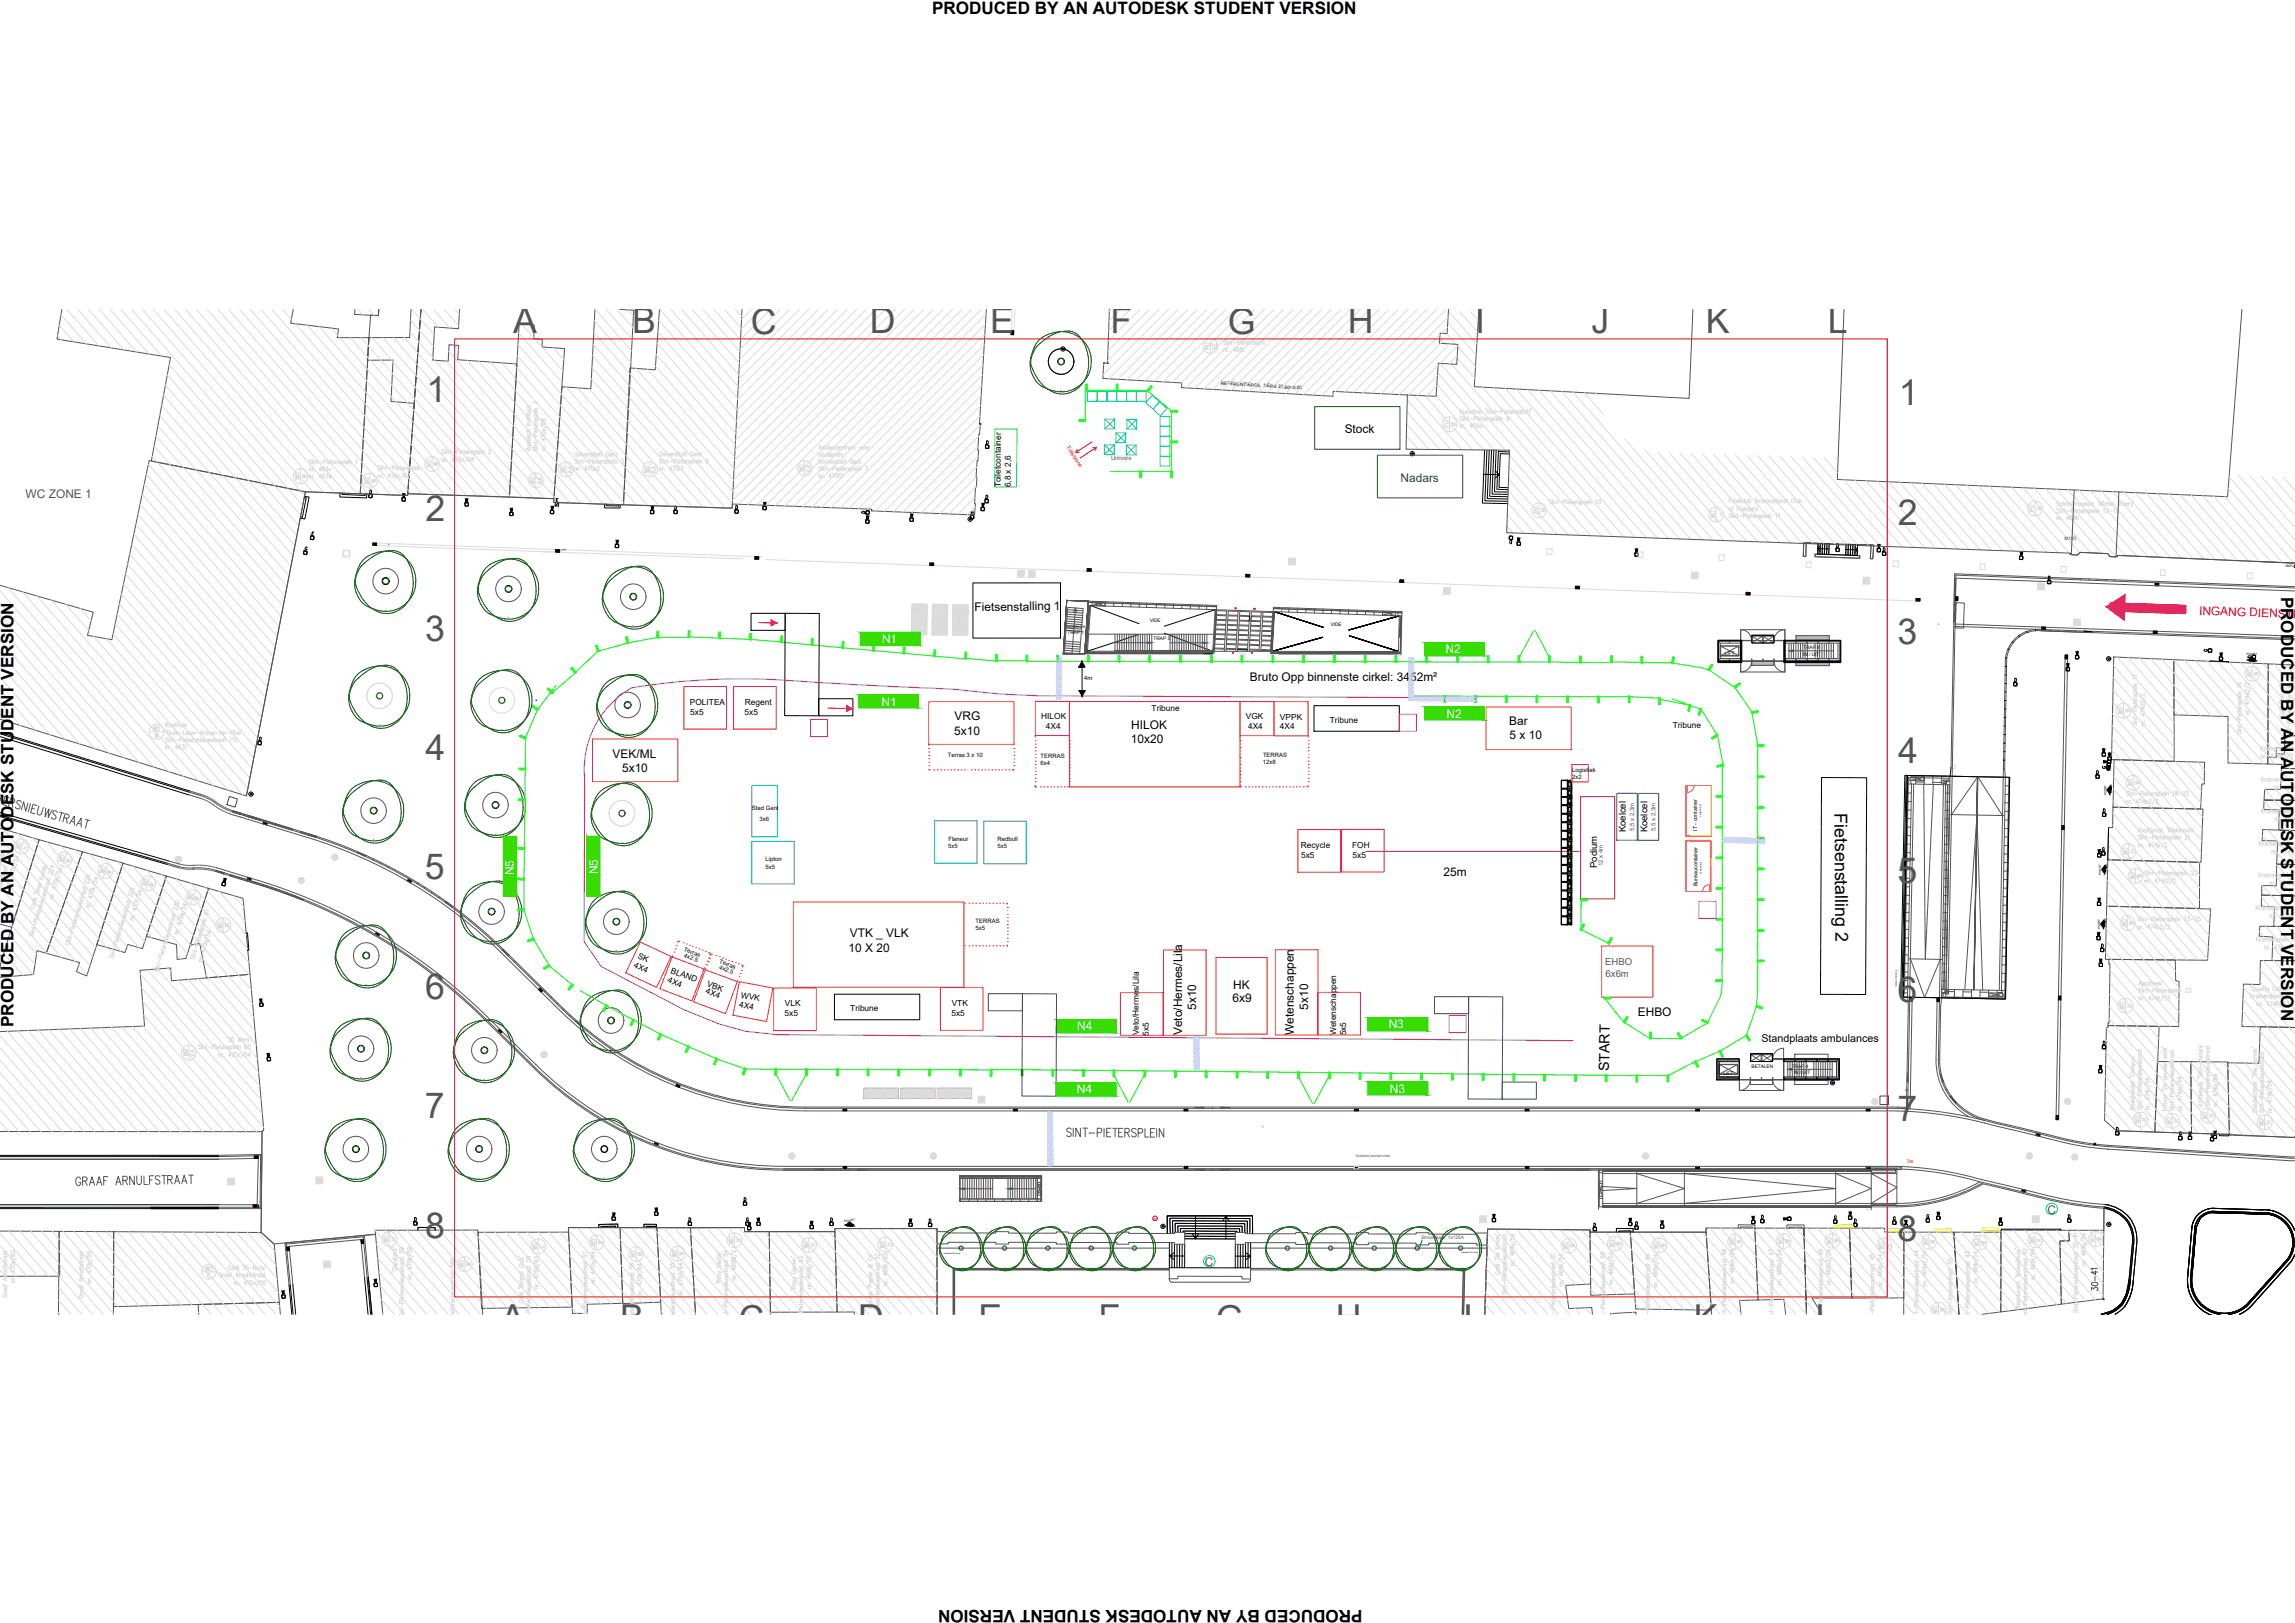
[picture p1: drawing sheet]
<svg xmlns="http://www.w3.org/2000/svg" width="594mm" height="420mm" viewBox="0 0 594 420" stroke-linecap="round" stroke-linejoin="round" font-family="sans-serif">
<defs><g id="words">
<g font-size="9.3" fill="#545454">
<text x="132.8" y="86.2">A</text>
<text x="163.7" y="86.2">B</text>
<text x="194.4" y="86.4">C</text>
<text x="225.2" y="86.2">D</text>
<text x="256.3" y="86.2">E</text>
<text x="287.5" y="86.2">F</text>
<text x="317.8" y="86.4">G</text>
<text x="348.9" y="86.2">H</text>
<text x="381.9" y="86.2">I</text>
<text x="412" y="86.2">J</text>
<text x="441.6" y="86.2">K</text>
<text x="473.1" y="86.2">L</text>
<text x="110.4" y="104.1">1</text>
<text x="491.5" y="104.9">1</text>
<text x="110.1" y="135">2</text>
<text x="491.3" y="135.8">2</text>
<text x="110" y="165.9">3</text>
<text x="491.2" y="166.7">3</text>
<text x="110.2" y="196.8">4</text>
<text x="491.3" y="197.6">4</text>
<text x="110" y="227.7">5</text>
<text x="491.2" y="228.5">5</text>
<text x="110.1" y="258.6">6</text>
<text x="491.2" y="259.4">6</text>
<text x="110" y="289.5">7</text>
<text x="491.2" y="290.3">7</text>
<text x="110" y="320.4">8</text>
<text x="491.2" y="321.2">8</text>
<text x="129.8" y="344.4">A</text>
<text x="160.6" y="344.4">B</text>
<text x="191.3" y="344.5">C</text>
<text x="222.1" y="344.4">D</text>
<text x="253.3" y="344.4">E</text>
<text x="284.4" y="344.4">F</text>
<text x="314.7" y="344.5">G</text>
<text x="345.8" y="344.4">H</text>
<text x="378.8" y="344.4">I</text>
<text x="438.5" y="344.4">K</text>
<text x="470" y="344.4">L</text>
</g>
<text font-size="4.6" x="474.9" y="210.5" transform="rotate(90 474.9 210.5)">Fietsenstalling 2</text>
<g font-size="4.4">
<text x="241.3" y="3.7">PRODUCED BY AN AUTODESK STUDENT VERSION</text>
<text x="590.5" y="154.4" transform="rotate(90 590.5 154.4)">PRODUCED BY AN AUTODESK STUDENT VERSION</text>
<text x="3.5" y="265.9" transform="rotate(-90 3.5 265.9)">PRODUCED BY AN AUTODESK STUDENT VERSION</text>
<text x="352.7" y="416.7" transform="rotate(-180 352.7 416.7)">PRODUCED BY AN AUTODESK STUDENT VERSION</text>
</g>
<text font-size="3.7" x="416.6" y="277.4" transform="rotate(-89 416.6 277.4)">START</text>
<g font-size="3.5">
<text x="254" y="116.1">D</text>
<text x="103" y="129.8">W</text>
<text x="141.5" y="133">W</text>
<text x="167.2" y="133">W</text>
<text x="223" y="135.5">W</text>
<text x="79.4" y="139.7">E</text>
<text x="474.1" y="142.9">D</text>
<text x="541.9" y="221.9">W</text>
<text x="168.3" y="314.7">W</text>
<text x="452.3" y="316.8">W</text>
<text x="460.4" y="317.1">W</text>
<text x="477.3" y="315.7">W</text>
<text x="491.8" y="317.9">W</text>
<text x="500.2" y="315.7">W</text>
<text x="208.5" y="318.2">W</text>
</g>
<text font-size="3.5" fill="#dbdbdb" x="250.1" y="134.4">H</text>
<g font-size="3.1">
<text x="348.1" y="112.2">Stock</text>
<text x="252.3" y="158.2" transform="rotate(-1 252.3 158.2)">Fietsenstalling 1</text>
<text x="569.4" y="169.7">G</text>
<text x="580.7" y="171.4">D</text>
<text x="323.5" y="176.2">Bruto Opp binnenste cirkel: 3452m²</text>
<text x="247" y="190.2">5x10</text>
<text x="247.1" y="186.5">VRG</text>
<text x="292.8" y="188.6">HILOK</text>
<text x="390.7" y="187.7">Bar</text>
<text x="390.8" y="191.4">5 x 10</text>
<text x="158.6" y="196.1">VEK/ML</text>
<text x="292.7" y="192.3">10x20</text>
<text x="161" y="199.8">5x10</text>
<text x="542.9" y="200">G</text>
<text x="373.7" y="226.9">25m</text>
<text x="220" y="242.6">VTK _ VLK</text>
<text x="219.7" y="246.3">10 X 20</text>
<text x="319.3" y="256.1">HK</text>
<text x="309.7" y="261.4" transform="rotate(-90 309.7 261.4)">5x10</text>
<text x="319.1" y="259.3">6x9</text>
<text x="338.6" y="261.4" transform="rotate(-90 338.6 261.4)">5x10</text>
<text x="424" y="263.1">EHBO</text>
<text x="306" y="268" transform="rotate(-90 306 268)">Veto/Hermes/Lila</text>
<text x="334.9" y="267.9" transform="rotate(-90 334.9 267.9)">Wetenschappen</text>
</g>
<text font-size="3.1" fill="#136734" x="362.5" y="124.7">Nadars</text>
<g font-size="3.1" fill="#545454">
<text x="6.6" y="128.9">WC ZONE 1</text>
<text x="221.9" y="134.1">D</text>
<text x="530" y="314.2">C</text>
<text x="311.9" y="327.7">C</text>
</g>
<text font-size="3.1" fill="#f00" x="569.2" y="159.1" transform="rotate(2 569.2 159.1)">INGANG DIENSTE</text>
<g font-size="3.1" fill="#fff">
<text x="228.3" y="166.4">N1</text>
<text x="374.2" y="169.1">N2</text>
<text x="228.2" y="182.7">N1</text>
<text x="374.5" y="185.9">N2</text>
<text x="133" y="226.6" transform="rotate(-90 133 226.6)">N5</text>
<text x="154.8" y="226.4" transform="rotate(-90 154.8 226.4)">N5</text>
<text x="278.8" y="266.6">N4</text>
<text x="359.5" y="266.2">N3</text>
<text x="278.8" y="283">N4</text>
<text x="359.8" y="283">N3</text>
</g>
<text font-size="2.8" x="455.9" y="269.8">Standplaats ambulances</text>
<g font-size="2.5">
<text x="420.9" y="215.5" transform="rotate(-90 420.9 215.5)">Koelcel</text>
<text x="426.4" y="215.5" transform="rotate(-90 426.4 215.5)">Koelcel</text>
<text x="413.4" y="224.7" transform="rotate(-90 413.4 224.7)">Podium</text>
</g>
<g font-size="2.5" fill="#545454">
<text x="415.5" y="249.9">EHBO</text>
<text x="415.6" y="252.8">6x6m</text>
</g>
<g font-size="2.2">
<text x="259" y="126.1" transform="rotate(-90 259 126.1)">Toiletcontainer</text>
<text x="261.6" y="126.2" transform="rotate(-90 261.6 126.2)">6,8 x 2,6</text>
<text x="178.6" y="182.5">POLITEA</text>
<text x="178.7" y="185">5x5</text>
<text x="192.7" y="185">5x5</text>
<text x="192.8" y="182.4">Regent</text>
<text x="298.1" y="184.1">Tribune</text>
<text x="269.5" y="186.2">HILOK</text>
<text x="270.7" y="188.8">4X4</text>
<text x="322.5" y="186.3">VGK</text>
<text x="323.1" y="188.8">4X4</text>
<text x="331.3" y="188.8">4X4</text>
<text x="331.3" y="186.3">VPPK</text>
<text x="344.2" y="187.1">Tribune</text>
<text x="433" y="188.5">Tribune</text>
<text x="336.7" y="219.6">Recycle</text>
<text x="350" y="219.5">FOH</text>
<text x="336.8" y="222.2">5x5</text>
<text x="350.1" y="222">5x5</text>
<text x="163.9" y="250.3" transform="rotate(25 163.9 250.3)">4X4</text>
<text x="165" y="247.9" transform="rotate(25 165 247.9)">SK</text>
<text x="173.5" y="251.8" transform="rotate(21 173.5 251.8)">BLAND</text>
<text x="172.7" y="254.2" transform="rotate(21 172.7 254.2)">4X4</text>
<text x="182.6" y="257.2" transform="rotate(20 182.6 257.2)">4X4</text>
<text x="182.9" y="255.3" transform="rotate(20 182.9 255.3)">VBK</text>
<text x="191.2" y="260.8" transform="rotate(11 191.2 260.8)">4X4</text>
<text x="191.7" y="258.3" transform="rotate(11 191.7 258.3)">WVK</text>
<text x="203.1" y="263.1">5x5</text>
<text x="203.2" y="260.5">VLK</text>
<text x="220.1" y="261.8">Tribune</text>
<text x="246.3" y="263">5x5</text>
<text x="246.4" y="260.4">VTK</text>
<text x="294.8" y="268" transform="rotate(-90 294.8 268)">Veto/Hermes/Lila</text>
<text x="297.3" y="268.1" transform="rotate(-90 297.3 268.1)">5x5</text>
<text x="345.8" y="268" transform="rotate(-90 345.8 268)">Wetenschappen</text>
<text x="348.4" y="268" transform="rotate(-90 348.4 268)">5x5</text>
</g>
<g font-size="1.5" fill="#545454">
<text x="287.6" y="119">Urinoirs</text>
<text x="423" y="215.1" transform="rotate(-90 423 215.1)">5,5 x 2,3m</text>
<text x="428.6" y="215.1" transform="rotate(-90 428.6 215.1)">5,5 x 2,3m</text>
<text x="414.9" y="224.1" transform="rotate(-90 414.9 224.1)">12 x 4m</text>
</g>
<g font-size="1.5">
<text x="280.6" y="176.1">4m</text>
<text x="245.3" y="196">Terras 3 x 10</text>
<text x="269.3" y="198">6x4</text>
<text x="269.4" y="196.1">TERRAS</text>
<text x="326.9" y="197.7">12x8</text>
<text x="326.9" y="195.9">TERRAS</text>
<text x="407" y="201.6">2x2</text>
<text x="407" y="199.8">Logistiek</text>
<text x="194.6" y="209.8">Stad Gent</text>
<text x="196.6" y="212.7">3x6</text>
<text x="245.5" y="219.5">5x5</text>
<text x="245.5" y="217.7">Flaneur</text>
<text x="258.2" y="219.6">5x5</text>
<text x="258.2" y="217.8">Redbull</text>
<text x="198.1" y="224.9">5x5</text>
<text x="198.2" y="223">Lipton</text>
<text x="252.5" y="238.9">TERRAS</text>
<text x="252.5" y="240.8">5x5</text>
<text x="176.9" y="246.2" transform="rotate(20 176.9 246.2)">Terras</text>
<text x="176.9" y="247.8" transform="rotate(20 176.9 247.8)">4x2.5</text>
<text x="186.1" y="249.3" transform="rotate(20 186.1 249.3)">Terras</text>
<text x="186.1" y="250.9" transform="rotate(20 186.1 250.9)">4x2.5</text>
</g>
<text font-size="1.4" fill="#f00" x="276" y="115.7" transform="rotate(57 276 115.7)">Toiletzone</text>
<g font-size="1.4">
<text x="439.3" y="215.1" transform="rotate(-90 439.3 215.1)">IT - container</text>
<text x="439.4" y="229.4" transform="rotate(-90 439.4 229.4)">Bureaucontainer</text>
</g>
<g font-size="1.2">
<text x="316" y="99.6" transform="rotate(3 316 99.6)">REFERENTIEPEIL KERK 22,60=0,00</text>
<text x="297.6" y="161">VIDE</text>
<text x="276.3" y="164.1">TRAP 1</text>
<text x="298.6" y="165.7">TRAP 5</text>
<text x="344.5" y="162.1">VIDE</text>
<text x="466.8" y="167.9">TRAP 4</text>
<text x="446.5" y="169.6">LIFT</text>
<text x="466.7" y="169.7">IN / UIT</text>
<text x="446.1" y="278.3">LIFT</text>
<text x="453.4" y="276.5">BETALEN</text>
<text x="463.8" y="276.5">TRAP 4</text>
<text x="464.4" y="278">IN / UIT</text>
</g>
<text font-size="1.2" fill="#2d8410" x="534.4" y="139.7">M100</text>
<text font-size="1.2" fill="#f00" x="493.6" y="301.1">7m</text>
<text font-size="1.2" fill="#545454" x="367.9" y="320.6">Stroomkast: 1x125A</text>
<g font-size=".9">
<text x="591.6" y="146.8">vb01</text>
<text x="276.2" y="162.5">NOODLUIK</text>
</g>
<g font-size=".9" fill="#545454">
<text x="283.1" y="156.6" transform="rotate(2 283.1 156.6)">E / W</text>
<text x="358.3" y="159.1" transform="rotate(2 358.3 159.1)">E / W</text>
<text x="495.1" y="201.9" transform="rotate(1 495.1 201.9)">E / W</text>
<text x="515.5" y="257.8" transform="rotate(1 515.5 257.8)">E / W</text>
<text x="351" y="299.5">Dubbele plankenvloer</text>
<text x="269.4" y="309" transform="rotate(-90 269.4 309)">E / W</text>
<text x="414.6" y="309.2" transform="rotate(-90 414.6 309.2)">E / W</text>
</g>
<text font-size=".9" fill="#f00" x="298.6" y="315.8">W</text>
<g font-size=".8">
<text x="581.6" y="169.4" transform="rotate(1 581.6 169.4)">POORT</text>
<text x="545.3" y="205.9" transform="rotate(-89 545.3 205.9)">POORT</text>
<text x="543.9" y="226.5" transform="rotate(-89 543.9 226.5)">POORT</text>
<text x="543.6" y="240.6" transform="rotate(-89 543.6 240.6)">POORT</text>
<text x="218.5" y="316.3" transform="rotate(-1 218.5 316.3)">POORT</text>
</g>
<g font-size=".6" fill="#2d8410">
<text x="501.6" y="161.8">E</text>
<text x="437.3" y="216.3" transform="rotate(-90 437.3 216.3)">E</text>
</g>
<g font-size=".5">
<text x="440.4" y="211.5" transform="rotate(-90 440.4 211.5)">Container 6x3</text>
<text x="440.4" y="226.3" transform="rotate(-90 440.4 226.3)">Container 6x3</text>
<text x="491" y="255.4" transform="rotate(-90 491 255.4)">Hekwerk 3m hoog</text>
<text x="244.3" y="324.7">Hekwerk 3m hoog</text>
<text x="378.4" y="324.4">Hekwerk 3m hoog</text>
</g>
</g></defs>
<!-- layer: Catering -->
<g fill="#37dd00" stroke="#37dd00" stroke-width=".26">
<path d="M354.1 280l15.5 3.5v-3.5zM354.1 280l15.5 3.5h-15.5z"/>
<path d="M273.4 263.9l15.6 3.5v-3.5zM273.4 263.9l15.6 3.5h-15.6z"/>
<path d="M222.7 163.7l15.6 3.5v-3.5zM222.7 163.7l15.6 3.5h-15.6z"/>
<path d="M222.3 179.8l15.5 3.5v-3.5zM222.3 179.8l15.5 3.5h-15.5z"/>
<path d="M368.8 166.3l15.5 3.5v-3.5zM368.8 166.3l15.5 3.5h-15.5z"/>
<path d="M368.8 182.9l15.5 3.5v-3.5zM368.8 182.9l15.5 3.5h-15.5z"/>
<path d="M354.1 263.4l15.5 3.5v-3.5zM354.1 263.4l15.5 3.5h-15.5z"/>
<path d="M130.3 216.5l3.5 15.6v-15.6zM130.3 216.5l3.5 15.6h-3.5z"/>
<path d="M151.9 216.5l3.5 15.5v-15.5zM151.9 216.5l3.5 15.5h-3.5z"/>
<path d="M273.4 280.3l15.5 3.5v-3.5zM273.4 280.3l15.5 3.5h-15.5z"/>
</g>
<!-- layer: Zwart -->
<g fill="none" stroke="#545454" stroke-width=".26">
<path d="M16 80.1l-1.2 7.7 29.3 4.8-4.9 26.7 39.8 8 14.2 .5 2.3-40.4h-8.2l.3-2.2-12.4-1.5 .7-3.6M91.9 80.1l-.1 1.3 6.1 .3 .2-1.6-.2 1.6-2-.1-.8 11.7 6.6-.1-.5 10.7 6 .5M106.4 80.1l-.4 7.3h-10.5l-2.3 40.4 12.3 .5 3.5-48.2-3.5 47.7 26.4 .8 1.9-34.4-15.3-1.1 .2-3.7-2.5-.2-.2 4.3-4-.3 .5-8.6 6.2 .5 .3-5M134.4 83.9l3.9 .2-.1 3.6 2.2 .2-.1 1.9 5.9 .4-2.8 38.9-11.5-.5zM154 80.1l-1.1 20.6-7.4-.6-2.2 30 18.1 .6 2.6-50.4-3.6-.2M170.7 80.1l-1.1 15.6-6.5-.4-1.7 35.4 28.1 .8 2.6-51.4M255.3 80.1l-1.8 29.6 .3 .1-.2 2.6h-.2l-.3 4.2h.2l-.1 2.7h-.3l-.2 4.2h.2l-.2 2.7h-.2l-.2 4.2h.2l-.2 2.9-26.7-1.1v-.4l-36-1.3-.1 1.1-46.2-1.5 .1-1-37.9-1.3v.5l-26.5-1-15.2 78.7M287.2 80.1l-.5 13.9h-1l-.2 4 20.4 1.1-.1 1.3 39.2 2.2 .1-1.3 26.6 1.3 .6-8.6 4.8 .3 .3-5.1-4.8-.3 .2-2.6 1.8 .1 .4-6.3M382.8 80.1l-1.2 20 55.6 3 1-23M477.3 80.1l-1.7 44 101 4.5 3.7-48.5M364.3 102.2l-.3 14.1 26.8 .3-.8 21.3 145.8 5.3v.3l.4 .1 1.6 .1 .8-.7 7 .3 .6 .8 1.6 .1v-.2h.3v-.2l45.9 2M371.7 102.5h.1"/>
<path d="M536.9 126.8l-.7 16.7M548.5 127.3l-.7 16.9M0 151.5l24.1 7-1.5 6 6.4 1.1 9.6-46.4 40.4 8.1-15.2 78.7-63.8-19.8M145.4 142.3h1M276.2 159.6l4 .3M276.3 159l3.9 .3M276.3 158.4l4 .3M276.4 157.8l3.9 .3M277.9 158.4l.5-1 .3 1M278.4 157.4l-.9 11.8M281.6 158.2h.1M281.7 156.7l-.9 12.5 30.9 .1v-.7"/>
<path d="M281.7 156.7l47.9 1.6M281.7 155.9l33.2 1.1M281.7 156l33.2 1.1M281.7 155.6v1.1M281.7 155.6l33.2 1.1-.3 5.7M281.7 155.6l-.9 13.6M281.8 156.8l-.8 12.2 33.1 .1 .8-11.2-.7 11.3-33.3-.1zM281.8 158.2l.4 .1M282.3 156.8l-.8 11.8h32.4M282.7 156.8v-1l3.3 .1v1M282.7 155.8l3.3 1.1-3.3-.1M283.9 155.7v1.1"/>
<path d="M286 155.9l-3.3 .9M286.1 155.8v1.1M288.3 155.9v1.1M290.5 155.9v1.1M292.7 156v1.1M294.9 156.1v1.1M296.9 156.1l-.1 1.1M299.3 156.2v1.1M301.6 156.3l-.1 1.1M303.8 156.4l-.1 1.1M306 156.4l-.1 1.2M308.2 156.5l-.1 1.1"/>
<path d="M310.4 156.6l-.1 1.1M312.4 156.7l-.1 1.1M314.5 157.8l-.6 11.5v-.7M314.8 157.9l-.3 4.4M314.9 159.3l2.5 .1v1l-2.6-.1zM315 158.1l2.5 .1-.1 1-2.5-.1zM317.9 159.4l2.5 .1v1l-2.6-.1zM318 158.2l2.5 .1-.1 1-2.5-.1zM320.9 158.3l2.6 .1-.1 1-2.5-.1zM323.4 159.6l-2.5-.1-.1 1 2.6 .1M323.9 159.6l2.5 .1-.1 1-2.5-.1M323.9 158.4l2.6 .1-.1 1-2.5-.1z"/>
<path d="M326.9 159.7l2.5 .1-.1 1-2.5-.1zM326.9 158.5l2.6 .1-.1 1-2.5-.1zM329.6 158.3v-1.1l33.3 1.1-.3 11-.6-.6M329.6 158.3l33.3 1.2M329.6 158.4l-.6 10.8M329.6 157.6l33.3 1.1M329.6 157.5l33.3 1.1M329.7 158.4l-.6 10.7M329.9 158.3l-.6 11v-.7M333.7 157.4l-.1 1.1M335.9 157.4l-.1 1.1M338.1 157.5l-.1 1.1"/>
<path d="M340.3 157.6l-.1 1.1M342.5 157.7l-.1 1.1M344.7 157.7l-.1 1.1M346.9 157.8l-.1 1.1M349.1 157.9l-.1 1.1M351.3 158v1.1M353.5 158v1.1M355.7 158.1v1.1M357.9 159.3l3.3-.9v1M357.9 158.3l3.3 1.1-3.3-.1M357.9 158.2v1.1M360.1 158.3v1.1"/>
<path d="M361.9 158.3l-.1 1.1M362.2 159.4l-.2 9.3M362.7 159.4l-.3 9.7h-33.3M362.8 159.4l-.2 9.8h-33.6M362.9 158.5l-5-.2v1M466.9 140.5l.7 .1-.2 3.4h-.6zM466.9 140.5l18.1 .6-.2 3.6-.7-.1 .3-3.5-3.5-.1-.2 2.8 .7 .1v.6l-11.6-.4v-.6h.7l.1-2.8-3-.1-.2 3.4h-.6zM469.8 143.5l11.6 .4v.6l-11.6-.4zM470.6 140.7l-.1 2.8M471.2 140.7l-.1 2.8M471.8 140.7l-.1 2.8M472.4 140.7l-.2 2.8"/>
<path d="M472.9 140.7l-.1 2.9M478.5 140.9l-.1 2.9M479.1 140.9l-.2 2.9M479.6 141v2.8M480.2 141l-.1 2.8M480.8 141l-.1 2.8M484.4 141.1h.6l-.2 3.6-.7-.1zM495.9 154.9v.7M505.8 158.7l.3 .1v2.2h-.4zM505.8 158.7l.1 2.3 .2-2.2M505.8 156.5h.4l-.1 2.3-.3-.1zM505.9 154.3h.3v2.2h-.4z"/>
<path d="M505.9 152.1h.3v2.2h-.3l.2-4.4 .1 2.2M505.9 149.9h.4l-.1 2.2h-.3zM506.3 149.7l87.7 3.3M506.3 148.9l87.7 3.3M506.3 148.6l-2 107.5M506.4 156l2.1 .1-.2 6.5-2.2-.1zM535.8 143.3v.1l.4 .2 1.6 .1 .8-.7 7 .3 .6 .8h1.6l.3-.1v-.2l45.9 2M536.3 149.7v.3M538.5 149.8v.3M540.7 149.9v.3M542.9 149.9v.4M545.1 150v.4"/>
<path d="M547.3 150.1v.4M583.9 145.3l10.1 .5M594 151.9l-88-3.4-1 50.4M275.5 168.9l4 .3 .9-11.7-4-.3-.9 12M275.6 168.3l3.9 .4M275.6 167.8l4 .3M275.6 167.2l4 .3M275.7 166.6l4 .3M275.7 166l4 .3M275.9 163.2l4 .3M276 162.6l4 .3M276 162l4 .3"/>
<path d="M276.1 161.4l4 .3M276.1 160.8l4 .3M276.2 160.2l3.9 .3M281.1 167.1h.5M281.3 164.8l.4 .1M281.5 162.6l.4 .1M281.5 168.6l-.5 .4M281.5 164.2h32.4M281.6 160.4l.5 .1M283 168.6v.4M283 169.1v.1M288.5 168.4h25.4"/>
<path d="M288.6 166.4h9.6M288.6 164.2v4.4M288.6 168.5h25.3M289.2 164.2v4.4M289.6 168.6v.4M289.8 164.2v4.4M290.4 164.2v4.4M291 164.2v4.4M291.6 164.2v4.4M291.8 168.6v.4M292.2 164.2v4.4M292.8 164.2v4.4"/>
<path d="M293.4 164.2v4.4M294 164.2v4.9M294.6 164.2v4.4M295.2 164.2v4.4M295.8 164.2v4.4M296.2 168.6v.4M296.4 164.2v4.4M297 164.2v4.4M297.6 164.2v4.4M298.2 164.2v4.4M298.4 168.6v.4M300.6 168.6v.5"/>
<path d="M302.9 164.2l-.1 4.9M302.9 166.4h9.5M303.5 164.2v4.4M304.1 164.2v4.4M304.7 164.2v4.4M305.1 168.6v.5M305.3 164.2v4.4M305.9 164.2v4.4M306.5 164.2v4.4M307.1 164.2v4.4M307.3 168.6v.5M307.7 164.2v4.4"/>
<path d="M308.3 164.2v4.4M308.8 164.2v4.4M309.4 164.2l.1 4.9M310 164.2v4.4M310.6 164.2v4.4M311.2 164.2v4.4M311.8 164.2v4.4M312.4 164.2v4.4M313.9 168.6l48.1 .1M314.4 168.6v-.6l2.5 .1v.5M314.5 166.7l2.5 .1v1h-2.6zM314.5 166.5v-1l2.6 .1-.1 1"/>
<path d="M314.6 164.3h2.6l-.1 1.1-2.5-.1zM314.7 163l2.5 .1v1h-2.6zM314.8 161.8l2.5 .1-.1 1-2.5-.1zM314.8 160.6h2.6l-.1 1.1-2.5-.1zM317.4 168.6v-.5l2.5 .1v.4M317.5 166.8l2.5 .1-.1 1h-2.5zM317.5 165.6l2.6 .1-.1 1-2.5-.1zM317.6 164.4l2.5 .1v1l-2.6-.1zM317.7 163.1l2.5 .1-.1 1-2.5-.1zM317.7 161.9l2.6 .1-.1 1-2.5-.1zM317.8 160.7l2.5 .1v1l-2.5-.1zM320.4 168.2l-.1 .4"/>
<path d="M320.4 167.9v-1l2.6 .1-.1 1M320.5 165.7l2.6 .1-.1 1-2.5-.1zM320.6 164.5h2.5v1.1l-2.6-.1zM320.7 163.2l2.5 .1v1l-2.6-.1zM320.7 162l2.6 .1-.1 1-2.5-.1zM320.8 160.8h2.6l-.1 1.1-2.6-.1zM322.9 168.3v.3M323.4 168.6v-.3h2.5v.3M323.4 167l2.6 .1-.1 1-2.5-.1zM323.5 165.8l2.6 .1-.1 1-2.5-.1zM323.6 164.6h2.5v1.1l-2.6-.1zM323.7 163.3l2.5 .1-.1 1-2.5-.1z"/>
<path d="M323.7 162.1l2.6 .1-.1 1-2.5-.1zM323.8 160.9h2.5v1.1l-2.6-.1zM326.4 167.1l2.6 .1-.1 1-2.5-.1zM326.5 165.9l2.5 .1v1l-2.6-.1zM326.6 164.7h2.5l-.1 1.1-2.5-.1zM326.6 163.4l2.6 .1-.1 1-2.5-.1zM326.7 162.2l2.5 .1v1l-2.5-.1zM326.8 161h2.5v1.1l-2.6-.1zM328.9 168.5l-2.5-.1-.1 .2M329.1 169.1l-.1 .1M329.3 160.8v.2M331.2 168.6v.7h30.4"/>
<path d="M333.4 168.6v.5M335.6 168.6v.5M337.8 168.6v.5M340 168.6v.5M342.2 168.7v.4M344.4 168.7v.4M346.6 168.7v.4M348.8 168.7v.4M353.2 168.7v.4M355.4 168.7v.4M357.6 168.7v.4M359.8 168.7v.4"/>
<path d="M362 168.7l.4 .4M362.1 164.9h.4M362.1 162.7h.5M362.2 160.5h.4M362.6 164.9h.1M362.7 162.7h.1M362.8 160.5h.1M444.7 165.8l.1 5.4zM444.7 171.2h.1M444.8 171.1l2.9 .1zM444.8 165.8h2.9zM445 170.7h.1z"/>
<path d="M445 166.1h.1zM445.1 170.9h.1M445.1 166.3h.1M445.1 166.1v.2M445.1 170.7v.2M445.1 170.7h.1M445.3 166.5v4h5.1M445.3 167.2v2.6h4.8h-4.8v-2.6h4.8v.4M445.4 167.3l4.7 2.4v-2.4l-4.7 2.4M447.6 170.7h.2zM447.6 170.9h.2zM447.6 166.1h.2z"/>
<path d="M447.6 166.3h.2zM447.7 170.7h.1M447.7 166.1v.2M447.7 170.7v.2M447.7 170.9h.1M447.7 166.3h.1M447.7 171.1l2.9 .1zM447.7 165.8h2.9zM450.1 167.3h-4.7v2.4h4.7v-.3M450.5 167.5l.1 1.9zM450.5 170.7h.1zM450.5 166.1h.1z"/>
<path d="M450.5 166.3h.1M450.5 166.5h-5.2v4h5.2h-5.2M450.5 166.3v4.4M450.5 167.5h.1M450.6 170.9h.1M450.6 166.1v.2M450.6 170.7v.2M450.6 171.1h11.4v2.9h-11.4zM450.6 166.3v-.2h-5.7v4.8h5.7v-.3M450.6 166.3h.1M450.6 163h11.4v2.8h-11.4zM450.6 166.1v4.8"/>
<path d="M450.6 171.1l2.8 .1zM450.6 165.8h2.8zM450.6 170.7h.1M453.4 170.7h.1zM453.4 170.9h.1zM453.4 166.1h.1zM453.4 166.3h.1zM453.4 171.1a2.82 2.82 0 0 1-2.8 2.9v-2.9M453.4 165.8a2.82 2.82 0 0 0-2.8-2.8v2.8M453.4 170.7h.1M453.4 166.1v.2M453.4 170.7v.2"/>
<path d="M453.4 170.9h.1M453.4 166.3h.1M453.5 171.1h5.7v1.1h-5.7zM453.5 171.1l2.8 .1zM453.5 166.1v-1.6h2.8v.1v-.1h2.9v1.6M453.5 166.1v-1.6h2.8v.2l.1-.2h2.7v1.6M453.5 164.7v1.8h2.7v-1.8h-2.7l2.7 1.8M456.2 164.7l-2.7 1.8M456.2 170.7h.2zM456.2 170.9h.2zM456.2 166.1h.2zM456.2 166.3h.2z"/>
<path d="M456.3 170.7h.1M456.3 166.1h.1M456.3 166.1v.2M456.3 170.7v.2M456.3 170.9h.1M456.3 166.3h.1M456.3 171.1l2.9 .1zM456.4 164.7v1.8h2.7v-1.8h-2.7l2.7 1.8M459.1 164.7l-2.7 1.8M459.2 170.7h.1M459.2 170.9h.1M459.2 166.1v.2"/>
<path d="M459.2 166.3h.1M459.2 170.7v.2M459.2 171.1l2.8 .1zM459.2 165.8h2.8zM459.2 171.1a2.82 2.82 0 0 0 2.8 2.9M462 170.9h.1M462 166.3h.1M462 170.7h.1M462 166.1v.2M462 163v2.8M462 171.1v2.9M462 163a2.82 2.82 0 0 0-2.8 2.8"/>
<path d="M462 166.1h14.2v4.8h-14.2v-.4h13.8v-4h-13.8zM462 170.7v.2M462.1 171.1l2.8 .1zM462.1 165.8h2.8zM463.1 166.5v4M463.2 168.5h11.5M463.7 166.5v4M464.3 166.5v4M464.9 170.7h.1zM464.9 170.9h.1zM464.9 166.1h.1zM464.9 166.3h.1z"/>
<path d="M464.9 166.5v4M464.9 170.7h.1M464.9 166.1h.1M464.9 171.2h8.6v1.1h-8.6zM464.9 170.9h.1M464.9 166.3h.1M464.9 164.6h8.6v1.1h-8.6zM464.9 166.1v.2M464.9 170.7v.2M464.9 171.1l2.9 .1zM464.9 165.8h2.9zM465.5 166.5v4"/>
<path d="M466.1 166.5v4M466.7 166.5v4M467.3 166.5v4M467.7 170.7h.2zM467.7 166.1h.2zM467.8 170.9h.1M467.8 166.3h.1M467.8 166.1v.2M467.8 170.7v.2M467.8 170.7h.1M467.8 171.1l2.8 .1zM467.8 165.8h2.8z"/>
<path d="M467.9 166.5v4M469.8 166.5v4M470.4 166.5v4M470.6 170.7h.1zM470.6 170.9h.1zM470.6 166.1h.1zM470.6 166.3h.1zM470.6 170.7h.1M470.6 166.1l.1 .2M470.7 170.7v.2M470.7 170.9h-.1M470.7 166.3h-.1"/>
<path d="M470.7 171.1l2.8 .1zM470.7 165.8h2.8zM471 166.5v4M471.6 166.5v4M472.2 166.5v4M472.8 166.5v4M473.4 166.5v4M473.5 170.7h.1zM473.5 170.9h.1zM473.5 166.1h.1zM473.5 166.3h.1zM473.5 170.7h.1"/>
<path d="M473.5 166.1v.2M473.5 170.7v.2M473.5 170.9h.1M473.5 166.3h.1M473.6 171.1l2.8 .1zM473.6 165.8h2.8zM474 166.5v4M474.6 166.5v4M476.1 170.9h.1M476.1 166.3h.1M476.1 170.7h.1M476.1 166.1v.2"/>
<path d="M476.1 170.7v.2M476.2 170.9h-.1M476.2 166.3h-.1M476.4 165.8l.1 5.4zM506.1 162.2l22.3 .8a8.5 8.5 0 0 0-9.3 7.5l-1.6 85.9M506.1 161.5l87.9 3.2M528.4 163.3a8.2 8.2 0 0 0-9 7.2l-.5 28.5 .2 2.2-14.3-.3M528.4 163.3h.1M528.4 163h2.2v.4l-2.2-.1zM528.4 163.3l65.6 2.4M530.6 163l2.2 .1v.3h-2.2zM532.8 163.1l2.2 .1v.3l-2.2-.1z"/>
<path d="M534.6 169.6h.6l-2.3 120.3h-.7zM535 163.2l2.2 .1v.3l-2.2-.1zM537.2 163.3l2.2 .1v.3l-2.2-.1zM539.4 163.4h2.2v.4l-2.2-.1zM541.6 163.4l52.4 1.9M547.2 170.1l15.5 .7 .1 26.3-16.2-.5zM562.7 170.8l24.5 1.1-.2 25.9-10.3-.3v-12l-13.9-.4zM594 172.2l-6.8-.3-.1 24.1 2 .1 .2-2.6 2 .1 .2-3.2 2.5 .1-2.5-.1-.2 4.9-2.1-.1-.1 .9-2-.1-.1 1.8 3.6 .1v1l3.4 .1-3.4-.1-.3 5.5-4.1-.1-.1 2.8 7.9 .1-7.9-.1-.1 2.4 4 .2-.1 5.2 4.1 .1-8.3-.2-.1 2.8 4 .1-.3 6 4.7 .1-4.7-.1-.1 5.6-3.7-.1-.1 2.5 8.6 .2-8.6-.2v2.9l3.4 .1-.2 5.1 5.4 .1-9-.1-.2 2.6 3.5 .2-.2 6.1h5.9h-8.9l-.1 6.2-4.2-.1-.5 10.9 13.7 .3-8.9-.2-.3 9.5-8.1-.2 .4 18.8 16.8 .5 .1-.2M547.2 196.6l23.5 .7-.1 5.7h-.6l-.4 6.4-22.6-.4zM0 214.4l10.1 3-7 22.7-3.1-.9M0 205.8l1 .3M.4 205.9l-.4 1.4"/>
<path d="M1 207.2l.6 .2M2.3 206.5l-1-.3-.6 2.1 1 .3M2.5 207.6l1 .2 .3-.3-.1-.5-.9-.4-.6 2.1M3.1 207.8l.2 1.2M5.6 207.7a.62 .62 0 0 0-.6-.5 .62 .62 0 0 0-.6 .4v.3l.7 .7v.6a.68 .68 0 0 1-1.1-.3M7.3 207.9l-.7 2.1-.5-2.5-.6 2.2M7.9 208.1l-.6 2.1M8.3 209.3l.6 .1M9.6 208.5l-1-.3-.7 2.2 1.1 .3M10.1 208.7l-.4 1.5a.59 .59 0 0 0 .3 .8 .59 .59 0 0 0 .8-.5l.4-1.5M11.9 209.2l-.2 2.2 1-2-.2 2.3 1-2M14.8 210.4a.62 .62 0 0 0-.5-.5 .62 .62 0 0 0-.6 .4v.3l.7 .6v.7a.69 .69 0 0 1-1.1-.3"/>
<path d="M15.4 210.2l1.2 .3M16 210.4l-.6 2.1M16.6 211.6l1 .2 .2-.2v-.6l-.9-.4-.6 2.2M17.2 211.8l.2 1.3M18 213.2l1.2-1.9 .1 2.3M18.4 212.6l.8 .2M19.7 213.8l1.3-2v2.3M20.2 213.1l.8 .2M22.1 212.1l1.2 .4M22.7 212.3l-.6 2.1M48.9 205.7l3.4 1.1M49.1 205.1l3.3 1"/>
<path d="M49.1 204.8l3.4 1M52.5 206.9l.3 .1M52.5 206.2l.4 .1M52.7 205.9l.3 .1M53 207.1l.3 .1M53 206.4l.4 .1M53.2 206.1l.3 .1M53.5 207.3l.3 .1M53.5 206.6l.3 .1M53.7 206.3l.3 .1M53.9 207.5l.4 .2M54 206.8l.3 .2"/>
<path d="M54.1 206.5l.3 .2M54.4 207.8l.3 .2M54.5 207.1l.3 .1M54.6 206.8l.3 .1M54.8 208.1l.5 .3M54.9 207.3l.3 .2M55 207l.3 .2M55.3 207.6l.3 .3M55.5 208.5l.2 .2M55.5 207.3l.3 .3M55.8 208l.3 .2M55.9 208.8l.3 .2"/>
<path d="M56 207.7l.2 .2M56.2 208.3l.3 .1M56.3 209.1l.3 .2M56.4 208l.3 .2M56.7 208.5l.3 .2M56.8 209.4l.3 .2M56.8 208.2l.3 .2M57.1 208.8l.3 .2M57.2 209.7l.3 .1M57.3 208.5l.3 .2M57.6 209.1l.3 .1M57.7 209.9l.3 .1"/>
<path d="M57.7 208.8l.3 .1M58 209.3l.3 .2M58.2 210.1l.3 .2M58.2 209l.3 .2M58.5 209.5l.3 .2M58.7 210.3l.3 .2M58.7 209.2l.3 .2M59 209.8l.3 .1M59.1 210.5l.4 .2M59.2 209.5l.3 .1M59.5 209.9l.3 .2M59.6 210.7l.4 .1"/>
<path d="M59.6 209.7l.4 .1M60 210.1l.3 .1M60.1 210.9l19.6 5.9a122 122 0 0 1 50 29.8l15.2 14.9M60.1 209.8l.4 .1M60.4 209.9l2.1 .7-.1 .3-2.1-.7zM60.5 210.3l1.9 .6M60.6 210l1.9 .6M62.4 210.9l17.4 5.3a122.6 122.6 0 0 1 50.4 29.9M62.5 210.6l-2.2-.5 2.1 .8M62.5 210.6l17.4 5.3M63 210.7l2.1 .7-.1 .3-2.1-.7zM64.3 211.1l2.1 .7-.1 .3-2.1-.6z"/>
<path d="M65.1 211.4l2.1 .6-.1 .3-2.1-.6zM67.2 212l2.1 .7-.1 .3-2.1-.7zM69.3 212.7l2.2 .6-.1 .3-2.2-.6zM71.5 213.3l2.1 .6-.1 .4-2.1-.7zM73.6 213.9l2.1 .7-.1 .3-2.1-.6zM77.8 215.2l2.1 .7-.1 .3-2.1-.6zM79.9 215.9l2.1 .6-.1 .3-2.1-.6zM79.9 215.9l2.1 .8-2.2-.5M79.9 215.9a122.8 122.8 0 0 1 50.5 30l15.2 14.9a89.6 89.6 0 0 0 62.9 25.8l285 .1 .5-26.3-.2-2.3M493.4 216.3h1.2M493.5 214.1h1.1M493.5 211.9h1.1"/>
<path d="M493.6 209.7h1.1M493.6 207.5h1.1M493.7 205.3h1.1M493.7 203h1.1M493.7 200.7l11.1 .2-1.2 2.2-8.8-.1zM494.7 202.1v-1h3.3v1M494.7 201.1l3.3 1h-3.3M494.8 203l-1 55.1h-1.1l1-57.4 11.1 .2-.1 6.7h-.5M495.4 203l-1.1 55.2M495.9 202.4l2.2 .1M495.9 200.8v2.2M498 203l.4 45.3 2.1-45.2"/>
<path d="M498 201.1l-3.3 1M498.2 200.8l-.1 2.2M500.3 202.5l2.2 .1M500.4 200.9l-.1 2.2M502.6 200.9l-.1 2.2M503 201.9h.9l-.1 .9h-.8zM503 201.9l.8 .9M503.1 203.1l-1.3 71.2a16 16 0 0 0 12 15.8M503.3 218.6h1.1M503.4 216.4h1.1M503.4 214.2h1.1M503.5 212h1.1"/>
<path d="M503.5 209.8h1.1l.1-2.2-.9 44.1M503.6 207.5l.4 .1M503.6 205.3h.5M503.6 203.1l1.1 .1-1 52.9h-1.1zM503.9 201.9l-.9 .9M503.9 202.2l.9 .1M503.9 202.2h.9M504.1 203.1l-1 53M504.2 205.4h.5M504.3 203.1l-1 53M504.5 201.5l-10.5-.2-1 55.7M504.6 210.9l14.3 .2"/>
<path d="M505.2 210.9l6.7-9.8 6.5 10M518.8 218.9h1.1M518.8 216.7h1.1M518.9 214.5h1.1M518.9 212.2l1.1 .1M518.9 210l1.1 .1M519 207.8l1.1 .1M519 205.6h1.1M519.1 203.4h1.1M520 201.4l-1.1 57-16.2-.3M547 209l23.3 .5-.5 13.7-24.2-.6 .2-8.4h1.1zM21.3 220.5l10.6 2.9-9.5 29.3-2.6-1.2 .8-2.3-8.6-2.4z"/>
<path d="M31.8 223.5l11.3 3.3-6.2 18.8-3.8-1.1-.8 2.1-7.2-2.1zM43.1 226.8l10.9 3.2-5.9 18.1-2.2 .3-.2-3.9-7.8-2.1zM43.4 223.8l2.9 .9M43.5 223.5l3.1 .9M43.6 222.9l3.1 .8M46.5 224.7l.3 .1M46.8 224.4l.3 .1M46.9 223.8h.3M47 224.8l.4 .1M47.3 224.5l.4 .1M47.4 223.9h.3M47.5 224.9l.4 .1"/>
<path d="M47.8 224.6l.4 .1M47.9 224h.3M48.1 225h.3M48.4 224.7h.3M48.4 224h.4M48.6 225h.3M48.9 224.7h.3M48.9 224h.4M49.1 225h.4M50.4 225h-.8M50.4 224.7h-1M50.5 224h-1"/>
<path d="M50.9 225h-.3M51 224.6h-.4M51 224h-.3M51.1 225h.4M51.1 224.6h.4M51.2 224h.4M51.6 225h.4M51.7 224.6l.3 .1M51.7 224h.4M52.2 225h.3M52.2 224.7h.3M52.3 224h.3"/>
<path d="M52.7 225l.3 .1M52.7 224.7h.4M52.8 224l.3 .1M53.2 225.1h.4M53.2 224.7l.4 .1M53.3 224.1h.4M53.7 225.2h.4M53.8 224.8l.3 .1M53.8 224.2h.4M54 230l8.9 2.6 1.8 19.6-11.2 1-1.8-9-2.5 .5zM54.2 225.2l.4 .1M54.3 224.9l.3 .1"/>
<path d="M54.4 224.2l.3 .1M54.8 225.4h.3M54.8 225l.3 .1M54.9 224.3l.3 .1M55.3 225.5l.3 .1M55.3 225.1l.3 .1M55.4 224.5l.3 .1M55.8 225.3l10.7 3.2a144.4 144.4 0 0 1 59.2 35.2l12.6 12.5a91.9 91.9 0 0 0 64.5 26.4h288.2M55.9 225.4l2.1 .5-.1 .3zM55.9 224.6l10.8 3.3a144.9 144.9 0 0 1 59.5 35.3l12.6 12.5a91.3 91.3 0 0 0 64 26.2h288.1a85.7 85.7 0 0 1 21.6 3.4l16.3 3.9a86 86 0 0 0 16 2.6M55.9 225.3l-.1 .3 2.1 .7M57.9 226.3l8.5 2.5a143.7 143.7 0 0 1 59.1 35.2l12.6 12.4a92.3 92.3 0 0 0 64.7 26.5"/>
<path d="M59.8 226.5l2.1 .6-.1 .3-2.1-.6zM61.9 227.1l2.1 .7-.1 .3-2.1-.7zM64 227.8l2.1 .6v.3l-2.2-.6zM66.1 228.4l2.2 .7-.1 .3-2.1-.7zM68.3 229.1l2.1 .7-.1 .3-2.1-.7zM70.4 229.8l2 .7-.1 .3-2.1-.7zM72.4 230.5l2.1 .7-.1 .3-2.1-.7zM74.5 231.2l2.1 .8-.1 .3-2.1-.8zM76.6 232l2 1-2.1-.7zM78.6 232.8l-.1 .3M92.6 220.7l2.1 .7-.1 .3zM92.7 220.5l-.1 .3"/>
<path d="M96.7 222.3l-.2 .3M98.6 223.3l-.1 .3M100.6 224.3l-.1 .3M108.2 228.6l-.2 .2M110 229.7l-.1 .3M111.8 230.9l-.1 .3M113.7 232.1l-.2 .3M115.4 233.3l1.7 1.4-1.9-1.1zM117.1 234.6l-.1 .3M493 238.4h1.1M493.1 236.2h1.1M493.1 234h1.1"/>
<path d="M493.2 231.8h1.1M493.2 229.6h1.1M493.2 227.4h1.1M493.3 225.1l1.1 .1M493.3 222.9l1.1 .1M493.4 220.7h1.1M503 238.4l1.1 .1M503 236.2l1.1 .1M503.1 234l1.1 .1M503.1 231.8h1.1M503.1 229.6h1.1M503.2 227.4h1.1"/>
<path d="M503.2 225.2h1.1M503.3 223h1.1M503.3 220.8h1.1M518.4 238.7l1.1 .1M518.5 236.5h1.1M518.5 234.3h1.1M518.5 232.1h1.1M518.6 229.9h1.1M518.6 227.7h1.1M518.7 225.5h1.1M518.7 223.3h1.1M518.7 221.1h1.1"/>
<path d="M545.3 234.6l26.9 .7-.8 13.3-26.4-.3zM545.6 222.6l23.8 .7v11.9l-24.1-.6zM0 247.3l.7 .2-.5 1.8h-.2M0 251l.2-1.7 9.9-31.9 11.2 3.1-9.3 26.3-2.4-.7-.9 6.2-8.7 .7M130.1 245.8l1.7 1.4-.3 .3zM130.2 246.1l15.1 15a90 90 0 0 0 63.2 25.8h282.7l3.2 .2M130.2 245.7l-.2 .2M133.3 248.8l-.2 .2M141.2 256.5l-.2 .3M142.8 258.1l-.3 .2M144.3 259.6l-.2 .3M492.7 256l1.1 .1"/>
<path d="M492.8 253.8l1.1 .1M492.8 251.6l1.1 .1M492.8 249.4h1.1M492.9 247.2h1.1M492.9 245h1.1M493 242.8h1.1M493 240.6h1.1M493.8 257h-.8l-.3 1.1M494 248.2l8.8 .2M494.3 258.2l7.8 .1M494.4 258.2l-.6 28.8-2.6-.1M494.5 248.2l3.7 10 4-9.8"/>
<path d="M495 258.2l-.6 28.9M501.4 258.3l-.2 16a16.7 16.7 0 0 0 8.4 14.8M502.6 258.3l-.3 2.2-.2 13.8a15.7 15.7 0 0 0 11.8 15.5l18.7 4.5a71.1 71.1 0 0 0 13.2 2.2l48.2 3M502.7 253.9h.5M502.7 251.7h.5M502.8 249.5h.4M502.8 247.3h1.1M502.8 245.1h1.1M502.9 242.9h1.1M502.9 240.7h1.1M503.3 253.9h.5M503.3 251.7h.5"/>
<path d="M503.4 249.5h.5M503.5 257h-.9l.9 .1M503.5 256.4h.9v.9h-.9zM503.5 256.4l.9 .9M503.7 256.7h2.2M503.7 256.1v2.2M503.7 256.1l14.4 .3 .8 2M503.7 256.1l-1.1 2.2M503.8 251.7l-.1 4.4M504.4 256.4l-.9 .9M505.9 256.2v2.2M508.1 256.8h2.2"/>
<path d="M508.1 256.2v2.2M508.6 256.2l3.2-45.2 1.4 45.3M510.4 256.3l-.1 2.2M512.6 256.8l2.2 .1M512.6 256.3l-.1 2.2M514.8 256.3l-.1 2.2M515.1 258v-1l3.3 .1v1M515.1 257l3.3 1.1-3.3-.1M517 256.9l1.4 .1M517 256.4l-.1 2.2M518.1 254.2h1.1M518.2 252l.9-50.8h1.1l-1.1 57.4-16.5-.3v-2.2h1.1"/>
<path d="M518.2 252l-.1 4.4h1.1M518.2 252h1.1M518.2 249.8h1.1M518.2 247.6h1.2M518.3 245.4h1.1M518.3 243.2h1.1M518.4 240.9l1.1 .1M518.4 257.1l-3.3 .9M545.9 248.4l17.2 .1 .1 5.4 .9 .2-.1 11.6-18.3-.2v-.7h.3l.2-15.3h-.3zM0 267.1l37.4-1.5-1.2-14.4 8-.6 .2 3.3 20.3-1.7 3.6 40.3-.5 .5-67.8-.1M144.9 261.5a90.6 90.6 0 0 0 63.6 26.1h282.7a101.5 101.5 0 0 1 24.9 3.8l16.2 3.9a70.6 70.6 0 0 0 13.4 2.2M145.9 261.2l-.2 .2"/>
<path d="M147.5 262.7l-.2 .2M149.1 264.2l1.6 1.5-1.8-1.3zM150.8 265.6l-.2 .3M444.4 274.1l.1 5.4zM444.4 279.5h.1M444.5 279.5h2.9zM444.5 274.1l2.9 .1zM444.7 279.2l.1 .1zM444.7 279h.1zM444.7 274.6l.1 .1zM444.7 274.4h.1zM444.8 274.4v.2"/>
<path d="M444.8 279v.2M444.8 279.2h.1M444.8 274.6h.1M444.8 279h.1M444.8 274.4h.1M445 274.8v4h5M445 278.8h5.1M445 275.5v2.6h4.8h-4.8v-2.6h4.8l-.1 .4M445.1 275.6l4.6 2.4v-2.4l-4.6 2.4M447.3 279h.2zM447.3 279.2l.2 .1zM447.3 274.4h.2z"/>
<path d="M447.3 274.6l.2 .1zM447.4 279h.1M447.4 274.4h.1M447.4 274.4v.2M447.4 279v.2M447.4 279.2h.1M447.4 274.6h.1M447.4 279.5h2.8zM447.4 274.1l2.8 .1zM449.8 275.6h-4.7v2.4h4.7v-.3M450.2 275.9l.1 1.9zM450.2 274.6h.1"/>
<path d="M450.2 274.7v4.3M450.2 275.9h.1M450.2 279h.1M450.2 279.2h.1M450.2 274.4h.1M450.2 279.5h11.5v2.8h-11.5zM450.2 274.4v.4M450.2 278.8v.5M450.3 279.2h.1M450.3 274.6h.1M450.3 279.5h2.8zM450.3 279h.1"/>
<path d="M450.3 274.4h.1M450.3 274.7v4.3M453 279.2h.1M453 274.6h.1M453.1 279h.1M453.1 274.4h.1M453.1 279.5a2.82 2.82 0 0 1-2.8 2.8v-2.8M453.1 279.2h.1M453.1 274.6h.1M453.1 279.7h5.8v1.1h-5.8zM453.1 274.4v.2M453.1 279v.2"/>
<path d="M453.1 279.5h2.9zM453.1 274.4v-1.6h2.9v.2v-.2h2.8v1.6M453.1 274.3h.1M453.2 274.4v-1.6h2.7v.2l.1-.2h2.8v1.6M453.2 273v1.8h2.7v-1.8h-2.7l2.7 1.8M455.9 273l-2.7 1.8M455.9 279h.2zM455.9 279.2l.2 .1zM455.9 274.4h.2zM455.9 274.6l.2 .1zM456 279h.1M456 274.4h.1"/>
<path d="M456 279.2h.1M456 274.6h.1M456 274.4v.2M456 279v.2M456 279.5h2.8zM456.1 273v1.8h2.6v-1.8h-2.6l2.6 1.8M458.7 273l-2.6 1.8M458.8 279h.1zM458.8 279.2h.1M458.8 274.4h.1M458.8 274.6h.1M458.9 274.4v.2"/>
<path d="M458.9 279v.2M458.9 279.2h-.1M458.9 279.2h.1M458.9 274.6h-.1M458.9 274.6h.1M458.9 279h.1M458.9 274.4h.1M458.9 279.5h2.8zM458.9 279.5a2.82 2.82 0 0 0 2.8 2.8v-2.8M458.9 274.2a2.82 2.82 0 0 1 2.8-2.8v2.8M458.9 274.1l2.8 .1zM461.7 279h.1z"/>
<path d="M461.7 279.2l.1 .1zM461.7 274.4h.1zM461.7 274.6l.1 .1zM461.7 279h.1M461.7 274.4h.1M461.7 274.4v.2M461.7 279v.2M461.7 279.2h.1M461.7 274.6h.1M461.8 279.5h2.8zM461.8 274.1l2.8 .1zM462.8 274.8v4"/>
<path d="M462.8 276.8h11.6M463.4 274.8v4M464 274.8v4M464.5 279h.2zM464.5 279.2l.2 .1zM464.5 274.4h.2zM464.5 274.6l.2 .1zM464.6 274.8v4M464.6 279h.1M464.6 274.4h.1M464.6 274.4v.2M464.6 279v.2"/>
<path d="M464.6 279.7h8.6v1.1h-8.6zM464.6 279.2h.1M464.6 274.6h.1M464.6 272.9h8.6v1.1h-8.6zM464.6 279.5h2.8zM464.6 274.1l2.8 .1zM465.1 274.8v4M465.7 274.8v4M466.3 274.8v4M466.9 274.8v4M467.4 279h.1zM467.4 274.4h.1z"/>
<path d="M467.4 279.2h.1M467.4 274.6h.1M467.5 274.4v.2M467.5 279v.2M467.5 279.2h-.1M467.5 274.6h-.1M467.5 279.2h.1M467.5 274.6h.1M467.5 279.5h2.8zM467.5 274.1l2.8 .1zM467.5 279h.1M467.5 274.4h.1"/>
<path d="M467.5 274.8v4M469.5 274.8v4M470.1 274.8v4M470.3 279h.1zM470.3 279.2l.1 .1zM470.3 274.4h.1zM470.3 274.6l.1 .1zM470.3 279h.1M470.3 274.4h.1M470.3 279.2h.1M470.3 274.6h.1M470.3 274.4v.2"/>
<path d="M470.3 279v.2M470.4 279.5h2.8zM470.4 274.1l2.8 .1zM470.7 274.8v4M471.3 274.8v4M471.9 274.8v4M472.5 274.8v4M473.1 274.8v4M473.1 279h.2zM473.1 279.2l.2 .1zM473.1 274.4h.2zM473.1 274.6l.2 .1z"/>
<path d="M473.2 279h.1M473.2 274.4h.1M473.2 279.2h.1M473.2 274.6h.1M473.2 274.4v.2M473.2 279v.2M473.2 279.5h2.8zM473.2 274.1l2.8 .1zM473.7 274.8v4M474.3 274.8v4M475.8 279h.1zM475.8 279.2h.1"/>
<path d="M475.8 274.4h.1zM475.8 274.6h.1M475.8 274.4v.2M475.8 279v.2M475.9 279h-.1M475.9 274.4h-.1M476.1 274.1l.1 5.4zM493.6 277.8h.4M493.8 277.8l.1 2.2h-.3zM502.3 278.1l.9 2.1-.4 .1zM502.5 278.1h-.3M545.7 265.5l13.2 .2-1.1 27.4-10-.4-3-2.7 .5-24h.4z"/>
<path d="M558.5 274.8h8.6l.2 18.6-9.5-.3zM567.1 274.8l9.6 .1 .4 18.7-9.8-.2zM56.6 299.4l10.9-.2-.2 13.3h-10.7M56.6 299.1l11.2-.2-.2 14h-11M67.4 299.9h.4M67.5 299.2h.3M67.8 293l-.2 26M68.3 292.5l-.5 .5-.2 26 3.4 3 26.2-2.5M223.6 281.7h8.9v2.7h-8.9zM233.2 281.7h8.8v2.7h-8.8zM242.7 281.7h8.8v2.7h-8.8zM277.3 292.3a.59 .59 0 0 0-.7-.3 .59 .59 0 0 0-.4 .8l.9 .5 .2 .6a.68 .68 0 0 1-1.2 0"/>
<path d="M277.8 292v2.2M279.7 292l-.1 2.2-1.1-2.2v2.2M280.3 292l1.2 .1M280.9 292.1v2.2M281.8 293.3h1.5M284 293.2l1-.1 .2-.3-.2-.6-1-.1v2.2M285.8 292.1v2.2M286.5 293.1h.6M287.6 292.1h-1.1v2.2h1M288.1 292.1h1.1M288.7 292.1l-.1 2.2M289.6 293.2h.6"/>
<path d="M290.7 292.1h-1.1v2.2h1.1M291.2 293.2l1-.1 .2-.3-.2-.6-1-.1v2.2M291.8 293.2l.5 1.1M294.1 292.4a.59 .59 0 0 0-.7-.3 .59 .59 0 0 0-.4 .8l1 .5 .1 .6a.69 .69 0 0 1-1.2 0M294.6 293.3l1-.1 .2-.3-.2-.7-1-.1v2.2M296.4 292.1v2.3h1M297.8 293.2h.7M298.9 292.2h-1.1v2.2h1.1M299.4 292.2v2.2M301.3 292.2v2.2l-1.2-2.2v2.2M309.4 286.8l2.2-.2v.3zM309.4 286.6v.3"/>
<path d="M313.8 286.6v.3M316 286.6l2.3 .2-2.3 .1zM318.3 286.6v.3M493.2 282.2h.7M493.5 286.6h.3M493.5 284.4h.4l-.2 2.2zM494.4 287.1l6.6 .6 8.7 1.4M504 282l-.3 .2M505 283.7l-.2 .2M506.4 285.4l-.2 .2M509.7 289.1l4.1 1M513.8 290.1l18.7 4.6a70.6 70.6 0 0 0 13.3 2.1l48.2 3"/>
<path d="M545.5 297.5l48.5 3M547.8 292.8l29.3 .9 16.7 .8 .2-.2M0 318.7l15.3 .1 .2 11.6h-15.5M20.9 305.2a.65 .65 0 0 0-.8-.5 .65 .65 0 0 0-.5 .9v.5a.66 .66 0 0 0 .7 .8 .66 .66 0 0 0 .6-.8h-.4M21.4 305.8l1-.2 .2-.3-.1-.4-.4-.2h-.7v2.2M22 305.7l.6 1.2M24.2 306.1h-.8M24.5 306.9l-.7-2.2-.6 2.2M26.1 306.1h-.8M26.4 306.8l-.7-2.2-.7 2.2M27.5 305.6l-.7 .1M27.9 304.6h-1.1l.1 2.2"/>
<path d="M29.4 318.9l38.2 .2 3.4 3 1.3 15.1-42.9 1.1zM31.1 306h-.9M31.3 306.7l-.7-2.2-.6 2.3M31.8 305.6l1-.2 .2-.3-.2-.5-1-.1v2.2M32.4 305.6l.6 1.1M34.7 304.5l.1 2.2-1.3-2.2 .1 2.2M36.6 304.4v1.6a.59 .59 0 0 1-.6 .7 .59 .59 0 0 1-.6-.7v-1.5M37.3 304.4v2.2h1M39.4 305.4l-.7 .1M39.8 304.4h-1.1v2.2M41.4 304.7a.59 .59 0 0 0-.8-.3 .59 .59 0 0 0-.3 .7l.9 .5 .2 .6a.69 .69 0 0 1-1.2 .1M42.5 304.3v2.2"/>
<path d="M43.1 304.3h-1.2M43.4 305.4l1-.2 .1-.7-.4-.2h-.7v2.2M44 305.4l.6 1.1M46.3 305.7l-.9 .1M46.5 306.5l-.7-2.2-.6 2.2M48.1 305.7h-.8M48.4 306.4l-.7-2.2-.7 2.3M49.4 304.2l.1 2.2M50 304.2h-1.1M56.6 300.1l10.3-.2-.3 12h-10M67.3 312.5h.3M94 319.8v.4"/>
<path d="M97.2 319.5l-2.9 .3M112.6 318.5v-.7l-4.4-.1v.8M123.7 319h23.5l.9 19.4-23.5 .3zM147.2 317.8h13.3l.7 19.6-9.2 .3v2.3h-3.8zM147.2 318.9l-.1-1.1h45.6v1l23.4 .1v-.8h26.4v.7l2.9 .1v.3h12.4v-.4l3.3 .1v.3h12.3v-.3h3.1v.4h12.6v-.3h3.1v.3h11.8v-.3h2.7v3.1h-2.7v-.4l-11.8-.1v.5h-3.1v-.5h-12.6v.5h-3.1v-.5h-12.3v.5h-3.3v-.5h-12.4v.4h-2.9M155 317.8v-.7l4.9-.2v1M155.5 317.8v-.2l3.9-.1v.4M160.5 317.8h9.5l1 19.3-9.8 .4zM166.7 317.9v-.9l3.2 .1v.8M167.2 317.9v-.3h2.7v.3M199.1 318.8h17l.6 20.9h-17.3zM202.8 302.9h208.8"/>
<path d="M202.8 302.9h287.9v.6h-6.3M211 302.8l2.2-.2v.3zM211 302.6v.3M215.4 302.6v.3M217.6 302.6v.3M219.8 302.6v.3M222 302.6l2.3 .2-2.3 .1zM224.3 302.6v.3M248.4 304.4h21.2v6.6h-21.2zM248.4 304.4h21.2v6.6h-21.2v-.6h21.2M248.4 304.4v.7h21.2M248.4 304.4h21.2"/>
<path d="M248.4 304.9h21.2M248.4 304.5h21.2M248.5 305.1v5.3M248.6 310.4v.6M249.2 305.1v5.3M249.8 305.1v5.3M250.4 305.1v5.3M250.8 310.4v.6M251 305.1v5.3M251.6 305.1v5.3M251.7 304.4v.7M252.2 305.1v5.3"/>
<path d="M252.8 305.1v5.3M253 310.4v.6M253.4 305.1v5.3M254 305.1v5.3M254.6 305.1v5.3M255 304.4v.7M255.2 305.1v5.3M255.2 310.4v.6M255.8 305.1v5.3M256.4 305.1v5.3M257 307.7h-8.5M257 305.1v5.3"/>
<path d="M257.5 310.4v.6M258.3 304.4v.7M259.7 310.4v.6M260.9 305.1v5.3M261.5 305.1v5.3M261.6 304.4v.7M261.9 310.4v.6M262.1 305.1v5.3M262.7 305.1v5.3M263.3 305.1v5.3M263.9 305.1v5.3M264.1 310.4v.6"/>
<path d="M264.5 305.1v5.3M265 304.4v.7M265.1 305.1v5.3M265.7 305.1v5.3M266.3 305.1v5.9M266.9 305.1v5.3M267.5 305.1v5.3M268.1 307.7h-7.2M268.1 305.1v5.3M268.3 304.4v.7M268.5 306.6h1.1M268.5 308.8h1.1"/>
<path d="M268.6 309.4l1-3.3v3.3M268.6 306.1l1 3.3M269.4 304.4v6.6M269.6 306.1h-1v3.3h1M269.6 304.4v6.6h-1.1v-6.6v6.6M269.6 304.4v6.6M302.9 319.3l-.1-3.9 20.8 .1-.1 3.9M303.6 319.3l-.1-3.3 19.4 .1v3.3M304.2 319v-2.3l18 .1v2.2M304.9 319v-1.6h16.7l-.1 1.6M305.6 319v-1l15.3 .1v.9M306.2 319v-.3l14 .1v.2"/>
<path d="M306.7 319.4h13.1M309.4 302.8l2.2-.2v.3zM309.4 302.6v.3M313.8 302.6v.3M316 302.6l2.3 .2-2.3 .1zM318.3 302.6v.3M324.2 318.9v-4.2l-22.1 .1 .1 4.5M411.6 318.4v.5h10.4l1.1 16.1-11.3 .3zM413.8 312.4h1.1v-9.5h-1.1v10.2M413.8 303.6h1.1M413.8 310.2h1.1M413.8 308h1.1"/>
<path d="M413.8 305.8h1.1M413.8 306.4l1 3.3h-1l1-3.3h-1v3.3M414 302.9v9.5M414.9 307.2l8.8 .5-8.8 .5M414.9 303.8h69.5M414.9 303.3h69.5M414.9 311.5h76.1M414.9 312.1h76.1M418.4 319v-1l4.3 .1v.9M419 319v-.3h3.2v.3M420.4 302.9v.4M422 318.9h19.6l1.4 20.3-19.6-.3z"/>
<path d="M422.6 302.9v.4M423.7 303.8l12.3 3.9-12.3 3.8M423.7 303.3v8.8M424.8 302.9v.4M427 302.9v.4M429.2 302.9v.4M431.4 302.9v.4M433.6 302.9v.3M433.6 302.9v.4M435.8 302.9v.3M435.8 302.9v.4M436 303.8l39.2 3.9-39.2 3.8"/>
<path d="M436 303.3v8.8M438 302.9v.4M440.2 302.9v.4M441.6 317.9v1.1h-30.1l.1-.6-26.5-.2-.1 1h-2.8v.3h-12.3v-.4h-3.3v.4l-12.4-.1v-.3h-3.1v.3h-12.6v-.3h-3.1v.3h-13v-.4h-2.6v3.1h2.6v-.4h13v.5h3.1v-.5l12.6 .1v.4h3.1v-.4h12.4v.5h3.3v-.5l12.3 .1v.4h2.7M442.4 302.9v.4M444.6 302.9l.1 .4M446.8 302.9l.1 .4M449.1 302.9v.4M450 318v-.9h4.3l-.1 .9M450.5 318v-.4l3.2 .1v.3M451.3 302.9v.4M453.5 302.9v.4"/>
<path d="M455.7 302.9v.4v-.4M457.9 302.9v.4M460.1 302.9v.4M462.3 302.9v.4M462.6 318v-.9h4.4v.9M463.1 318v-.3h3.3v.3M464.5 302.9v.4M466.7 302.9v.4M468.9 302.9v.4M471.1 303.2v-.3v.4M473.3 302.9l.1 .4M475.2 303.8l9.2 3.9-9.2 3.8"/>
<path d="M475.2 303.3v8.8M475.6 302.9v.3M475.6 302.9v.4M480 302.9v.4M482.2 302.9v.4M484.4 302.9v10.2M484.4 311.9h6.3v.2M489.6 311.5h1.4M491 302.6a86.3 86.3 0 0 1 21.3 3.3l16.3 3.9a84.1 84.1 0 0 0 16 2.7v6.1v-5.8a87.6 87.6 0 0 1-16.1-2.6l-15.1-3.7a45.1 45.1 0 0 1-22.4 5.9h-76.1M491 303.8h-6.6l6.6 3.6-6.6 4.1M491 302.6v8.9M491 311.9v.2"/>
<path d="M512.5 305.9a44.1 44.1 0 0 1-21.5 5.6M513.3 306.1a44.7 44.7 0 0 1-22.3 6M518 318.5h17.5l.2 2.7-2.5 .1 .4 16.3-15.7 2zM535.5 318.5h9.1l-.2 17.7-10.8 1.4-.4-16.4h2.5zM74.1 321.7v.4M94.4 330.7l-1-9.8-18.6 1.8 1 9.9M95 330.7l-1-10.5-19.9 1.9 1.1 10.6M95.3 330.6l-1-10.8-20.5 2 1 10.9M242.5 323.1h60.2M257.7 328.4v.4M302.7 331h2.2v-.6h16.6v.7h2.2M302.7 328.2v3.2l.5 .5h19.9l.4-.2 .2-.6"/>
<path d="M302.7 328.8h-55.6v11.4M302.7 328.4h-56v11.8M302.7 328.4h-55.9v11.8M302.7 328.7h-55.6v11.5M306.7 320.7h13.1M306.7 320l13.1 .1M323.7 328.2v2.9M323.7 328.8h55.1l-.3 11.4M323.7 328.4h55.5l-.3 11.8M323.7 328.4h55.4l-.3 11.8M323.7 323.1h61.2M371.5 328.7h7.3l-.2 11.5"/>
<path d="M379.2 328.4h.1M379.2 328.7h.1M541.4 334v-.7l.6 .4a.48 .48 0 0 1 .8-.4 .48 .48 0 0 1 0 .8M541.5 332.2l.8-.2 .7 .1v.2a.92 .92 0 0 1-.8 .6 .92 .92 0 0 1-.8-.5zM542.3 330.4v1.2M542.4 329v.9l-1.1-.6h1.7M543 328.3l-1.7 .1 .3 .3M15.1 340.2l.2-21.4 14.1 .1-.1 21.3M51.4 340.2l-.1-2.5 21-.5 .3 3M99.1 340.2l-2-21.7 26.6-.1 1.3 21.8M171.2 340.2l-1.2-22.4 8.7 .1 1.3 22.3-1.3-22.3 14-.1v1h6.4l.3 21.4M221.1 340.2v-.6l-4.4 .1-.6-21.7 26.4 .1 .1 22.1"/>
<path d="M384.4 340.2l.7-22 26.5 .2 .1 14-6.4 .4 .8 6 5.9-.3 .2 1.7M416.9 340.2v-.1l6.6-.4v.5M443.1 340.2l-1.5-22.3h12.6l.9 18.6-4.8 .2 .4 3.5M462.2 340.2l-.4-3.8-6.7 .1-.9-18.6h12.7l.7 22.3-.7-22.3h11.9l.5 18.1h13.5v-17h-5v-1.1h-9l.5 18.1h-10.3l2.4 3.8v.4M492.8 340.2v-21.2h13l1.3 21.2-1.3-21.2h12.2l-.1 20.6-4.8 .6"/>
<circle cx="274.7" cy="93.6" r="3.3"/>
<circle cx="99.8" cy="150.4" r="3.3"/>
<circle cx="131.6" cy="152.5" r="3.3"/>
<circle cx="163.9" cy="154.5" r="3.3"/>
<circle cx="162.5" cy="182.5" r="3.3"/>
<circle cx="96.7" cy="209.9" r="3.3"/>
<circle cx="128.3" cy="208.4" r="3.3"/>
<circle cx="127.2" cy="236" r="3.3"/>
<circle cx="159.5" cy="238.6" r="3.3"/>
<circle cx="94.8" cy="247.4" r="3.3"/>
<circle cx="93.5" cy="271.5" r="3.3"/>
<circle cx="125.4" cy="271.9" r="3.3"/>
<circle cx="158.2" cy="264.2" r="3.3"/>
<circle cx="92.1" cy="297.5" r="3.3"/>
<circle cx="124" cy="297.5" r="3.3"/>
<circle cx="156.4" cy="297.5" r="3.3"/>
</g>
<!-- layer: Lichtgrijs -->
<g fill="none" stroke="#dbdbdb" stroke-width=".26">
<path d="M14.9 86.9l1 1.1M15.3 84.2l3.8 4.3M15.8 81.5l6.6 7.5M17.4 80.1l8.2 9.4M20.2 80.1l8.7 10M22.9 80.1l9.2 10.5M25.7 80.1l9.7 11M28.5 80.1l10.1 11.6M31.3 80.1l10.6 12.1M34.1 80.1l44.3 50.7M36.9 80.1l42 48.1M39.7 80.1l41.3 47.3"/>
<path d="M42.5 80.1l41.3 47.4M42.8 99.7l34 39M43.3 97l34.1 39M43.8 94.4l34.1 39M45.3 80.1l41.4 47.5M48 80.1l41.6 47.6M50.8 80.1l41.7 47.7M53.6 80.1l41.8 47.8M56.4 80.1l41.8 47.9M59.2 80.1l41.9 48M62 80.1l42 48.1M64.8 80.1l40.8 46.8"/>
<path d="M67.6 80.1l41.7 47.8M70.4 80.1l35.6 40.9M73.2 80.1l2.2 2.6M76.4 83.8l38.7 44.3M79.5 84.2l38.5 44M82.6 84.6l38.2 43.7M85.8 84.9l1.6 1.9M87.9 87.4l35.8 41M90.7 87.4l35.9 41.1M92.7 80.1l1.2 1.4M93.5 87.4l35.9 41.2M95.5 80.1l1.4 1.6"/>
<path d="M96.3 87.4l36 41.3M99.1 87.4l36.1 41.4M101.9 87.4l36.2 41.5M104.6 87.4l36.4 41.6M106.1 85.9l6 6.8M106.3 82.8l5.9 6.9M106.7 80.1l5.7 6.5M109.4 80.1l4.1 4.6M112.2 80.1l4.3 4.8M112.6 93.3l32.1 36.8M115 80.1l3.7 4.2M115.5 93.5l32.1 36.7"/>
<path d="M116.1 91l34.4 39.3M117.5 89.3l1.2 1.3M117.8 80.1l1.1 1.2M121 93.3l32.4 37.1M124 93.5l20.2 23.3M126.9 93.7l32.2 36.9M129.9 93.9l14.8 17M132.9 94.1l28.7 32.9M133.9 92.1l11.2 12.8M134.1 89.1l11.2 12.9M134.2 86.1l11.3 12.9M135.1 84l3.1 3.5"/>
<path d="M138.1 84.1l.2 .3M138.4 87.7l7.3 8.4M143.2 90l2.7 3.1M153.1 98.1l9.4 10.8M153.2 95.1l31.7 36.3M153.4 92.1l9.4 10.8M153.5 89l36.1 41.3M153.7 86l9.5 10.9M153.8 83l9.5 10.9M154.1 80.1l9.4 10.7M156.9 80.1l6.7 7.7M159.7 80.1l4.1 4.7"/>
<path d="M162.6 80.2l1.4 1.6M163 96.7l26.7 30.6M164.6 95.4l25.3 28.9M167.6 95.6l22.4 25.7M169.7 94.8l20.5 23.4M169.9 91.8l20.4 23.4M170.1 88.8l20.4 23.4M170.3 85.9l20.3 23.3M170.8 80.1l20.1 23M173.6 80.1l17.5 20M176.4 80.1l14.8 17M179.2 80.1l12.2 13.9"/>
<path d="M182 80.1l9.5 10.9M184.8 80.1l6.9 7.9M187.6 80.1l4.2 4.9M190.4 80.1l1.6 1.8M194.5 80.1l-2.5 2.5M197 80.1l-5.2 5.1M199.5 80.1l-7.8 7.8M201.9 80.1l-10.3 10.4M204.4 80.1l-13 13M206.9 80.1l-15.6 15.6M209.4 80.1l-18.2 18.2M211.9 80.1l-20.9 20.8"/>
<path d="M214.3 80.1l-23.4 23.4M216.8 80.1l-26 26-20.3-23.2M219.3 80.1l-28.7 28.6M221.8 80.1l-31.3 31.2M224.2 80.1l-33.8 33.8M226.7 80.1l-36.4 36.4M229.2 80.1l-39.1 39.1M231.7 80.1l-41.7 41.7M234.2 80.1l-44.3 44.3M236.6 80.1l-46.9 46.9M239.1 80.1l-49.5 49.5M241.6 80.1l-50.5 50.4"/>
<path d="M244.1 80.1l-50.6 50.5M246.5 80.1l-50.6 50.6M249 80.1l-50.7 50.7M251.5 80.1l-50.8 50.8M254 80.1l-50.9 50.9M254.1 99.7l-31.9 32M254.3 97.1l-34.5 34.5M254.5 94.5l-37.1 37M254.6 91.8l-39.6 39.6M254.8 89.2l-42.2 42.1M254.9 86.6l-44.7 44.6M255.1 83.9l-47.2 47.3"/>
<path d="M255.2 81.3l-49.7 49.8M262.1 80.1l-.4 6.5 .7 .1 .3-6.6M286.1 94l-.4 .4M287.6 80.1l-.5 .5M290.1 80.1l-3 3M292.6 80.1l-5.6 5.6M295.1 80.1l-8.2 8.2M297.5 80.1l-10.7 10.7M300 80.1l-13.3 13.3M302.5 80.1l-17 16.9M305 80.1l-18 18M307.5 80.1l-18.2 18.1"/>
<path d="M309.9 80.1l-18.2 18.2M311.9 88.8h.8l.3 .3-.1 .3h-1M312.4 80.1l-18.4 18.4M312.5 90.3l-.1-.5h-.4l-.1 .5h1.1M313.3 87.6v3.9M313.8 88.8v.6h1.1v-.6M313.8 90.3h1.1M313.8 89.7l.7 .6M314.3 89v.4M314.9 89.7l-.7 .4M314.9 80.1l-18.5 18.5M316.7 90.5l.4-.2v.7"/>
<path d="M316.7 90.3v.7M317.3 88.2l-.2-.1-.4 .1 .6 .7-.2 .3-.4-.2M317.4 80.1l-18.7 18.6M317.5 90.3v.7M317.5 88.1h.1M317.6 88.5v.7M317.8 90.3l-.3 .3M317.8 88.7l.5-.2v.7M317.8 88.5v.7M318.1 90.9v.1M318.7 88.5h.2M318.8 88.1v.9l.2 .2"/>
<path d="M319.2 88.7h.8M319.8 80.1l-18.7 18.8M319.9 90.7h-.7l.5-.8v1.1M320.3 88.7l.5-.1v-.5h-.5v1.1M320.6 90.1l-.1-.1a.54 .54 0 0 0-.5 .3 .54 .54 0 0 0 .2 .7 .28 .28 0 0 0 .4-.1 .28 .28 0 0 0-.2-.4 .28 .28 0 0 0-.3 .2M321 90v.2a.57 .57 0 0 1 .4 .8 .35 .35 0 0 1-.5-.3 .35 .35 0 0 1 .4-.4l.1-.3zM321.2 88.1h.1M321.3 88.5v.7M321.6 88.8h.5l-.1-.3a.31 .31 0 0 0-.5 .3 .32 .32 0 0 0 .6 .2M321.8 89.9v1.1h.5M322.3 88.5h.3M322.3 80.1l-18.9 18.9"/>
<path d="M322.4 88.1v.9l.2 .2M322.9 88.8h.5l-.1-.3a.31 .31 0 0 0-.4 .3 .31 .31 0 0 0 .5 .2M323.7 88.5v.7M324 88.5l-.3 .3M324.7 88.6l-.5-.1v.2l.5 .3-.2 .2-.3-.2M324.8 80.1l-19 19M324.9 88.1v1.1M325.1 88.8l.3 .4M325.3 88.5l-.4 .5M325.6 88.8h.5v-.3a.31 .31 0 0 0-.5 .3 .31 .31 0 0 0 .5 .2M326.4 88.5v.7M326.7 88.5l-.3 .3"/>
<path d="M326.9 88.1v1.1M327.1 88.8l.3 .4M327.3 80.1l-20.3 20.3M327.4 88.5l-.5 .5M329.8 80.1l-20.5 20.4M332.2 80.1l-20.6 20.6M334.7 80.1l-20.7 20.7M337.2 80.1l-20.9 20.8M339.7 80.1l-21 21M342.1 80.1l-21.1 21.1M344.6 80.1l-21.2 21.2M347.1 80.1l-21.4 21.4"/>
<path d="M349.6 80.1l-21.5 21.5M352.1 80.1l-21.7 21.6M354.5 80.1l-21.8 21.8M357 80.1l-21.9 21.9M359.5 80.1l-22.1 22.1M362 80.1l-22.2 22.2M364.4 80.1l-22.3 22.3M366.9 80.1l-21.2 21.3M369.4 80.1l-21.4 21.4M371.9 80.1l-21.5 21.5M371.9 99.9l-2.6 2.6M371.9 99.5l14.9 17.1"/>
<path d="M372.1 97.2l-5.2 5.2M372.1 96.5l17.6 20.1M372.3 94.6l-7.7 7.7M372.7 87.6l1.2 1.3M372.8 86.6l-15.3 15.3M372.8 94l39 44.7M373 88.9l-13.2 13.1M374.4 80.1l-21.7 21.6M374.4 86.3l2.4 2.8M374.7 84.7l-1.6 1.6M374.8 83.5l7.3 8.5M374.8 82.1l-19.7 19.7"/>
<path d="M375 80.6l7.3 8.4M375.3 89l-13.1 13.2M375.7 94.2l39 44.6M377.2 92.7l4.6 5.2M377.2 92.1l-2.1 2.1M377.4 89.7l4.5 5.3M377.4 89.5l-4.6 4.6M377.8 80.6l4.7 5.4M380.6 80.6l2.1 2.4M39.4 118.1l33.9 38.9M39.9 115.5l33.9 38.9M40.4 112.9l33.9 38.9"/>
<path d="M40.9 110.2l33.9 38.9M41.4 107.6l33.9 38.9M41.8 105l34 38.9M42.3 102.3l34 39M80.6 119.2l-.2-.2-.3 .2 .5 .6-.2 .3-.3-.1M80.9 119.1h.1M80.9 119.4v.7M81.2 119.6l.5-.2v.7M81.2 119.4v.7M82 119.4h.3M82.2 119v.9l.2 .2M82.6 119.6h.8"/>
<path d="M83.7 119.6l.5-.1v-.4l-.5-.1v1.1M84.6 119.1h.1M84.6 119.4v.7M84.9 119.7h.5v-.3a.32 .32 0 0 0-.5 .4 .31 .31 0 0 0 .5 .2M85.7 119.4h.3M85.8 119v.9l.2 .2M86.3 119.7h.5l-.1-.3a.31 .31 0 0 0-.4 .4 .31 .31 0 0 0 .5 .2M87 119.4v.7M87.4 119.4l-.4 .3M88 119.5l-.4-.1v.2l.4 .4-.1 .1-.3-.1M88.3 119.5l.1-.1a.31 .31 0 0 1 .4 .4 .31 .31 0 0 1-.5 .2M88.3 119.4v1.1"/>
<path d="M89.1 119v1.1M89.4 119.7h.5v-.3a.32 .32 0 0 0-.5 .4 .31 .31 0 0 0 .5 .2M90.2 119.1h.1M90.2 119.4v.7M90.5 119.6l.4-.2 .1 .7M90.5 119.4v.7M92.1 119.2l.2-.2v1.1M110.5 119.4a.55 .55 0 0 1 .6-.2 .55 .55 0 0 1 .4 .6 .54 .54 0 0 1-.6 .2 .54 .54 0 0 1-.4-.6zM111.9 118.2v3.9M112.3 119.7l1.1 .2-1.1 .2 1.1 .2-1.1 .2M114.4 119l.4-.2 .1 .7M114.4 118.8v.7"/>
<path d="M115 116.5l-.2-.1-.4 .1 .6 .6-.2 .4-.4-.2M115.2 118.8v.7M115.2 116.4h.1M115.3 116.7v.8M115.5 118.8l-.3 .3M115.6 116.9l.4-.1v.7M115.6 116.7v.8M115.8 119.4v.1M116.4 116.7h.3M116.5 116.4v.9l.2 .2M117 117h.7M117.6 119.1h-.6l.4-.7v1.1"/>
<path d="M117.8 118.4h.6l-.4 1.1M118 116.9h.6v-.5h-.6v1.1M118.8 118.5a.55 .55 0 0 1 .5 .4 .55 .55 0 0 1-.3 .6l-.3-.2zM118.9 116.4h.1M119 116.7v.8M119.3 117h.5l-.1-.2a.31 .31 0 0 0-.4 .3 .31 .31 0 0 0 .5 .2M120 118.9l-.1-.1a.31 .31 0 0 0-.4 .4 .31 .31 0 0 0 .5 .2M120 118.8v.7M120 116.7h.3M120.2 116.4v.9l.2 .2M120.6 117h.5l-.1-.2a.31 .31 0 0 0-.4 .3 .31 .31 0 0 0 .5 .2M121 118.2l-.7 1.7"/>
<path d="M121.4 116.7v.8M121.7 116.7l-.3 .3M121.7 118.6v-.1a.54 .54 0 0 0-.6 .4 .54 .54 0 0 0 .4 .6 .31 .31 0 0 0 .2-.4 .31 .31 0 0 0-.5-.1v.1M122.1 118.5v.2a.57 .57 0 0 1 .4 .8 .35 .35 0 0 1-.5-.3 .35 .35 0 0 1 .5-.4v-.3zM122.4 116.9l-.2-.2-.3 .2 .4 .2v.3l-.4-.1M122.6 116.9l.1-.1a.31 .31 0 0 1 .4 .3 .31 .31 0 0 1-.5 .2M122.6 116.7v1.1M123.4 116.4v1.1M123.8 117h.5l-.1-.2a.31 .31 0 0 0-.4 .3 .31 .31 0 0 0 .5 .2M124.5 116.4h.1M124.6 116.7v.8M124.9 116.9l.4-.1v.7"/>
<path d="M124.9 116.7v.8M126.5 116.6l.2-.2 .3 .2-.5 .9h.5M136.2 113.6h.1M136.2 107.7h.1M136.2 111.8h1.1M136.2 110.2h1.1M136.6 106.3h.7M136.6 115.3h.7M136.6 113.5h.7M136.6 109.8h.7M136.6 104.9v.3M136.6 107.1v.3"/>
<path d="M136.6 108v.3M136.6 107.7h.7M136.6 105.5h.7M136.7 116.7v-.5h-.5v.5h1.1M136.7 114.5l-.1 .2 .1 .3 .3-.4h.2l-.1 .4M136.7 113.8l-.1 .4h.2l.3-.4 .2 .2-.2 .3M136.7 112.8l-.1 .4h.2l.3-.4 .2 .1-.2 .3M136.7 112l-.1 .1a.31 .31 0 0 0 .3 .4 .31 .31 0 0 0 .2-.5M136.7 108.6l-.1 .4h.2l.3-.4 .2 .1-.2 .3M137.1 115.3l.1 .4-.6 .1M137.1 106.3l.1 .5h-.6M137.1 105.5l.1 .4-.6 .1"/>
<path d="M137.3 111.3h-.7l.2 .5M137.3 109.4h-.7l.2 .4M137.3 108l-.2 .2h-.9M137.3 107.1l-.2 .2h-.9M137.3 104.9l-.2 .2h-.9M137.3 116.1l-.6 .3M138.1 115.8h.1M138.1 112.1h.1M138.1 106.5h.1M138 104.5v-.4l.5 .2a.32 .32 0 0 1 .4-.3 .32 .32 0 0 1 0 .6M138 107.6h1.1M138.2 116.1l-.2 .2 .2 .4 .3-.1 .2-.4a.3 .3 0 0 1 .4 0 .3 .3 0 0 1-.1 .5"/>
<path d="M138.4 109.4l.3 .3M138.4 108.4h1.1M138.4 115.8h.7M138.4 115.5h.7M138.4 110.7v.3M138.4 114.4v.3M138.4 112.1h.7M138.4 109.7h.7M138.4 106.5h.7M138.4 106.2h.7M138.6 108.7l-.1 .4h.2l.3-.4 .1 .1-.1 .3M138.6 108.4h-.1a.31 .31 0 0 1 .3-.5 .31 .31 0 0 1 .2 .5"/>
<path d="M138.6 113v-.5h-.5l-.1 .5h1.1M138.7 113.3v.8M139 111.3a.29 .29 0 0 1 0 .4 .29 .29 0 0 1-.4 0 .29 .29 0 0 1 0-.4l.1 .5M139 110h.1a.3 .3 0 0 1-.1 .4 .3 .3 0 0 1-.4-.1 .3 .3 0 0 1 0-.3l.1 .4M139 106.8l.1 .1a.3 .3 0 0 1-.1 .4 .3 .3 0 0 1-.4-.1 .3 .3 0 0 1 0-.4l.1 .5M139.1 115l-.6 .1 .1 .4M139.1 114.4l-.2 .2h-.9M139.1 110.7l-.2 .2h-.9M139.1 105.7l-.6 .1 .1 .4M139.9 110.1l1.7 .7M140.1 112a.54 .54 0 0 1 .7-.3 .54 .54 0 0 1 .3 .6 .54 .54 0 0 1-.6 .2 .54 .54 0 0 1-.4-.5zM140.1 108.6v.4h.2a.56 .56 0 0 1 .8-.4 .34 .34 0 0 1-.2 .5 .34 .34 0 0 1-.4-.5z"/>
<path d="M140.2 109.4h-.1a.54 .54 0 0 0 .5 .6 .54 .54 0 0 0 .6-.3 .31 .31 0 0 0-.4-.3 .31 .31 0 0 0-.1 .5h.1M140.5 115.5l.3 .4M140.5 116.7h.7M140.5 115.9h.7M140.8 113.5v.6l-.7-.4h1.1M141 111.1l.1 .1a.3 .3 0 0 1-.1 .4 .3 .3 0 0 1-.4-.1 .3 .3 0 0 1 .1-.4l.1 .5M141.1 115.2v.1M141.2 116.2l-.7 .1 .2 .4M141.2 113.1l-1.1-.4v.6M144.3 116.8l12 13.7M144.7 110.9l17.3 19.8M145.1 105l22.6 25.9"/>
<path d="M145.4 102l16.5 19M146.5 119.6v3.8M146.5 100.2l27 30.9M148.8 117v.8l.2 .3 .3-.1 .1-1M149.4 119l-.2-.1-.4 .1 .6 .7-.2 .3-.4-.2M149.5 100.4l12.7 14.6M149.6 118.9h.1M149.7 119.2v.8M149.7 117.6l.4-.1 .1 .6M149.7 117.4v.7M150 119.5l.4-.2v.7M150 119.2v.8"/>
<path d="M150.5 117.1h.1M150.5 117.4v.7M150.7 119.2h.3M150.8 117.4l.3 .7 .2-.7M150.9 118.9v.9l.2 .2M151.3 119.5h.8M151.5 117.7h.5l-.1-.2a.31 .31 0 0 0-.4 .3 .31 .31 0 0 0 .5 .2M152.3 117.4v.7M152.4 119.5l.5-.1v-.5h-.5v1.1M152.5 100.6l26.7 30.6M152.6 117.4l-.3 .3M153.3 117.6l-.2-.2-.3 .2 .4 .2v.3l-.4-.1"/>
<path d="M153.3 118.9h.1M153.4 119.2v.8M153.5 117.1h.1M153.6 117.4v.7M153.6 119.6h.6l-.1-.3a.31 .31 0 0 0-.5 .3 .32 .32 0 0 0 .6 .2M153.9 117.4h.3M154 117v.9l.2 .2M154.4 119.2h.3M154.5 117.7h.5l-.1-.2a.31 .31 0 0 0-.5 .3 .32 .32 0 0 0 .6 .2M154.5 118.9v.9l.2 .2M155 119.6h.5l-.1-.3a.31 .31 0 0 0-.4 .3 .31 .31 0 0 0 .5 .2M155.2 117.1h.1"/>
<path d="M155.2 117.4v.7M155.5 117.4h.3M155.7 117v.9l.2 .2M155.8 119.2v.8M156.1 119.2l-.3 .4M156.8 119.4l-.2-.2-.3 .2 .4 .3v.2l-.4-.1M157 119.4l.1-.1a.31 .31 0 0 1 .4 .3 .31 .31 0 0 1-.5 .2M157 119.2v1.2M157.6 117.3a.33 .33 0 0 0-.4-.3 .33 .33 0 0 0-.3 .5v.2a.33 .33 0 0 0 .3 .4 .33 .33 0 0 0 .4-.4h-.2M157.8 117.7h.5l-.1-.2a.31 .31 0 0 0-.4 .3 .31 .31 0 0 0 .5 .2M157.8 118.9v1.1M158.1 119.6h.6l-.1-.3a.31 .31 0 0 0-.5 .3 .32 .32 0 0 0 .6 .2"/>
<path d="M158.6 117.6l.4-.1v.6M158.6 117.4v.7M158.9 118.9h.1M159 119.2v.8M159.2 119.5l.5-.2v.7M159.2 119.2v.8M159.4 117.4h.3M159.5 117v.9l.2 .2M161.3 118.9h-.4v.4a.33 .33 0 0 1 .5 .1 .33 .33 0 0 1-.1 .4 .33 .33 0 0 1-.5 0M162.1 114.9l14.2 16.3M162.4 108.8l19.7 22.5M162.7 102.7l25.1 28.8"/>
<path d="M168.2 119.6v3.8M170.7 117v.8l.2 .3 .3-.2 .1-.9M171.3 119l-.2-.2-.4 .2 .6 .6-.2 .3-.4-.1M171.5 118.9h.1M171.6 119.2v.7M171.6 117.6l.4-.2 .1 .7M171.6 117.4v.7M171.9 119.4l.4-.1v.6M171.9 119.2v.7M172.4 117.1h.1M172.5 117.4v.7M172.7 119.2h.3"/>
<path d="M172.8 117.4l.2 .7 .2-.7M172.8 118.8v.9l.2 .2M173.2 119.5h.8M173.4 117.7h.5l-.1-.3a.31 .31 0 0 0-.4 .4 .31 .31 0 0 0 .5 .1M174.2 117.4v.7M174.3 119.4h.5l.1-.5-.6-.1v1.1M174.5 117.4l-.3 .3M175.2 117.5l-.2-.1-.3 .1 .4 .3v.2l-.4-.1M175.2 118.9h.1M175.3 119.2v.7M175.4 117.1h.1M175.5 117.4v.7"/>
<path d="M175.6 119.5h.5l-.1-.2a.31 .31 0 0 0-.4 .3 .31 .31 0 0 0 .5 .2M175.8 117.4h.3M175.9 117v.9l.2 .2M176.3 119.2h.3M176.4 117.7h.5l-.1-.3a.31 .31 0 0 0-.4 .4 .31 .31 0 0 0 .5 .1M176.4 118.8v.9l.3 .2M176.9 119.5h.5l-.1-.2a.31 .31 0 0 0-.4 .3 .31 .31 0 0 0 .5 .2M177.1 117.1h.1M177.2 117.4v.7M177.5 117.4h.2M177.6 117v.9l.2 .2M177.7 119.2v.7"/>
<path d="M178 119.2l-.3 .3M178.7 119.4l-.4-.1v.2l.4 .3-.2 .1-.3-.1M178.9 119.4l.1-.1a.31 .31 0 0 1 .4 .3 .31 .31 0 0 1-.5 .2M178.9 119.2v1.1M179.5 117.3a.32 .32 0 0 0-.4-.3 .32 .32 0 0 0-.3 .4v.3a.33 .33 0 0 0 .4 .4 .33 .33 0 0 0 .3-.4h-.2M179.7 117.7h.5l-.1-.3a.31 .31 0 0 0-.4 .4 .31 .31 0 0 0 .5 .1M179.7 118.8v1.1M180.1 119.5h.5l-.1-.2a.31 .31 0 0 0-.4 .3 .31 .31 0 0 0 .5 .2M180.5 117.6l.4-.2v.7M180.5 117.4v.7M180.8 118.9h.1M180.9 119.2v.7"/>
<path d="M181.2 119.4l.4-.1v.6M181.2 119.2v.7M181.3 117.4h.3M181.4 117v.9l.2 .2M183.3 119l-.2-.2a.54 .54 0 0 0-.4 .6 .54 .54 0 0 0 .5 .5 .31 .31 0 0 0 .1-.5 .31 .31 0 0 0-.5 0v.2M208.3 119.3v3.8M212 116.3l.3-1.1 .3 1.1M212 118.9v.8l.2 .3 .3-.1v-1M212.1 116h.4M212.4 117.6l-.4-.1v.2l.4 .3-.2 .2-.2-.2M212.7 117.4h.3M212.8 117.1v.9l.2 .2"/>
<path d="M212.9 119.5l.4-.2v.7M212.9 119.3v.7M213.3 117.4v.7l.4-.1M213.4 115.8l-.1-.1a.31 .31 0 0 0-.4 .3 .31 .31 0 0 0 .5 .2M213.4 115.2v1.1M213.7 115.6l.2 .7 .3-.7M213.7 119h.1M213.7 117.4v.8M213.7 119.3v.7M214 119.3l.3 .7 .2-.7M214.3 115.3h.1M214.4 115.6v.7"/>
<path d="M214.6 117.6l-.1-.1a.31 .31 0 0 0-.5 .3 .32 .32 0 0 0 .6 .2M214.6 117.1v1.1M214.7 115.9h.5l-.1-.2a.31 .31 0 0 0-.4 .3 .31 .31 0 0 0 .5 .2M214.7 119.6h.5l-.1-.2a.3 .3 0 0 0-.4 0 .3 .3 0 0 0 .1 .5 .3 .3 0 0 0 .4 0M214.9 117.8h.4v-.3a.31 .31 0 0 0-.5 .3 .31 .31 0 0 0 .5 .2M215.4 119.3v.7M215.6 117.7l.4-.2 .1 .7M215.6 117.4v.8M215.8 119.3l-.4 .3M215.9 115.8l-.4-.1v.2l.4 .3-.2 .1-.3-.1M216.4 117.4h.3M216.5 119.4l-.2-.1-.3 .1 .4 .3v.3l-.4-.1"/>
<path d="M216.5 117.1v.9l.2 .2M216.7 115.8l-.1-.1a.31 .31 0 0 0-.5 .3 .32 .32 0 0 0 .6 .2M216.7 119h.1M216.7 119.3v.7M216.9 115.9h.5l-.1-.2a.31 .31 0 0 0-.4 .3 .31 .31 0 0 0 .5 .2M217 117.8h.5l-.1-.3a.31 .31 0 0 0-.4 .3 .31 .31 0 0 0 .5 .2M217 119.3h.3M217.2 118.9v.9l.2 .2M217.6 119.6h.5v-.2a.3 .3 0 0 0-.4 0 .3 .3 0 0 0 0 .5 .3 .3 0 0 0 .4 0M217.7 115.8l.4-.1v.6M217.7 115.6v.7M217.8 117.7l.4-.2v.7"/>
<path d="M217.8 117.4v.8M218.4 119h.1M218.4 119.3v.7M218.5 115.6h.3M218.6 115.2v.9l.2 .2M218.7 119.3h.3M218.8 118.9v.9l.3 .2M219.1 115.6v.7M219.4 115.6l-.3 .3M219.6 115.6v.7l.5-.2M220.1 115.6v.7M220.4 115.8l.4-.1 .1 .6"/>
<path d="M220.4 115.6v.7M220.7 119.2a.33 .33 0 0 0-.4-.3 .33 .33 0 0 0-.2 .4v.3a.33 .33 0 0 0 .3 .4 .33 .33 0 0 0 .3-.4h-.2M220.9 115.8l.4-.1v.6M221 119.6h.5v-.2a.3 .3 0 0 0-.4 0 .3 .3 0 0 0 0 .5 .3 .3 0 0 0 .4 0M221.7 119.5l.5-.2v.7M221.7 119.3v.7M222.5 115.6l.2 .7 .3-.7M222.5 119.3h.3M222.7 118.9v.9l.2 .2M224.7 115.6v.7M225.1 115.6l-.4 .3M253.2 115.6l-17.1 17.1"/>
<path d="M253.2 118l-14.7 14.8M253.3 113l-19.6 19.6M253.7 107.7l-24.8 24.7M253.7 110.1l-22.4 22.4M253.8 105l-27.2 27.3M254 102.4l-29.4 29.4M345.1 101.9l-.6 .7M364 115.9l.3 .4M364.1 112.8l3 3.6M364.1 109.7l5.9 6.7M364.2 106.6l8.6 9.8M364.3 103.5l11.3 12.9"/>
<path d="M366 102.3l12.4 14.2M368.9 102.3l12.3 14.2M371.7 102.4l12.3 14.1M371.7 102.5v.1M373.8 109.1h.8l.3 .2-.2 .3-.9 .1M374.4 110.6l-.1-.5h-.4l-.1 .5h1.1M375.2 107.9v3.9M376.7 109.5h-1.1l1.1 .3-1.1 .4h1.1M378 110.2l.4-.1v.7M378 106v1.1M378 110v.8M378.2 106.4l.3 .7"/>
<path d="M378.5 108l-.2-.2-.3 .2 .5 .6-.2 .3-.3-.1M378.5 106l-.5 .7M378.7 110v.8M378.8 106.3l.1 .7 .4-.1M378.8 107.9h.1M378.8 108.2v.7M379.1 110l-.4 .3M379.1 108.4l.5-.2v.7M379.1 108.2v.7M379.3 106.3v.8M379.3 110.6l.1 .1M379.6 106.5l.4-.1 .1 .7"/>
<path d="M379.6 106.3v.8M379.9 108.2h.3M380 107.8v.9l.3 .2M380.5 108.4h.8M380.9 106.5l-.4-.1v.2l.4 .3-.2 .2-.3-.2M381.1 110.4h-.6l.4-.8v1.2M381.1 106.3h.3M381.3 106v.9l.2 .2M381.6 108.4l.5-.1v-.4l-.5-.1v1.1M381.7 106.5l.5-.1v.7M381.7 106v1.1M381.9 109.8l-.1-.1a.54 .54 0 0 0-.6 .4 .54 .54 0 0 0 .4 .7 .31 .31 0 0 0 .3-.5 .31 .31 0 0 0-.5-.1l-.1 .2"/>
<path d="M382.5 107.9h.1M382.5 108.2v.7M382.7 110l-.1 .3a.3 .3 0 0 1-.4-.3 .3 .3 0 0 1 .5-.2l-.1 .9-.4-.1M382.8 108.5h.5l-.1-.3a.31 .31 0 0 0-.4 .4 .31 .31 0 0 0 .5 .2M383 106.5l-.1-.1a.31 .31 0 0 0-.4 .3 .31 .31 0 0 0 .5 .2M383 106.3v.8M383.3 106v1.1M383.5 110.2v-.1a.31 .31 0 0 0-.5 .3 .31 .31 0 0 0 .5 .2M383.5 110v.8M383.6 108.2h.3M383.7 107.8v.9l.2 .2M383.8 100.2l33.7 38.7"/>
<path d="M384.2 108.5h.5l-.1-.3a.31 .31 0 0 0-.4 .4 .31 .31 0 0 0 .5 .2M384.5 105.8v.3M384.9 108.2v.7M385.3 108.2l-.4 .3M385.4 106.1l-.2-.1-.4 .1 .6 .7-.2 .3-.4-.2M385.7 106h.1M385.7 106.3v.8M385.9 108.3l-.1-.1-.3 .1 .4 .3v.3l-.4-.1M386 106.5l.4-.1 .1 .7M386 106.3v.8M386.2 108.3l.1-.1a.31 .31 0 0 1 .4 .4 .31 .31 0 0 1-.5 .2M386.2 108.2v1.1"/>
<path d="M386.7 100.4l33.7 38.7M386.8 106.3h.3M386.9 106v.9l.3 .2M387 107.8v1.1M387.3 108.5h.5l-.1-.3a.31 .31 0 0 0-.4 .4 .31 .31 0 0 0 .5 .2M387.4 106.6h.8M388.1 107.9h.1M388.1 108.2v.7M388.4 108.4l.4-.2 .1 .7M388.4 108.2v.7M388.5 106.5h.5v-.5h-.5v1.1M389.4 106h.1"/>
<path d="M389.4 106.3v.8M389.6 100.5l33.7 38.7M389.7 106.6h.5l-.1-.2a.31 .31 0 0 0-.4 .3 .31 .31 0 0 0 .5 .2M390.5 106.3h.3M390.6 108.2l-.2 .2a.3 .3 0 0 1-.4-.3 .3 .3 0 0 1 .5-.1l-.1 .9-.3-.1M390.6 106v.9l.2 .2M390.7 117.8l18.2 20.8M391.1 106.6h.5l-.1-.2a.31 .31 0 0 0-.4 .3 .31 .31 0 0 0 .5 .2M391.8 106.3v.8M392.2 106.3l-.4 .3M392.5 100.7l33.7 38.6M392.8 106.5l-.1-.2-.3 .2 .4 .3v.2l-.4-.1"/>
<path d="M393.6 106.5l-.1-.1a.31 .31 0 0 0-.4 .3 .31 .31 0 0 0 .5 .2M393.6 106.3v.8M393.9 106.5l.1-.1a.31 .31 0 0 1 .4 .3 .31 .31 0 0 1-.5 .2M393.9 106v1.1M395.2 106.5l-.1-.1a.31 .31 0 0 0-.4 .3 .31 .31 0 0 0 .5 .2M395.2 106v1.1M395.5 100.9l33.6 38.5M395.5 106h.1M395.5 106.3v.8M396 106h.1M396 106.3v.9l-.2 .2M396.3 105.8l-.1 .3"/>
<path d="M398.4 101l33.5 38.5M401.3 101.2l33.5 38.4M404.3 101.3l33.4 38.4M407.2 101.5l33.4 38.3M410.1 101.7l5 5.6M413.1 101.8l.4 .5M420.6 113.6l22.9 26.3M425.6 116.2l20.8 23.8M429.1 117.1l20.2 23M432 117.2l20.1 23M434.9 117.2l20.1 23.1M437.7 117.3l20.2 23.1"/>
<path d="M440.6 117.4l20.2 23.1M443.5 117.5l20.2 23.1M446.4 117.6l20.1 23.1M449.2 117.7l20.2 23.1M452.1 117.8l20.2 23.1M455 117.9l20.2 23.1M457.8 118l20.3 23.1M460.7 118.1l20.2 23.2M463.6 118.2l20.2 23.2M466.4 118.2l20.3 23.3M469.3 118.3l20.3 23.3M472.2 118.4l3.4 3.9"/>
<path d="M475.1 118.5l.5 .6M34.6 138.3l34.6 39.6M35.2 135.7l34.6 39.6M35.7 133.1l34.6 39.6M36.3 130.5l34.5 39.6M36.8 127.9l34.5 39.6M37.3 125.4l34.5 39.4M37.9 122.8l34.4 39.4M38.4 120.2l34.4 39.4M76.4 123.3l1.1 .2-1.1 .2 1.1 .2-1.1 .2M76.4 122.6a.54 .54 0 0 1 .6-.2 .54 .54 0 0 1 .4 .5 .54 .54 0 0 1-.6 .2 .54 .54 0 0 1-.4-.5zM77.8 121.3v3.9"/>
<path d="M78.2 122.9l1.1 .2-1.1 .2 1.1 .2-1.1 .2M80.1 121.4l.4-.1v.7M80.1 123.3l.4-.2v.7M80.1 121.2v.8M80.1 123.1v.7M80.9 121.2v.8M80.9 123.1v.7M81.2 121.2l-.3 .3M81.2 123.1l-.3 .3M81.4 121.8l.1 .1M81.4 123.7h.1M83.2 121.6h-.6l.4-.8v1.2"/>
<path d="M83.2 123.4h-.6l.4-.7v1.1M84 121l-.1-.1a.54 .54 0 0 0-.5 .4 .54 .54 0 0 0 .3 .7 .31 .31 0 0 0 .3-.5 .31 .31 0 0 0-.5-.1v.2M84 122.8l-.1-.1a.54 .54 0 0 0-.5 .5 .54 .54 0 0 0 .3 .6 .31 .31 0 0 0 .3-.4 .31 .31 0 0 0-.5-.1v.1M84.4 120.8h.4l-.2 .5a.33 .33 0 0 1 .3 .5 .33 .33 0 0 1-.6-.1M84.4 122.7h.4l-.2 .4a.33 .33 0 0 1 .3 .5 .33 .33 0 0 1-.6 0M85.1 121.2l.3 .8 .3-.8M85.1 123.1l.2 .7 .2-.7 .2 .7 .1-.7M94.3 124.5l1.1 .2-1.1 .2 1.1 .2-1.1 .2M94.4 123.8a.55 .55 0 0 1 .6-.2 .55 .55 0 0 1 .4 .5 .55 .55 0 0 1-.6 .2 .55 .55 0 0 1-.4-.5zM95.7 122.5v3.9M96.2 124l1.1 .2-1.1 .3 1.1 .2-1.1 .2M97.9 123.2l.4-.2v.7"/>
<path d="M97.9 123v.7M98.5 120.7l-.2-.1-.4 .1 .6 .8-.2 .2-.4-.2M98.7 123v.7M98.7 120.6h.1M98.8 120.9v.8M99 123l-.3 .3M99 121.1l.5-.1v.7M99 120.9v.8M99.3 123.6v.1M99.9 120.9h.3M100 120.6v.8l.2 .3M100.4 121.2h.8"/>
<path d="M101.1 123.3h-.7l.5-.7v1.1M101.3 122.6h.6l-.4 1.1M101.5 121.1h.5v-.5h-.5v1.1M102.2 122.7a.5 .5 0 0 1 .5 .5 .5 .5 0 0 1-.5 .5zM102.4 120.6h.1M102.5 120.9v.8M102.8 121.2h.5l-.1-.2a.31 .31 0 0 0-.5 .3 .32 .32 0 0 0 .6 .2M103.5 123.1l-.1-.1a.31 .31 0 0 0-.4 .4 .31 .31 0 0 0 .5 .1M103.5 120.9h.3M103.6 120.6v.8l.2 .3M104.1 121.2h.5l-.1-.2a.31 .31 0 0 0-.4 .3 .31 .31 0 0 0 .5 .2M104.5 122.4l-.8 1.7"/>
<path d="M104.9 120.9v.8M105.2 122.8l-.2-.2a.54 .54 0 0 0-.4 .6 .54 .54 0 0 0 .5 .5 .31 .31 0 0 0 .1-.5 .31 .31 0 0 0-.5 0l-.1 .1M105.2 120.9l-.3 .3M105.5 122.6h.6l-.4 1.1M105.9 121.1l-.5-.1v.2l.5 .3-.2 .2-.3-.2M106 120.9l6.2 7.1M106.1 121.1l.1-.1a.31 .31 0 0 1 .4 .3 .31 .31 0 0 1-.5 .2M106.1 120.9v1.1M106.9 120.6v1.1M107.3 121.2h.5l-.1-.2a.31 .31 0 0 0-.5 .3 .32 .32 0 0 0 .6 .2M108 120.6h.1M108.1 120.9v.8"/>
<path d="M108.3 121.1l.5-.1v.7M108.3 120.9v.8M110.4 120.1l1.1 .2-1.1 .2 1.1 .3-1.1 .2M137.3 124.4l1.1 .2-1.1 .2 1.1 .2-1.1 .2M137.3 123.7a.55 .55 0 0 1 .7-.2 .55 .55 0 0 1 .3 .5 .54 .54 0 0 1-.6 .2 .54 .54 0 0 1-.4-.5zM138.7 122.4v3.9M139.1 125.1h1.1M139.1 124.6l.8 .5M139.9 123.7v.4M140.2 123.6l-1.1 .3 1.1 .4M140.2 124.6l-.6 .3M145.1 121.5l1.1 .2-1.1 .2 1.1 .2-1.1 .2"/>
<path d="M145.1 120.8a.54 .54 0 0 1 .7-.2 .54 .54 0 0 1 .3 .6 .54 .54 0 0 1-.6 .2 .54 .54 0 0 1-.4-.6zM146.9 122.3h1.1M146.9 121.7l.7 .6M147.6 120.8v.5M148 120.7l-1.1 .4 1.1 .3M148 121.7l-.6 .4M148.8 121.3l.4-.2v.7M148.8 121.1v.7M149.6 121.1v.7M149.9 121.1l-.3 .3M150.2 121.7v.1M152 121.5h-.7l.5-.8v1.1"/>
<path d="M152.2 120.7h.6l-.5 1.1M153.2 120.8a.54 .54 0 0 1 .5 .4 .54 .54 0 0 1-.3 .6l-.3-.2zM154.3 121.2l-.4-.1v.2l.4 .4-.1 .1-.3-.1M154.6 121l.2-.3 .3 .2-.5 .9h.6M161.6 127l3.3 3.8M161.8 120.9l8.8 10.1M166.8 121.5l1.1 .2-1.1 .2 1.1 .2-1.1 .3M166.9 120.8a.54 .54 0 0 1 .6-.2 .54 .54 0 0 1 .4 .6 .54 .54 0 0 1-.7 .2 .54 .54 0 0 1-.3-.6zM168.7 122.3h1.1M168.7 121.7l.7 .6M169.4 120.9v.4M169.8 120.7l-1.1 .4 1.1 .3"/>
<path d="M169.8 121.7l-.7 .4M170.7 121.3l.4-.2 .1 .7M170.7 121v.8M171.5 121v.8M171.8 121l-.3 .4M172.1 121.7h.1M173.9 121.4h-.7l.5-.7v1.1M174.1 120.7h.6l-.4 1.1M175.1 120.7a.54 .54 0 0 1 .5 .5 .54 .54 0 0 1-.3 .6l-.3-.2zM175.8 121v.8M176.1 121l-.3 .4M176.4 120.9l.1-.2 .4 .2-.6 .9h.6"/>
<path d="M206.9 121.2l1.1 .2-1.1 .2 1.1 .2-1.1 .3M206.9 120.5a.55 .55 0 0 1 .7-.2 .55 .55 0 0 1 .3 .6 .55 .55 0 0 1-.6 .2 .55 .55 0 0 1-.4-.6zM208.7 122h1.1M208.7 121.4l.8 .6M209.5 120.6v.4M209.8 120.4l-1.1 .4 1.1 .3M209.8 121.4l-.6 .4M212 123.2l.4-.2v.7M212 123v.7M212.5 120.9l-.2-.1-.3 .1v.3l.4 .2a.3 .3 0 0 1 0 .4 .3 .3 0 0 1-.4-.1M212.7 123v.7M212.8 120.8h.1"/>
<path d="M212.8 121.1v.8M213.1 123l-.4 .3M213.1 121.3l.5-.1v.7M213.1 121.1v.8M213.3 123.6h.1M213.9 121.1h.3M214 120.8v.8l.3 .3M214.5 121.4h.8M215.1 123.3h-.6l.4-.7v1.1M215.3 122.6h.6l-.4 1.1M215.6 121.3h.5v-.5h-.5v1.1M216.3 122.6a.54 .54 0 0 1 .6 .5 .54 .54 0 0 1-.4 .6l-.3-.2z"/>
<path d="M216.5 120.8h.1M216.5 121.1v.8M216.8 121.4h.5l-.1-.2a.31 .31 0 0 0-.4 .3 .31 .31 0 0 0 .5 .2M217 123h.3M217.4 122.6l-.2 .2v.9M217.6 122.9l.2-.3 .3 .2-.6 .9h.6M217.6 121.1h.3M217.7 120.8v.8l.2 .3M218.2 121.4h.5l-.1-.2a.31 .31 0 0 0-.4 .3 .31 .31 0 0 0 .5 .2M218.9 121.1v.8M219.3 121.1l-.4 .3M219.9 121.3l-.4-.1v.2l.4 .3-.1 .2-.3-.2"/>
<path d="M220.2 121.3l.1-.1a.31 .31 0 0 1 .4 .3 .31 .31 0 0 1-.5 .2M220.2 121.1v1.1M221 120.8v1.1M221.3 121.4h.5l-.1-.2a.31 .31 0 0 0-.4 .3 .31 .31 0 0 0 .5 .2M222.1 120.8h.1M222.1 121.1v.8M222.4 121.3l.4-.1 .1 .7M222.4 121.1v.8M224 120.8h.6l-.4 1.1M252.4 128.8l-4.4 4.3M252.7 123.5l-9.5 9.5M252.7 125.9l-7.1 7.2"/>
<path d="M252.8 120.9l-11.9 12M390.1 136.2l1.5 1.8M390.2 133.2l4.3 4.9M390.3 130.1l7.1 8.1M390.4 127l9.9 11.3M390.5 124l12.6 14.4M390.6 120.9l15.4 17.6M397 131.4h.8l.3 .2-.2 .3-.9 .1M397.6 132.8l-.1-.5h-.5v.5h1.1M398.4 130.2v3.8M399.9 131.8h-1.1l1.1 .3-1.1 .3h1.1M401.6 129.5l-.5-.1-.1 .4 .5 .2 .1 .3-.2 .2-.4-.2"/>
<path d="M401.8 129.4h.1M401.9 129.8v.7M402.2 130l.4-.2v.7M402.2 129.8v.7M403 129.8h.3M403.1 129.4v.9l.2 .2M403.6 130h.7M404.7 130l.5-.1v-.5h-.5v1.1M405.5 129.4h.1M405.6 129.8v.7M405.9 130.1h.5l-.1-.3a.31 .31 0 0 0-.4 .3 .31 .31 0 0 0 .5 .2M406.6 129.8h.3"/>
<path d="M406.8 129.4v.9l.2 .2M407.2 130.1h.5l-.1-.3a.31 .31 0 0 0-.4 .3 .31 .31 0 0 0 .5 .2M408 129.8v.7M408.3 129.8l-.3 .3M409 129.9l-.4-.1v.2l.4 .3-.2 .2-.3-.2M409.2 129.9l.1-.1a.31 .31 0 0 1 .5 .3 .32 .32 0 0 1-.6 .2M409.2 129.8v1.1M410 129.4v1.1M410.4 130.1h.5l-.1-.3a.31 .31 0 0 0-.4 .3 .31 .31 0 0 0 .5 .2M411.1 129.4h.1M411.2 129.8v.7M411.5 130l.4-.2v.7"/>
<path d="M411.5 129.8v.7M413.1 129.6l.2-.2v1.1M413.9 129.4a.54 .54 0 0 1 .5 .5 .54 .54 0 0 1-.3 .6l-.3-.2zM442.8 133.2l1.1 .2-1.1 .2 1.1 .2-1.1 .2M442.9 132.5a.55 .55 0 0 1 .6-.2 .55 .55 0 0 1 .4 .5 .55 .55 0 0 1-.7 .3 .55 .55 0 0 1-.3-.6zM444.2 131.3v3.8M445.3 132.8v.8M447.6 129.6h.5v-.5h-.5v1.1M448.2 133.1l-.2-.1-.4 .1 .6 .7-.2 .3-.4-.2M448.4 131.5h.3M448.4 133h.1M448.5 129.4v.8"/>
<path d="M448.5 133.3v.8M448.7 131.1l-.2 .2v.9M448.8 133.5l.4-.1v.7M448.8 133.3v.8M448.8 129.4l-.3 .4M449 129.1h.1M449.1 129.4v.8M449.4 129.4l.2 .8 .3-.8M449.6 133.3h.3M449.7 133v.9l.2 .2M449.7 131.6h.3M450 129.8h.5v-.3a.31 .31 0 0 0-.5 .3 .31 .31 0 0 0 .5 .2"/>
<path d="M450.2 133.6h.7M450.3 131.1h-.6v1.1M450.5 129.1l-.4 .2M450.5 131.1v1.1M451.3 133.5h.5v-.5h-.5v1.1M451.3 129.6l-.1-.1a.31 .31 0 0 0-.4 .3 .31 .31 0 0 0 .5 .2M451.3 131.6l-.1-.1a.31 .31 0 0 0-.4 .4 .31 .31 0 0 0 .5 .2M451.3 131.5v.7M451.6 129.1v1.1M451.6 131.7l.4-.2 .1 .7M451.6 131.5v.7M451.9 129.4v.7l.5-.1"/>
<path d="M452.1 133h.1M452.2 133.3v.8M452.4 129.4v.8M452.5 133.6h.5l-.1-.2a.31 .31 0 0 0-.4 .3 .31 .31 0 0 0 .5 .2M452.7 129.6l.1-.1a.31 .31 0 0 1 .4 .3 .31 .31 0 0 1-.5 .2M452.7 129.1v1.1M452.9 131.6l-.1-.1a.31 .31 0 0 0-.4 .4 .31 .31 0 0 0 .5 .2M452.9 131.1v1.1M453.2 131.8h.5l-.1-.3a.31 .31 0 0 0-.4 .4 .31 .31 0 0 0 .5 .2M453.2 133.3h.3M453.4 133v.9l.2 .2M453.8 133.6h.5l-.1-.2a.31 .31 0 0 0-.4 .3 .31 .31 0 0 0 .5 .2"/>
<path d="M454 131.5v.7M454.3 131.5l-.3 .3M454.4 128.9l-.1 .3M454.6 133.3v.8M454.7 129.1v1.1M454.9 133.3l-.3 .3M455 131.6l-.2-.1-.3 .1 .4 .3v.3l-.4-.1M455 129.6l.4-.1 .1 .7M455 129.4v.8M455.3 131l-.1 .2M455.6 133.5l-.4-.1v.2l.4 .3-.2 .2-.3-.2M455.8 129.4h.3"/>
<path d="M455.8 133.5l.1-.1a.31 .31 0 0 1 .5 .3 .32 .32 0 0 1-.6 .2M455.8 133.3v1.1M455.9 129.1v.9l.2 .2M456.4 129.8h.5l-.1-.3a.31 .31 0 0 0-.4 .3 .31 .31 0 0 0 .5 .2M456.6 133v1.1M457 133.6h.5l-.1-.2a.31 .31 0 0 0-.4 .3 .31 .31 0 0 0 .5 .2M457.1 129.4v.8M457.5 129.4l-.4 .4M457.7 129.6l.4-.1 .1 .7M457.7 129.4v.8M457.7 133h.1M457.8 133.3v.8"/>
<path d="M458.1 133.5l.4-.1v.7M458.1 133.3v.8M459 129.6l-.1-.1a.31 .31 0 0 0-.4 .3 .31 .31 0 0 0 .5 .2M459 129.4v.8M459.3 129.4h.3M459.4 129.1v.9l.2 .2M459.7 133.2l.2-.2v1.1M459.9 129.1h.1M459.9 129.4v.8M460.3 133.2l.3-.2v1.1M461 129.6l.4-.1 .1 .7M461 129.4v.8"/>
<path d="M462.3 129.6l-.1-.1a.31 .31 0 0 0-.4 .3 .31 .31 0 0 0 .5 .2M462.3 129.4v.8M462.6 129.1v1.1M464.4 129.3a.33 .33 0 0 0-.4-.2 .33 .33 0 0 0-.2 .4v.3a.33 .33 0 0 0 .2 .4 .33 .33 0 0 0 .4-.3M464.6 129.1v1.1M465 129.4v.7l.4-.1M465.4 129.4v.8M465.8 129.6l.1-.1a.31 .31 0 0 1 .4 .3 .31 .31 0 0 1-.5 .2M465.8 129.1v1.1M477.2 124.2l15.3 17.5M480.1 124.3l15.3 17.5M483 124.5l15.2 17.4"/>
<path d="M485.9 124.6l15.2 17.4M488.8 124.7l15.2 17.4M491.7 124.8l15.2 17.4M494.6 125l15.2 17.3M497.5 125.1l15.2 17.3M500.5 125.2l15 17.3M503.4 125.4l15 17.2M506.3 125.5l15 17.2M509.2 125.6l15 17.2M512.1 125.7l15 17.2M515 125.9l14.9 17.1M517.9 126l14.9 17.2"/>
<path d="M520.8 126.1l14.9 17.2M523.7 126.3l14.7 16.8M525.4 130.9h.8l.3 .2-.2 .3-.9 .1M525.9 132.4v-.5h-.5v.5h1.1M526.6 126.4l14.6 16.7M526.8 129.7v3.9M528.3 131.3h-1.1l1.1 .3-1.1 .4h1.1M529.5 126.5l14.6 16.8M532.4 126.6l15.3 17.6M532.4 134.1l.4-.2 .1 .7M532.4 133.9v.7M533 130l-.2-.2-.4 .2 .6 .6-.2 .3-.4-.1"/>
<path d="M533 131.8l-.2-.2-.4 .2 .6 .6-.2 .4-.4-.2M533.2 133.9v.7M533.3 131.7h.1M533.3 132v.8M533.5 133.9l-.3 .3M533.6 132.2l.4-.1 .1 .7M533.6 132v.8M533.8 130.3l-.1-.1a.31 .31 0 0 0-.4 .4 .31 .31 0 0 0 .5 .2M533.8 134.5h.1M534 130.4l.4-.2 .1 .7M534 129.8v1.1M534.4 132h.3"/>
<path d="M534.5 131.6v.9l.2 .3M535 132.3h.7M535.3 126.8l14.9 17.1M535.6 134.2h-.6l.4-.7v1.1M536.1 132.2h.5v-.5l-.5-.1v1.2M536.3 133.6v-.1a.54 .54 0 0 0-.6 .4 .54 .54 0 0 0 .3 .6 .28 .28 0 0 0 .4-.1 .28 .28 0 0 0-.2-.4 .28 .28 0 0 0-.4 .2M536.4 129.8v1.1M536.7 130.4l.5-.2v.7M536.7 130.2v.7M537 131.7h.1M537 132v.8M537.2 130.4l.4-.2 .1 .7"/>
<path d="M537.2 133.9l-.1 .2a.3 .3 0 0 1-.4-.3 .3 .3 0 0 1 .5-.2l-.1 .9-.4-.1M537.3 132.3h.5l-.1-.2a.31 .31 0 0 0-.4 .3 .31 .31 0 0 0 .5 .2M537.5 134l.1-.1a.31 .31 0 0 1 .4 .3 .31 .31 0 0 1-.5 .2M537.5 133.5v1.1M538 130.2v.7l.5-.2M538 132h.3M538.2 131.6v.9l.2 .3M538.2 126.9l14.9 17.1M538.5 130.2v.7M538.6 132.3h.5v-.2a.31 .31 0 0 0-.5 .3 .31 .31 0 0 0 .5 .2M539.3 130.3l-.2-.1-.3 .1 .4 .3v.3l-.4-.1M539.4 132v.8"/>
<path d="M539.5 130.5h.5l-.1-.3a.31 .31 0 0 0-.4 .4 .31 .31 0 0 0 .5 .2M539.7 132l-.3 .3M540.3 130.2v.7l.4-.2M540.4 132.2l-.4-.1v.2l.4 .3-.2 .2-.3-.2M540.7 132.2v-.1a.31 .31 0 0 1 .5 .3 .31 .31 0 0 1-.5 .2M540.7 132v1.1M540.7 130.2v.7M541.1 130.4l.4-.2v.7M541.1 130.2v.7M541.1 127l14.9 17.1M541.5 131.6v1.2M541.5 130.4l.5-.2v.7"/>
<path d="M541.8 132.3h.5l-.1-.2a.31 .31 0 0 0-.4 .3 .31 .31 0 0 0 .5 .2M542.6 131.7h.1M542.6 132v.8M542.9 132.2l.4-.1v.7M542.9 132v.8M543.2 129.7l-.1 .2M543.5 130.9v-1.1l.4 1.1 .3-1.1v1.1M544 127.2l14.9 17.1M544.5 131.9l.2-.3v1.2M544.5 129.9h.1M544.6 130.2v.7M545.2 131.9l.2-.3 .3 .3-.5 .9h.5"/>
<path d="M545.4 130.3l-.1-.1a.31 .31 0 0 0-.4 .4 .31 .31 0 0 0 .5 .2M545.6 130.4l.4-.2 .1 .7M545.6 129.8v1.1M546 132.3h.8M546.4 130.5h.5l-.1-.3a.31 .31 0 0 0-.4 .4 .31 .31 0 0 0 .5 .2M546.9 127.3l14.9 17.1M547.1 131.9l.2-.3v1.2M547.2 129.8v1.1M548.3 131.6h-.5v.5a.33 .33 0 0 1 .5 0 .33 .33 0 0 1-.1 .5 .33 .33 0 0 1-.4-.1M548.3 129.8h.6M548.6 129.8v1.1M549.1 130.4l.4-.2v.7"/>
<path d="M549.1 129.8v1.1M549.8 127.4l14.9 17.1M549.9 129.9h.1M549.9 130.2v.7M550.2 130.5h.5l-.1-.3a.31 .31 0 0 0-.4 .4 .31 .31 0 0 0 .5 .2M551 130.2v.7M551.3 130.2l-.3 .3M551.6 130.2l.2 .7 .2-.7M551.8 130.9l-.3 .4M552.3 129.7l-.1 .2M552.7 127.5l14.9 17.1M555.6 127.7l14.9 17.1"/>
<path d="M558.5 127.8l14.9 17.1M561.4 127.9l14.9 17.1M564.3 128.1l14.9 17M567.2 128.2l14.9 17.1M570.1 128.3l14.9 17.1M573 128.4l14.9 17.1M575.9 128.6l14.9 17M576.8 126.4l16.9 19.4M577 123.4l17 19.5M579.4 123l14.6 16.7M582.3 123.1l11.7 13.4M585.2 123.3l8.8 10"/>
<path d="M588.1 123.4l5.9 6.7M591 123.5l3 3.4M593.9 123.6l.1 .1M0 159.3l32.2 36.9M0 156.1l36 41.3M0 152.9l39.8 45.7M2.1 152.1l41.6 47.7M5.8 153.2l41.7 47.8M9.5 154.3l41.8 47.9M13.3 155.4l41.9 48M17 156.4l6 6.8M20.7 157.5l2.9 3.3"/>
<path d="M30.4 158.9l34.8 40M30.9 156.3l34.8 39.9M31.4 153.8l34.8 39.8M32 151.2l34.7 39.8M32.5 148.6l34.7 39.8M33 146l34.7 39.8M33.6 143.4l34.6 39.8M34.1 140.9l34.6 39.6M88.8 142.4h1.8l-.1 1.8-1.7-.1zM96.5 140.5l1.1 .1-.1 .6h-1.1zM139.3 142.8l52.9 1.9M145.4 142.3l-48.9-1.8-.1 .7 49 1.8"/>
<path d="M146.4 142.3l50.9 1.9M198.2 144.9l297.7 10.7M236.1 157.2l.1 7.1M236.1 156.3l3.9 .1-.1 7.9h-4zM236.3 156.3l.2 8M236.6 156.3l.1 8M236.9 156.3l.1 8M237.2 156.3l.1 8M237.4 156.4l.2 7.9M237.7 156.4l.2 7.9M238 156.4l.2 7.9M238.3 156.4l.1 7.9"/>
<path d="M238.6 156.4l.1 7.9M238.8 156.4l.2 7.9M238.9 156.4h-2.8M239.1 156.4l.2 7.9M239.4 156.4l.2 7.9M239.7 156.4l.1 7.9M240 156.4v2.1M240 160l-4 .1M240 159.7l-4 .1M240 159.4l-4 .1M240 159.2h-4M240 158.9l-4 .1"/>
<path d="M240 158.6l-4 .1M240 158.3l-4 .1M240 158l-4 .1M240 157.8h-4M240 157.5l-4 .1M240 157.2l-3.9 .1M240 156.9l-3.9 .1M240 156.6l-3.9 .1M241.4 157.2l.1 7.2M241.4 156.4l3.9 .1-.1 7.9h-4zM241.6 156.4l.2 8M241.9 156.4l.2 8"/>
<path d="M242.2 156.4l.1 8M242.5 156.4l.1 8M242.7 156.4l.2 8M243 156.4l.2 8M243.3 156.4l.1 8M243.6 156.5l.1 7.9M243.9 156.5l.1 7.9M244.1 156.5l.2 7.9M244.2 156.5h-2.8M244.4 156.5l.2 7.9M244.7 156.5l.2 7.9M245 156.5l.1 7.9"/>
<path d="M245.3 156.5v2.1M245.3 159.8l-4 .1M245.3 159.5l-4 .1M245.3 159.2l-4 .1M245.3 159h-4M245.3 158.7l-4 .1M245.3 158.4l-4 .1M245.3 158.1l-4 .1M245.3 157.8l-4 .1M245.3 157.6h-4M245.3 157.3l-4 .1M245.3 157l-3.9 .1"/>
<path d="M245.3 156.7l-3.9 .1M246.6 157.3l.2 7.1h3.7M246.7 156.5l3.9 .1-.1 7.9-4-.1zM246.9 156.5l.2 8M247.2 156.5l.1 8M247.5 156.5l.1 8M247.8 156.5l.1 8M248 156.5l.2 8M248.3 156.5l.2 8M248.6 156.5l.2 8M248.9 156.5l.1 8M249.2 156.5l.1 8"/>
<path d="M249.4 156.5l.2 8M249.5 156.5l-2.8 .1M249.7 156.5l.2 8M250 156.5l.1 8M250.3 156.5l.1 8M250.6 156.6v2.1M250.6 159.9l-4 .1M250.6 159.6l-4 .1M250.6 159.3l-4 .1M250.6 159l-4 .1M250.6 158.8h-4M250.6 158.5l-4 .1"/>
<path d="M250.6 158.2l-4 .1M250.6 157.9l-4 .1M250.6 157.6l-4 .1M250.6 157.4h-4M250.6 157.1l-4 .1M250.6 156.8l-3.9 .1M263.4 147.6l1.8 .1-.1 1.8-1.7-.1zM263.5 148.5h.1M263.5 148.4h.2M263.5 148.7h.2M263.6 148.7l.1 .2M263.6 148.6v.1"/>
<path d="M263.6 148.2l.1 .1M263.6 148.4l.1 .2M263.6 148.2v.2M263.6 148.1h.3M263.7 149h.1M263.7 149.1h.1M263.7 148.7l.1 .2M263.7 148.9v.1M263.7 148.4h.1M263.7 148.6h.1M263.7 148.6l.1 .1M263.7 148.4v.2"/>
<path d="M263.7 148.3h.1M263.7 148.1v.2M263.7 148.3v.1M263.7 148v.1M263.8 147.9l.8 .1M263.9 148.9h.1M263.9 149h.1M263.9 149.1l.5 .1M263.9 148.9v.1M263.9 148.6h.1M263.9 148.6l.1 .1M263.9 148.8v.1"/>
<path d="M263.9 148.3l.1 .1M263.9 148.5v.1M263.9 148.1h.4M263.9 148.1l.1 .2M263.9 148v.1M263.9 147.9h.1M264 149h.1M264 149.1v.2M264 148.9h.3M264 148.8v.1M264 148.9v.1M264 148.6h.3"/>
<path d="M264 148.6l.3 .1M264 148.5v.1M264 148.3l.3 .1M264.2 149l.6 .1M264.2 148.3v1M264.2 147.8l.1 .5M264.3 149.1v.2M264.3 148.9h.1M264.3 148.6h.2M264.3 148.7h.1M264.4 148.3h.1M264.4 148.4h.1"/>
<path d="M264.4 148.1h.1M264.4 148l-.1 1M264.4 147.8h.1M264.4 147.8v.2M264.5 149.2h.2M264.5 149.1v.2M264.5 148.9h.1M264.5 148.8v.1M264.5 148.9v.1M264.5 148.4h.1M264.5 148.6h.1M264.5 148.6l.1 .1"/>
<path d="M264.5 148.5v.1M264.5 148.1h.1M264.5 148.3h.1M264.5 148.2v.1M264.5 148.3v.1M264.5 147.8v.2M264.5 148v.1M264.5 147.8h-.4l.1 .5M264.6 148.9h.2M264.6 149.1v.1M264.6 148.9v.2M264.6 148.6h.2"/>
<path d="M264.6 148.7h.2M264.6 148.8v.1M264.6 148.6v.1M264.7 148.4h.1M264.7 148.5l-.1 .1M264.7 148.3v.1M264.7 148l.2 .1M264.7 148l.1 .1M264.7 148.2l.1 .1M264.7 147.9v.1M264.8 149.1h.1M264.8 148.7h.1"/>
<path d="M264.8 148.9h.1M264.8 148.8v.1M264.8 148.9v.2M264.8 148.4h.1M264.8 148.5l.1 .1M264.8 148.6v.1M264.8 148.2l.1 .1M264.8 148.3v.1M264.9 148.9h.1M265 148.6h.1M265 148.7v.1M265 148.8l-.1 .1"/>
<path d="M265 148.6v.1M265 148.3h.1M265 148.4v.1M265 148.3v.1M265 148.5v.1M265 148.2v.1M266.2 147.7l1.8 .1-.1 1.8-1.7-.1zM266.3 148.6l.8 .1M266.3 148.8h.1M266.3 148.5h1.6M266.4 148.8v.1M266.4 148.7l.1 .1"/>
<path d="M266.4 149h.1M266.4 148.3h.1M266.4 148.4v.3M266.5 148.2h.1M266.5 149.1h.1M266.5 149.2h.1M266.5 149h.1M266.5 149v.1M266.5 148.8h.1M266.5 148.9v.1M266.5 148.7v.1M266.5 148.4v.3"/>
<path d="M266.6 148.2l.2 .2M266.6 148.1l.2 .1M266.6 148l.2 .1M266.7 149h.2M266.7 149.1h.1M266.7 148.8h.3M266.7 148l.1 1.3M266.8 149.1h.1M266.8 149.3h.3M266.8 148.4v1M266.9 148.2h.1M266.9 148.1h.1"/>
<path d="M266.9 147.9l.1 .5M266.9 147.9h.1M267 149.2v.2M267 149l.1 .1M267 148.8h.1M267 148.9l.1 .1M267 148.7v.1M267 148.4v.1M267 148.6v.1M267 148.1h.1M267 148.1l.1 .1M267 148.3v.1"/>
<path d="M267 147.9h.1M267 147.9v.2M267.1 149.1h.2M267.1 149.2l.1 .1M267.1 149.3v.1M267.1 148.9l.2 .1M267.1 149v.1M267.2 148.7h.1M267.2 148.7l.1 .1M267.2 148.6v.1M267.2 148.2h.1M267.2 148.3v.2"/>
<path d="M267.2 148.1v.1M267.3 149.3h.1M267.3 149.3v.1M267.3 147.9v.2M267.3 149.1l.1 .1M267.3 149h.1M267.3 149v.1M267.3 149.2v.1M267.3 148.7l.1 .1M267.3 148.7h.1M267.3 148.9v.1M267.3 148.6v.1"/>
<path d="M267.3 148.1l.1 .1M267.3 148.3v.2M267.3 147.9h.1M267.3 148l.1 .1M267.4 149.2h.2M267.4 149.3h.1M267.4 149.2v.1M267.5 148.9l.1 .1M267.5 149l-.1 .2M267.5 148.7l.1 .1M267.5 148.7h.1M267.5 148.6v.1"/>
<path d="M267.5 148.3v.2M267.5 148.1h.1M267.5 148.1l.1 .1M267.5 148v.1M267.6 149.2h.1M267.6 149v.2M267.6 148.8l.1 .1M267.6 148.7h.3M267.6 148.9h.2M267.6 148.7v.1M267.6 148.4v.1M267.6 148.6v.1"/>
<path d="M267.6 148.2h.1M267.6 148.3v.1M267.6 148.1v.1M267.8 148.6v.3M267.8 148.3l-.8 .1M267.8 148.4v.1M333.6 144.5h1.8v1.8h-1.8zM333.7 145.4h1.5M333.7 145.3h1.5M333.7 145.6h.1M333.8 145.1h1.4M333.8 145.6h1.4"/>
<path d="M333.8 145.1v.6M333.8 144.9h1.3M333.9 145.9h1.2M334.1 144.7v1.3h.8M334.2 144.7v1.4M334.2 144.6h.5M334.4 144.6v1.5M334.5 144.6v1.5M334.7 144.6h.1M334.7 144.7v1.4M334.8 144.8h-.8l-.1 1.1M334.8 144.8h.2"/>
<path d="M334.8 144.7v1.3M335 144.8v1.1M335.2 145v.7h-1.4M373.7 152.1h1.7v1.8h-1.7zM373.8 153.1h1.5M373.8 152.9h1.5M373.8 153.2h1.5M373.9 152.6h1.3M374 153.5h.1M374 153.5h1.1M374 152.5v1.1M374 152.4h1"/>
<path d="M374.3 152.3h.5v1.5M374.3 152.3v1.5M374.5 152.3v1.5M374.6 152.3v1.5M374.9 152.3l.1 1.4h-.8v-1.3M375.1 152.5v1.1M375.2 152.7v.7h-1.3l-.1-.7h1.5M400.5 142l1.3 .1-.1 1.4h-1.3zM424 142.9h1.3v1.4h-1.3zM437.8 148.1h1.8v1.8h-1.8zM437.9 149h1.6M438 148.9h1.5"/>
<path d="M438 149.2h1.5M438 148.7h1.4M438.1 148.5h1.3M438.1 149.5h.1M438.2 149.5h.1M438.2 149.5h1.1M438.2 148.4v1.1M438.2 148.4h1M438.3 148.3v1.3h.8M438.6 148.2v1.5M438.8 148.2v1.5M438.9 148.2h.1"/>
<path d="M438.9 148.3v1.4M439 148.2h-.5v1.5M439.1 148.3v1.3M439.3 148.4v1.1M439.4 148.6v.7h-1.4v-.6M445 143.6l1.3 .1-.1 1.4h-1.2zM467.6 145.4l1.2 .1-.1 1.5-1.2-.1zM482.3 149.4h1.7v1.8h-1.7zM482.4 150.4h1.5M482.4 150.2h1.5M482.4 150.5h1.5M482.4 150.1h1.5"/>
<path d="M482.4 150l.1 .7h1.3M482.5 149.9h1.3M482.5 150.8h.1M482.6 150.8h1.1M482.6 149.8v1M482.6 149.7h1M482.9 149.6h.5M482.9 149.6v1.5M483.1 149.6v1.5M483.2 149.6v1.5M483.4 149.6h.1M483.4 149.6v1.5"/>
<path d="M483.5 149.6l.1 1.4h-.9v-1.3M483.7 149.8v1.1M483.8 150v.7M490.1 145.2h1.3l-.1 1.5-1.3-.1zM506.2 154.5h.6v1.1h-.6zM512.6 146h1.2l-.1 1.5h-1.1zM527.5 150.9h1.7v1.8h-1.7zM527.6 151.8h1.5M527.6 151.7h1.5M527.6 152h.1M527.6 151.5h1.5M527.6 152h1.5"/>
<path d="M527.6 151.5v.6M527.7 151.4h1.3M527.7 152.3h1.2M527.8 152.3h.1M527.9 151.1v1.4h.9M528.1 151.1v1.4M528.1 151.1h.5M528.3 151v1.6M528.4 151v1.6M528.6 151.1h.1M528.6 151.1v1.4M528.7 151.1v1.4"/>
<path d="M528.8 151.2h-1v1.1M528.9 151.3v1.1M529 151.4v.7h-1.3M533.6 146.6l1.2 .1v1.4h-1.3zM535.8 143.4h.1M557.8 151h1.1v.7l-1.1-.1zM559.2 147.5l1.3 .1v1.4h-1.3zM581.8 148.4h1.2v1.4h-1.2zM0 178.5l9.2 10.5M0 175.3l13 14.9M0 172.1l16.8 19.3M0 168.9l20.7 23.7"/>
<path d="M0 165.7l24.5 28.1M0 162.5l28.3 32.5M24.3 164.8l34.7 39.8M27.6 165.4l35.2 40.4M29.3 164.1l34.9 40M29.8 161.5l34.9 40M239.9 164.2l-3.7 .1M239.9 163.9l-4 .1M239.9 163.7h-4M239.9 163.4h-3.9M239.9 163.1l-3.9 .1M239.9 162.8l-3.9 .1"/>
<path d="M239.9 162.5l-3.9 .1M239.9 162.2l-3.9 .1M239.9 162h-3.9M240 161.7l-4 .1M240 161.4l-4 .1M240 161.1l-4 .1M240 160.8l-4 .1M240 160.6h-4M240 160.3l-4 .1M245.2 164.3l-3.7 .1M245.2 164l-4 .1M245.2 163.7l-4 .1"/>
<path d="M245.2 163.4l-4 .1M245.2 163.2h-3.9M245.2 162.9l-3.9 .1M245.2 162.6l-3.9 .1M245.2 162.3l-3.9 .1M245.2 162.1h-3.9M245.2 161.8h-3.9M245.3 161.5l-4 .1M245.3 161.2l-4 .1M245.3 160.9l-4 .1M245.3 160.6l-4 .1M245.3 160.4h-4"/>
<path d="M245.3 160.1l-4 .1M250.5 164.1l-4 .1M250.5 163.8l-4 .1M250.5 163.5l-4 .1M250.5 163.2l-4 .1M250.5 163h-3.9M250.5 162.7l-3.9 .1M250.5 162.4l-3.9 .1M250.5 162.1l-3.9 .1M250.5 161.9h-3.9M250.5 161.6h-3.9M250.6 161.3l-4 .1"/>
<path d="M250.6 161l-4 .1M250.6 160.7l-4 .1M250.6 160.4l-4 .1M250.6 160.2h-4M321.1 169.3h1.1v.6h-1.1zM361.8 169.1h1.1v.6h-1.1zM528.4 162.3h1.1v.7h-1.1zM534.6 169.6h.6v1.1h-.6zM536.8 160.3h1.7v1.7h-1.7zM536.9 161.2h1.5M536.9 161h1.5M536.9 161.3h.1"/>
<path d="M536.9 160.8v.7h1.4M536.9 160.9h1.5M536.9 161.3h1.5M537 160.7h1.3M537.1 161.6h.1M537.1 161.7h.1M537.1 160.6v1M537.1 161.6h1.1M537.1 160.6h1M537.4 160.4v1.5M537.4 160.4h.5M537.6 160.4v1.5"/>
<path d="M537.7 160.4v1.5M537.9 160.4h.1M537.9 160.4v1.5M538 160.5l.1 1.3h-.8v-1.3M538.2 160.6v1.1M538.3 161.5h.1M538.3 160.8v.7M547 178.5l15.8 18.2M547 175.4l15.8 18.1M547.1 172.3l15.7 18M548 170.1l14.8 16.9M550.9 170.2l12.9 14.9"/>
<path d="M552.1 177.8h.1M552 178.9h1.1M552.4 179.7h1.1M552.4 177.7h.7M552.4 177.4h.7M552.6 179.9l-.2 .2 .2 .3 .2-.4h.3l-.1 .4M552.6 179.7l-.2-.1a.31 .31 0 0 1 .4-.4 .31 .31 0 0 1 .2 .5M553 178l.1 .1a.3 .3 0 0 1-.1 .4 .3 .3 0 0 1-.4-.1 .3 .3 0 0 1 0-.4l.1 .5M553.1 177h-.7l.2 .4M553.1 175.6h-1.1l.2 .2M553.1 175l-1.1-.4v.6M553.8 170.4l12.9 14.8"/>
<path d="M555.2 179.7v.6l-.9-.6-.2 .3 .2 .2M556.7 170.5l12.9 14.8M557.4 163.3l1.1 .1v.6h-1.1zM559.6 170.6l12.9 14.8M562.5 170.8l12.8 14.7M565.4 170.9l23.5 26.9M568.3 171l20.9 24M571.2 171.2l19.6 22.4M574.1 171.3l17.3 19.8M577 171.4l17 19.4M579.1 179.9h.1M579.2 176.8h-.1a.54 .54 0 0 0 .4 .6 .54 .54 0 0 0 .6-.2 .3 .3 0 0 0-.1-.4 .3 .3 0 0 0-.4 .1 .3 .3 0 0 0 .1 .3l.1 .1"/>
<path d="M579.4 179.9h.8M579.4 179.6h.8M579.9 171.5l14.1 16.1M580.2 179.1h-.7l.2 .5M580.2 177.7h-1.1l.2 .3M580.9 177.5l1.7 .8M581.6 174.4l1.1 .2-1.1 .2 1.1 .2-1.1 .2M581.6 173.7a.54 .54 0 0 1 .7-.2 .54 .54 0 0 1 .3 .6 .54 .54 0 0 1-.6 .2 .54 .54 0 0 1-.4-.6zM582.1 179.3l.1 .1a.3 .3 0 0 1-.1 .4 .3 .3 0 0 1-.4 0 .3 .3 0 0 1 0-.5l.1 .6M582.2 178.5v.6l-.9-.5-.2 .3 .3 .2M582.2 176.7v.6l-.8-.5-.3 .2 .3 .3M582.8 171.7l11.2 12.7"/>
<path d="M583 172.5v3.8M583.4 174l1.1 .2-1.1 .2 1.1 .2-1.1 .2M585.7 171.8l8.3 9.5M588.6 171.9l5.4 6.1M589.9 177.5l.3 .1M590.4 177.9h.8M590.6 179.4l-.1 .1a.31 .31 0 0 0 .3 .4 .31 .31 0 0 0 .2-.5M590.6 178.7l-.1 .1a.31 .31 0 0 0 .3 .4 .31 .31 0 0 0 .2-.5M590.6 177.9l-.1 .1a.31 .31 0 0 0 .3 .4 .31 .31 0 0 0 .2-.5M591.6 172.1l2.4 2.7M592.6 177.5v.7l-.7-.5h1.1M593 180h-.7l.2 .4"/>
<path d="M593 178.6h-1.1l.2 .2M593.2 175l.8 .1M593.7 178.3l.3 .1M594 179.5h.1M594 173.1a1.94 1.94 0 0 0-1.3 1.9 1.94 1.94 0 0 0 1.3 1.8M594 177.7v.2M594 175.2l-.8 .2 .8 .1M594 174.1h-.4a.34 .34 0 0 0-.4 .4 .34 .34 0 0 0 .4 .3h.4M594 175.7l-.8 .1M0 184.9l1.5 1.8M0 181.7l5.4 6.2M38.6 189.5h3.8"/>
<path d="M39.7 188.1l.2 1.1 .2-1.1 .2 1.1 .2-1.1M40.1 189.9l.2 1.1 .2-1.1 .2 1.1 .2-1.1M40.9 188.1a.53 .53 0 0 1 .5 .5 .53 .53 0 0 1-.5 .5l-.2-.3zM42.9 187.6l.4-.1v-.4h-.4v1.1M42.9 193.4l.4-.2v.7M42.9 193.2v.7M42.9 189v.2M43.1 187.6l.3 .6M43.4 189.2l.1-.1a.53 .53 0 0 1 .4 .6 .53 .53 0 0 1-.5 .5l-.2-.4zM43.4 191.1l-.2-.1-.3 .1v.3l.4 .2a.3 .3 0 0 1 0 .4 .3 .3 0 0 1-.4-.1M43.6 193.2v.7M43.7 187.4l.1 .7 .4-.1"/>
<path d="M43.7 191h.1M43.7 191.3v.8M44 193.2l-.4 .3M44 191.5l.4-.1 .1 .7M44 191.3v.8M44.2 189.7l.4-.2v.7M44.2 189.5v.7M44.2 187.4v.8M44.2 193.8h.1M44.8 191.3h.3M44.9 189.5h.5l-.5 .7h.5M44.9 191v.8l.3 .3"/>
<path d="M45 187.6l-.2-.2-.3 .2 .4 .3v.2l-.4-.1M45.2 187.4h.3M45.4 187.1v.9l.2 .2M45.4 191.6h.8M45.7 189.8h.5l-.1-.3a.31 .31 0 0 0-.4 .4 .31 .31 0 0 0 .5 .2M45.8 187.6l.5-.1v.7M45.8 187.1v1.1M46 193.5h-.6l.4-.7v1.1M46.4 189.7h.8M46.5 191.5h.5v-.5h-.5v1.1M46.6 187.4l.1 .7 .4-.1M46.8 193l-.1-.2a.55 .55 0 0 0-.5 .4 .55 .55 0 0 0 .2 .6 .3 .3 0 0 0 .4-.3 .3 .3 0 0 0-.5-.1v.1"/>
<path d="M47.1 187.4v.8M47.2 192.8h.4l-.2 .4a.33 .33 0 0 1 .3 .5 .33 .33 0 0 1-.6 0M47.4 191h.1M47.4 191.3v.8M47.4 187.1h.1M47.5 187.4v.8M47.5 189.1v1.1h.5M47.7 191.6h.5v-.2a.3 .3 0 0 0-.4 .1 .3 .3 0 0 0 0 .4 .3 .3 0 0 0 .4 0M47.9 193.2h.3M48.1 192.8v.9l.2 .2M48.2 187.6l-.1-.2-.3 .2 .4 .3v.2l-.4-.1M48.2 189.2h.1"/>
<path d="M48.3 189.5v.7M48.5 191.3h.3M48.6 189.8h.5l-.1-.3a.31 .31 0 0 0-.4 .4 .31 .31 0 0 0 .5 .2M48.6 191v.8l.2 .3M49.1 191.6h.5l-.1-.2a.3 .3 0 0 0-.4 .1 .3 .3 0 0 0 .1 .4 .3 .3 0 0 0 .4 0M49.3 189.5l.3 .7 .2-.7M49.8 191.3v.8M50 189.8h.5l-.1-.3a.31 .31 0 0 0-.4 .4 .31 .31 0 0 0 .5 .2M50.2 191.3l-.4 .3M50.8 189.7h.7M50.8 191.5l-.4-.1 .4 .5-.1 .2-.3-.2M51.1 191.5l.4-.1 .1 .7"/>
<path d="M51.1 191.3v.8M51.8 189.1l.4 1.1 .3-1.1M51.9 191h.1M51.9 191.3v.8M52.2 191.6h.5v-.2a.3 .3 0 0 0-.4 .1 .3 .3 0 0 0 0 .4 .3 .3 0 0 0 .4 0M52.7 189.5v.7M53 191.3v.7l.4-.2M53 189.5l-.3 .3M53.4 191.3v.8M53.8 191.3l.2 .8 .1-.8 .2 .8 .2-.8M54 189.5l.1 .7 .4-.2M54.5 189.5v.7"/>
<path d="M54.8 189.5l.2 .7 .2-.7 .1 .7 .2-.7M55.2 191.5l-.5-.1 .5 .5-.2 .2-.3-.2M55.4 191.3h.3M55.6 191v.8l.2 .3M55.8 189.7h.7M56 191.3v.8M56.3 191.3l-.3 .3M56.9 189.5h.2M57 189.1v.9l.2 .2M57.1 191.5a.3 .3 0 0 0-.5 0 .3 .3 0 0 0 0 .4 .3 .3 0 0 0 .5 0M57.1 191.3v.8M57.4 189.8h.5v-.3a.32 .32 0 0 0-.5 .4 .31 .31 0 0 0 .5 .2"/>
<path d="M57.9 191.5a.3 .3 0 0 0-.5 0 .3 .3 0 0 0 0 .4 .3 .3 0 0 0 .5 0M57.9 191.3v.8M58.2 191.3h.3M58.2 189.5v.7M58.3 191v.8l.2 .3M58.5 189.5l-.3 .3M58.7 189.7h.8M59.5 191.2l.3-.2v1.1M59.8 189.6h.5v-.4l-.5-.1v1.1M60.1 189.6l.3 .6M60.2 191.2l.2-.2v1.1M60.7 189.2h.1"/>
<path d="M60.8 189.5v.7M61.1 189.5l.2 .7 .3-.7M61.4 191h-.4l-.1 .4a.33 .33 0 0 1 .5 0 .33 .33 0 0 1 0 .5 .33 .33 0 0 1-.5-.1M61.7 189.8h.5l-.1-.3a.31 .31 0 0 0-.4 .4 .31 .31 0 0 0 .5 .2M62.6 189l-.1 .2M505.4 197.9h.6v1.1h-.6zM546.6 194.1l23.2 26.6M546.7 191l23.3 26.7M546.8 187.9l23.3 26.7M546.8 184.8l23.4 26.7M546.9 181.7l22.8 26.1M547.2 198l22 25.2"/>
<path d="M548.3 184l1.1 .2-1.1 .2 1.1 .2-1.1 .2M548.3 183.3a.54 .54 0 0 1 .6-.2 .54 .54 0 0 1 .4 .5 .54 .54 0 0 1-.6 .3 .54 .54 0 0 1-.4-.6zM549.7 182.1v3.8M550.1 183.6l1.1 .2-1.1 .2 1.1 .2-1.1 .2M552.1 187.1h.1M552.1 183.4h.1M552.2 187.3l-.2 .2 .2 .4 .6-.6 .3 .2-.1 .4M552.4 180.6l.3 .3M552.4 187h.7M552.4 186.7h.7M552.4 182v.3M552.4 185.6v.3"/>
<path d="M552.4 183.3h.7M552.4 180.9h.7M552.6 184.2v-.5h-.5l-.1 .5h1.1M552.7 184.6v.7M553 182.5l.1 .1a.3 .3 0 0 1-.1 .4 .3 .3 0 0 1-.4-.1 .3 .3 0 0 1 0-.4l.1 .5M553 181.2l.1 .1a.3 .3 0 0 1-.1 .4 .3 .3 0 0 1-.4-.1 .3 .3 0 0 1 0-.4l.1 .5M553.1 186.3h-.7l.2 .4M553.1 185.6l-.2 .2h-.9M553.1 181.9l-.2 .2h-.9M553.9 180.4l1.7 .8M554.1 182.3h1.1M554.5 186.8l.3 .3"/>
<path d="M554.5 187.9h.7M554.5 187.1h.7M554.6 182.3a.31 .31 0 0 0 0 .5 .31 .31 0 0 0 .4 0l.2-.2-.2-.3M554.8 184.7v.6l-.7-.4h1.1M554.8 183v.7l-.7-.5h1.1M555.1 186.5h.1M555.2 187.4l-.7 .1 .2 .4M555.2 184.3l-1.1-.4v.6M555.2 181.4v.6l-.9-.5-.2 .3 .2 .2M563.2 197.1l6.7 7.7M566 197.2l4.6 5.2M568.9 197.3l1.7 2"/>
<path d="M576.7 196.7l.8 .8M576.7 193.5l3.7 4.1M576.7 190.3l6.5 7.4M576.7 187.1l9.4 10.7M579.1 189.2h.1M579.1 185.5h.1M579.1 181h1.1M579.2 189.4l-.1 .3 .1 .3 .7-.6 .3 .3-.2 .3M579.4 182.7l.4 .3M579.4 189.1h.8M579.4 188.8h.8M579.4 184.1v.3"/>
<path d="M579.4 187.8v.3M579.4 185.4h.8M579.4 183h.8M579.4 181.8h1.1M579.6 182l-.1 .5h.2l.3-.5 .2 .2-.2 .3M579.6 181.8l-.1-.1a.31 .31 0 0 1 .3-.4 .31 .31 0 0 1 .2 .5M579.7 186.4l-.1-.5h-.5v.5h1.1M579.7 186.7v.8M580 184.6l.1 .1a.3 .3 0 0 1-.1 .4 .3 .3 0 0 1-.4 0 .3 .3 0 0 1 .1-.5l.1 .6M580 183.3l.1 .1a.3 .3 0 0 1-.1 .4 .3 .3 0 0 1-.4-.1 .3 .3 0 0 1 .1-.4l.1 .5M580 180.1l.1 .1a.3 .3 0 0 1-.1 .4 .3 .3 0 0 1-.4-.1 .3 .3 0 0 1 .1-.4l.1 .5M580.2 188.4h-.7l.2 .4"/>
<path d="M580.2 187.7l-.2 .2h-.9M580.2 184.1l-.2 .2h-.9M581.5 183.8l.3 .3M581.5 184.9h.7M581.5 184.1h.7M581.9 181.7v.7l-.8-.4h1.1M581.9 180.1v.6l-.8-.4h1.1M582.2 183.5l-.1 .1M582.2 184.5h-.7l.2 .4M582.2 181.4l-1.1-.5v.6M585.2 195.8l.4-.2 .1 .7M585.2 193.2v1.1"/>
<path d="M585.2 195.6v.7M585.4 193.6l.4 .7M585.8 193.2l-.6 .7M586 195.6v.7M586.1 193.5v.8M586.4 195.6l-.4 .3M586.4 193.5l-.3 .3M586.6 196.2l.1 .1M587.2 193.7l-.1-.1a.31 .31 0 0 0-.4 .3 .31 .31 0 0 0 .5 .2M587.2 193.5v.8M587.4 193.7l.5-.1v.7M587.4 193.5v.8"/>
<path d="M587.9 193.7l.4-.1 .1 .7M588.4 195.9h-.6l.4-.7v1.1M588.6 195.2h.6l-.4 1.1M588.7 193.8h.5v-.2a.3 .3 0 0 0-.4 .1 .3 .3 0 0 0 0 .4 .3 .3 0 0 0 .4 0M589.4 195.2l4.6 5.2M589.5 193.5v.8M589.8 193.5l-.3 .3M589.9 181.9h.3M590.1 183.7l.2 .2h.9M590.1 180.9l.5 .3-.5 .4M590.1 183.1l.2 .3M590.1 195.9h-.6l.4-.7v1.1"/>
<path d="M590.3 195.8l.4-.2 .1 .7M590.3 195.2v1.1M590.3 185.1a.32 .32 0 0 0-.2 .4 .32 .32 0 0 0 .4 .2h.3a.32 .32 0 0 0 .4-.2 .32 .32 0 0 0-.3-.4M590.4 184.3h.8M590.4 183.7v.3M590.4 180.3h.8M590.5 193.7l-.2-.2-.3 .2 .4 .2v.3l-.4-.1M590.5 199.7l3.5 3.9M590.6 184.3l-.1 .1a.31 .31 0 0 0 .3 .4 .31 .31 0 0 0 .2-.5M590.6 181.2h.6M590.7 193.7a.3 .3 0 0 1 .5 0 .3 .3 0 0 1 0 .4 .3 .3 0 0 1-.5 0M590.7 193.5v1.1"/>
<path d="M591 180.3l.1 .4h-.7M591 183l.1 .1a.3 .3 0 0 1-.1 .4 .3 .3 0 0 1-.4-.1 .3 .3 0 0 1 0-.4l.2 .5M591.2 195.5l.1-.3 .4 .2-.6 .9h.6M591.3 194.2l2.7 3M591.5 191.1l2.5 2.9M591.5 193.2v1.1M591.9 193.8h.5l-.1-.2a.3 .3 0 0 0-.4 .1 .3 .3 0 0 0 .1 .4 .3 .3 0 0 0 .4 0M592 190.1h.1M592 186.4h.1M592 180.8h.1M591.9 181.9h1.1M592.1 190.3l-.2 .2 .2 .4 .6-.6 .3 .2-.1 .4"/>
<path d="M592.3 183.6l.3 .3M592.3 189.7h.7M592.3 190h.7M592.3 185v.3M592.3 188.6v.3M592.3 186.3h.7M592.3 183.9h.7M592.3 182.7h1.1M592.3 180.7h.7M592.3 180.4h.7M592.4 182.9l-.1 .2 .1 .3 .3-.4h.3l-.1 .4M592.4 182.7l-.1-.1a.31 .31 0 0 1 .4-.4 .31 .31 0 0 1 .2 .5"/>
<path d="M592.5 187.2l-.1-.5h-.4l-.1 .5h1.1M592.5 187.6v.7M592.6 193.2h.1M592.7 193.5v.8M592.7 195l-.8 1.7M592.9 185.5l.1 .1a.3 .3 0 0 1-.1 .4 .3 .3 0 0 1-.4-.1 .3 .3 0 0 1 0-.4l.1 .5M592.9 184.2l.1 .1a.3 .3 0 0 1-.1 .3 .3 .3 0 0 1-.4 0 .3 .3 0 0 1 0-.4l.1 .5M592.9 181l.1 .1a.3 .3 0 0 1-.1 .4 .3 .3 0 0 1-.4-.1 .3 .3 0 0 1 0-.4l.1 .5M592.9 195.5l.2-.3 .3 .2-.5 .9h.6M593 193.7l.4-.1v.7M593 193.5v.8M593 189.3h-.7l.2 .4"/>
<path d="M593 188.6l-.2 .2h-.9M593 184.9l-.2 .2h-.9M594 181.7h.1M594 180.7v.6M594 180.1h.1M0 216.9l24.8 28.4M.8 214.7l26.7 30.5M4.3 218.7l.9 .5-1.1-.2 1 .6-1.1-.2M4.5 218.1a.56 .56 0 0 1 .7 0 .56 .56 0 0 1 .2 .6 .62 .62 0 0 1-.9-.6zM4.6 215.8l26.6 30.5M5.9 219.6l1 .3M6.1 219l1 .4"/>
<path d="M6.2 217.3l-1.3 3.7M6.6 219.2l-.2 .5M8.3 216.9l24.6 28.1M12.1 217.9l23.9 27.4M15.7 218.9l21.7 24.9M19.4 220l19.9 22.8M68.2 212.7l1 .3-.1 .6-1.1-.3zM533.7 213.7h.7l-.1 1.1h-.6zM545.7 218.7l25.8 29.5M545.8 215.5l17 19.5M546.9 213.6l18.7 21.5M546.9 210.5l10.9 12.4"/>
<path d="M547 207.4l13.6 15.6M547.1 204.2l16.4 18.8M547.1 201.1l19.2 22M549.6 219.7a.55 .55 0 0 1 .6-.3 .55 .55 0 0 1 .4 .6 .55 .55 0 0 1-.6 .2 .55 .55 0 0 1-.4-.5zM550.4 207.5l.4-.2 .1 .7M550.4 207.3v.7M550.8 202.6l1.1 .2-1.1 .2 1.1 .2-1.1 .3M550.8 201.9a.54 .54 0 0 1 .7-.2 .54 .54 0 0 1 .3 .6 .54 .54 0 0 1-.6 .2 .54 .54 0 0 1-.4-.6zM550.9 218.4v3.9M551 205l-.2-.2-.4 .2 .6 .6-.2 .4-.4-.2M551.2 207.3v.7M551.2 204.9h.1"/>
<path d="M551.3 205.2v.8M551.5 207.3l-.3 .3M551.6 205.4l.4-.1v.7M551.6 205.2v.8M551.8 207.9h.1M552.2 200.7v3.8M552.4 205.2h.3M552.5 204.8v.9l.2 .3M552.6 202.2l1.1 .2-1.1 .2 1.1 .2-1.1 .2M552.9 205.5h.8M553.5 218.8l.5-.2v.7M553.5 214.3v1.1"/>
<path d="M553.5 218.6v.7M553.6 207.6h-.7l.5-.7v1.1M553.7 214.8l.4 .6M553.8 206.9h.6l-.4 1.1M554 205.4h.5v-.5l-.5-.1v1.2M554.1 216.3l-.2-.1-.4 .1 .6 .6-.2 .4-.4-.2M554.1 214.3l-.6 .8M554.3 218.6v.7M554.4 216.2h.1M554.4 214.3v1.1M554.4 216.5v.8M554.7 218.6l-.4 .3"/>
<path d="M554.7 216.7l.4-.1 .1 .7M554.7 216.5v.8M554.7 215h.6l-.1-.2a.3 .3 0 0 0-.4 .1 .3 .3 0 0 0 0 .4 .3 .3 0 0 0 .5 0M554.9 219.2l.1 .1M554.9 204.9h.1M555 205.2v.8M555.3 205.5h.5l-.1-.2a.31 .31 0 0 0-.4 .3 .31 .31 0 0 0 .5 .2M555.3 207.6h-.7l.5-.7v1.1M555.5 207.4a.3 .3 0 0 1 .4 0 .3 .3 0 0 1 0 .4 .3 .3 0 0 1-.4 0M555.5 206.9v1.1M555.5 216.5h.3M555.6 216.2v.9l.2 .2"/>
<path d="M556 214.9a.31 .31 0 0 0-.5-.1 .31 .31 0 0 0 .1 .5l.1 .1 .3-.1M556 214.3v1.1M556 205.2h.3M556.1 216.8h.8M556.1 204.8v.9l.3 .3M556.3 207.2l.2-.3 .3 .2-.5 .9h.6M556.3 214.4h.1M556.3 214.7v.7M556.6 205.5h.5l-.1-.2a.31 .31 0 0 0-.4 .3 .31 .31 0 0 0 .5 .2M556.7 218.9h-.6l.4-.7v1.1M556.8 214.4h.1M556.9 214.7v.9l-.3 .2"/>
<path d="M556.9 218.2h.6l-.4 1.1M557.1 214.7h.4l-.4 .7h.4M557.2 216.7h.5v-.5h-.5v1.1M557.4 205.2v.8M557.7 205.2l-.3 .3M557.9 206.7l-.8 1.7M558.1 207.2l.1-.3 .4 .2-.6 .9h.6M558.1 216.2h.1M558.1 216.5v.8M558.3 214.9a.3 .3 0 0 0-.4-.1 .3 .3 0 0 0 0 .5 .3 .3 0 0 0 .4 0M558.3 214.7v.7M558.4 205.4l-.2-.2-.3 .2 .4 .2v.3l-.4-.1"/>
<path d="M558.4 216.8h.5l-.1-.2a.31 .31 0 0 0-.4 .3 .31 .31 0 0 0 .5 .2M558.4 218.9h-.6l.4-.7v1.1M558.6 218.7l.1-.1a.31 .31 0 0 1 .4 .4 .31 .31 0 0 1-.5 .2M558.6 218.6v1.1M558.6 205.4l.1-.1a.31 .31 0 0 1 .4 .3 .31 .31 0 0 1-.5 .2M558.6 205.2v1.1M559.1 214.9a.31 .31 0 0 0-.5-.1 .31 .31 0 0 0 0 .5l.2 .1 .3-.1M559.1 214.7v.7M559.2 216.5h.3M559.3 216.2v.9l.2 .2M559.4 214.3v1.1M559.4 204.8v1.2"/>
<path d="M559.5 215l.3 .4M559.8 216.8h.5l-.1-.2a.31 .31 0 0 0-.5 .3 .32 .32 0 0 0 .6 .2M559.8 205.5h.5l-.1-.2a.31 .31 0 0 0-.4 .3 .31 .31 0 0 0 .5 .2M559.8 214.7l-.4 .5M560.2 218l-.8 1.7M560.4 218.5l.1-.3 .4 .2-.6 .9h.6M560.5 216.5v.8M560.5 204.9h.1M560.6 205.2v.8M560.8 216.5l-.3 .3M560.9 205.4l.4-.1v.7M560.9 205.2v.8"/>
<path d="M561 214.2l-.1 .2M561.3 215.4v-1.1l.3 1.1 .3-1.1v1.1M561.5 216.7l-.4-.1v.2l.4 .3-.1 .2-.3-.2M561.8 216.7l.1-.1a.31 .31 0 0 1 .4 .3 .31 .31 0 0 1-.5 .2M561.8 216.5v1.1M562.3 214.4h.1M562.3 214.7v.7M562.5 205.1l.2-.3v1.2M562.6 216.2v1.1M562.6 215h.5v-.2a.3 .3 0 0 0-.4 .1 .3 .3 0 0 0 0 .4 .3 .3 0 0 0 .4 0M562.9 216.8h.5l-.1-.2a.31 .31 0 0 0-.4 .3 .31 .31 0 0 0 .5 .2M563.2 204.9v.2a.57 .57 0 0 1 .4 .8 .35 .35 0 0 1-.5-.3 .35 .35 0 0 1 .5-.3v-.4z"/>
<path d="M563.4 214.3v1.1M563.5 215l.3 .4M563.7 216.2h.1M563.7 216.5v.8M563.8 214.7l-.4 .5M564 205.5h.7M564 216.7l.4-.1 .1 .7M564 216.5v.8M564.1 215h.5l-.1-.2a.3 .3 0 0 0-.4 .1 .3 .3 0 0 0 .1 .4 .3 .3 0 0 0 .4 0M564.8 214.9l.5-.2v.7M564.8 214.7v.7M565.1 205.1v-.2a.26 .26 0 0 1 .4 0 .26 .26 0 0 1 .1 .4l-.5 .7h.5"/>
<path d="M565.3 214.9l.4-.2 .1 .7M565.6 216.4l.4-.2 .1 .3-.5 .8h.6M566 204.9a.54 .54 0 0 1 .6 .4 .54 .54 0 0 1-.4 .7l-.3-.3zM566.1 214.7v.7l.5-.2M566.4 216.4l.2-.2v1.1M566.6 214.7v.7M566.9 214.4h.1M566.9 214.7v.7M567.7 214.9l-.4-.2 .4 .6-.2 .1-.3-.1M568 214.2v.2M584.9 217.8v1.1M585.1 218.3l.4 .6"/>
<path d="M585.4 209.4v1.1M585.4 201.2v1.1M585.5 217.8l-.6 .7M585.6 209.8l.4 .7M585.6 216.5l1.1 1.1M585.7 201.7l.3 .6M585.8 218.2v.7M586 209.4l-.6 .7M586 201.2l-.6 .7M586.1 207.3l2 2.3M586.1 218.2l-.3 .3M586.2 204.3l7.8 8.9"/>
<path d="M586.3 209.7v.8M586.3 201.6v.7M586.6 209.7l-.3 .3M586.7 201.6l-.4 .3M586.8 218.3l-.1-.1a.31 .31 0 0 0-.4 .4 .31 .31 0 0 0 .5 .1M586.8 218.2v.7M587 214.8l2.5 2.9M587.1 218.4l.4-.2 .1 .7M587.1 218.2v.7M587.3 209.9a.3 .3 0 0 0-.4 0 .3 .3 0 0 0 0 .4 .3 .3 0 0 0 .4 0M587.3 209.7v.8M587.4 201.7l-.1-.1a.31 .31 0 0 0-.4 .4 .31 .31 0 0 0 .5 .1"/>
<path d="M587.4 201.6v.7M587.6 218.4l.4-.2v.7M587.6 210l.4-.2 .1 .7M587.6 209.7v.8M587.7 201.8l.4-.2v.7M587.7 201.6v.7M588.1 210l.4-.2v.7M588.1 201.8l.5-.2v.7M588.4 218.5h.5l-.1-.3a.31 .31 0 0 0-.4 .4 .31 .31 0 0 0 .5 .1M588.8 203.8l.4-.1v.6M588.8 203.6v.7M588.8 212l.4-.2 .1 .7"/>
<path d="M588.8 211.8v.7M588.9 210h.5l-.1-.2a.3 .3 0 0 0-.4 .1 .3 .3 0 0 0 .1 .4 .3 .3 0 0 0 .4 0M588.9 201.9h.5v-.3a.32 .32 0 0 0-.5 .4 .31 .31 0 0 0 .5 .1M589 204.4l5 5.6M589.1 218.2v.7M589.5 218.2l-.4 .3M589.6 203.6v.7M589.6 217.8l4.4 5M589.6 212.1l.4-.3 4 4.6M589.6 209.7v.8M589.6 211.8v.7M589.7 201.6v.7"/>
<path d="M589.9 214.9l4.1 4.7M589.9 203.6l-.3 .3M590 209.7l-.4 .3M590 201.6l-.3 .3M590.1 218.3l-.4-.1v.2l.4 .3-.1 .2-.3-.2M590.2 204.2v.1M590.2 212.4l.1 .1M590.4 202.7l3.6 4.1M590.4 218.3l.1-.1a.31 .31 0 0 1 .4 .4 .31 .31 0 0 1-.5 .1M590.4 218.2v1.1M590.6 209.9l-.1-.2-.3 .2 .4 .3v.2l-.4-.1M590.7 201.7l-.2-.1-.3 .1 .5 .3v.2l-.5-.1"/>
<path d="M590.9 209.9a.3 .3 0 0 1 .4 0 .3 .3 0 0 1 0 .4 .3 .3 0 0 1-.4 0M590.9 209.7v1.1M591 201.7v-.1a.32 .32 0 0 1 .5 .4 .31 .31 0 0 1-.5 .1M591 201.6v1.1M591.2 217.8v1.1M591.5 219.8h.6l-.5 1.1M591.5 218.5h.5l-.1-.3a.31 .31 0 0 0-.4 .4 .31 .31 0 0 0 .5 .1M591.7 209.4v1.1M591.8 201.2v1.1M592 204h-.7l.5-.8v1.1M592 210h.5v-.2a.3 .3 0 0 0-.4 .1 .3 .3 0 0 0 0 .4 .3 .3 0 0 0 .4 0M592 212.2h-.6l.4-.8v1.1"/>
<path d="M592.1 201.9h.5l-.1-.3a.31 .31 0 0 0-.4 .4 .31 .31 0 0 0 .5 .1M592.2 203.2h.6l-.5 1.1M592.2 211.4h.6l-.4 1.1M592.3 217.8h.1M592.3 218.2v.7M592.6 218.4l.4-.2 .1 .7M592.6 218.2v.7M592.8 209.4h.1M592.8 209.7v.8M592.8 201.2h.1M592.9 201.6v.7M593.1 210l.4-.2 .1 .7"/>
<path d="M593.1 209.7v.8M593.2 201.8l.4-.2 .1 .7M593.2 201.6v.7M593.7 204h-.7l.4-.8v1.1M593.7 212.2h-.6l.4-.8v1.1M593.9 204.2l.1 .1M593.9 211.8v.7M594 211.9l-.1 .2M594 203.6v.3M0 236.1l9.5 10.8M0 232.9l12.2 13.9M0 229.7l15.9 18.2"/>
<path d="M0 226.5l19.5 22.4M0 223.3l23.3 26.7M0 220.1l24.1 27.6M0 225.2l.1 .2M0 224.2v.3M0 222.7l.6 .1M0 220.3l.3 .1M0 223.1l.4 .1M0 230.5l.1 .1M0 229l.6 .1M0 222v.2l.5 .1 .3-.1M.1 226.8l.9 .3 .2-.2"/>
<path d="M.1 228l.7 .3h-.8l.7 .4-.7-.1M.2 229.8l.1 .3-.3 .1M.2 223.4l.1 .4-.3 .1M.3 229.1l.1 .4-.4-.1M.3 221l.7 .2M.4 220.7l.2 .4M.5 227.3l-.2 .1 .1 .4 .3-.4 .3 .1-.2 .4M.5 226.7l-.1 .3M.6 226.5l.7 .2M.7 226.1l.2 .5M.8 221.4l.1 .1a.3 .3 0 0 1-.2 .3 .3 .3 0 0 1-.4-.1 .3 .3 0 0 1 .2-.4l-.1 .5M.9 224.2l.9 .3 .2-.2"/>
<path d="M.9 225.5l.7 .2M1 225.5l-.1 .1a.31 .31 0 0 0 .2 .5 .31 .31 0 0 0 .3-.5M1.1 224.7l.7 .2M1.3 224.7l-.1 .1a.32 .32 0 0 0 .2 .5 .32 .32 0 0 0 .3-.4M1.3 224.1l-.1 .3M1.9 229.4l.7 .2M2.1 228.6l.7 .2M2.2 228.3l.2 .4M2.5 222.7l-.2 .6-.6-.8-.3 .1 .1 .4M2.5 226l.2-.6 .9 .8M2.7 229.1l-.7-.1 .1 .4M2.8 221.9l-.2 .6-.7-.8-.3 .3 .2 .2"/>
<path d="M2.9 228.2h.1M2.9 224.8a.54 .54 0 0 1 .7-.1 .54 .54 0 0 1 .2 .7 .54 .54 0 0 1-.7 0 .54 .54 0 0 1-.2-.6zM3 221.1l-.2 .6-.7-.8-.3 .3 .2 .2M3.1 226.4l-.1 .6-.6-.6 1 .3M3.2 222.9l1.4 1.2M3.6 222.3l-.1 .4 .4 .2a.33 .33 0 0 1 .2-.4 .33 .33 0 0 1 .4 .1 .33 .33 0 0 1-.2 .5M3.6 224.1l-.2 .4 .6-.3 .1 .3-.2 .2M4.6 221.6l-.2 .6-.6-.6 1.1 .3M8.2 234.5a.33 .33 0 0 0-.4 .3 .33 .33 0 0 0 .4 .3l.2 .1a.33 .33 0 0 0 .5-.1 .33 .33 0 0 0-.1-.5M8.4 233.1l.1 .2 .8 .3M8.5 233.8l.7 .2M8.5 232.5l.1 .4"/>
<path d="M8.7 233.8l-.2 .1a.31 .31 0 0 0 .2 .5 .32 .32 0 0 0 .4-.5M8.7 233.2l-.1 .3M8.7 231.3l.3 .1M8.9 237.7h.1M9.1 239.1l-.2 .7M9.1 230.7a.61 .61 0 0 1 .7 0 .61 .61 0 0 1 .2 .7l-1-.4zM9.1 238.7l.1-.4-.4-.2-.2 .5 1 .3M9.2 236.6l.9 .2 .2-.1M9.2 237.8l.7 .2M9.5 232.7v.1a.3 .3 0 0 1-.2 .3 .3 .3 0 0 1-.4-.1 .3 .3 0 0 1 .2-.4l-.1 .5M9.6 230.3l.7 .2M9.6 236.5l-.1 .3"/>
<path d="M9.7 230l.2 .4M9.9 235.5l.7 .2M10 237.2l.1 .1a.3 .3 0 0 1-.3 .4 .3 .3 0 0 1-.3-.2 .3 .3 0 0 1 .1-.4v.5M10 235.2l.2 .4M10.1 227.5l1 .3M10.2 233.4h.1M10.2 226.9l.6 .8M10.3 234.3l.7 .2M10.4 234.6l-.3 .4h.2l.4-.3 .2 .2-.3 .3M10.4 235.9l.1 .1a.3 .3 0 0 1-.3 .4 .3 .3 0 0 1-.3-.2 .3 .3 0 0 1 .1-.4v.5M10.4 229.5l.1 .1a.3 .3 0 0 1-.2 .3 .3 .3 0 0 1-.4-.2 .3 .3 0 0 1 .2-.3l-.1 .5M10.5 233.5l.7 .2"/>
<path d="M10.6 225.5l.2 .3 .8 .3M10.7 228.7v.2a.32 .32 0 0 1-.4 .3 .32 .32 0 0 1-.1-.5h.2l-.1 .5M10.8 225.1l.1 .2 .9 .3M10.8 226.2l.7 .3M11 226.3h-.2a.32 .32 0 0 0 .2 .6 .32 .32 0 0 0 .4-.5M11 224.5l.1 .4M11 232.1l.7 .2M11 225.7l-.1 .3M11.1 234.1l-.7-.2 .1 .5M11.1 225.2l-.1 .3M11.2 223.3l.2 .2M11.2 229.9l.9 .3 .2-.2"/>
<path d="M11.3 231.1l.6 .4-.7-.1 .6 .4-.7-.1M11.3 227.2l-.7 .2M11.3 232.9l.1 .1a.3 .3 0 0 1-.2 .4 .3 .3 0 0 1-.4-.2 .3 .3 0 0 1 .2-.4l-.1 .5M11.5 232.2l.1 .3-.1 .2-.7-.2M11.6 230.5l-.2 .3 .6-.2 .1 .3-.2 .1M11.6 229.9l-.1 .3M11.7 229.6l.7 .2M11.8 229.3l.2 .4M11.9 224.7l.1 .1a.3 .3 0 0 1-.2 .3 .3 .3 0 0 1-.4-.1 .3 .3 0 0 1 .1-.4v.5M12 227.3l.9 .3 .2-.2M12 228.6l.7 .2M12.1 224l.1 .1a.3 .3 0 0 1-.2 .3 .3 .3 0 0 1-.4-.2 .3 .3 0 0 1 .2-.3l-.1 .5"/>
<path d="M12.2 228.6l-.2 .1a.31 .31 0 0 0 .2 .5 .31 .31 0 0 0 .4-.4M12.3 227.8l.7 .2M12.4 227.9h-.1a.31 .31 0 0 0 .2 .5 .31 .31 0 0 0 .3-.4M12.4 227.3l-.1 .2M13 232.5l.7 .2M13.2 231.8l.7 .2M13.3 231.4l.2 .5M13.6 229.2l.2-.6 .9 .7M13.6 225.9l-.1 .5-.7-.8-.3 .3 .2 .2M13.8 224.1l-.2 .6-.6-.6 1.1 .3M13.8 232.3l-.7-.2 .1 .5M13.9 225.1l-.2 .5-.7-.8-.3 .3 .2 .2"/>
<path d="M14 231.4h.1M14 227.9a.54 .54 0 0 1 .7 0 .54 .54 0 0 1 .2 .6 .55 .55 0 0 1-.7 .1 .55 .55 0 0 1-.2-.7zM14.1 227.6l1.1 .3M14.2 229.6l-.1 .6-.6-.6 1 .3M14.4 226l1.3 1.2M14.8 225.4l-.2 .4 .5 .2a.33 .33 0 0 1 .1-.4 .33 .33 0 0 1 .5 .1 .33 .33 0 0 1-.2 .5M15.3 227.4l-.7-.1v.4M15.4 222l1 .6-1.1-.2 .9 .6-1.1-.2M15.6 221.5a.56 .56 0 0 1 .7-.1 .56 .56 0 0 1 .2 .7 .62 .62 0 0 1-.9-.6zM15.7 224.7l-.2 .6-.5-.6 1 .3M17.3 222.3l.9 .5-1.1-.1 1 .5-1.1-.1M17.4 220.7l-1.3 3.6"/>
<path d="M18.6 239l.8 .2 .3-.1M19 238.9l-.1 .3M19.3 237.9l.7 .2M19.4 239.6v.1a.3 .3 0 0 1-.2 .3 .3 .3 0 0 1-.3-.1 .3 .3 0 0 1 .1-.4v.5M19.4 237.6l.2 .4M19.6 235.8h.1M19.7 236.7l.7 .2M19.7 237l-.2 .3 .2 .1 .4-.3 .1 .2-.2 .2M19.8 238.3v.1a.3 .3 0 0 1-.2 .4 .3 .3 0 0 1-.3-.2 .3 .3 0 0 1 .1-.4v.5M19.9 235.9l.7 .2M20.3 234.4l.7 .2M20.5 236.5l-.7-.2 .1 .4"/>
<path d="M20.6 232.3l.9 .3 .2-.2M20.6 233.5l.7 .3h-.8l.7 .4-.8-.1M20.7 235.3l.1 .1a.3 .3 0 0 1-.3 .3 .3 .3 0 0 1-.3-.1 .3 .3 0 0 1 .1-.4v.5M20.8 234.6l.1 .4-.7-.1M21 232.8l-.2 .3 .1 .2 .3-.4 .3 .1-.2 .4M21 232.3l-.1 .2M21.1 232l.7 .2M21.2 231.7l.2 .4M21.4 229.7l.9 .3 .2-.2M21.4 231l.7 .2M21.5 231l-.1 .1a.31 .31 0 0 0 .2 .5 .31 .31 0 0 0 .3-.5M21.6 230.2l.7 .2"/>
<path d="M21.8 230.3h-.1a.31 .31 0 0 0 .2 .5 .31 .31 0 0 0 .3-.4M21.8 229.6l-.1 .3M22.3 234.9l.7 .2M22.6 226.5h-.2a.5 .5 0 0 0 .4 .5 .5 .5 0 0 0 .6-.2 .31 .31 0 0 0-.4-.2 .31 .31 0 0 0-.2 .4l.2 .1M22.6 234.1l.7 .3M22.7 233.8l.2 .4M23 231.5l.2-.5 .9 .7M23 228.3l-.2 .5-.7-.8-.3 .3 .2 .2M23.1 221l19.9 22.8M23.2 234.7l-.7-.2v.5M23.2 227.4l-.1 .6-.7-.8-.3 .3 .2 .2M23.4 233.7l-.1 .1"/>
<path d="M23.4 230.3a.55 .55 0 0 1 .7 0 .55 .55 0 0 1 .2 .6 .55 .55 0 0 1-.7 0 .55 .55 0 0 1-.2-.6zM23.5 229.9l1 .4M23.6 232l-.2 .6-.5-.7 1 .4M23.7 228.5l1.4 1.2M24 229.6l.3 .6M24.1 227.9l-.1 .4 .4 .2a.33 .33 0 0 1 .2-.5 .33 .33 0 0 1 .4 .2 .33 .33 0 0 1-.2 .4M24.7 229.8l-.5 .2M25.1 227.2l-.2 .6-.6-.6 1.1 .3M26 225l1 .6-1.1-.2 .9 .6-1.1-.2M26.2 224.5a.56 .56 0 0 1 .7-.1 .56 .56 0 0 1 .2 .6 .62 .62 0 0 1-.9-.5zM26.8 222l21.7 24.9M27.9 225.2l1 .6-1.2-.2 1 .6-1.1-.2"/>
<path d="M28 223.7l-1.3 3.6M30.5 223.1l18.9 21.6M30.9 239.2h.1M31.2 239.3l.8 .2M31.7 237.8l.7 .3M31.8 239.9l-.6-.2v.4M32 235.7l.8 .3 .3-.2M32 236.9l.6 .3h-.7l.6 .4-.7-.1M32 238.7l.1 .1a.3 .3 0 0 1-.2 .3 .3 .3 0 0 1-.4-.1 .3 .3 0 0 1 .2-.4l-.1 .5M32.2 238v.4l-.7-.1M32.3 236.2l-.2 .4 .6-.2 .1 .3-.2 .1M32.4 235.7l-.1 .2"/>
<path d="M32.4 235.4l.7 .2M32.5 235.1l.2 .4M32.7 233.1l.9 .3 .3-.2M32.7 234.4l.7 .2M32.9 234.4l-.1 .1a.31 .31 0 0 0 .2 .5 .31 .31 0 0 0 .3-.5M33 233.6l.7 .2M33.1 233.7h-.1a.31 .31 0 0 0 .2 .5 .31 .31 0 0 0 .3-.4M33.1 233.1v.2M33.8 238.1l.7 .2M33.8 229.8l-.1 .4 .3 .1a.38 .38 0 0 1 .4-.4 .38 .38 0 0 1 .3 .5 .4 .4 0 0 1-.5 0 .4 .4 0 0 1-.1-.5zM34 237.3l.7 .2M34.1 237l.2 .4"/>
<path d="M34.3 224.2l31.1 35.6M34.3 231.7l-.1 .5-.7-.8-.3 .3 .2 .2M34.4 234.7l.2-.6 .9 .8M34.6 230.9l-.2 .5-.7-.8-.3 .3 .2 .2M34.6 237.8l-.7-.1 .1 .4M34.8 236.9h.1M34.8 233.5a.55 .55 0 0 1 .7 0 .55 .55 0 0 1 .2 .6 .55 .55 0 0 1-.7 0 .55 .55 0 0 1-.2-.6zM35 232.8l.1 .2 .9 .3M35 235.1l-.1 .6-.6-.6 1 .3M35.1 231.8l1.3 1.2M35.3 232.9l-.1 .3M35.5 231.3l-.2 .4 .5 .1a.33 .33 0 0 1 .1-.4 .33 .33 0 0 1 .5 .2 .33 .33 0 0 1-.2 .4"/>
<path d="M36.4 230.5l-.1 .7-.6-.7 1 .4M37 228.2l1 .6-1.1-.2 .9 .6-1.1-.2M37.2 227.7a.56 .56 0 0 1 .7-.1 .56 .56 0 0 1 .2 .7 .62 .62 0 0 1-.9-.6zM38 225.3l27.1 31M38.9 228.4l1 .6-1.2-.2 1 .6-1.1-.2M39 226.9l-1.3 3.6M41.8 226.4l23 26.3M43.6 239.1l.8 .3 .3-.1M44 239.6l-.2 .4 .2 .1 .4-.3 .1 .3-.2 .1M44 239.1l-.1 .3M44.1 238.8l.7 .2M44.2 238.5l.2 .4"/>
<path d="M44.4 236.5l.9 .3 .2-.2M44.4 237.8l.7 .2M44.5 237.8l-.1 .1a.31 .31 0 0 0 .2 .5 .31 .31 0 0 0 .3-.4M44.6 237l.7 .2M44.8 237.1h-.1a.31 .31 0 0 0 .2 .5 .31 .31 0 0 0 .3-.4M44.8 236.5l-.1 .2M45 234.4l.2-.4 .3 .4a.33 .33 0 0 1 .6-.2 .33 .33 0 0 1-.2 .6M45.4 222.5h1.5M45.4 222.4h1.5M45.4 222.7h.1M45.4 233.3a.55 .55 0 0 1 .7 0 .55 .55 0 0 1 .2 .6 .55 .55 0 0 1-.7 0 .55 .55 0 0 1-.2-.6zM45.4 222.2h1.5"/>
<path d="M45.4 222.7h1.5M45.4 222.2l.1 .6h1.3M45.5 222h1.3M45.6 227.5l18.8 21.7M45.6 223h.1M45.6 223v-1.1h1l.1 1.1M45.6 223h1.1M45.8 221.8v1.3h.8M45.9 221.8v1.4M45.9 221.7h.5M46 238.4l.2-.6 .9 .7M46 235.1l-.2 .5-.7-.7-.3 .2 .2 .3"/>
<path d="M46.1 221.7v1.5M46.2 221.7v1.5M46.4 221.7h.1M46.4 221.8v1.4M46.4 237.1a.55 .55 0 0 1 .7 0 .55 .55 0 0 1 .2 .7 .55 .55 0 0 1-.7 0 .55 .55 0 0 1-.2-.7zM46.5 221.8v1.3M46.6 238.8l-.2 .6-.5-.6 1 .3M46.7 235.3l1.4 1.2M46.8 222.8h.1M46.8 222.1v.7M47.1 234.7l-.1 .4 .4 .1a.33 .33 0 0 1 .2-.4 .33 .33 0 0 1 .4 .2 .33 .33 0 0 1-.2 .4M47.5 236.6l.1 .1a.3 .3 0 0 1-.2 .3 .3 .3 0 0 1-.4-.2 .3 .3 0 0 1 .2-.4l-.1 .6"/>
<path d="M48.1 234l-.2 .6-.6-.7 1.1 .4M48.7 231.8l.9 .6-1.1-.2 1 .6-1.1-.2M48.9 231.2a.56 .56 0 0 1 .7 0 .56 .56 0 0 1 .2 .6 .62 .62 0 0 1-.9-.6zM49.3 228.6l14.8 17M50.5 232l1 .6-1.1-.2 1 .6-1.1-.2M50.7 230.5l-1.3 3.6M51.9 239.4l1 .4M52.2 238.4h.1M52.5 238.5l.7 .2M52.6 238.2l.7 .2M53 238.9l.1 .1a.3 .3 0 0 1-.2 .4 .3 .3 0 0 1-.4-.2 .3 .3 0 0 1 .2-.4l-.1 .5M53 229.7l10.8 12.3"/>
<path d="M53 236.1l-.2 .1a.54 .54 0 0 0 .5 .6 .54 .54 0 0 0 .6-.3 .33 .33 0 0 0-.4-.3 .33 .33 0 0 0-.3 .4l.2 .2M53.2 235.8l-.2-.3 1.1 .4M53.5 238l-.7-.2v.5M56.4 239.5l1.1 .2-1.1 .2 1.1 .2-1.1 .2M56.4 238.8a.55 .55 0 0 1 .6-.2 .55 .55 0 0 1 .4 .6 .54 .54 0 0 1-.6 .2 .54 .54 0 0 1-.4-.6zM56.8 230.8l6.7 7.6M57.8 237.6v3.8M58.2 239.1l1.1 .2-1.1 .2 1.1 .2-1.1 .2M60.5 231.9l2.6 3M64 227.1l1.1 .3-.2 .6-1.1-.3zM77.2 227.8h1.5M77.2 228h1.5"/>
<path d="M77.2 228.1h.1M77.3 227.7h1.4M77.3 228.1h1.4M77.3 227.6v.7M77.3 227.5h1.3M77.4 228.4h.1M77.4 228.5h.1M77.4 228.4h1.1M77.4 227.4v1M77.5 227.4h1M77.7 227.2v1.5M77.7 227.2h.4"/>
<path d="M77.9 227.2v1.5M78 227.2v1.5M78.2 227.2h.1M78.2 227.2v1.5M78.3 227.3l.1 1.3h-.8v-1.3M78.5 227.4v1.1M78.6 227.6l.1 .7h-1.4M85.9 221.9h1.6M85.9 221.8h1.5M85.9 222.1h.1M86 221.6h1.4M86 222.1h1.4"/>
<path d="M86 221.5h1.3M86.1 222.4h1.2M86.1 222.4h.1M86.1 221.4v1M86.2 221.3h1M86.3 221.2v1.3h.8M86.4 221.2v1.4M86.5 221.2h.4M86.6 221.1v1.6M86.8 221.1v1.6M86.9 221.2h.1M86.9 221.2v1.4"/>
<path d="M87.1 221.2v1.3M87.2 221.4v1.1M87.4 221.5v.7h-1.4v-.6M105.7 227.4l.9 .6-.3 .6-1-.6zM545.3 237.3l18.7 21.5M545.3 234.2l12.5 14.3M545.4 231.1l17.7 20.3M545.5 228l17.9 20.5M545.6 224.9l20.6 23.6M545.6 221.8l11.5 13.1M549.3 238.9l1.1 .3-1.1 .2 1.1 .2-1.1 .2M549.4 238.3a.55 .55 0 0 1 .6-.2 .55 .55 0 0 1 .4 .5 .55 .55 0 0 1-.6 .2 .55 .55 0 0 1-.4-.5z"/>
<path d="M549.5 220.3l1.1 .2-1.1 .3 1.1 .2-1.1 .2M550.7 237v3.9M551.2 238.5l1.1 .2-1.1 .2 1.1 .3-1.1 .2M551.4 220.6h1.1M551.4 220h1.1M551.4 226.7l1.1 .2-1.1 .3 1.1 .2-1.1 .2M551.5 226a.55 .55 0 0 1 .6-.2 .55 .55 0 0 1 .4 .6 .54 .54 0 0 1-.7 .2 .54 .54 0 0 1-.3-.6zM551.9 220v.6M552.8 224.8v3.9M553.3 226.3l1.1 .2-1.1 .2 1.1 .2-1.1 .3M553.3 240l.4-.2 .1 .7M553.3 239.8v.7"/>
<path d="M553.9 237.5l-.5-.1v.3l.4 .3 .1 .3-.2 .1-.4-.1M554.1 239.8v.7M554.2 237.4h.1M554.2 237.7v.7M554.5 239.8l-.4 .3M554.5 237.9l.4-.1 .1 .6M554.5 237.7v.7M555.2 228l.4-.1 .1 .7M555.2 227.8v.8M555.3 237.7h.3M555.4 237.3v.9l.2 .2M555.8 225.6l-.2-.2-.4 .2 .6 .6-.2 .3-.4-.1"/>
<path d="M555.9 238h.7M556 227.8v.8M556 225.5h.1M556.1 225.8v.7M556.3 227.8l-.3 .3M556.4 226l.4-.2v.7M556.4 225.8v.7M556.6 228.5h.1M556.7 239.4h.6l-.4 1.1M557 237.9h.5v-.5l-.5-.1v1.1M557.1 234.9l11.9 13.7M557.2 225.8h.3"/>
<path d="M557.3 225.4v.9l.2 .2M557.8 226h.7M557.8 222.9l10.7 12.2M557.9 237.4h.1M557.9 237.7v.7M558.2 238h.5l-.1-.2a.31 .31 0 0 0-.4 .3 .31 .31 0 0 0 .5 .2M558.4 228.2h-.6l.4-.7v1.1M558.6 227.5h.6l-.4 1.1M558.9 226l.5-.1v-.4l-.5-.1v1.1M558.9 239.9l-.1-.1a.31 .31 0 0 0-.4 .3 .31 .31 0 0 0 .5 .2M559 237.7h.3M559.1 237.3v.9l.2 .2"/>
<path d="M559.2 239.6l.1-.1a.26 .26 0 0 1 .3-.1 .26 .26 0 0 1 .1 .4l-.5 .7h.6M559.5 238h.5v-.2a.31 .31 0 0 0-.5 .3 .31 .31 0 0 0 .5 .2M559.7 225.5h.1M559.8 225.8v.7M560.1 226.1h.5l-.1-.3a.31 .31 0 0 0-.4 .4 .31 .31 0 0 0 .5 .2M560.1 228.2h-.7l.5-.7v1.1M560.3 227.8h.3M560.3 237.7v.7M560.6 227.5l-.2 .2v.9M560.6 237.7l-.3 .3M560.7 223l8.7 10M560.8 239.2l-.8 1.7"/>
<path d="M560.8 227.7l.2-.2 .3 .2-.5 .9h.6M560.8 225.8h.3M561 225.4v.9l.2 .2M561 239.6l.1-.2 .4 .2-.6 .9h.6M561.3 237.9l-.4-.1v.2l.4 .3-.2 .1-.2-.1M561.4 226.1h.5l-.1-.3a.31 .31 0 0 0-.4 .4 .31 .31 0 0 0 .5 .2M561.6 237.9v-.1a.31 .31 0 0 1 .5 .3 .31 .31 0 0 1-.5 .2M561.6 237.7v1.1M562.2 225.8v.7M562.4 237.3v1.1M562.4 227.3l-.8 1.6M562.5 225.8l-.3 .3"/>
<path d="M562.6 227.7l.2-.2 .3 .2-.5 .9h.5M562.7 238h.5l-.1-.2a.31 .31 0 0 0-.4 .3 .31 .31 0 0 0 .5 .2M562.8 235.1l8.8 10.1M563.2 225.9l-.2-.1-.3 .1 .4 .3v.3l-.4-.1M563.4 225.9l.1-.1a.32 .32 0 0 1 .5 .4 .32 .32 0 0 1-.6 .2M563.4 225.8v1.1M563.5 237.4h.1M563.5 237.7v.7M563.6 223.1l5.8 6.7M563.8 237.9l.4-.1 .1 .6M563.8 237.7v.7M564.2 225.4v1.1"/>
<path d="M564.6 226.1h.5l-.1-.3a.31 .31 0 0 0-.4 .4 .31 .31 0 0 0 .5 .2M565.3 225.5h.1M565.4 225.8v.7M565.4 237.6l.1-.2a.26 .26 0 0 1 .3 0 .26 .26 0 0 1 .1 .4l-.5 .6h.6M565.7 226l.4-.2v.7M565.7 235.1l6.1 7.1M565.7 225.8v.7M566.3 237.3h.5l-.3 .5a.33 .33 0 0 1 .3 .5 .33 .33 0 0 1-.6-.1M566.4 223.2l3 3.4M567.1 238h.7M567.3 225.7l.2-.3 .3 .2-.5 .9h.5M568.1 225.7l.2-.3 .4 .2-.6 .9h.6"/>
<path d="M568.2 237.6l.2-.3 .3 .2-.5 .9h.6M568.5 235.2l3.5 4M569.3 223.3l.1 .1M569.5 237.3h-.4l-.1 .5a.33 .33 0 0 1 .5 0 .33 .33 0 0 1 0 .5 .33 .33 0 0 1-.5-.1M571.4 235.3l.8 .9M584 234.4v1.1M584.2 234.8l.4 .7M584.6 234.4l-.6 .7M584.7 225.9v1.1M584.9 234.7v.8M584.9 226.4l.4 .6M585.2 234.7l-.3 .4"/>
<path d="M585.3 225.9l-.6 .8M585.4 232.2l2.2 2.5M585.6 226.3v.7M585.6 229.2l8.4 9.6M585.9 234.9v-.1a.31 .31 0 0 0-.5 .3 .31 .31 0 0 0 .5 .2M585.9 226.3l-.3 .3M585.9 234.7v.8M586.2 235l.4-.2 .1 .7M586.2 234.7v.8M586.5 239.8l7.5 8.6M586.7 226.5l-.1-.2a.32 .32 0 0 0-.5 .4 .32 .32 0 0 0 .6 .2M586.7 226.3v.7"/>
<path d="M586.7 235l.4-.2 .1 .7M587 226.5l.4-.2v.7M587 226.3v.7M587.4 226.5l.4-.2 .1 .7M587.5 235.1h.5l-.1-.3a.31 .31 0 0 0-.4 .3 .31 .31 0 0 0 .5 .2M587.6 228.6l.4-.2 .1 .7M587.6 228.3v.8M587.7 237l.4-.2v.7M587.7 236.8v.7M588.1 220.4l.4-.1v.6M588.1 220.2v.7M588.2 226.6h.5l-.1-.3a.31 .31 0 0 0-.4 .4 .31 .31 0 0 0 .5 .2"/>
<path d="M588.2 234.7v.8M588.4 228.3v.8M588.5 236.8v.7M588.5 229.3l5.5 6.3M588.6 234.7l-.4 .4M588.6 239l5.4 6.2M588.7 236l5.3 6M588.8 228.3l-.4 .4M588.8 236.8l-.3 .3M588.9 220.2v.7M589 226.3v.7M589 229h.1"/>
<path d="M589 237.4l.1 .1M589.2 220.2l-.3 .3M589.3 234.9l-.2-.2-.3 .2 .4 .3v.2l-.4-.1M589.3 227l4.7 5.4M589.3 226.3l-.3 .3M589.3 223.9l4.7 5.3M589.4 220.8l4.6 5.2M589.5 220.8h.1M589.5 234.9l.1-.1a.31 .31 0 0 1 .4 .3 .31 .31 0 0 1-.5 .2M589.5 234.7v1.1M590 226.5l-.4-.2v.3l.4 .3-.2 .1-.3-.1M590.2 226.5l.1-.2a.31 .31 0 0 1 .4 .4 .31 .31 0 0 1-.5 .2"/>
<path d="M590.2 226.3v1.1M590.3 234.4v1.1M590.6 235.1h.5v-.3a.31 .31 0 0 0-.5 .3 .31 .31 0 0 0 .5 .2M590.8 228.7h-.6l.4-.7v1.1M590.8 237.2h-.6l.4-.8v1.1M591 228h.6l-.4 1.1M591 225.9v1.1M591.1 236.4h.6l-.5 1.1M591.3 220.6h-.7l.5-.8v1.1M591.4 226.6h.5l-.1-.3a.31 .31 0 0 0-.4 .4 .31 .31 0 0 0 .5 .2M591.4 234.4h.1M591.4 234.7v.8"/>
<path d="M591.7 235l.5-.2v.7M591.7 234.7v.8M592.1 226h.1M592.2 226.3v.7M592.5 226.5l.4-.2v.7M592.5 226.3v.7M592.5 228.7h-.6l.4-.7v1.1M592.5 237.2h-.6l.4-.8v1.1M592.7 228v1.1M592.7 236.4v1.1M592.9 228.7l.3 .4M592.9 220.6h-.6l.4-.8v1.1"/>
<path d="M593.1 228.3l-.4 .6M593.3 234.6l.2-.2v1.1M593.7 220.2l-.1 1-.3 .1M593.7 220.4l-.1-.1a.31 .31 0 0 0-.5 .3 .32 .32 0 0 0 .6 .2M593.8 236.2l-.7 1.7M594 228.2l-.6 1.2M594 221.3h.1M0 248.9l3.4 3.8M0 252.1l.8 .8M1 246.8l5 5.7M1.7 244.4l6.9 7.9M2.4 242.1l6.7 7.6"/>
<path d="M7.8 241.3h.1M7.8 241.6l-.2 .1 .1 .4 .6-.3a.3 .3 0 0 1 .4 .2 .3 .3 0 0 1-.3 .3M8.1 240.1l.9 .2 .2-.1M8.1 241.3l.7 .3M8.2 241.1l.7 .2M8.5 240l-.1 .3M9 240.8l-.6-.1v.4M17.2 243.7h.1M17.2 243.9l-.2 .2v.4l1-.3 .1 .2-.3 .3M17.5 242.4l.9 .3 .2-.1M17.5 243.7l.7 .2M17.6 243.4l.7 .2"/>
<path d="M17.9 242.4l-.1 .3M18.3 240.1h.1M18.4 243.2l-.6-.2v.5M18.5 241.5l-.3 .7M18.5 241.1l.1-.5-.4-.1-.2 .5 1 .3M18.6 240.2l.7 .2M20.4 249.8l2.2 2.5M28.5 247.1h.1M28.6 247.3l-.3 .2 .1 .4 .9-.3v.4l-.2 .1M28.9 245.9l.8 .2 .3-.1M28.9 247.1l.6 .2M28.9 246.8l.7 .3"/>
<path d="M29.3 245.8l-.1 .3M29.6 243.5h.1M29.8 246.6l-.7-.1v.4M29.8 244.9l-.2 .7M29.9 244.5v-.5l-.4-.1-.2 .5 1.1 .3M29.9 242.4l.9 .2 .2-.1M29.9 243.6l.7 .2M30.3 242.3l-.1 .3M30.6 241.3l.7 .2M30.7 243l.1 .1a.3 .3 0 0 1-.2 .3 .3 .3 0 0 1-.4-.1 .3 .3 0 0 1 .2-.4l-.1 .5M30.7 241l.2 .4M31 240.1l.7 .2"/>
<path d="M31.1 240.4l-.2 .3 .2 .1 .4-.3 .1 .2-.3 .2M31.1 241.7a.29 .29 0 0 1-.1 .4 .29 .29 0 0 1-.4-.1 .29 .29 0 0 1 .2-.4l-.1 .5M36.3 252.1l31.6 36.2M36.6 255.7l31.6 36.2M36.9 259.2l29.5 33.8M38.2 251l29.4 33.8M40.2 250.5h.1M40.2 250.8l-.2 .1v.4h.3l.4-.3 .3 .1-.2 .5M40.5 250.5l.7 .3M40.5 249.3l.9 .2 .2-.1M40.6 250.3l.7 .2M40.8 250.8l26.5 30.4"/>
<path d="M40.9 249.2l-.1 .3M41.3 247h.1M41.4 250l-.6-.1v.4M41.5 248.3l-.3 .7M41.5 247.9l.1-.5-.5-.1-.1 .5 1 .3M41.6 245.8l.8 .2 .3-.1M41.6 247l.7 .2M42 245.7l-.1 .3M42.3 244.7l.7 .2M42.4 246.4v.1a.3 .3 0 0 1-.2 .4 .3 .3 0 0 1-.3-.2 .3 .3 0 0 1 .1-.4v.5M42.4 244.4l.2 .4M42.6 242.7h.1"/>
<path d="M42.7 243.5l.6 .2M42.7 243.8l-.2 .4h.2l.4-.3 .1 .2-.2 .3M42.8 245.1v.1a.3 .3 0 0 1-.2 .4 .3 .3 0 0 1-.4-.2 .3 .3 0 0 1 .2-.4v.5M42.9 242.7l.7 .2M43.3 241.3l.7 .2M43.4 250.6l.8 1M43.5 243.3l-.7-.2-.1 .2 .2 .3M43.6 240.3l.7 .4-.8-.1 .7 .4-.8-.1M43.7 242.1a.32 .32 0 0 1-.1 .5 .32 .32 0 0 1-.5-.2v-.3l.3-.1-.1 .5M43.8 241.4l.1 .5-.7-.2M45.3 241.7l.7 .2M45.6 241l.7 .2"/>
<path d="M45.7 240.6l.2 .5M45.8 247l1.1 1.3M46.1 253.8l20.9 23.8M46.2 241.5l-.7-.2v.5M46.4 240.6h-.1M48.7 253.5l18 20.6M49.5 247.3h.1M49.5 247.6l-.2 .1 .1 .4 .9-.3 .1 .3-.3 .3M49.8 247.4l.7 .2M49.8 246.1l.9 .2 .2-.1M49.9 247.1l.7 .2M50.2 246l-.1 .3"/>
<path d="M50.6 243.8h.1M50.7 246.8l-.6-.1v.4M50.8 245.1l-.2 .7M50.8 244.8l.1-.5-.4-.2-.2 .5 1 .3M50.9 242.6l.9 .2 .2-.1M50.9 243.8l.7 .2M51.3 242.5l-.1 .3M51.3 253.3l15 17.2M51.5 248.8l.7 .2M51.6 241.5l.7 .2M51.7 243.2l.1 .1a.3 .3 0 0 1-.3 .4 .3 .3 0 0 1-.3-.2 .3 .3 0 0 1 .1-.4v.5M51.7 241.2l.2 .4"/>
<path d="M51.8 248l.7 .3 13.2 15.1M51.9 247.7l.2 .4M52 240.3l1 .3M52 240.6l-.2 .4h.2l.5-.3 .1 .2-.3 .3M52.1 241.9l.1 .1a.3 .3 0 0 1-.3 .4 .3 .3 0 0 1-.3-.2 .3 .3 0 0 1 .1-.4v.5M52.1 240.4l-.1-.1a.32 .32 0 0 1 .5-.4 .31 .31 0 0 1 0 .6M52.2 245.4l.1-.5 1 .7M52.4 248.6l-.7-.2v.5M52.6 247.6l-.1 .1M52.6 244.2a.55 .55 0 0 1 .7 0 .55 .55 0 0 1 .2 .6 .54 .54 0 0 1-.7 0 .54 .54 0 0 1-.2-.6zM52.8 243.3l1.1 .4M52.8 245.9l-.2 .6-.6-.7 1.1 .4"/>
<path d="M52.9 242.3l1.4 1.2M53.3 243.5h-.1a.31 .31 0 0 0 .2 .5 .31 .31 0 0 0 .3-.4M53.3 241.7l-.1 .4 .4 .2a.33 .33 0 0 1 .2-.5 .33 .33 0 0 1 .4 .2 .33 .33 0 0 1-.2 .4M53.3 252.4l12.7 14.6M54.3 241l-.2 .6-.6-.6 1.1 .3M97.4 241.3l.9 .5-.3 .6-1-.6zM139.8 255.6l.8 .8-.5 .4-.8-.7zM494.3 258.2h.7v1.1h-.7zM501.4 258.3h.7v1.1h-.7zM532.8 257.8l.7 .1v1.1h-.7zM545 246.7l16.7 19M545.1 243.6l18.9 21.6"/>
<path d="M545.2 240.4l18.8 21.6M546.1 257.5l12.6 14.4M546.1 254.3l9.9 11.3M546.2 251.2l12.6 14.5M548.8 259.7a.55 .55 0 0 1 .6-.2 .55 .55 0 0 1 .4 .5 .55 .55 0 0 1-.6 .2 .55 .55 0 0 1-.4-.5zM550.2 258.4v3.9M553.7 255.1l.3-1.1 .3 1.1M553.7 258.4l.4-.1v.6M553.7 258.2v.7M553.8 254.7h.4M554.2 255.9l-.2-.1-.3 .1 .1 .3 .4 .2a.3 .3 0 0 1-.1 .5 .3 .3 0 0 1-.4-.2M554.5 258.2v.7"/>
<path d="M554.5 255.8h.1M554.5 256.2v.7M554.6 254.5l.1-.1a.31 .31 0 0 1 .4 .3 .31 .31 0 0 1-.5 .2M554.6 254.3v1.1M554.7 240.4h.1M554.8 258.2l-.3 .3M554.8 256.4l.5-.2v.7M554.8 256.2v.7M555.1 258.8v.1M555.6 256.2h.3M555.8 255.8v.9l.2 .2M556.2 254.3h.3"/>
<path d="M556.2 256.4h.8M556.3 254v.8l.2 .3M556.5 240.1h-.6l.4-.7v1.1M556.8 254.5l.4-.1v.7M556.8 254v1.1M556.9 258.6h-.7l.5-.8v1.1M557.1 257.8h.6l-.5 1.1M557.3 256.4l.5-.1v-.5h-.5v1.1M557.6 254.6h.5l-.1-.2a.31 .31 0 0 0-.4 .3 .31 .31 0 0 0 .5 .2M557.8 248.5l6.2 7.2M558.2 240.1h-.6l.4-.7v1.1M558.2 255.8h.1"/>
<path d="M558.2 256.2v.7M558.3 254.6h.5l-.1-.2a.31 .31 0 0 0-.4 .3 .31 .31 0 0 0 .5 .2M558.5 256.5h.5v-.3a.32 .32 0 0 0-.5 .4 .31 .31 0 0 0 .5 .1M558.5 258.6h-.6l.4-.8v1.1M558.7 258.2h.3M559.1 257.8l-.2 .3v.8M559.1 254v1.1M559.3 254.6l.3 .5M559.3 256.2h.3M559.4 255.8v.9l.2 .2M559.5 254.3l-.4 .5M559.9 256.5h.5l-.1-.3a.31 .31 0 0 0-.4 .4 .31 .31 0 0 0 .5 .1"/>
<path d="M560 257.6l-.7 1.7M560.6 256.2v.7M560.7 257.8h-.4l-.1 .5a.33 .33 0 0 1 .5 0 .33 .33 0 0 1-.1 .5 .33 .33 0 0 1-.4-.1M561 256.2l-.4 .3M561.1 257.8h.5l-.3 .5a.32 .32 0 0 1 .3 .5 .32 .32 0 0 1-.6-.1M561.6 256.3l-.1-.1-.3 .1 .4 .3v.2l-.4-.1M561.9 256.3l.1-.1a.31 .31 0 0 1 .4 .4 .31 .31 0 0 1-.5 .1M561.9 256.2v1.1M562.7 255.8v1.1M563 256.5h.5v-.3a.32 .32 0 0 0-.5 .4 .31 .31 0 0 0 .5 .1M563.8 255.8h.1M563.8 256.2v.7"/>
<path d="M564.1 256.4l.5-.2v.7M564.1 256.2v.7M565.8 256.1l.1-.3 .4 .2-.6 .9h.6M566.7 255.8h.4l-.2 .4a.33 .33 0 0 1 .2 .5 .33 .33 0 0 1-.5 0M580.6 258.7l13.4 15.3M580.7 255.6l13.3 15.2M582.6 257.2v1.1M582.8 255.2l-.1 .3M582.8 257.7l.3 .6M582.9 254.8l11.1 12.8M583.1 257.2l-.5 .8M583.2 255.5l.1-.1a.53 .53 0 0 1 .5 .6 .53 .53 0 0 1-.6 .5l-.1-.4z"/>
<path d="M583.4 256.3l.3 .3M583.4 257.6v.7M583.8 257.6l-.4 .3M584 255.8v.7l.5-.2M584.1 242.6v1.1M584.2 259.9l.5-.2v.7M584.2 259.7v.7M584.3 243.1l.4 .6M584.5 255.8v.7M584.5 257.8l-.1-.1a.31 .31 0 0 0-.4 .3 .31 .31 0 0 0 .5 .2M584.5 257.6v.7M584.7 242.6l-.6 .7"/>
<path d="M584.8 257.8l.4-.1v.6M584.8 257.6v.7M584.9 241.2l1.1 1.2M585 243v.7M585 254.1l9 10.3M585 259.7v.7M585.1 251l8.9 10.2M585.2 257.8l.5-.1v.6M585.3 255.9l-.1-.1a.31 .31 0 0 0-.4 .4 .31 .31 0 0 0 .5 .2M585.3 255.8v.7M585.3 243l-.3 .3M585.4 259.7l-.4 .3"/>
<path d="M585.6 255.4v1.1M585.8 248.7l8.2 9.3M585.9 255.5h.1M586 255.8v.7M586.1 257.9h.4v-.2a.31 .31 0 0 0-.5 .3 .31 .31 0 0 0 .5 .2M586.1 243.1a.3 .3 0 0 0-.5 0 .3 .3 0 0 0 0 .4 .3 .3 0 0 0 .5 0M586.1 243v.7M586.1 245.2l.4-.1 .1 .7M586.1 245v.8M586.3 255.8h.2M586.3 243.2l.5-.2v.7M586.3 243v.7"/>
<path d="M586.4 255.4v.9l.2 .2M586.8 243.2l.4-.2 .1 .7M586.8 257.6v.7M586.9 255.8l.2 .7 .3-.7M586.9 245v.8M587.1 256.5l-.3 .4M587.1 257.6l-.3 .3M587.3 245l-.4 .3M587.5 245.6l.1 .1M587.6 243.3h.5v-.2a.3 .3 0 0 0-.4 0 .3 .3 0 0 0 0 .4 .3 .3 0 0 0 .4 0M587.6 259.3h.6l-.4 1.1M587.8 257.8l-.2-.2-.2 .2 .4 .2v.3l-.4-.1"/>
<path d="M588.1 257.8v-.1a.31 .31 0 0 1 .5 .3 .31 .31 0 0 1-.5 .2M588.1 257.6v1.1M588.2 248.1l5.8 6.7M588.3 245l5.7 6.6M588.4 243v.7M588.7 243l-.3 .3M588.9 257.2v1.1M589 255.7a.33 .33 0 0 0-.5-.3 .33 .33 0 0 0-.2 .4v.3a.33 .33 0 0 0 .3 .4 .33 .33 0 0 0 .4-.2M589.2 257.9h.5l-.1-.2a.31 .31 0 0 0-.4 .3 .31 .31 0 0 0 .5 .2M589.3 259.9l.4-.2 .1 .7M589.3 245.4h-.6l.4-.7v1.1M589.3 259.3v1.1"/>
<path d="M589.4 243.1l-.2-.1-.3 .1 .4 .3v.2l-.4-.1M589.5 244.7h.6l-.4 1.1M589.6 243.1a.3 .3 0 0 1 .4 0 .3 .3 0 0 1 0 .4 .3 .3 0 0 1-.4 0M589.6 243v1.1M590 257.3h.1M590 255.4v1.1M590 257.6v.7M590.3 257.8l.4-.1 .1 .6M590.3 257.6v.7M590.4 242.6v1.1M590.8 243.3h.5l-.1-.2a.3 .3 0 0 0-.4 0 .3 .3 0 0 0 .1 .4 .3 .3 0 0 0 .4 0M590.9 259.1l-.8 1.7"/>
<path d="M591 245.4h-.6l.4-.7v1.1M591.1 255.8v.7M591.2 245.2l.4-.1 .1 .7M591.2 245v.8M591.5 255.8l-.4 .3M591.6 259.3h-.5v.5a.33 .33 0 0 1 .5 0 .33 .33 0 0 1-.1 .5 .33 .33 0 0 1-.5-.1M591.5 242.7h.1M591.6 243v.7M591.7 245.2l.4-.1v.7M591.9 243.2l.4-.2v.7M591.9 243v.7M592 257.3v.3a.4 .4 0 0 1 .4 .3 .4 .4 0 0 1-.1 .4 .38 .38 0 0 1-.4-.4 .38 .38 0 0 1 .5-.3v-.3z"/>
<path d="M592 259.3h.4l-.2 .4a.32 .32 0 0 1 .3 .5 .32 .32 0 0 1-.6 0M592.1 255.9l-.4-.1v.2l.4 .4-.1 .1-.3-.1M592.5 255.2l-.1 .3M593.2 244.4l-.7 1.7M593.4 244.9l.2-.2 .3 .2-.5 .9h.6M594 259a1.96 1.96 0 0 0 0 2.6M594 242.9l-.1-.2a.3 .3 0 0 0-.5 .3 .3 .3 0 0 0 .5 .1l.1-.1M594 243.3l-.1 .3-.4-.1M0 277.6l13.3 15.3M0 274.4l16.1 18.5M0 271.2l18.9 21.7M0 268l21.7 24.9"/>
<path d="M1.9 267l22.6 25.9M4.6 266.9l22.7 26M7.3 266.8l22.8 26.1M10 266.7l22.9 26.2M12.7 266.6l23 26.3M15.4 266.5l23.1 26.4M18.1 266.4l23.2 26.5M20.8 266.3l23.3 26.7M23.5 266.1l23.3 26.9M26.2 266l23.4 27M28.9 265.9l23.5 27.1M31.6 265.8l23.6 27.2"/>
<path d="M34.3 265.7l23.7 27.3M37 265.6l23.8 27.4M37.2 262.7l26.4 30.3M47.5 272.5l1.1 .2-1.1 .2 1.1 .2-1.1 .2M47.5 271.8a.55 .55 0 0 1 .7-.2 .55 .55 0 0 1 .3 .6 .55 .55 0 0 1-.6 .2 .55 .55 0 0 1-.4-.6zM48.9 270.6v3.8M49.3 273.3h1.1M49.3 272.7l.8 .6M50.1 271.9v.4M50.4 271.7l-1.1 .4 1.1 .3M50.4 272.7l-.6 .4M51.9 270.6l-.2-.2-.4 .2 .1 .2 .5 .3-.1 .4-.5-.1"/>
<path d="M52.2 270.5h.1M52.2 270.8v.7M52.5 271l.4-.2 .1 .7M52.5 270.8v.7M53.3 270.8h.3M53.4 270.4v.9l.2 .2M53.9 271.1h.7M55 271h.5v-.5l-.5-.1v1.1M55.9 270.5h.1M55.9 270.8v.7M56.2 271.1h.5l-.1-.3a.31 .31 0 0 0-.4 .4 .31 .31 0 0 0 .5 .2M56.6 273.1l.4-.2v.7"/>
<path d="M56.6 272.8v.8M56.9 270.8h.3M57.1 270.4v.9l.2 .2M57.4 272.8v.8M57.5 271.1h.5v-.3a.32 .32 0 0 0-.5 .4 .31 .31 0 0 0 .5 .2M57.7 272.8l-.3 .4M58 273.5h.1M58.3 270.8v.7M58.6 270.8l-.3 .3M58.8 268.4v.3M59.3 271l-.2-.2-.3 .2 .5 .2v.3l-.5-.1M59.6 271v-.2a.32 .32 0 0 1 .5 .4 .31 .31 0 0 1-.5 .2"/>
<path d="M59.6 270.8v1.1M59.7 268.7l-.2-.1-.4 .1 .6 .7-.2 .3-.4-.2M59.8 273.2h-.7l.5-.7v1.1M60 268.6a.55 .55 0 0 1 .6 .5 .55 .55 0 0 1-.6 .6zM60 272.5h.6l-.5 1.1M60.4 270.4v1.1M60.7 271.1h.5l-.1-.3a.31 .31 0 0 0-.4 .4 .31 .31 0 0 0 .5 .2M60.9 272.5a.54 .54 0 0 1 .6 .5 .54 .54 0 0 1-.3 .6l-.3-.2zM61.4 270.5h.1M61.5 270.8v.7M61.7 268.6l.2 1.1 .2-1.1 .2 1.1 .2-1.1M61.8 271l.4-.2 .1 .7"/>
<path d="M61.8 270.8v.7M62.2 273l-.1-.1a.31 .31 0 0 0-.4 .3 .31 .31 0 0 0 .5 .2M63.2 272.3l-.8 1.6M63.5 269v.7M63.8 269l-.3 .3M63.8 272.5h-.4v.5a.33 .33 0 0 1 .5 0 .33 .33 0 0 1-.1 .4 .33 .33 0 0 1-.5 0M63.9 270.6l-.1-.1a.54 .54 0 0 0-.5 .4 .54 .54 0 0 0 .3 .6 .31 .31 0 0 0 .3-.4 .31 .31 0 0 0-.5-.1v.2M64 269l.5 .7M64.3 270.5a.54 .54 0 0 1 .6 .4 .54 .54 0 0 1-.3 .6l-.3-.2zM64.5 269l-.5 .7M64.8 268.4l-.1 .3M64.8 273.2h-.6l.4-.7v1.1"/>
<path d="M129.3 266.3l.7 .8-.4 .4-.8-.7zM140.1 272.9h1.5M140.1 273.1h1.5M140.1 273.3h.1M140.1 272.8h1.5M140.1 273.3h1.5M140.1 272.7v.7M140.2 272.6h1.3M140.2 273.6h.1M140.3 273.6h.1M140.3 272.5v1.1h1.1M140.3 272.5h1"/>
<path d="M140.4 272.4v1.3h.8M140.6 272.4v1.4M140.6 272.3h.4M140.7 272.3v1.5M140.9 272.3v1.5M141.1 272.3h.1M141.1 272.4v1.4M141.2 272.4v1.3M141.4 272.5v1.1M141.5 272.7v.7h-1.4M545 278.6l12.6 14.4M545.1 275.5l15.4 17.6"/>
<path d="M545.1 272.4l18.3 20.8M545.2 269.2l12.9 14.8M545.3 266.1l12.9 14.9M546 263.7l12.3 14.2M546 260.6l12.5 14.2M548.8 260.4l1.1 .2-1.1 .2 1.1 .2-1.1 .2M550.6 260.7h1.1M550.6 260.1h1.1M551.1 260.1v.6M551.3 278.9l.2 .1M551.3 273.3l.2 .1M551.7 278a.33 .33 0 0 0-.3 .4 .33 .33 0 0 0 .4 .2h.3a.33 .33 0 0 0 .4-.2 .33 .33 0 0 0-.3-.4"/>
<path d="M551.8 277.3h.7M551.8 277h.7M551.8 275.7h1.1M551.8 274.4h.7M551.9 277.3h-.1a.32 .32 0 0 0 .4 .5 .31 .31 0 0 0 .2-.5M551.9 275.7l-.1-.1a.31 .31 0 0 1 .4-.4 .31 .31 0 0 1 .2 .5M551.9 273.6l-.1 .5h.2l.4-.5 .1 .2-.1 .3M552.3 274.4l.2 .4-.7 .1M552.5 276.5h-.7l.2 .5M552.5 276l-.7 .1 .2 .4M553.3 278.2h.1M553.6 279.9l.3 .4"/>
<path d="M553.6 275.7l.8 .1-.8 .2 .8 .2-.8 .1M553.6 273.8l.3 .3M553.6 271.7v.2M553.6 274.4v.3M553.6 279h.8M553.6 278.2h.8M553.6 276.7h.8M553.6 274.1h.8M553.6 273.1h.8M553.6 272.2h.8M553.8 279.3l-.1 .4h.2l.3-.4 .2 .1-.2 .3M553.8 274.9l-.1 .5h.2l.3-.5 .2 .2-.2 .3"/>
<path d="M553.8 273.1h-.1a.31 .31 0 0 0 .3 .5 .31 .31 0 0 0 .2-.5M553.8 272.2l-.1 .1a.31 .31 0 0 0 .3 .5 .32 .32 0 0 0 .2-.6M554.1 276.7l.2 .4h-.7M554.2 277.4l.1 .1a.3 .3 0 0 1-.1 .3 .3 .3 0 0 1-.4 0 .3 .3 0 0 1 0-.4l.1 .5M554.4 278.6h-.7l.1 .4M554.4 274.4l-.3 .2h-.8M554.4 271.6l-.3 .2h-.8M556 279.1v.6l-.7-.4h1.1M556.1 265.7l2.7 3.1M558.4 278l13.5 15.5M558.5 274.9l16.3 18.7M558.9 265.7v.1"/>
<path d="M559.6 271l.3 .1M559.8 276.6h1.1M559.8 271.5l.2 .3M560.1 279l1 .1 .1 .3M560.1 272.2v.3M560.1 277.5h.8M560.1 275.6h.8M560.1 272.8h.8M560.3 279l-.1 .1a.31 .31 0 0 0 .3 .4 .31 .31 0 0 0 .2-.5M560.3 276.6l-.1 .1a.31 .31 0 0 0 .3 .4 .31 .31 0 0 0 .2-.5M560.3 273.5l-.1 .4h.2l.3-.4 .2 .2-.2 .3M560.3 272.8h-.1a.31 .31 0 0 0 .3 .5 .31 .31 0 0 0 .2-.5"/>
<path d="M560.7 277.5l.1 .4h-.7M560.7 275.8l.1 .1a.3 .3 0 0 1-.1 .4 .3 .3 0 0 1-.4-.1 .3 .3 0 0 1 .1-.4l.1 .5M560.7 271.4l.1 .1a.3 .3 0 0 1-.1 .3 .3 .3 0 0 1-.4 0 .3 .3 0 0 1 .1-.4l.1 .5M560.9 275.1l-.7 .1 .2 .4M560.9 272.1l-.2 .2h-.9M561.2 274.8l16.7 19.1M561.7 278.5h.1M562 275.9l.7 .2-.7 .1 .7 .2-.7 .2M562 274l.3 .4M562 271.9v.3M562 274.6v.3M562 279.3h.7"/>
<path d="M562 278.4h.7M562 276.9h.7M562 274.4h.7M562 273.3h.7M562 272.5h.7M562.1 279.5l-.1 .5h.2l.4-.5 .1 .2-.1 .3M562.1 275.2l-.1 .2 .1 .3 .3-.5h.3l-.1 .5M562.1 273.3l-.1 .1a.31 .31 0 0 0 .4 .4 .31 .31 0 0 0 .2-.5M562.1 272.5l-.1 .1a.31 .31 0 0 0 .4 .4 .31 .31 0 0 0 .2-.5M562.5 276.9l.2 .4-.7 .1M562.6 277.6l.1 .1a.3 .3 0 0 1-.1 .4 .3 .3 0 0 1-.4-.1 .3 .3 0 0 1 0-.4l.1 .5M562.7 278.8h-.7l.2 .5"/>
<path d="M562.7 274.6l-.2 .2h-.9M562.7 271.9l-.2 .2h-.9M563.7 279.7v.5h.4a.33 .33 0 0 1 .1-.5 .33 .33 0 0 1 .4 .1 .33 .33 0 0 1 0 .4M564 274.8l16.7 19.2M564.4 278.8v.6l-.7-.4h1.1M566.8 274.8l16.8 19.3M568.9 279l.2 .1M568.9 270.4l.2 .1M569.1 277.9h.1M569.1 274.2h.1M569.2 278.2l-.2 .2 .2 .3 .6-.5 .3 .2-.1 .3M569.4 271.4l.3 .4"/>
<path d="M569.4 274.2h.7M569.4 272.8v.3M569.4 276.5v.3M569.4 277.9h.7M569.4 277.6h.7M569.4 271.8h.7M569.5 270.8l-.1 .1 .1 .3 .3-.4h.3l-.1 .4M569.6 275.1l-.1-.5h-.4l-.1 .5h1.1M569.6 274.9l16.9 19.3M569.6 275.4v.8M570 273.4h.1a.3 .3 0 0 1-.1 .4 .3 .3 0 0 1-.4 0 .3 .3 0 0 1 0-.4l.1 .5M570 272l.1 .1a.3 .3 0 0 1-.1 .4 .3 .3 0 0 1-.4-.1 .3 .3 0 0 1 0-.4l.1 .5"/>
<path d="M570.1 277.1h-.7l.2 .5M570.1 276.4l-.2 .2h-.9M570.1 272.8l-.2 .2h-.9M570.9 277.3h.1M571.2 279l.3 .4M571.2 274.7l.8 .2-.8 .2 .8 .2-.8 .1M571.2 272.9l.3 .3M571.2 270.8v.2M571.2 273.5v.3M571.2 279.4h.8M571.2 278.1h.8M571.2 277.3h.8"/>
<path d="M571.2 275.8h.8M571.2 273.2h.8M571.2 272.1h.8M571.2 271.3h.8M571.4 278.4l-.2 .1 .2 .3 .2-.4h.3l-.1 .4M571.4 274l-.2 .2 .2 .3 .2-.4h.3l-.1 .4M571.4 272.1a.3 .3 0 0 0 0 .5 .3 .3 0 0 0 .4 0 .3 .3 0 0 0 0-.5M571.4 271.3l-.1 .1a.31 .31 0 0 0 .3 .4 .31 .31 0 0 0 .2-.5M571.7 275.8l.2 .4h-.7M571.8 279.6l.1 .1a.3 .3 0 0 1-.1 .4 .3 .3 0 0 1-.4-.1 .3 .3 0 0 1 0-.4l.1 .5M571.8 276.5l.1 .1a.3 .3 0 0 1-.1 .3 .3 .3 0 0 1-.4 0 .3 .3 0 0 1 0-.4l.1 .5M572 277.6l-.7 .1 .1 .4"/>
<path d="M572 273.4l-.3 .3h-.8M572 270.7l-.3 .2h-.8M572.5 274.9l16.9 19.4M572.7 279.7l1.7 .8M572.9 279v.5h.5a.33 .33 0 0 1 0-.5 .33 .33 0 0 1 .5 .1 .33 .33 0 0 1-.1 .4M573.6 278.1v.6l-.7-.4h1.1M575.3 274.9l16.9 19.5M578.3 275.2l15.7 18M580.4 264.8l.8 .9M580.5 261.7l3.6 4.1M581.1 275.2l12.9 14.8M582.9 278.9l.3 .1"/>
<path d="M582.9 271.1l.3 .1M583.1 277.9h1.1M583.1 278.3h1.1M583.1 278v.6M583.3 274.9a.32 .32 0 0 0-.2 .4 .32 .32 0 0 0 .4 .2h.2a.32 .32 0 0 0 .5-.2 .32 .32 0 0 0-.3-.4M583.4 273.5l.3 .3M583.4 271.4l.3 .3M583.4 273.3h.8M583.4 271.7h.8M583.4 273.8h.8M583.9 275.3l10.1 11.5M584 276.6h.1a.3 .3 0 0 1-.1 .4 .3 .3 0 0 1-.4 0 .3 .3 0 0 1 0-.4l.1 .5"/>
<path d="M584 272l.1 .1a.3 .3 0 0 1-.1 .3 .3 .3 0 0 1-.4 0 .3 .3 0 0 1 0-.4l.1 .5M584.2 277.4h-.7l.1 .5M584.2 272.8h-.7l.1 .5M584.8 273.1l9.2 10.5M585 278.9h.1M584.9 270l9.1 10.4M585 266.9l9 10.3M585.3 276.4l.7 .2-.7 .1 .7 .2-.7 .2M585.3 274.5l.3 .3M585.3 273.8h.7M585.3 272.4v.3M585.3 275.1v.3"/>
<path d="M585.3 279.7h.7M585.3 278.9h.7M585.3 277.4h.7M585.3 274.8h.7M585.3 273h.7M585.4 275.7l-.1 .4h.2l.4-.4 .1 .1-.1 .3M585.4 273.8l-.1 .1a.31 .31 0 0 0 .4 .4 .31 .31 0 0 0 .2-.5M585.4 273l-.1 .1a.31 .31 0 0 0 .4 .4 .31 .31 0 0 0 .2-.5M585.6 260.3l.1 .1M585.8 277.4l.2 .4-.7 .1M585.9 278.1l.1 .1a.3 .3 0 0 1-.2 .4 .3 .3 0 0 1-.3-.1 .3 .3 0 0 1 0-.4l.1 .5M586 279.3h-.7l.2 .4"/>
<path d="M586 275.1l-.2 .2h-.9M586 272.3l-.2 .3h-.9M587.4 260h-.6l.4-.7v1.1M587.7 279.8v.6l-.7-.4h1.1M589.1 260h-.6l.4-.7v1.1M0 290.4l2.2 2.5M0 287.2l5 5.7M0 284l7.8 8.9M0 280.8l10.6 12.1M169.5 295.6l1 .4-.2 .6-1.1-.4zM175.1 280.5l1 .4-.2 .6-1.1-.4zM204.2 299.1h1.6"/>
<path d="M204.2 299.3h1.6M204.2 299.4h.1M204.3 299h1.4M204.3 299.4h1.4M204.3 298.9v.7M204.3 298.8h1.3M204.4 299.8h.1M204.4 298.7v1.1h1.2M204.5 298.7h1M204.6 298.6v1.3h.8M204.7 298.6v1.4M204.8 298.5h.4"/>
<path d="M204.9 298.5v1.5M205.1 298.5v1.5M205.2 298.5h.1M205.2 298.6v1.4M205.4 298.6v1.3M205.5 298.7v1.1M205.7 298.9v.7h-1.4M218.1 286.9h1.1v.7h-1.1zM223.6 284h8.9M223.6 283.7h8.9M223.6 283.4h8.9M223.6 283.1h8.9"/>
<path d="M223.6 282.8h8.9M223.6 282.6h8.9M223.6 282.3h8.9M223.6 282h8.9M223.7 281.7v2.7M223.9 281.7v2.7M224.2 281.7v2.7M224.5 281.7v2.7M224.8 281.7v2.7M225.1 281.7v2.7M225.3 281.7v2.7M225.6 281.7v2.7"/>
<path d="M225.9 281.7v2.7M226.2 281.7v2.7M226.5 281.7v2.7M226.7 281.7v2.7M227 281.7v2.7M227.3 281.7v2.7M227.6 281.7v2.7M227.9 281.7v2.7M228.1 281.7v2.7M228.4 281.7v2.7M228.7 281.7v2.7M229 281.7v2.7"/>
<path d="M229.3 281.7v2.7M229.5 281.7v2.7M229.8 281.7v2.7M230.1 281.7v2.7M230.4 281.7v2.7M230.7 281.7v2.7M230.9 281.7v2.7M231.2 281.7v2.7M231.5 281.7v2.7M231.8 281.7v2.7M232.1 281.7v2.7M232.3 281.7v2.7"/>
<path d="M232.5 284.2h-8.9M233.2 284.2h8.8M233.2 284h8.8M233.2 283.4h8.8M233.2 282.8h8.8M233.2 282.3h8.8M233.2 281.7v2.7M233.5 281.7v2.7M233.7 281.7v2.7M234 281.7v2.7M234.3 281.7v2.7M234.6 281.7v2.7"/>
<path d="M234.9 281.7v2.7M235.2 281.7v2.7M235.4 281.7v2.7M235.7 281.7v2.7M236 281.7v2.7M236.3 281.7v2.7M236.5 281.7v2.7M236.8 281.7v2.7M237.1 281.7v2.7M237.4 281.7v2.7M237.7 281.7v2.7M238 281.7v2.7"/>
<path d="M238.2 281.7v2.7M238.5 281.7v2.7M238.8 281.7v2.7M239.1 281.7v2.7M239.4 281.7v2.7M239.6 281.7v2.7M239.9 281.7v2.7M240.2 281.7v2.7M240.5 281.7v2.7M240.8 281.7v2.7M240.8 299.3h1.6M240.8 299.1h1.6"/>
<path d="M240.9 299.4h.1M240.9 299h1.4M240.9 299.4h1.4M240.9 298.9v.7M241 298.8h1.2M241 299.8h1.2M241 281.7v2.7M241.1 299.8h.1M241.1 298.7v1.1M241.1 298.7h1M241.2 298.6v1.3h.8M241.3 281.7v2.7"/>
<path d="M241.4 298.6v1.4M241.4 298.5h.4M241.5 298.5v1.5M241.6 281.7v2.7M241.7 298.5v1.5M241.8 298.5h.1M241.8 298.6v1.4M241.9 281.7v2.7M242 283.1h-8.8M242 282.5l-8.8 .1M242 283.7h-8.8M242 282h-8.8"/>
<path d="M242 298.6v1.3M242.1 298.7v1.1M242.3 298.9v.7h-1.4M242.7 284.2h8.8M242.7 284h8.8M242.7 283.4h8.8M242.7 283.1h8.8M242.7 282.8h8.8M242.7 282.5h8.8M242.7 282.3h8.8M242.7 283.7h8.8M242.7 282h8.8"/>
<path d="M242.7 281.7v2.7M243 281.7v2.7M243.3 281.7v2.7M243.6 281.7v2.7M243.8 281.7v2.7M244.1 281.7v2.7M244.4 281.7v2.7M244.7 281.7v2.7M245 281.7v2.7M245.2 281.7v2.7M245.5 281.7v2.7M245.8 281.7v2.7"/>
<path d="M246.1 281.7v2.7M246.4 281.7v2.7M246.6 281.7v2.7M246.9 281.7v2.7M247.2 281.7v2.7M247.5 281.7v2.7M247.8 281.7v2.7M248 281.7v2.7M248.3 281.7v2.7M248.6 281.7v2.7M248.9 281.7v2.7M249.2 281.7v2.7"/>
<path d="M249.4 281.7v2.7M249.7 281.7v2.7M250 281.7v2.7M250.3 281.7v2.7M250.6 281.7v2.7M250.8 281.7v2.7M251.1 281.7v2.7M251.4 281.7v2.7M253.2 283.8h1.8v1.7h-1.8zM253.3 284.7h1.6M253.3 284.5h1.5M253.3 284.8h1.5"/>
<path d="M253.4 284.2h1.3M253.5 285.1h.1M253.5 285.2l.1-1.1h1v1.1M253.5 285.1h1.2M253.7 284v1.3h.8M253.8 284v1.4M253.9 283.9h.4v1.5M254 283.9v1.5M254.2 283.9v1.5M254.5 284v1.3M254.8 284.3v.7h-1.4M254.8 284.4h-1.4v.6"/>
<path d="M262.3 286.9h1.1v.7h-1.1zM306.4 286.9h1.1v.7h-1.1zM350.6 286.9h1.1v.7h-1.1zM394.7 286.9h1.1v.7h-1.1zM425.2 299.3h1.5M425.2 299.1h1.5M425.2 299.4h.1M425.3 299h1.4M425.3 299.4h1.4M425.3 298.9v.7M425.3 299.6h1.3M425.3 298.8h1.3"/>
<path d="M425.4 299.8h.1M425.4 298.7v1.1h1.2M425.5 298.7h1M425.6 298.6v1.3h.8M425.7 298.6v1.4M425.7 298.5h.5M425.9 298.5v1.5M426 298.5v1.5M426.2 298.5h.1M426.2 298.6v1.4M426.3 298.6v1.3M426.5 298.7v1.1"/>
<path d="M426.7 299.6h.1M426.7 298.9v.7M438.8 286.9h1.1v.7h-1.1zM483 286.9h1.1v.7h-1.1zM484.5 285.2h1.5M484.5 285.1h1.5M484.5 285.4h1.5M484.6 284.7h1.3M484.7 285.7h.1M484.7 285.7h1.2M484.7 284.6v1.1M484.8 284.6h1"/>
<path d="M484.9 284.5v1.3h.8M485 284.4h.5v1.5M485 284.5v1.4M485.2 284.4v1.5M485.3 284.4v1.5M485.6 284.5v1.3M485.8 284.6v1.1M486 284.8v.7h-1.4v-.6h1.4M524.5 299.3h1.6M524.5 299.1h1.6M524.6 299.4h.1M524.6 299h1.4"/>
<path d="M524.6 299.4h1.4M524.6 298.9v.7M524.7 298.8h1.2M524.7 299.8h.1M524.8 299.8h.1M524.8 298.7v1.1h1.1M524.8 298.7h1M524.9 298.6v1.3h.8M525.1 298.6v1.4M525.1 298.5h.4M525.2 298.5v1.5M525.4 298.5v1.5"/>
<path d="M525.5 298.5h.1M525.5 298.6v1.4M525.7 298.6v1.3M525.8 298.7v1.1M526 298.9v.7h-1.4M527.1 293.3l1.1 .3-.2 .6-1.1-.3zM532.2 288.8h.7v1.1h-.7zM534.4 285h1.6M534.4 285.1h1.6M534.5 285.3h.1M534.5 285.3h1.5M534.6 284.7h1.2"/>
<path d="M534.6 285.6h.1M534.7 285.7h.1M534.8 284.4v1.4h.8M535 284.4v1.4M535 284.4h.4M535.1 284.3v1.6M535.3 284.3v1.6M535.4 284.4h.1M535.4 284.4v1.5M535.6 284.4v1.4M535.7 284.5h-1v1.1h1.1M535.7 284.6v1.1"/>
<path d="M535.9 284.8v.7h-1.4M535.9 284.8h-1.4v.6M536.3 299.4h1.5M536.3 299.6h1.5M536.3 299.7h.1M536.3 299.7h1.5M536.4 299.1h1.3M536.5 299v1M536.5 299h1M536.8 298.8v1.5M536.8 298.8h.5M537 298.8v1.5"/>
<path d="M537.1 298.8v1.5M537.3 298.8h.1M537.3 298.8v1.5M537.4 298.9l.1 1.3h-.9v-1.3M537.6 299v1.1M537.7 299.2v.7h-1.3l-.1-.7 1.5 .1M544.8 288l4.1 4.7M544.9 284.9l6.9 7.9M544.9 281.7l9.8 11.2M551.4 284.8h1.1M551.4 284.1h1.1M551.4 281.2h1.1"/>
<path d="M551.4 280.2h1.1M551.8 282.8h.7M551.8 284.4l.5 .4M551.8 282.5h.7M551.9 286.9l.2-.2 .4 .2v.4h-1.1l.1-.5h.4v.5M551.9 282.8l-.1 .1a.31 .31 0 0 0 .4 .4 .31 .31 0 0 0 .2-.5M551.9 281.2l-.1 .1a.31 .31 0 0 0 .4 .4 .31 .31 0 0 0 .2-.5M552.4 285.1l.1 .1a.3 .3 0 0 1-.1 .4 .3 .3 0 0 1-.4-.1 .3 .3 0 0 1 0-.4l.1 .5M552.4 280.4l.1 .1a.3 .3 0 0 1-.1 .4 .3 .3 0 0 1-.4-.1 .3 .3 0 0 1 0-.4l.1 .5M552.5 283.6l-.7 .1 .2 .4M552.5 282l-.7 .1 .2 .4M552.5 284.4l-.4 .2"/>
<path d="M552.7 289.8l1.1 .3-1.1 .2 1.1 .2-1.1 .2M552.7 289.2a.55 .55 0 0 1 .7-.2 .55 .55 0 0 1 .4 .5 .55 .55 0 0 1-.7 .2 .55 .55 0 0 1-.4-.5zM553.3 286.4h.1M553.3 282.7h.1M553.4 286.7l-.1 .2 .1 .4 .6-.6 .4 .2-.2 .4M553.6 286.4h.8M553.6 286.1h.8M553.6 281.3v.3M553.6 285v.3M553.6 282.7h.8M553.6 280.3h.8M553.8 283.6v-.5h-.5v.5h1.1"/>
<path d="M553.9 283.9v.8M554.1 287.9v3.9M554.2 281.9l.1 .1a.3 .3 0 0 1-.1 .4 .3 .3 0 0 1-.4-.1 .3 .3 0 0 1 0-.4l.1 .5M554.2 280.5l.1 .1a.3 .3 0 0 1-.1 .4 .3 .3 0 0 1-.4-.1 .3 .3 0 0 1 0-.4l.1 .5M554.4 285.6l-.7 .1 .1 .4M554.4 284.9l-.3 .3h-.8M554.4 281.3l-.3 .2h-.8M554.5 290.1h1.1M554.5 289.5h1.1M555.1 289.5v.6M555.1 280.7l1.7 .8M555.3 280v.4l.5 .1a.33 .33 0 0 1 0-.5 .33 .33 0 0 1 .5 .1 .33 .33 0 0 1-.1 .4"/>
<path d="M555.7 286.1l.3 .4M555.7 287.3h.7M555.7 286.5h.7M556 284.1v.6l-.7-.4h1.1M556 282.4v.6l-.7-.4h1.1M556.4 285.8l-.1 .1M556.4 286.8h-.7l.2 .5M556.4 283.7l-1.1-.4v.6M556.4 281.7v.5h-1.1M558.2 284.1l8 9.2M558.3 281l10.8 12.4M559.6 282.3h.3"/>
<path d="M559.8 287v.5h1.1M559.8 286.2h.1M559.8 281.5a.6 .6 0 0 1 .7-.1 .6 .6 0 0 1 .4 .6h-1.1zM560.1 286.4l.4 .4M560.1 283.4l.4 .3M560.1 283.7h.8M560.1 284.8h.8M560.1 286.8h.8M560.1 286.2h.8M560.1 285.6v.3M560.1 284h.8M560.3 287.2v.3"/>
<path d="M560.7 284.8l.1 .4-.7 .1M560.7 284l.1 .4-.7 .1M560.7 280.6l.1 .1a.3 .3 0 0 1-.1 .4 .3 .3 0 0 1-.4-.1 .3 .3 0 0 1 .1-.4l.1 .5M560.9 290.2l1.1 .2-1.1 .2 1.1 .2-1.1 .2M560.9 285.5l-.2 .3h-.9M560.9 289.5a.54 .54 0 0 1 .6-.2 .54 .54 0 0 1 .4 .5 .54 .54 0 0 1-.6 .2 .54 .54 0 0 1-.4-.5zM561.7 286.7h.1M561.7 283h.1M561.8 286.9l-.2 .2 .2 .4 .6-.6 .3 .2-.1 .4M562 280.2l.3 .3M562 286.3h.7M562 286.6h.7"/>
<path d="M562 281.6v.3M562 285.2v.3M562 282.9h.7M562 280.5h.7M562.2 283.9l-.1-.5h-.4l-.1 .5h1.1M562.2 284.2v.8M562.3 288.2v3.9M562.6 282.1l.1 .1a.3 .3 0 0 1-.1 .4 .3 .3 0 0 1-.4-.1 .3 .3 0 0 1 0-.4l.1 .5M562.6 280.8l.1 .1a.3 .3 0 0 1-.1 .4 .3 .3 0 0 1-.4-.1 .3 .3 0 0 1 0-.4l.1 .5M562.7 290.5h1.1M562.7 289.9h1.1M562.7 285.9h-.7l.2 .4"/>
<path d="M562.7 285.2l-.2 .2h-.9M562.7 281.5l-.2 .3h-.9M563.2 289.9v.6M563.5 280.4l1.6 .8M564 286.4l.3 .3M564 287.5h.8M564 286.7h.8M564 282.4h.8M564.4 284.3v.7l-.7-.5h1.1M564.4 282.6v.7l-.7-.4h1.1M564.7 286.1h.1M564.8 287.1h-.7l.1 .4"/>
<path d="M564.8 283.9l-1.1-.4v.6M564.8 282h-.7l.1 .4M564.8 281.5h-.7l.1 .5M569 284.3l.2 .2h.9M569 283.8l.2 .2h.9M569.1 283.7h.1M569.1 281h.1M569 282.6h1.1M569 286.4h1.1M569 285.8l.8 .6M569.4 283.6h.7M569.4 283.9v.3"/>
<path d="M569.4 284.4v.3M569.4 281.3h.7M569.4 280.9h.7M569.5 280.2l-.1 .1 .1 .3 .3-.4h.3l-.1 .4M569.9 281.3l.2 .4-.7 .1M570 282.8l.1 .1a.3 .3 0 0 1-.1 .4 .3 .3 0 0 1-.4-.1 .3 .3 0 0 1 0-.4l.1 .5M570.1 282.1l-.7 .1 .2 .4M570.1 285.8l-.6 .3M570.1 288.8l1.1 .3-1.1 .2 1.1 .2-1.1 .2M570.2 288.2a.54 .54 0 0 1 .6-.2 .54 .54 0 0 1 .4 .5 .54 .54 0 0 1-.6 .2 .54 .54 0 0 1-.4-.5zM570.9 285.5h.1M570.9 281.8h.1"/>
<path d="M571 285.8l-.1 .2 .1 .4 .8-.6 .2 .2-.2 .4M571.2 285.5h.8M571.2 285.2h.8M571.2 280.4v.3M571.2 284.1v.3M571.2 281.8h.8M571.4 282.7v-.5h-.5v.5h1.1M571.5 283v.8M571.5 286.9v3.9M571.8 281l.1 .1a.3 .3 0 0 1-.1 .3 .3 .3 0 0 1-.4 0 .3 .3 0 0 1 0-.4l.1 .5M572 284.7l-.7 .1 .1 .4M572 284l-.3 .2h-.8"/>
<path d="M572 280.4l-.3 .2h-.8M572 289.1h1.1M572 288.5h1.1M572.5 288.5v.6M573.3 285.2l.3 .3M573.3 280.8h1v.3M573.3 286.4h.7M573.3 285.5h.7M573.4 280.8h-.1a.32 .32 0 0 0 .4 .5 .31 .31 0 0 0 .1-.5M573.6 283.2v.6l-.7-.4h1.1M573.6 281.5v.6l-.7-.4h1.1M574 284.9l-.1 .1"/>
<path d="M574 285.9h-.7l.2 .5M574 282.8l-1.1-.4v.5M583.1 283.8h.1M583.1 281.9h1.1M583.1 285h1.1M583.1 282.7h1.1M583.2 287.4l-.1 .2 .1 .4 .5-.5a.3 .3 0 0 1 .5 0 .3 .3 0 0 1-.2 .5M583.4 284.1l.8 .1-.8 .2 .8 .2-.8 .1M583.4 280l.3 .3M583.4 286.3h.8M583.4 286.6h.8M583.4 283.8h.8"/>
<path d="M583.4 280.6h.8M583.4 280.3h.8M583.6 286.6l-.1 .1a.31 .31 0 0 0 .3 .5 .32 .32 0 0 0 .2-.6M583.6 285l-.1 .1a.31 .31 0 0 0 .3 .5 .32 .32 0 0 0 .2-.6M583.6 283l-.1 .1a.31 .31 0 0 0 .3 .4 .31 .31 0 0 0 .2-.5M583.6 281.9l-.1-.1a.31 .31 0 0 1 .3-.4 .31 .31 0 0 1 .2 .5M583.6 280.6l-.1 .1a.31 .31 0 0 0 .3 .4 .31 .31 0 0 0 .2-.5M584.2 285.9h-.7l.1 .4M584.2 282.3h-.7l.1 .4M584.8 290.5l1.1 .2-1.1 .3 1.1 .2-1.1 .2M584.9 289.9a.55 .55 0 0 1 .6-.2 .55 .55 0 0 1 .4 .5 .55 .55 0 0 1-.7 .2 .55 .55 0 0 1-.3-.5zM585 287.1h.1"/>
<path d="M585 283.4h.1M585.1 287.4l-.2 .2 .2 .4 .2-.1 .2-.4a.3 .3 0 0 1 .5 0 .3 .3 0 0 1-.1 .5M585.3 280.7l.3 .3M585.3 283.4h.7M585.3 287.1h.7M585.3 286.8h.7M585.3 282.1v.3M585.3 285.7v.3M585.3 281h.7M585.4 280l-.1 .2 .1 .3 .3-.5h.3l-.1 .5M585.5 284.3l-.1-.5h-.4l-.1 .5h1.1M585.5 284.7v.7"/>
<path d="M585.9 282.6l.1 .1a.3 .3 0 0 1-.2 .4 .3 .3 0 0 1-.3-.1 .3 .3 0 0 1 0-.4l.1 .5M585.9 281.3h.1a.3 .3 0 0 1-.2 .4 .3 .3 0 0 1-.3 0 .3 .3 0 0 1 0-.4l.1 .5M586 286.3l-.7 .1 .2 .4M586 285.7l-.2 .2h-.9M586 282l-.2 .2h-.9M586.2 288.6v3.9M586.6 290.8h1.1M586.6 290.2h1.1M586.7 281.4l1.7 .8M587 280.8v.4h.4a.33 .33 0 0 1 0-.5 .33 .33 0 0 1 .5 .1 .33 .33 0 0 1 0 .5M587 282.9h1.1M587.2 290.2v.6"/>
<path d="M587.3 286.9l.3 .3M587.3 288h.8M587.3 287.2h.8M587.3 282.5l.6 .4M587.7 284.8v.6l-.7-.4h1.1M587.7 283.1v.6l-.7-.4h1.1M588 286.6h-.1M588.1 287.5l-.7 .1 .1 .4M588.1 284.4l-1.1-.4v.6M588.1 282.4l-.5 .3M0 319.2l9.7 11.2M2.3 318.7l10.2 11.7"/>
<path d="M5.2 318.7l10 11.5M7.9 318.7l7.3 8.4M10.8 318.7l4.5 5.2M13.6 318.8l1.7 1.9M16.4 318.8l13 14.9M19.2 318.8l10.2 11.7M22 318.8l16.7 19.2M24.8 318.8l16.7 19.1M27.6 318.8l16.6 19.1M30.4 318.9l16.5 18.9M33.2 318.9l16.4 18.8M36 318.9l18.6 21.3"/>
<path d="M38.8 318.9l18.6 21.3M41.6 318.9l18.6 21.3M44.4 318.9l18.6 21.3M47.2 319l18.6 21.2M50 319l18.6 21.2M52.8 319l18.6 21.2M55.6 319l16.8 19.2M58.4 319l13.7 15.7M58.9 305h1.8v1.7l-1.8 .1zM59.1 305.9h1.5M59.1 305.8h1.5M59.1 306.1h.1"/>
<path d="M59.1 306.1h1.5M59.2 305.4h1.3M59.2 306.4h1.2M59.3 305.3v1.1M59.3 305.3h1M59.4 305.2v1.3h.9M59.6 305.2v1.4M59.6 305.1h.5l-.1 1.5M59.7 305.1v1.5M59.9 305.1v1.5M60.2 305.2v1.3M60.4 305.3v1.1"/>
<path d="M60.5 305.5v.7h-1.4v-.6h1.5M61.2 319l10.6 12.1M64 319l7.5 8.6M66.8 319.1l4.4 4.9M81.8 304.7h1.7v1.8h-1.7zM81.9 305.5h1.5M81.9 305.6h1.5M81.9 305.8h.1M82 305.3h1.4M82 305.8h1.4M82 305.3v.6M82 305.2h1.3"/>
<path d="M82.1 306.1h.1M82.1 306.1h1.1M82.1 305v1.1M82.2 305h1M82.3 304.9v1.3h.8M82.6 304.8v1.6M82.7 304.8v1.6M82.8 304.9h-.4v1.4M82.9 304.9h.1M82.9 304.8v1.5M83 304.9v1.3M83.2 305v1.1"/>
<path d="M83.3 305.2l.1 .7h-1.4M97.1 318.6l18.9 21.6M99.8 318.5l19 21.7M100.8 318.8v3.9M102.6 318.5l19 21.7M105.4 318.5l19 21.7M108.2 318.5l16.4 18.7M111 318.5l13.4 15.4M113.7 318.5l10.6 12M116.5 318.5l7.6 8.6M119.3 318.5l4.6 5.2M122.1 318.5l17.5 20"/>
<path d="M125.4 319l17 19.5M128.2 319l16.9 19.4M131 319l16.9 19.4M133.8 319l18.2 20.9M136.5 319l16.3 18.6M139.3 319l16.2 18.5M142.1 319l16.2 18.5M144.9 319l16.1 18.4M147.2 318.4l16.5 19M149.4 317.8l17 19.5M152.3 317.8l16.9 19.4M154.4 319.7v3.9"/>
<path d="M155 317.8l19.6 22.4M157.8 317.8l19.6 22.4M160.6 317.8l19.6 22.4M163.4 317.8l19.6 22.4M166.2 317.8l19.6 22.4M169 317.8l19.6 22.4M171.8 317.8l19.6 22.4M174.6 317.9l19.6 22.3M177.4 317.9l19.6 22.3M180.2 317.9l19.2 22M183 317.8l19 21.9M185.8 317.8l19 21.9"/>
<path d="M188.5 317.8l19.1 21.9M190.1 319.1v3.9M191.3 317.8l19.1 21.9M195 318.8l18.2 20.9M197.8 318.8l18.2 20.9M200.6 318.8l18.2 20.9M203.4 318.8l18.7 21.4M206.2 318.8l18.7 21.4M209 318.8l18.6 21.4M211.8 318.8l18.6 21.4M214.5 318.8l18.7 21.4M216.6 318l19.4 22.2"/>
<path d="M218.1 301.9h1.1v.7h-1.1zM219.4 318l19.4 22.2M222.2 318l19.4 22.2M225 318l17.6 20.1M227.8 318.1l14.8 16.9M230.6 318.1l11.9 13.6M233.4 318.1l9.1 10.4M236.2 318.1l6.3 7.2M239 318.1l3.5 4M241.8 318.1l.7 .8M306.4 301.9h1.1v.7h-1.1zM350.6 301.9h1.1v.7h-1.1z"/>
<path d="M383 314.8l1.8-.1v1.8h-1.8zM383.1 315.7h1.6M383.2 315.5h1.5M383.2 315.8h1.5M383.2 315.4h1.4M383.2 315.3v.7M383.2 316h1.4M383.3 315.2h1.3M383.3 316.1h.1M383.4 316.1h1.1M383.4 315.1v1.1M383.4 315.1h1"/>
<path d="M383.5 315v1.3h.8M383.7 314.9v1.5M383.7 314.9h.5M383.8 314.9v1.5M384 314.9v1.5M384.1 314.9h.1M384.1 314.9v1.5M384.3 315v1.3M384.5 315.1v1.1M384.6 316h.1M384.6 315.3v.7M385 319.2l18.5 21"/>
<path d="M386.9 319.5h.2M387 318.2l19.2 22M388.1 319.9h-.7l.2 .4M389.2 319.5v.3M389.8 318.2l16 18.3M390 319.5l-.2 .2h-.9M391.6 319.5v.6l-.7-.4h1.1M392.6 318.2l12.7 14.6M394.7 301.9h1.1v.7h-1.1zM395.4 318.2l12.5 14.4M398.2 318.3l12.4 14.2M401 318.3l14.8 16.9"/>
<path d="M403.8 318.3l14.7 16.8M406.7 318.3l14.5 16.7M409.5 318.3l17.9 20.6M412.8 318.9l17.4 20.1M415.6 318.9l17.5 20.1M418.3 318.9l17.6 20.2M421.1 318.9l17.6 20.2M423.9 318.9l17.7 20.3M426.7 318.9l18.6 21.3M429.5 318.9l18.6 21.3M432.3 318.9l18.3 21.1M435.1 318.9l15.4 17.8"/>
<path d="M437.9 318.9l15.4 17.7M438.8 301.9h1.1v.7h-1.1zM440.7 318.9l15.3 17.6M442.6 317.9l16.1 18.5M445.3 317.9l16.2 18.5M448.2 317.9l19.4 22.3M449.2 319.5v3.9M450.9 317.9l19.5 22.3M453.7 317.9l15.9 18.1M456.5 317.9l15.8 18.1M459.3 317.9l15.8 18.1M461.7 319.3v3.9"/>
<path d="M462.1 317.9l15.8 18.1M464.9 317.9l15.8 18.1M467.7 317.9l15.8 18.1M470.5 317.9l15.8 18.1M473.3 317.9l15.8 18.1M474.4 319.3v3.8M476.1 317.9l15.7 18.1M478.9 317.9l19.4 22.3M481.6 317.9l19.5 22.3M483 301.9h1.1v.7h-1.1zM483.3 312.6h1.1v.6h-1.1zM484.4 317.9l19.5 22.3"/>
<path d="M487.2 317.9l.6 .7M488.1 319l18.6 21.2M490.9 319l18.6 21.2M493.7 319l18.6 21.2M496.5 319l18.4 21M499.3 319l18.1 20.7M499.3 319.5v3.9M502.1 319l17.8 20.4M504.9 319l17.5 20.1M507.7 319l17.2 19.7M510.5 319l16.9 19.4M512.4 319.8v3.8"/>
<path d="M513.3 319l16.6 19.1M516.1 319l16.3 18.8M518.4 318.5l16.6 18.9M521.2 318.5l16.3 18.6M523.4 307.8l1 .3-.1 .6-1.1-.2zM524 318.5l16 18.3M526.1 314.8l1.8-.1v1.8h-1.8zM526.2 315.7h1.5M526.2 315.5h1.5M526.2 315.8h1.5M526.3 315.4h1.4M526.3 315.3v.7"/>
<path d="M526.3 315.2h1.3M526.4 316.1h.1M526.4 316.1h1.2M526.4 315.1v1.1M526.5 315.1h1M526.6 315v1.3h.8M526.7 314.9v1.5M526.7 314.9h.5M526.8 318.5l15.7 18M526.8 319.1v3.9M526.9 314.9v1.5M527 314.9v1.5"/>
<path d="M527.2 314.9h.1M527.2 314.9v1.5M527.4 315v1.3M527.5 315.1v1.1M527.7 315.3v.7h-1.4M529.6 318.5l14.8 17M532.4 318.5l12 13.8M535.2 318.5l9.3 10.7M536.4 300h1.2M536.5 300.1h.1M537.4 319.7v.7l-.7-.5h1.1M537.8 319.3h-1.1l.2 .2"/>
<path d="M538 318.5l6.5 7.5M539.5 319.3v.6l-.7-.4h1.1M540.7 318.5l3.9 4.4M542.5 318.8v3.9M543.5 318.5l1.1 1.2M0 328.8l1.4 1.6M0 325.6l4.2 4.8M0 322.4l7 8M.7 332.5l.2 .2h.9M.7 327.8l.2 .2h.9M.7 328.4h1.1M1 335.2a.33 .33 0 0 0-.3 .4 .33 .33 0 0 0 .4 .2h.3a.33 .33 0 0 0 .4-.3 .33 .33 0 0 0-.4-.3v.2"/>
<path d="M1.1 334.6l.3 .4M1.1 330.3l.3 .3M1.1 326l.3 .3M1.1 333.9h.7M1.1 333.1h.7M1.1 330.6h.7M1.1 335h.7M1.1 323.9v.2M1.1 326.6v.3M1.1 327.8v.3M1.1 332.5v.3M1.1 330h.7"/>
<path d="M1.1 326.3h.7M1.1 325.2h.7M1.1 324.4h.7M1.2 333.9a.3 .3 0 0 0 0 .4 .3 .3 0 0 0 .4 0 .3 .3 0 0 0 0-.4M1.2 333.1l-.1 .1a.31 .31 0 0 0 .3 .4 .31 .31 0 0 0 .2-.5M1.2 327.1l-.1 .2 .1 .3 .3-.4h.2l-.1 .4M1.2 325.2l-.1 .1a.31 .31 0 0 0 .3 .4 .31 .31 0 0 0 .2-.5M1.2 324.4a.3 .3 0 0 0 0 .5 .3 .3 0 0 0 .4 0 .3 .3 0 0 0 0-.5M1.4 331v.4M1.8 330.8l-1.1 .4 1.1 .3M1.8 329.6h-.7l.2 .4M1.8 326.5l-.2 .3h-.9"/>
<path d="M1.8 323.8l-.2 .2h-.9M2.5 325.4l1.7 .8M2.8 327.3a.55 .55 0 0 1 .6-.2 .55 .55 0 0 1 .4 .5 .55 .55 0 0 1-.6 .3 .55 .55 0 0 1-.4-.6zM2.8 323.9a.55 .55 0 0 1 .6-.2 .55 .55 0 0 1 .4 .6 .55 .55 0 0 1-.6 .2 .55 .55 0 0 1-.4-.6zM2.9 324.7l-.1 .1a.54 .54 0 0 0 .4 .6 .54 .54 0 0 0 .6-.4 .31 .31 0 0 0-.4-.3 .31 .31 0 0 0-.1 .5h.2M3.1 330.9l.3 .3M3.1 332h.7M3.1 331.2h.7M3.5 328.8v.6l-.8-.4h1.1M3.7 326.4l.1 .1a.3 .3 0 0 1-.1 .4 .3 .3 0 0 1-.4-.1 .3 .3 0 0 1 0-.4l.1 .5M3.8 330.6h-.1M3.8 331.6h-.6l.1 .4"/>
<path d="M3.8 328.4l-1.1-.4v.6M15.1 339.7l.5 .5M15.2 336.6l3.2 3.6M15.2 333.4l5.9 6.8M15.3 330.4l8.6 9.8M15.3 320.8l14.1 16.1M15.4 324.1l13.9 16M15.4 327.3l11.3 12.9M20.4 332.7l.2 .2h.9M20.4 328l.2 .2h.9M20.4 328.6h1.1M20.7 335.4a.33 .33 0 0 0-.3 .4 .33 .33 0 0 0 .4 .2h.3a.33 .33 0 0 0 .4-.3 .33 .33 0 0 0-.4-.3v.2"/>
<path d="M20.8 334.8l.3 .4M20.8 330.4l.3 .4M20.8 326.2l.3 .3M20.8 330.8h.7M20.8 335.2h.7M20.8 333.3h.7M20.8 326.5h.7M20.8 334.1h.7M20.8 330.2h.7M20.8 324.6h.7M20.8 324.1v.2M20.8 326.8v.3"/>
<path d="M20.8 328v.3M20.8 332.7v.3M20.8 325.4h.7M20.9 334.1l-.1 .1a.31 .31 0 0 0 .4 .4 .31 .31 0 0 0 .2-.5M20.9 333.3l-.1 .1a.31 .31 0 0 0 .4 .4 .31 .31 0 0 0 .2-.5M20.9 327.3l-.1 .5h.2l.4-.5 .1 .2-.1 .3M20.9 325.4l-.1 .1a.32 .32 0 0 0 .4 .5 .32 .32 0 0 0 .2-.6M20.9 324.6l-.1 .1a.32 .32 0 0 0 .4 .5 .32 .32 0 0 0 .2-.6M21.1 331.2v.4M21.5 331l-1.1 .4 1.1 .3M21.5 329.8h-.7l.2 .4M21.5 326.7l-.2 .3h-.9"/>
<path d="M21.5 324l-.2 .2h-.9M22.2 325.6l1.7 .8M22.5 324.9v.5h.4a.33 .33 0 0 1 .1-.5 .33 .33 0 0 1 .4 .1 .33 .33 0 0 1 0 .4M22.5 324.1v.4l.4 .1a.33 .33 0 0 1 .1-.5 .33 .33 0 0 1 .4 0 .33 .33 0 0 1 0 .5M22.5 327.5a.55 .55 0 0 1 .6-.3 .55 .55 0 0 1 .4 .6 .55 .55 0 0 1-.6 .2 .55 .55 0 0 1-.4-.5zM22.8 331l.3 .4M22.8 332.2h.8M22.8 331.4h.8M22.8 326.6l.8 .5M23.2 329v.6l-.7-.4h1.1M23.5 330.8h.1M23.6 331.7h-.7l.1 .5"/>
<path d="M23.6 328.6l-1.1-.4v.6M23.6 326.6l-.8 .5M29.4 337l1.1 1.2M29.4 333.8l3.9 4.4M29.4 330.6l6.6 7.5M51.4 339.7l.4 .5M52.1 329.3h3.9M53.2 327.9l.2 1.1 .2-1.1 .3 1.1 .2-1.1M54.4 330a.33 .33 0 0 0-.4-.3 .33 .33 0 0 0-.2 .4v.3a.33 .33 0 0 0 .2 .4 .33 .33 0 0 0 .4-.3M54.4 327.9h.1a.53 .53 0 0 1 .4 .5 .53 .53 0 0 1-.5 .5l-.2-.4zM57.3 329.7a.32 .32 0 0 0-.4-.2 .32 .32 0 0 0-.2 .4v.3a.33 .33 0 0 0 .3 .4 .33 .33 0 0 0 .3-.4h-.2M57.6 329.8v.8"/>
<path d="M57.9 329.8l-.3 .4M58.6 330l-.1-.1a.31 .31 0 0 0-.4 .3 .31 .31 0 0 0 .5 .2M58.6 329.8v.8M59.4 330l-.1-.1a.31 .31 0 0 0-.4 .3 .31 .31 0 0 0 .5 .2M59.4 329.8v.8M59.7 329.8h.3M59.8 327.9a.33 .33 0 0 0-.4-.3 .33 .33 0 0 0-.2 .5v.2a.33 .33 0 0 0 .2 .4 .33 .33 0 0 0 .4-.2M60 329.5l-.2 .2v.9M60.6 328.2l-.1-.1a.31 .31 0 0 0-.5 .3 .32 .32 0 0 0 .6 .2M60.6 328v.7M60.6 332.1l.4-.2 .1 .7M60.6 331.9v.7"/>
<path d="M60.9 328h.3M61 330.6l.4-1.1 .3 1.1M61.2 330.2h.4M61.2 327.6l-.2 .2v.9M61.4 328.3h.5l-.1-.2a.31 .31 0 0 0-.4 .3 .31 .31 0 0 0 .5 .2M61.4 331.9v.7M61.7 331.9l-.3 .3M61.8 327.6l-.4 .2M61.9 329.8v.8M62 332.5v.1M62.3 329.8l-.4 .4M62.5 330.1l.4-.2 .1 .7"/>
<path d="M62.5 329.8v.8M63 327.5l-.1 .2M63.3 328.2h.5v-.5l-.5-.1v1.1M63.3 329.8v.7l.5-.1M63.8 329.8v.8M63.8 332.3h-.6l.4-.8v1.1M64 331.5h.6l-.4 1.1M64.1 329.5v1.1M64.2 327.7h.1M64.2 328v.7M64.4 329.8h.3M64.5 328.3h.8"/>
<path d="M64.8 329.5l-.3 .2v.9M65 331.6a.54 .54 0 0 1 .5 .4 .54 .54 0 0 1-.3 .6l-.3-.2zM65.4 330l-.4-.1v.2l.4 .3-.2 .2-.3-.2M65.6 329.8h.3M65.7 331.9l.2 .7 .3-.7M65.8 329.5v.9l.2 .2M66.2 327.6v1.1l-.6-1.1v1.1M66.2 329.8v.8M66.5 328l.1 .7 .4-.2M66.6 329.8l-.4 .4M67 328v.7M67.1 331.3l-.7 1.7"/>
<path d="M67.3 330l-.1-.1a.31 .31 0 0 0-.4 .3 .31 .31 0 0 0 .5 .2M67.3 329.8v.8M67.3 328h.3M67.5 327.6v.9l.2 .2M67.8 331.5h-.4l-.1 .5a.33 .33 0 0 1 .5 0 .33 .33 0 0 1 0 .5 .33 .33 0 0 1-.5-.1M68.1 330l-.1-.1a.31 .31 0 0 0-.4 .3 .31 .31 0 0 0 .5 .2M68.1 329.8v.8M68.4 328.2l-.4-.1v.2l.4 .3-.2 .1-.3-.1M68.4 329.8h.3M68.5 329.5v.9l.2 .2M68.6 331.5h-.4v.5a.33 .33 0 0 1 .4 0 .33 .33 0 0 1 0 .5 .33 .33 0 0 1-.5-.1M68.7 327.5l-.1 .2"/>
<path d="M74.2 322.7h.6l.2 1.1h-.7zM83.8 326.5l1.8-.1v1.8h-1.8zM83.9 327.4h1.5M83.9 327.2h1.5M83.9 327.5h.1M84 327.5h1.4M84 327.1h1.4M84 327v.7h1.3M84 326.9h1.3M84.1 327.8h.1M84.1 327.9h.1M84.1 327.8h1.2"/>
<path d="M84.1 326.8v1M84.2 326.7h1M84.3 326.7v1.3h.8M84.6 326.6v1.5M84.7 326.6v1.5M84.9 326.6h.1M84.9 326.6v1.5M84.9 326.6h-.5v1.5M85 326.7v1.3M85.2 326.8v1.1M85.4 327.7h.1M85.4 327v.7"/>
<path d="M93.4 320.9l.7-.1 .1 1.1-.7 .1zM97.4 322.1l15.8 18.1M97.8 325.7l12.6 14.5M98.1 329.3l9.6 10.9M98.4 332.9l6.5 7.3M98.7 336.4l3.4 3.8M99.4 320.7l1.1 .3-1.1 .2 1.1 .2-1.1 .2M99.4 320.1a.54 .54 0 0 1 .7-.2 .54 .54 0 0 1 .3 .5 .54 .54 0 0 1-.6 .2 .54 .54 0 0 1-.4-.5zM101.2 321h1.1M101.2 320.5h1.1M101.4 329.3l.3 .1M101.4 323l.3 .1"/>
<path d="M101.6 325.8h1.1M101.6 323.4h1.1M101.7 320.5v.5M101.8 328.3a.32 .32 0 0 0-.2 .4 .32 .32 0 0 0 .4 .3h.3a.32 .32 0 0 0 .4-.3 .32 .32 0 0 0-.3-.4M101.9 325.9l.8 .3-.8 .3M101.9 327.3h1.1M101.9 325h.8M101.9 324.7h.8M102.1 327.3l-.1-.1a.31 .31 0 0 1 .3-.4 .31 .31 0 0 1 .2 .5M102.1 325l-.1 .1a.31 .31 0 0 0 .3 .4 .31 .31 0 0 0 .2-.5M102.1 323.4l-.1 .1a.31 .31 0 0 0 .3 .4 .31 .31 0 0 0 .2-.5M102.7 326.2l.3 .3"/>
<path d="M102.7 324.2l-.7 .1 .2 .4M103.5 336.5h.1M103.5 332h.1M103.4 323.9v.4h.5a.33 .33 0 0 1 0-.4 .33 .33 0 0 1 .5 0 .33 .33 0 0 1-.1 .5M103.8 333.8l.3 .3M103.8 329.5l.7 .1-.7 .2 .7 .2-.7 .2M103.8 327.6l.3 .3M103.8 323l.2 .1a.3 .3 0 0 1-.3 .5 .3 .3 0 0 1-.1-.6l.9 .1-.1 .4M103.8 330.5h.7M103.8 332.8h.7M103.8 327.9h.7M103.8 326.9h.7"/>
<path d="M103.8 334.1h.7M103.8 332h.7M103.8 339.9h.7M103.8 325.5v.3M103.8 328.2v.3M103.8 335.2v.2M103.8 338.8v.3M103.8 336.5h.7M103.8 326.1h.7M103.9 333.1l-.1 .2 .1 .3 .3-.5h.3l-.1 .5M103.9 328.8l-.1 .1 .1 .3 .3-.4h.3l-.1 .4M103.9 326.9l-.1 .1a.31 .31 0 0 0 .4 .4 .31 .31 0 0 0 .2-.5"/>
<path d="M103.9 326.1l-.1 .1a.31 .31 0 0 0 .4 .4 .31 .31 0 0 0 .2-.5M104 337.4l-.1-.5h-.4l-.1 .5h1.1M104 337.8v.7M104.3 330.5l.2 .4-.7 .1M104.4 335.7l.1 .1a.3 .3 0 0 1-.1 .4 .3 .3 0 0 1-.4-.1 .3 .3 0 0 1 0-.4l.1 .5M104.4 334.4h.1a.3 .3 0 0 1-.1 .4 .3 .3 0 0 1-.4 0 .3 .3 0 0 1 0-.4l.1 .5M104.4 331.2l.1 .1a.3 .3 0 0 1-.1 .4 .3 .3 0 0 1-.4-.1 .3 .3 0 0 1 0-.4l.1 .5M104.5 339.4l-.7 .1 .2 .4M104.5 338.8l-.2 .2h-.9M104.5 335.1l-.2 .2h-.9M104.5 332.4h-.7l.2 .4M104.5 328.2l-.2 .2h-.9"/>
<path d="M104.5 325.4l-.2 .2h-.9M105.3 324.6l1.6 .7M105.5 323.9v.4h.4a.33 .33 0 0 1 .1-.4 .33 .33 0 0 1 .4 0 .33 .33 0 0 1 0 .5M105.5 326h1.1M105.5 326.4a.54 .54 0 0 1 .6-.2 .54 .54 0 0 1 .4 .5 .54 .54 0 0 1-.6 .3 .54 .54 0 0 1-.4-.6zM105.8 330l.4 .3M105.8 323l.3 .1a.3 .3 0 0 1-.3 .5 .32 .32 0 0 1-.2-.6l.9 .1-.1 .4M105.8 330.3h.8M105.8 331.1h.8M105.8 325.6l.6 .4M106.2 327.9v.7l-.7-.5h1.1M106.5 329.7h.1"/>
<path d="M106.6 330.7h-.7l.1 .4M106.6 327.5l-1.1-.4v.6M106.6 325.6l-.4 .3M116.6 335.7h.1M116.6 327.5v.5h.4a.33 .33 0 0 1 0-.5 .33 .33 0 0 1 .5 .1 .33 .33 0 0 1-.1 .5M116.9 337.4l.3 .4M116.9 333.1l.8 .2-.8 .2 .8 .1-.8 .2M116.9 331.2l.3 .4M116.9 326.7l.3 .1a.29 .29 0 0 1-.3 .4 .29 .29 0 0 1-.2-.5l.9 .1-.1 .4M116.9 330.5h.8M116.9 331.6h.8M116.9 334.1h.8"/>
<path d="M116.9 335.7h.8M116.9 336.5h.8M116.9 329.1v.3M116.9 331.9v.3M116.9 338.8v.3M116.9 337.8h.8M116.9 329.7h.8M117.1 336.8l-.1 .4h.2l.3-.4 .2 .1-.2 .3M117.1 332.4l-.1 .4h.2l.3-.4 .2 .2-.2 .3M117.1 330.5l-.1 .1a.31 .31 0 0 0 .3 .4 .31 .31 0 0 0 .2-.5M117.1 329.7l-.1 .1a.31 .31 0 0 0 .3 .4 .31 .31 0 0 0 .2-.5M117.3 325.8v.4"/>
<path d="M117.4 334.1l.2 .5h-.7M117.5 339.4h.1a.3 .3 0 0 1-.1 .4 .3 .3 0 0 1-.4 0 .3 .3 0 0 1 0-.4l.1 .5M117.5 338l.1 .1a.3 .3 0 0 1-.1 .4 .3 .3 0 0 1-.4-.1 .3 .3 0 0 1 0-.4l.1 .5M117.5 334.9h.1a.3 .3 0 0 1-.1 .4 .3 .3 0 0 1-.4 0 .3 .3 0 0 1 0-.4l.1 .5M117.7 338.8l-.3 .2h-.8M117.7 336l-.7 .1 .1 .4M117.7 331.8l-.3 .2h-.8M117.7 329.1l-.3 .2h-.8M117.7 325.7l-1.1 .3 1.1 .4M118.9 327.2l1.1 .3-1.1 .2 1.1 .2-1.1 .2M118.9 326.6a.54 .54 0 0 1 .7-.2 .54 .54 0 0 1 .3 .5 .54 .54 0 0 1-.6 .2 .54 .54 0 0 1-.4-.5zM120.3 325.3v3.9"/>
<path d="M120.7 326.8l1.1 .2-1.1 .2 1.1 .3-1.1 .2M124 323.8l12.9 14.8M124.2 327.2l9.9 11.4M124.4 330.7l6.9 7.9M124.6 334.1l4 4.6M124.8 337.5l1 1.2M134.2 333.5h.3M134.2 325.3l.3 .1M134.4 335.3l.2 .2h.9M134.4 331.7h.1M134.4 327.3h1.1M134.4 334.7l.2 .3"/>
<path d="M134.4 329.3h1.1M134.4 326.1h1.1M134.6 336.7a.33 .33 0 0 0-.2 .4 .33 .33 0 0 0 .4 .2h.3a.33 .33 0 0 0 .4-.2 .33 .33 0 0 0-.3-.4M134.6 327.5a.33 .33 0 0 0-.2 .4 .33 .33 0 0 0 .4 .3h.3a.33 .33 0 0 0 .4-.3 .33 .33 0 0 0-.3-.4M134.7 331.9l.4 .4M134.7 332.3h.8M134.7 326.5h.8M134.7 331.7h.8M134.7 335.9h.8M134.7 330.4v.3M134.7 335.3v.3M134.9 335.9l-.1 .1a.31 .31 0 0 0 .3 .4 .31 .31 0 0 0 .2-.5"/>
<path d="M134.9 332.8l.2-.2 .4 .2v.4h-1.1v-.5h.5v.5M134.9 330.9l-.1 .5h.2l.3-.5 .2 .2-.2 .3M134.9 326.1h-.1a.31 .31 0 0 1 .3-.5 .31 .31 0 0 1 .2 .5M135.3 326.5l.1 .4-.7 .1M135.3 334.6l.1 .1a.3 .3 0 0 1-.1 .4 .3 .3 0 0 1-.4-.1 .3 .3 0 0 1 .1-.4l.1 .5M135.5 330.3l-.2 .3h-.9M136.3 338.8h.1M136.3 334.3h.1M136.2 326.2v.4l.5 .1a.33 .33 0 0 1 0-.5 .33 .33 0 0 1 .5 0 .33 .33 0 0 1-.1 .5M136.3 325.4v.4h.3a.38 .38 0 0 1 .3-.5 .38 .38 0 0 1 .4 .3 .39 .39 0 0 1-.5 .2 .39 .39 0 0 1-.2-.4zM136.6 336.1l.3 .3M136.6 331.8l.7 .1-.7 .2 .7 .2-.7 .2"/>
<path d="M136.6 329.9l.3 .3M136.6 329.2h.7M136.6 335.1h.7M136.6 328.4h.7M136.6 332.8h.7M136.6 330.2h.7M136.6 338.8h.7M136.6 327.8v.3M136.6 330.5v.3M136.6 337.5v.3M136.6 336.4h.7M136.6 334.3h.7"/>
<path d="M136.7 335.4l-.1 .4h.3l.3-.4 .1 .2-.1 .3M136.7 331.1l-.1 .4h.3l.3-.4 .1 .1-.1 .3M136.7 329.2l-.1 .1a.31 .31 0 0 0 .4 .4 .31 .31 0 0 0 .2-.5M136.7 328.4l-.1 .1a.31 .31 0 0 0 .4 .4 .31 .31 0 0 0 .2-.5M136.8 339.7l-.1-.5h-.4l-.1 .5h1.1M137.1 332.8l.2 .4-.7 .1M137.2 338l.1 .1a.3 .3 0 0 1-.1 .4 .3 .3 0 0 1-.4-.1 .3 .3 0 0 1 0-.4l.1 .5M137.2 336.7h.1a.3 .3 0 0 1-.1 .4 .3 .3 0 0 1-.4 0 .3 .3 0 0 1 0-.4l.1 .5M137.2 333.5l.1 .1a.3 .3 0 0 1-.1 .4 .3 .3 0 0 1-.4-.1 .3 .3 0 0 1 0-.4l.1 .5M137.3 337.4l-.2 .2h-.9M137.3 334.7h-.7l.2 .4M137.3 330.5l-.2 .2h-.9"/>
<path d="M137.3 327.7l-.2 .3h-.9M137.9 322.7l1.1 .2-1.1 .2 1.1 .2-1.1 .2M138 322a.54 .54 0 0 1 .6-.2 .54 .54 0 0 1 .3 .5 .55 .55 0 0 1-.6 .2 .55 .55 0 0 1-.3-.5zM138.1 326.9l1.6 .7M138.3 325.8v-.5l.4 .3a.32 .32 0 0 1 .5-.3 .32 .32 0 0 1 0 .6M138.3 327.9h1.1M138.3 328.8a.55 .55 0 0 1 .6-.2 .55 .55 0 0 1 .4 .5 .54 .54 0 0 1-.6 .3 .54 .54 0 0 1-.4-.6zM138.4 326.2l-.1 .2a.54 .54 0 0 0 .5 .3 .54 .54 0 0 0 .5-.4 .31 .31 0 0 0-.4-.1 .31 .31 0 0 0-.1 .5h.2M138.6 332.4l.3 .3M138.6 333.5h.8M138.6 332.7h.8M138.8 327.9l-.1 .1a.31 .31 0 0 0 .3 .4 .31 .31 0 0 0 .2-.5"/>
<path d="M139 330.3v.6l-.7-.4h1.1M139.3 320.7v3.9M139.3 332.1h.1M139.4 333l-.7 .1 .1 .4M139.4 329.9l-1.1-.4v.6M140 322.3a.32 .32 0 0 0-.3 .4 .32 .32 0 0 0 .5 .3h.2a.32 .32 0 0 0 .4-.3 .32 .32 0 0 0-.2-.4M148.1 338.7l1.2 1.3M150.9 337.6h.1M150.9 333.1h.1M150.8 325v.4h.5a.33 .33 0 0 1 0-.5 .33 .33 0 0 1 .5 .1 .33 .33 0 0 1-.1 .5M151.2 334.8l.3 .4M151.2 330.5l.7 .2-.7 .2 .7 .1-.7 .2"/>
<path d="M151.2 328.6l.3 .4M151.2 337.6h.7M151.2 335.2h.7M151.2 333.9h.7M151.2 333.1h.7M151.2 331.6h.7M151.2 329h.7M151.2 327.9h.7M151.2 327.1h.7M151.2 326.5v.3M151.2 329.3v.3M151.2 336.2v.3"/>
<path d="M151.2 339.9v.3M151.4 334.2l-.2 .4 .6-.4 .1 .1-.1 .3M151.4 329.8l-.2 .2 .2 .3 .2-.4h.3l-.1 .4M151.4 327.9a.3 .3 0 0 0-.1 .5 .3 .3 0 0 0 .5 0 .3 .3 0 0 0 0-.5M151.4 327.1a.3 .3 0 0 0-.1 .5 .3 .3 0 0 0 .5 0 .3 .3 0 0 0 0-.5M151.4 338.5v-.5h-.5l-.1 .5h1.1M151.4 338.8v.8M151.7 331.6l.2 .4h-.7M151.8 336.8h.1a.3 .3 0 0 1-.1 .4 .3 .3 0 0 1-.4 0 .3 .3 0 0 1 0-.4l.1 .5M151.8 335.4l.1 .1a.3 .3 0 0 1-.1 .4 .3 .3 0 0 1-.4-.1 .3 .3 0 0 1 0-.4l.1 .5M151.8 332.3h.1a.3 .3 0 0 1-.1 .4 .3 .3 0 0 1-.4 0 .3 .3 0 0 1 0-.4l.1 .5M151.9 339.8l-.2 .2h-.9"/>
<path d="M151.9 336.2l-.2 .2h-.9M151.9 333.4l-.7 .1 .2 .4M151.9 329.2l-.2 .2h-.9M151.9 326.5l-.2 .2h-.9M151.9 324.4l-1.1-.4v.6M152.7 325.7l1.6 .7M152.9 327.6a.54 .54 0 0 1 .7-.2 .54 .54 0 0 1 .3 .5 .54 .54 0 0 1-.6 .3 .54 .54 0 0 1-.4-.6zM153 325l-.1 .2a.54 .54 0 0 0 .5 .3 .54 .54 0 0 0 .5-.4 .31 .31 0 0 0-.4-.1 .31 .31 0 0 0-.1 .5h.2M153 321.6l1.1 .2-1.1 .3 1.1 .2-1.1 .2M153.1 321a.54 .54 0 0 1 .6-.3 .54 .54 0 0 1 .4 .6 .54 .54 0 0 1-.7 .2 .54 .54 0 0 1-.3-.5zM153.2 331.2l.4 .3M153.2 332.3h.8"/>
<path d="M153.2 331.5h.8M153.2 326.7h.8M153.4 326.7l-.1 .1a.31 .31 0 0 0 .3 .4 .31 .31 0 0 0 .2-.5M153.6 329.1v.6l-.7-.4h1.1M153.6 324v.7l-.7-.5h1.1M153.9 330.9h.1M154 331.8l-.7 .1 .1 .4M154 328.7l-1.1-.4v.6M154.9 321.2l1.1 .2-1.1 .2 1.1 .2-1.1 .3M163 336.1h.1M163 327.9v.5h.4a.33 .33 0 0 1 .1-.5 .33 .33 0 0 1 .4 .1 .33 .33 0 0 1 0 .4M163.1 327.1h-.1a.55 .55 0 0 0 .5 .6 .55 .55 0 0 0 .6-.3 .3 .3 0 0 0-.4-.3 .3 .3 0 0 0-.2 .5h.2"/>
<path d="M163.2 324.7l1.1 .2-1.1 .2 1.1 .2-1.1 .2M163.3 324a.54 .54 0 0 1 .6-.2 .54 .54 0 0 1 .4 .5 .54 .54 0 0 1-.6 .2 .54 .54 0 0 1-.4-.5zM163.3 337.8l.4 .4M163.3 333.5l.8 .2-.8 .2 .8 .1-.8 .2M163.3 331.6l.4 .4M163.3 330.9h.8M163.3 336.9h.8M163.3 334.5h.8M163.3 338.2h.8M163.3 332h.8M163.3 330.1h.8M163.3 329.5v.3"/>
<path d="M163.3 332.3v.3M163.3 339.2v.3M163.3 336.1h.8M163.5 337.1l-.1 .5h.2l.3-.5 .2 .2-.2 .3M163.5 332.8l-.1 .4h.2l.3-.4 .2 .2-.2 .3M163.5 330.9l-.1 .1a.31 .31 0 0 0 .3 .4 .31 .31 0 0 0 .2-.5M163.5 330.1l-.1 .1a.31 .31 0 0 0 .3 .4 .31 .31 0 0 0 .2-.5M163.9 334.5l.1 .5h-.7M163.9 339.8l.2 .2-.3 .2M163.9 338.4l.1 .1a.3 .3 0 0 1-.1 .4 .3 .3 0 0 1-.4-.1 .3 .3 0 0 1 0-.4l.2 .5M163.9 335.2l.1 .1a.3 .3 0 0 1-.1 .4 .3 .3 0 0 1-.4 0 .3 .3 0 0 1 0-.5l.2 .6M164.1 339.2l-.2 .2h-.9"/>
<path d="M164.1 336.4l-.7 .1 .1 .4M164.1 332.2l-.2 .2h-.9M164.1 329.5l-.2 .2h-.9M164.7 322.7v3.9M164.8 328.7l1.7 .7M165 330.3h1.1M165.1 330.6a.54 .54 0 0 1 .6-.2 .54 .54 0 0 1 .4 .6 .54 .54 0 0 1-.7 .2 .54 .54 0 0 1-.3-.6zM165.1 324.2l1.1 .2-1.1 .3 1.1 .2-1.1 .2M165.2 328l-.1 .1a.54 .54 0 0 0 .3 .5 .54 .54 0 0 0 .7-.2 .3 .3 0 0 0-.1-.4 .3 .3 0 0 0-.4 .1 .3 .3 0 0 0 0 .4h.2M165.4 334.2l.3 .3M165.4 335.3h.7M165.4 334.5h.7"/>
<path d="M165.5 330.3l-.1-.1a.32 .32 0 0 1 .4-.5 .32 .32 0 0 1 .2 .6M165.8 332.1v.7l-.8-.5h1.1M165.8 327.1v.6l-.8-.4h1.1M166.1 333.9h-.1M166.1 334.9h-.7l.2 .4M166.1 331.8l-1.1-.5v.6M171.1 339.5l.7 .7M173.6 336.1h.1M173.5 327.9v.4l.5 .1a.33 .33 0 0 1 0-.5 .33 .33 0 0 1 .5 0 .33 .33 0 0 1-.1 .5M173.5 327.1v.4h.5a.33 .33 0 0 1 0-.4 .33 .33 0 0 1 .5 0 .33 .33 0 0 1-.1 .5M173.9 337.8l.3 .3M173.9 333.5l.7 .2-.7 .1 .7 .2-.7 .2"/>
<path d="M173.9 331.6l.3 .3M173.9 336.9h.7M173.9 334.5h.7M173.9 338.1h.7M173.9 329.5v.3M173.9 332.2v.3M173.9 339.2v.3M173.9 336h.7M173.9 331.9h.7M173.9 330.9h.7M173.9 330.1h.7M174 337.1l-.1 .4h.2l.4-.4 .1 .2-.1 .3"/>
<path d="M174 332.8l-.1 .4h.2l.4-.4 .1 .2-.1 .2M174 330.9l-.1 .1a.31 .31 0 0 0 .4 .4 .31 .31 0 0 0 .2-.5M174 330.1l-.1 .1a.31 .31 0 0 0 .4 .4 .31 .31 0 0 0 .2-.5M174.1 324.5l1.1 .2-1.1 .3 1.1 .2-1.1 .2M174.1 323.9a.54 .54 0 0 1 .6-.2 .54 .54 0 0 1 .4 .5 .54 .54 0 0 1-.6 .2 .54 .54 0 0 1-.4-.5zM174.4 334.5l.2 .4-.7 .1M174.5 339.7l.1 .1a.3 .3 0 0 1-.1 .4 .3 .3 0 0 1-.4-.1 .3 .3 0 0 1 0-.4l.1 .5M174.5 338.4l.1 .1a.3 .3 0 0 1-.1 .4 .3 .3 0 0 1-.4-.1 .3 .3 0 0 1 0-.4l.1 .5M174.5 335.2l.1 .1a.3 .3 0 0 1-.1 .4 .3 .3 0 0 1-.4-.1 .3 .3 0 0 1 0-.4l.1 .5M174.6 339.1l-.2 .2h-.9M174.6 336.4h-.7l.2 .5M174.6 332.2l-.2 .2h-.9"/>
<path d="M174.6 329.5l-.2 .2h-.9M175.4 328.6l1.6 .8M175.5 322.6v3.9M175.6 329.7h1.1M175.6 330.6a.55 .55 0 0 1 .7-.3 .55 .55 0 0 1 .3 .6 .55 .55 0 0 1-.6 .2 .55 .55 0 0 1-.4-.5zM175.7 328h-.1a.55 .55 0 0 0 .4 .5 .55 .55 0 0 0 .6-.2 .29 .29 0 0 0-.3-.4 .29 .29 0 0 0-.2 .5l.2 .1M175.9 324.1l1.1 .2-1.1 .2 1.1 .2-1.1 .3M175.9 334.1l.4 .4M175.9 334.5h.8M175.9 335.3h.8M176.1 329.7l-.1 .1a.31 .31 0 0 0 .3 .4 .31 .31 0 0 0 .2-.5M176.3 332.1v.6l-.7-.4h1.1"/>
<path d="M176.3 327v.6l-.7-.4h1.1M176.6 333.8v.1M176.7 334.8h-.7l.1 .5M176.7 331.7l-1.1-.4v.6M185.3 332.3l.3 .1M185.3 323.7l.3 .1M185.7 327.5a.33 .33 0 0 0-.2 .4 .33 .33 0 0 0 .4 .2h.2a.33 .33 0 0 0 .5-.2 .33 .33 0 0 0-.3-.4M185.8 329l.8 .3-.8 .3M185.8 324l.3 .3M185.8 324.3h.8M185.8 326.5h.8M185.8 329.9l.8 .4"/>
<path d="M185.8 325.4v.3M186 332l-.1-.5h-.4v.5h1.1M186.4 326.7l.1 .1a.3 .3 0 0 1-.1 .4 .3 .3 0 0 1-.4-.1 .3 .3 0 0 1 0-.4l.1 .5M186.4 324.6l.1 .1a.3 .3 0 0 1-.1 .4 .3 .3 0 0 1-.4-.1 .3 .3 0 0 1 0-.4l.1 .5M186.6 329.3l.3 .3M186.6 326l-.7 .1 .1 .4M186.6 325.4l-.2 .2h-.9M186.6 331.4l-.6 .3M186.6 329.9l-.8 .4M187.4 337.3h.1M187.4 332.8h.1M187.3 324.7v.4h.5a.33 .33 0 0 1 0-.4 .33 .33 0 0 1 .5 0 .33 .33 0 0 1-.1 .5"/>
<path d="M187.7 334.6l.3 .3M187.7 330.3l.7 .1-.7 .2 .7 .2-.7 .1M187.7 328.4l.3 .3M187.7 331.3h.7M187.7 337.3h.7M187.7 334.9h.7M187.7 333.6h.7M187.7 328.7h.7M187.7 326.9h.7M187.7 327.7h.7M187.7 332.8h.7M187.7 326.3v.3"/>
<path d="M187.7 329v.3M187.7 335.9v.3M187.7 339.6v.3M187.8 333.9l-.1 .4h.2l.3-.4 .2 .2-.2 .2M187.8 329.6l-.1 .4h.2l.3-.4 .2 .1-.2 .3M187.8 327.7h-.1a.32 .32 0 0 0 .4 .5 .31 .31 0 0 0 .1-.5M187.8 326.9l-.1 .1a.31 .31 0 0 0 .4 .4 .31 .31 0 0 0 .1-.5M187.9 338.2l-.1-.5h-.4l-.1 .5h1.1M187.9 338.6v.7M188 323.7v.6l-.7-.4h1.1M188.2 331.3l.2 .4h-.7M188.2 336.5l.2 .1a.3 .3 0 0 1-.2 .4 .3 .3 0 0 1-.4-.1 .3 .3 0 0 1 .1-.4l.1 .5"/>
<path d="M188.2 335.2h.2a.3 .3 0 0 1-.1 .4 .3 .3 0 0 1-.4 0 .3 .3 0 0 1 0-.4l.1 .5M188.2 332l.2 .1a.3 .3 0 0 1-.2 .4 .3 .3 0 0 1-.4-.1 .3 .3 0 0 1 .1-.4l.1 .5M188.4 339.6l-.2 .2h-.9M188.4 335.9l-.2 .2h-.9M188.4 333.2h-.7l.2 .4M188.4 329l-.2 .2h-.9M188.4 326.2l-.2 .2h-.9M188.7 321.1l1.1 .2-1.1 .2 1.1 .2-1.1 .2M188.8 320.4a.54 .54 0 0 1 .6-.2 .54 .54 0 0 1 .4 .5 .54 .54 0 0 1-.7 .2 .54 .54 0 0 1-.3-.5zM189.1 324.5l1.7 .7M189.5 327.4l-.1 .1a.55 .55 0 0 0 .4 .5 .55 .55 0 0 0 .6-.2 .29 .29 0 0 0-.3-.4 .29 .29 0 0 0-.2 .5h.2M189.7 330.2l.3 .3"/>
<path d="M189.7 326.5l.3 .2a.3 .3 0 0 1-.3 .4 .3 .3 0 0 1-.2-.5l.9 .1-.1 .3M189.7 330.5h.8M189.7 331.3h.8M190.1 328.1v.7l-.8-.5h1.2M190.4 329.9h.1M190.5 330.9h-.7l.1 .4M190.5 325.6h-1.2l1.2 .3-1.2 .3h1.2M190.5 323.7v.6l-.9-.5-.3 .3 .3 .2M190.6 321.4h1.1M190.6 320.8h1.1M191.1 320.8v.6M204.7 333.9l.3 .1"/>
<path d="M204.7 325.3l.3 .1M205.2 329.1a.32 .32 0 0 0-.3 .4 .32 .32 0 0 0 .4 .2h.3a.32 .32 0 0 0 .4-.2 .32 .32 0 0 0-.3-.4M205.3 330.7l.7 .2-.7 .3M205.3 325.6l.3 .4M205.3 331.5l.7 .4M205.3 328.1h.7M205.3 327v.3M205.3 326h.7M205.4 333.6v-.5h-.5v.5h1.1M205.8 328.3l.2 .1a.3 .3 0 0 1-.2 .4 .3 .3 0 0 1-.4 0 .3 .3 0 0 1 .1-.5l.1 .6M205.8 326.2l.2 .1a.3 .3 0 0 1-.1 .4 .3 .3 0 0 1-.4-.1 .3 .3 0 0 1 0-.4l.1 .5M206 330.9l.4 .3"/>
<path d="M206 327.6l-.7 .1 .2 .4M206 327l-.2 .2h-.9M206 333l-.6 .3M206 331.5l-.7 .4M206.8 338.9h.1M206.8 334.4h.1M206.7 326.3v.4h.5a.33 .33 0 0 1 0-.5 .33 .33 0 0 1 .5 .1 .33 .33 0 0 1-.1 .4M206.7 325.8v-.4l.5 .2a.33 .33 0 0 1 .5-.3 .33 .33 0 0 1-.1 .6M207.1 336.1l.3 .4M207.1 331.8l.7 .2-.7 .2 .7 .1-.7 .2M207.1 329.9l.3 .4M207.1 329.2h.7"/>
<path d="M207.1 335.2h.7M207.1 332.8h.7M207.1 328.4h.7M207.1 338.9h.7M207.1 327.8v.3M207.1 330.6v.3M207.1 337.5v.3M207.1 336.5h.7M207.1 334.4h.7M207.1 330.3h.7M207.3 335.5l-.1 .4h.2l.3-.4 .1 .1-.1 .3M207.3 331.1l-.1 .4h.2l.3-.4 .1 .2-.1 .3"/>
<path d="M207.3 329.2l-.1 .1a.31 .31 0 0 0 .3 .4 .31 .31 0 0 0 .2-.5M207.3 328.4l-.1 .1a.31 .31 0 0 0 .3 .4 .31 .31 0 0 0 .2-.5M207.3 339.8v-.5h-.5l-.1 .5h1.1M207.6 332.8l.2 .5h-.7M207.7 338.1a.29 .29 0 0 1 0 .4 .29 .29 0 0 1-.4 0 .29 .29 0 0 1 0-.4l.1 .5M207.7 336.7l.1 .1a.3 .3 0 0 1-.1 .4 .3 .3 0 0 1-.4-.1 .3 .3 0 0 1 0-.4l.1 .5M207.7 333.6l.1 .1a.3 .3 0 0 1-.1 .3 .3 .3 0 0 1-.4 0 .3 .3 0 0 1 0-.4l.1 .5M207.8 337.5l-.2 .2h-.9M207.8 334.7l-.6 .1 .1 .4M207.8 330.5l-.2 .3h-.9M207.8 327.8l-.2 .2h-.9M208 322.3l1.1 .2-1.1 .2 1.1 .2-1.1 .3"/>
<path d="M208 321.6a.55 .55 0 0 1 .6-.2 .55 .55 0 0 1 .4 .6 .55 .55 0 0 1-.6 .2 .55 .55 0 0 1-.4-.6zM208.6 326.9l1.7 .8M208.8 326.3v.4h.5a.32 .32 0 0 1 0-.5 .32 .32 0 0 1 .5 .1 .32 .32 0 0 1-.1 .4M208.9 329.6l-.1 .1a.54 .54 0 0 0 .5 .6 .54 .54 0 0 0 .6-.4 .31 .31 0 0 0-.4-.3 .31 .31 0 0 0-.1 .5l.1 .1M209.2 332.4l.3 .4M209.2 328.8l.2 .1a.3 .3 0 0 1-.1 .4 .3 .3 0 0 1-.4-.1 .3 .3 0 0 1 0-.4l.9 .1-.1 .4M209.2 328h1v.3M209.2 332.8h.7M209.2 333.6h.7M209.3 328a.3 .3 0 0 0 0 .4 .3 .3 0 0 0 .4 0 .3 .3 0 0 0 0-.4M209.4 320.4v3.9M209.5 330.4v.6l-.7-.4h1.1"/>
<path d="M209.8 322.6h1.1M209.8 322h1.1M209.8 332.1v.1M209.9 333.1h-.7l.2 .5M209.9 325.3v.6l-.9-.5-.2 .3 .3 .2M210.3 322v.6M224.5 333.4l.3 .1M224.5 324.5l.3 .1M224.7 330.6h.1M224.7 334.6h1.1M224.7 338.7h1.1M224.7 338.1h1.1"/>
<path d="M224.7 335.7h1.1M225 325.7a.33 .33 0 0 0-.3 .4 .33 .33 0 0 0 .4 .2h.3a.33 .33 0 0 0 .4-.2 .33 .33 0 0 0-.3-.4M225.1 329.2l.3 .3M225.1 337.3h.7M225.1 337h.7M225.1 331.7h.7M225.1 331.4h1.1M225.1 330.6h.7M225.1 329.5h.7M225.2 327.4h-.1a.55 .55 0 0 1 .6 .8h-.3l-.4-.5-.3 .2h.4l.6-.3v-.2M225.2 337.3l-.1 .1a.31 .31 0 0 0 .4 .4 .31 .31 0 0 0 .1-.5M225.2 335.7l-.1 .1a.31 .31 0 0 0 .4 .4 .31 .31 0 0 0 .1-.5"/>
<path d="M225.2 331.7l-.1 .1a.31 .31 0 0 0 .4 .4 .31 .31 0 0 0 .1-.5M225.2 331.4h-.1a.31 .31 0 0 1 .3-.5 .31 .31 0 0 1 .2 .5M225.2 338.1v.6M225.3 333.1l-.1-.5h-.5v.5h1.1M225.6 334.9l.1 .1a.3 .3 0 0 1-.1 .4 .3 .3 0 0 1-.4-.1 .3 .3 0 0 1 .1-.4l.1 .5M225.6 329.8l.1 .1a.3 .3 0 0 1-.1 .4 .3 .3 0 0 1-.4-.1 .3 .3 0 0 1 .1-.4l.1 .5M225.8 336.5l-.7 .1 .2 .4M226.6 338.1h.1M226.6 333.6h.1M226.5 325.5v.4h.5a.33 .33 0 0 1 0-.5 .33 .33 0 0 1 .5 .1 .33 .33 0 0 1-.1 .5M226.9 335.3l.3 .4M226.9 331.1l.7 .1-.7 .2 .7 .2-.7 .1"/>
<path d="M226.9 329.2l.3 .3M226.9 334.4h.7M226.9 332.1h.7M226.9 328.4h.7M226.9 335.7h.7M226.9 329.5h.7M226.9 338.1h.7M226.9 327.1v.3M226.9 329.8v.3M226.9 336.7v.3M226.9 333.6h.7M226.9 327.6h.7"/>
<path d="M227.1 334.7l-.2 .4h.3l.3-.4 .1 .1-.1 .3M227.1 330.3l-.2 .5h.3l.3-.5 .1 .2-.1 .3M227.1 328.4l-.2 .1a.32 .32 0 0 0 .4 .5 .32 .32 0 0 0 .2-.6M227.1 327.6l-.2 .1a.32 .32 0 0 0 .4 .5 .32 .32 0 0 0 .2-.6M227.1 339v-.5h-.5l-.1 .5h1.1M227.2 339.3v.8M227.4 332.1l.2 .4h-.7M227.5 337.3l.1 .1a.3 .3 0 0 1-.1 .4 .3 .3 0 0 1-.4-.1 .3 .3 0 0 1 0-.4l.1 .5M227.5 335.9l.1 .1a.3 .3 0 0 1-.1 .4 .3 .3 0 0 1-.4-.1 .3 .3 0 0 1 0-.4l.1 .5M227.5 332.8l.1 .1a.3 .3 0 0 1-.1 .4 .3 .3 0 0 1-.4-.1 .3 .3 0 0 1 0-.4l.1 .5M227.6 336.7l-.2 .2h-.9M227.6 334h-.7l.2 .4"/>
<path d="M227.6 329.8l-.2 .2h-.9M227.6 327l-.2 .2h-.9M227.6 324.5v.6l-.9-.5-.2 .3 .3 .2M227.8 322.2l1.1 .2-1.1 .2 1.1 .2-1.1 .3M227.8 321.5a.54 .54 0 0 1 .6-.2 .54 .54 0 0 1 .4 .6 .54 .54 0 0 1-.6 .2 .54 .54 0 0 1-.4-.6zM228.4 326.1l1.6 .8M228.6 325.5v.4h.5a.33 .33 0 0 1 0-.5 .33 .33 0 0 1 .5 .1 .33 .33 0 0 1-.1 .5M228.6 325v-.4l.4 .2a.33 .33 0 0 1 .5-.2 .33 .33 0 0 1 0 .5M228.6 327.7h1.1M228.7 328.9h-.1a.54 .54 0 0 0 .5 .6 .54 .54 0 0 0 .6-.4 .31 .31 0 0 0-.4-.3 .31 .31 0 0 0-.1 .5l.1 .1M228.9 331.6l.4 .4M228.9 328l.3 .1a.29 .29 0 0 1-.3 .4 .29 .29 0 0 1-.2-.5l.9 .1-.1 .4"/>
<path d="M228.9 332.8h.8M228.9 332h.8M229.2 320.3v3.8M229.3 329.6v.6l-.7-.4h1.1M229.6 322.5h1.1M229.6 321.9h1.1M229.6 331.4h.1M229.7 332.3l-.7 .1 .2 .4M229.7 327.2l-.7 .1 .2 .4M230.1 321.9v.6M384.4 337.7l2.3 2.5M384.5 334.6l5 5.6"/>
<path d="M384.6 331.5l7.7 8.7M384.7 328.4l10.4 11.8M384.8 325.3l13.1 14.9M384.9 322.2l15.8 18M386.9 326.1l.2 .1M387 327.9l.2 .2h.9M387 323.4h1.1M387 327.3l.2 .3M387 322.8l.8 .6M387.1 325.4a.6 .6 0 0 1 .6-.2 .6 .6 0 0 1 .4 .6h-1.1zM387.3 329.3a.33 .33 0 0 0-.3 .4 .33 .33 0 0 0 .4 .2h.3a.33 .33 0 0 0 .4-.2 .33 .33 0 0 0-.2-.4M387.4 322.1l.3 .4"/>
<path d="M387.4 328.5h.7M387.4 327.9v.3M387.4 322.5h.7M387.4 320.3h.7M387.6 328.5a.31 .31 0 0 0-.1 .5 .31 .31 0 0 0 .5 0l.1-.2-.1-.3M388 327.2l.1 .1a.3 .3 0 0 1-.1 .4 .3 .3 0 0 1-.4-.1 .3 .3 0 0 1 0-.4l.1 .5M388 324.4l.1 .1a.3 .3 0 0 1-.1 .4 .3 .3 0 0 1-.4-.1 .3 .3 0 0 1 0-.4l.1 .5M388.1 322.8l-.6 .4M388.9 334.3h.1M388.9 330.5h.1M388.9 326.1h.1M389 334.5l-.1 .2 .1 .4 .6-.6 .4 .2-.2 .4"/>
<path d="M389.2 327.8l.3 .3M389.2 323.5l.8 .2-.8 .1 .8 .2-.8 .2M389.2 321.6l.3 .3M389.2 326h.8M389.2 330.5h.8M389.2 333.9h.8M389.2 326.9h.8M389.2 334.2h.8M389.2 328.1h.8M389.2 322.2v.3M389.2 329.2v.3M389.2 332.8v.3"/>
<path d="M389.2 324.5h.8M389.2 321.9h.8M389.2 320.9h.8M389.2 320.1h.8M389.4 327.1l-.2 .2 .2 .3 .2-.4h.3l-.1 .4M389.4 322.8l-.2 .1 .2 .3 .2-.4h.3l-.1 .4M389.4 320.9l-.1 .1a.31 .31 0 0 0 .3 .4 .31 .31 0 0 0 .2-.5M389.4 320.1l-.1 .1a.31 .31 0 0 0 .3 .4 .31 .31 0 0 0 .2-.5M389.4 331.4v-.5h-.5v.5h1.1M389.5 331.8v.7M389.8 324.5l.1 .4-.7 .1M389.8 329.7l.1 .1a.3 .3 0 0 1-.1 .4 .3 .3 0 0 1-.4-.1 .3 .3 0 0 1 0-.4l.1 .5"/>
<path d="M389.8 328.4l.1 .1a.3 .3 0 0 1-.1 .3 .3 .3 0 0 1-.4 0 .3 .3 0 0 1 0-.4l.1 .5M389.8 325.2l.1 .1a.3 .3 0 0 1-.1 .4 .3 .3 0 0 1-.4-.1 .3 .3 0 0 1 0-.4l.1 .5M390 333.4l-.7 .1 .1 .4M390 332.8l-.2 .2h-.9M390 329.1l-.2 .2h-.9M390 326.4h-.7l.1 .5M390 322.2l-.2 .2h-.9M390.7 321.1l1.7 .7M390.9 320.4v.4l.5 .1a.33 .33 0 0 1 0-.5 .33 .33 0 0 1 .5 .1 .33 .33 0 0 1-.1 .4M391.1 323.7l-.2 .2a.55 .55 0 0 0 .6 .3 .55 .55 0 0 0 .5-.4 .31 .31 0 0 0-.5-.1 .31 .31 0 0 0 0 .5h.1M391.3 326.5l.3 .3M391.3 322.8l.2 .1a.3 .3 0 0 1-.3 .5 .3 .3 0 0 1-.1-.5h.9l-.1 .4"/>
<path d="M391.3 322l.7 .2-.7 .3M391.3 327.6h.7M391.3 326.8h.7M391.6 324.4v.6l-.7-.4h1.1M392 326.2h-.1M392 327.2h-.7l.2 .4M392 322.2l.4 .3M401.5 337.9h.1M401.5 333.4h.1M401.4 325.2v.4l.5 .1a.33 .33 0 0 1 0-.5 .33 .33 0 0 1 .5 0 .33 .33 0 0 1-.1 .5M401.8 335.1l.3 .3M401.8 330.8l.7 .2-.7 .1 .7 .2-.7 .2"/>
<path d="M401.8 328.9l.3 .4M401.8 329.3h.7M401.8 328.2h.7M401.8 331.8h.7M401.8 333.3h.7M401.8 327.4h.7M401.8 337.8h.7M401.8 326.8v.3M401.8 329.5v.3M401.8 336.5v.3M401.8 335.4h.7M401.8 334.2h.7"/>
<path d="M402 334.4l-.1 .4h.2l.3-.4 .1 .2-.1 .3M402 330.1l-.1 .4h.2l.3-.4 .1 .2-.1 .3M402 328.2l-.1 .1a.31 .31 0 0 0 .3 .4 .31 .31 0 0 0 .2-.5M402 327.4l-.1 .1a.31 .31 0 0 0 .3 .4 .31 .31 0 0 0 .2-.5M402 338.8v-.5h-.5l-.1 .5h1.1M402.1 339.1v.8M402.3 331.8l.2 .4-.7 .1M402.4 337a.31 .31 0 0 1 0 .5 .31 .31 0 0 1-.4 0l-.2-.3 .3-.2v.5M402.4 335.7a.29 .29 0 0 1 0 .4 .29 .29 0 0 1-.4 0 .29 .29 0 0 1 0-.4l.1 .5M402.4 332.5a.29 .29 0 0 1 0 .5 .29 .29 0 0 1-.4 0 .29 .29 0 0 1 0-.5l.1 .5M402.5 336.4l-.2 .3h-.9M402.5 333.7l-.6 .1 .1 .4"/>
<path d="M402.5 329.5l-.2 .2h-.9M402.5 326.8l-.2 .2h-.9M402.5 324.7h-1.1l.2 .2M403.3 326.3l1.7 .8M403.5 325.6v.5h.5a.33 .33 0 0 1 0-.5 .33 .33 0 0 1 .5 .1 .33 .33 0 0 1-.1 .4M403.5 327.8h1.1M403.6 329h-.1a.55 .55 0 0 0 .4 .5 .55 .55 0 0 0 .6-.2 .3 .3 0 0 0-.3-.4 .3 .3 0 0 0-.1 .5l.1 .1M403.8 331.7l.4 .4M403.8 328.1l.3 .1a.3 .3 0 0 1-.1 .4 .3 .3 0 0 1-.4-.1 .3 .3 0 0 1 0-.4l.9 .1-.1 .4M403.8 332.9h.8M403.8 332.1h.8M403.8 327.4l.6 .4"/>
<path d="M404.2 329.7v.6l-.7-.4h1.1M404.2 324.7v.6l-.7-.4h1.1M404.5 331.4v.1M404.6 332.4h-.7l.2 .5M404.6 327.3l-.4 .3M404.7 322.5l1.1 .2-1.1 .2 1.1 .2-1.1 .2M404.8 321.8a.54 .54 0 0 1 .6-.2 .54 .54 0 0 1 .4 .5 .54 .54 0 0 1-.7 .2 .54 .54 0 0 1-.3-.5zM406.1 320.5v3.9M406.6 322l1.1 .3-1.1 .2 1.1 .2-1.1 .2M407.7 338.7l1.3 1.5M410.4 338.6l1.4 1.6M411.8 333.8l1.3 1.5"/>
<path d="M414.4 337.8h.1M414.4 333.3h.1M414.4 325.2v.4h.4a.33 .33 0 0 1 .1-.5 .33 .33 0 0 1 .4 .1 .33 .33 0 0 1 0 .5M414.4 324.4a.54 .54 0 0 1 .7-.3 .54 .54 0 0 1 .3 .6 .54 .54 0 0 1-.6 .2 .54 .54 0 0 1-.4-.5zM414.7 335l.4 .4M414.7 330.8l.8 .1-.8 .2 .8 .2-.8 .1M414.7 328.9l.4 .3M414.7 335.4h.8M414.7 329.2h.8M414.7 333.3h.8M414.7 327.3h.8M414.7 331.8h.8"/>
<path d="M414.7 326.8v.3M414.7 329.5v.3M414.7 336.4v.3M414.7 337.8h.8M414.7 334.1h.8M414.7 328.1h.8M414.9 334.4l-.1 .4h.2l.3-.4 .2 .1-.2 .3M414.9 330l-.2 .2 .2 .3 .3-.4h.2l-.1 .4M414.9 328.1l-.1 .1a.31 .31 0 0 0 .3 .5 .32 .32 0 0 0 .2-.6M414.9 327.3l-.1 .1a.31 .31 0 0 0 .3 .5 .32 .32 0 0 0 .2-.6M415 338.7l-.1-.5h-.5v.5h1.1M415 339v.8"/>
<path d="M415.3 331.8l.1 .4h-.7M415.3 337l.1 .1a.3 .3 0 0 1-.1 .4 .3 .3 0 0 1-.4-.1 .3 .3 0 0 1 .1-.4l.1 .5M415.3 335.6l.1 .1a.3 .3 0 0 1-.1 .4 .3 .3 0 0 1-.4-.1 .3 .3 0 0 1 .1-.4l.1 .5M415.3 332.5l.1 .1a.3 .3 0 0 1-.1 .4 .3 .3 0 0 1-.4-.1 .3 .3 0 0 1 .1-.4l.1 .5M415.5 336.4l-.2 .2h-.9M415.5 333.7h-.7l.2 .4M415.5 329.4l-.2 .3h-.9M415.5 326.7l-.2 .2h-.9M416.2 325.9l1.7 .7M416.4 325.2v.4l.5 .1a.33 .33 0 0 1 0-.5 .33 .33 0 0 1 .5 0 .33 .33 0 0 1-.1 .5M416.6 328.5l-.2 .2a.54 .54 0 0 0 .6 .4 .54 .54 0 0 0 .5-.5 .33 .33 0 0 0-.4-.1 .33 .33 0 0 0-.2 .4l.3 .1M416.6 321.9l1.1 .2-1.1 .3 1.1 .2-1.1 .2"/>
<path d="M416.7 321.3a.55 .55 0 0 1 .6-.2 .55 .55 0 0 1 .4 .5 .55 .55 0 0 1-.7 .2 .55 .55 0 0 1-.3-.5zM416.8 331.3l.3 .3M416.8 327.6l.2 .2a.3 .3 0 0 1-.1 .3 .3 .3 0 0 1-.4 0 .3 .3 0 0 1 .1-.4l.9 .1-.1 .3M416.8 332.4h.7M416.8 331.6h.7M417.2 329.2v.7l-.8-.5h1.1M417.2 324.2v.7l-.8-.5h1.1M417.5 331h-.1M417.5 332h-.7l.2 .4M417.5 326.9v.4l-.7-.4v.4M418 320v3.9M418.4 321.5l1.1 .2-1.1 .2 1.1 .2-1.1 .3"/>
<path d="M419.9 339.9l.3 .3M422.6 339.7l.4 .5M423.3 337.4l1.3 1.5M425.9 338.3h.1M425.9 333.8h.1M426.3 335.5l.3 .4M426.3 331.2l.7 .2-.7 .2 .7 .1-.7 .2M426.3 329.3l.3 .4M426.3 324.8l.2 .1a.3 .3 0 0 1-.3 .4 .3 .3 0 0 1-.2-.5l.9 .1-.1 .4M426.3 334.6h.7M426.3 338.3h.7M426.3 335.9h.7"/>
<path d="M426.3 332.2h.7M426.3 329.7h.7M426.3 328.6h.7M426.3 327.8h.7M426.3 327.2v.3M426.3 330v.3M426.3 336.9v.3M426.3 333.8h.7M426.4 334.8l-.1 .5h.2l.3-.5 .2 .2-.2 .3M426.4 330.5l-.1 .4h.2l.3-.4 .2 .2-.2 .3M426.4 328.6l-.1 .1a.31 .31 0 0 0 .3 .4 .31 .31 0 0 0 .2-.5M426.4 327.8l-.1 .1a.31 .31 0 0 0 .3 .4 .31 .31 0 0 0 .2-.5"/>
<path d="M426.5 339.2l-.1-.5h-.5v.5h1.1M426.5 339.5v.7M426.6 325.5v.6l-.7-.4h1.1M426.8 332.2l.1 .5h-.6M426.8 337.5h.1a.3 .3 0 0 1-.1 .4 .3 .3 0 0 1-.4 0 .3 .3 0 0 1 .1-.4l.1 .5M426.8 336.1l.1 .1a.3 .3 0 0 1-.1 .4 .3 .3 0 0 1-.4-.1 .3 .3 0 0 1 .1-.4l.1 .5M426.8 333h.1a.3 .3 0 0 1-.1 .4 .3 .3 0 0 1-.4 0 .3 .3 0 0 1 .1-.4l.1 .5M427 336.9l-.2 .2h-.9M427 334.1l-.7 .1 .2 .4M427 329.9l-.2 .2h-.9M427 327.2l-.2 .2h-.9M427.7 326.4l1.7 .8"/>
<path d="M427.9 325.7v.4l.5 .1a.33 .33 0 0 1 0-.5 .33 .33 0 0 1 .5 .1 .33 .33 0 0 1-.1 .4M428.1 322.4l1.1 .2-1.1 .2 1.1 .2-1.1 .2M428.1 329.3h-.1a.54 .54 0 0 0 .4 .6 .54 .54 0 0 0 .6-.4 .3 .3 0 0 0-.4-.3 .3 .3 0 0 0-.1 .5l.2 .1M428.1 321.7a.55 .55 0 0 1 .7-.2 .55 .55 0 0 1 .3 .6 .55 .55 0 0 1-.6 .2 .55 .55 0 0 1-.4-.6zM428.3 332l.3 .4M428.3 328.4l.3 .1a.29 .29 0 0 1-.4 .4 .29 .29 0 0 1-.1-.5l.9 .1-.1 .4M428.3 327.4l.7 .2-.7 .1 .7 .2-.7 .2M428.3 333.2h.7M428.3 332.4h.7M428.7 330v.6l-.8-.4h1.1M428.7 324.8v.6l-.8-.4h1.1M429 331.7l-.1 .1"/>
<path d="M429 332.7l-.6 .1 .1 .4M429.5 320.5v3.8M429.9 322l1.1 .2-1.1 .2 1.1 .2-1.1 .2M445.8 337h.1M445.8 332.5h.1M445.8 323.5v.4h.3a.38 .38 0 0 1 .3-.5 .38 .38 0 0 1 .4 .4 .4 .4 0 0 1-.5 .1 .4 .4 0 0 1-.2-.4zM446.1 334.2l.3 .3M446.1 329.9l.7 .2-.7 .1 .7 .2-.7 .2M446.1 328l.3 .4M446.1 333.3h.7M446.1 332.4h.7M446.1 330.9h.7"/>
<path d="M446.1 328.4h.7M446.1 327.3h.7M446.1 325.9v.3M446.1 328.6v.3M446.1 335.6v.3M446.1 339.2v.3M446.1 336.9h.7M446.1 334.5h.7M446.1 326.5h.7M446.2 333.5l-.1 .4h.3l.3-.4 .1 .2-.1 .3M446.2 329.2l-.1 .4h.3l.3-.4 .1 .2-.1 .3M446.2 327.3l-.1 .1a.31 .31 0 0 0 .4 .4 .31 .31 0 0 0 .2-.5"/>
<path d="M446.2 326.5l-.1 .1a.31 .31 0 0 0 .4 .4 .31 .31 0 0 0 .2-.5M446.3 337.9l-.1-.5h-.4l-.1 .5h1.1M446.4 338.2v.8M446.5 324.2v.6l-.8-.4h1.1M446.6 330.9l.2 .4-.7 .1M446.7 336.1l.1 .1a.3 .3 0 0 1-.1 .4 .3 .3 0 0 1-.4-.1 .3 .3 0 0 1 0-.4l.1 .5M446.7 334.8l.1 .1a.3 .3 0 0 1-.1 .4 .3 .3 0 0 1-.4-.1 .3 .3 0 0 1 0-.4l.1 .5M446.7 331.6l.1 .1a.3 .3 0 0 1-.1 .4 .3 .3 0 0 1-.4-.1 .3 .3 0 0 1 0-.4l.1 .5M446.8 339.9h-.7l.1 .3M446.8 339.2l-.2 .2h-.9M446.8 335.5l-.2 .3h-.9M446.8 332.8l-.7 .1 .2 .4"/>
<path d="M446.8 328.6l-.2 .2h-.9M446.8 325.9l-.2 .2h-.9M447.6 325l1.6 .8M447.8 321.4l1.1 .2-1.1 .3 1.1 .2-1.1 .2M447.8 324.4v.4h.4a.33 .33 0 0 1 .1-.5 .33 .33 0 0 1 .4 .1 .33 .33 0 0 1 0 .5M447.8 320.8a.54 .54 0 0 1 .6-.2 .54 .54 0 0 1 .4 .5 .54 .54 0 0 1-.6 .2 .54 .54 0 0 1-.4-.5zM447.9 328.2l-.1 .2a.54 .54 0 0 0 .5 .4 .54 .54 0 0 0 .5-.5 .33 .33 0 0 0-.4-.1 .33 .33 0 0 0-.2 .4l.3 .1M448.1 331l.3 .3M448.1 327.3l.3 .2a.3 .3 0 0 1-.1 .4 .3 .3 0 0 1-.4-.1 .3 .3 0 0 1 0-.4l.9 .1-.1 .4M448.1 332.1h.8M448.1 331.3h.8M448.1 327h.8"/>
<path d="M448.5 328.9v.7l-.7-.4h1.1M448.5 323.4v.6l-.7-.4h1.1M448.8 330.7v.1M448.9 331.7h-.7l.1 .4M448.9 326.6h-.7l.1 .4M448.9 326.1l-.7 .1 .1 .4M449.6 321l1.1 .2-1.1 .2 1.1 .2-1.1 .3M458 337.1h.1M458 332.6h.1M458.3 334.3l.3 .3M458.3 330l.8 .2-.8 .1 .8 .2-.8 .2M458.3 328.1l.3 .3"/>
<path d="M458.3 326v.3M458.3 328.7v.3M458.3 335.7v.3M458.3 339.3v.3M458.3 337h.8M458.3 334.6h.8M458.3 333.4h.8M458.3 332.5h.8M458.3 331h.8M458.3 328.4h.8M458.3 327.4h.8M458.3 326.6h.8"/>
<path d="M458.5 333.6l-.2 .2 .2 .3 .2-.4h.3l-.1 .4M458.5 329.3l-.2 .1 .2 .3 .2-.4h.3l-.1 .4M458.5 327.4l-.1 .1a.31 .31 0 0 0 .3 .4 .31 .31 0 0 0 .2-.5M458.5 326.6l-.1 .1a.31 .31 0 0 0 .3 .4 .31 .31 0 0 0 .2-.5M458.5 337.9v-.5h-.5v.5h1.1M458.6 338.3v.7M458.7 324.3v.6l-.7-.4h1.1M458.8 331l.2 .4-.7 .1M458.9 336.2l.1 .1a.3 .3 0 0 1-.1 .4 .3 .3 0 0 1-.4-.1 .3 .3 0 0 1 0-.4l.1 .5M458.9 334.9l.1 .1a.3 .3 0 0 1-.1 .4 .3 .3 0 0 1-.4-.1 .3 .3 0 0 1 0-.4l.1 .5M458.9 331.7l.1 .1a.3 .3 0 0 1-.1 .4 .3 .3 0 0 1-.4-.1 .3 .3 0 0 1 0-.4l.1 .5M459.1 340h-.7l-.1 .2"/>
<path d="M459.1 339.3l-.3 .2h-.8M459.1 335.6l-.3 .2h-.8M459.1 332.9h-.7l.1 .5M459.1 328.7l-.3 .2h-.8M459.1 326l-.3 .2h-.8M459.1 323.9l-1.1-.4v.6M459.8 325.1l1.7 .8M460 324.5v.4h.5a.33 .33 0 0 1 0-.5 .33 .33 0 0 1 .5 .1 .33 .33 0 0 1-.1 .5M460 327.5h1.1M460.2 328.7l-.2 .2a.54 .54 0 0 0 .6 .3 .54 .54 0 0 0 .5-.4 .31 .31 0 0 0-.5-.1 .31 .31 0 0 0 0 .5h.1M460.3 321.3l1.1 .2-1.1 .2 1.1 .2-1.1 .2M460.3 320.6a.55 .55 0 0 1 .7-.2 .55 .55 0 0 1 .3 .5 .55 .55 0 0 1-.6 .2 .55 .55 0 0 1-.4-.5z"/>
<path d="M460.4 331.5l.3 .3M460.4 327.8l.2 .1a.3 .3 0 0 1-.1 .4 .3 .3 0 0 1-.4-.1 .3 .3 0 0 1 .1-.3h.9l-.2 .4M460.4 331.8h.7M460.4 332.6h.7M460.5 327.5l-.1-.1a.31 .31 0 0 1 .4-.4 .31 .31 0 0 1 .1 .5M460.7 329.4v.6l-.7-.4h1.1M460.7 323.5v.6l-.7-.4h1.1M461.1 331.2h-.1M461.1 332.1l-.7 .1 .2 .4M461.1 326.1v.6l-.9-.5-.2 .3 .3 .2M461.8 336.8l3.1 3.4M462.1 320.9l1.1 .2-1.1 .2 1.1 .2-1.1 .2"/>
<path d="M470.7 337h.1M470.7 332.5h.1M470.8 323.5l-.1 .2a.54 .54 0 0 0 .5 .4 .54 .54 0 0 0 .5-.5 .31 .31 0 0 0-.4-.1 .31 .31 0 0 0 0 .5h.1M471.1 334.2l.3 .4M471.1 329.9l.7 .2-.7 .2 .7 .1-.7 .2M471.1 328l.3 .4M471.1 334.6h.7M471.1 325.9v.3M471.1 328.7v.3M471.1 335.6v.3M471.1 339.3v.3M471.1 337h.7"/>
<path d="M471.1 333.3h.7M471.1 332.5h.7M471.1 330.9h.7M471.1 328.4h.7M471.1 327.3h.7M471.1 326.5h.7M471.2 333.5l-.1 .2 .1 .3 .3-.4h.2l-.1 .4M471.2 329.2l-.1 .4h.2l.3-.4 .2 .2-.2 .3M471.2 327.3l-.1 .1a.31 .31 0 0 0 .3 .4 .31 .31 0 0 0 .2-.5M471.2 326.5l-.1 .1a.31 .31 0 0 0 .3 .4 .31 .31 0 0 0 .2-.5M471.3 337.9l-.1-.5h-.5v.5h1.1M471.3 338.2v.8"/>
<path d="M471.4 324.2v.6l-.7-.4h1.1M471.6 330.9l.1 .5h-.6M471.6 336.2h.1a.3 .3 0 0 1-.1 .4 .3 .3 0 0 1-.4 0 .3 .3 0 0 1 .1-.4l.1 .5M471.6 334.8l.1 .1a.3 .3 0 0 1-.1 .4 .3 .3 0 0 1-.4-.1 .3 .3 0 0 1 .1-.4l.1 .5M471.6 331.7h.1a.3 .3 0 0 1-.1 .4 .3 .3 0 0 1-.4 0 .3 .3 0 0 1 .1-.4l.1 .5M471.8 339.9h-.7v.3M471.8 339.2l-.2 .2h-.9M471.8 335.6l-.2 .2h-.9M471.8 332.8l-.7 .1 .2 .4M471.8 328.6l-.2 .2h-.9M471.8 325.9l-.2 .2h-.9M472.5 325.1l1.7 .8"/>
<path d="M472.7 324.4v.4l.5 .1a.33 .33 0 0 1 0-.5 .33 .33 0 0 1 .5 .1 .33 .33 0 0 1-.1 .4M472.7 327.5h1.1M472.9 328.7h-.1a.54 .54 0 0 0 .4 .6 .54 .54 0 0 0 .6-.4 .3 .3 0 0 0-.4-.3 .3 .3 0 0 0-.1 .5l.2 .1M473 321.2l1.1 .2-1.1 .2 1.1 .2-1.1 .2M473 320.5a.54 .54 0 0 1 .7-.2 .54 .54 0 0 1 .3 .6 .54 .54 0 0 1-.6 .2 .54 .54 0 0 1-.4-.6zM473.1 331.4l.3 .4M473.1 327.8l.3 .1a.3 .3 0 0 1-.4 .4 .3 .3 0 0 1-.1-.5l.9 .1-.1 .4M473.1 332.6h.7M473.1 331.8h.7M473.3 327.5l-.2-.1a.31 .31 0 0 1 .4-.4 .31 .31 0 0 1 .2 .5M473.5 329.4v.6l-.8-.4h1.1M473.5 323.5v.6l-.8-.4h1.1"/>
<path d="M473.8 331.2h-.1M473.8 332.1l-.7 .1 .2 .4M473.8 326.1v.6l-.9-.6-.2 .4 .3 .2M474.8 320.8l1.1 .2-1.1 .2 1.1 .2-1.1 .2M484.1 338.3h.1M484.1 333.8h.1M484 324.8v.4l.5 .1a.33 .33 0 0 1 0-.5 .33 .33 0 0 1 .5 0 .33 .33 0 0 1-.1 .5M484.4 335.5l.3 .4M484.4 331.2l.7 .2-.7 .2 .7 .1-.7 .2M484.4 329.3l.3 .4M484.4 334.6h.7M484.4 338.3h.7"/>
<path d="M484.4 327.2v.3M484.4 330v.3M484.4 336.9v.3M484.4 335.9h.7M484.4 333.8h.7M484.4 332.3h.7M484.4 329.7h.7M484.4 328.6h.7M484.4 327.8h.7M484.5 334.9l-.1 .4 .6-.4 .1 .1-.1 .3M484.5 330.5l-.1 .4 .6-.4 .1 .2-.1 .3M484.5 328.6a.3 .3 0 0 0 0 .5 .3 .3 0 0 0 .5 0 .3 .3 0 0 0 0-.5"/>
<path d="M484.5 327.8a.3 .3 0 0 0 0 .5 .3 .3 0 0 0 .5 0 .3 .3 0 0 0 0-.5M484.6 339.2l-.1-.5h-.4l-.1 .5h1.1M484.6 339.5v.7M484.7 325.5v.6l-.7-.4h1.1M484.9 332.3l.2 .4h-.7M485 337.5h.1a.3 .3 0 0 1-.1 .4 .3 .3 0 0 1-.4 0 .3 .3 0 0 1 0-.4l.1 .5M485 336.1l.1 .1a.3 .3 0 0 1-.1 .4 .3 .3 0 0 1-.4-.1 .3 .3 0 0 1 0-.4l.1 .5M485 333h.1a.3 .3 0 0 1-.1 .4 .3 .3 0 0 1-.4 0 .3 .3 0 0 1 0-.4l.1 .5M485.1 336.9l-.2 .2h-.9M485.1 334.1l-.7 .1 .2 .4M485.1 329.9l-.2 .2h-.9M485.1 327.2l-.2 .2h-.9"/>
<path d="M485.9 326.4l1.6 .7M486.1 325.7v.4h.4a.33 .33 0 0 1 .1-.4 .33 .33 0 0 1 .4 0 .33 .33 0 0 1 0 .5M486.2 329.1l-.1 .2a.54 .54 0 0 0 .5 .3 .54 .54 0 0 0 .5-.4 .33 .33 0 0 0-.4-.1 .33 .33 0 0 0-.2 .4l.3 .1M486.3 322.4l1.1 .2-1.1 .2 1.1 .3-1.1 .2M486.4 321.8a.54 .54 0 0 1 .6-.3 .54 .54 0 0 1 .4 .6 .54 .54 0 0 1-.6 .2 .54 .54 0 0 1-.4-.5zM486.4 331.9l.3 .3M486.4 328.2l.3 .1a.3 .3 0 0 1-.3 .5 .3 .3 0 0 1-.2-.5h.9l-.1 .4M486.4 327.9h1.1M486.4 333h.8M486.4 332.2h.8M486.6 327.9l-.1-.1a.31 .31 0 0 1 .3-.4 .31 .31 0 0 1 .2 .5M486.8 329.8v.6l-.7-.4h1.1"/>
<path d="M486.8 324.7v.7l-.7-.5h1.1M487.1 331.6h.1M487.2 332.5l-.7 .1 .1 .4M487.8 320.5v3.9M488.2 322l1.1 .2-1.1 .2 1.1 .2-1.1 .2M492.8 337.1l2.7 3.1M495.5 337.4h.1M495.5 332.9h.1M495.9 334.6l.3 .3M495.9 330.3l.7 .2-.7 .1 .7 .2-.7 .2M495.9 328.4l.3 .3M495.9 331.3h.7"/>
<path d="M495.9 332.8h.7M495.9 326.3v.3M495.9 329v.3M495.9 336v.3M495.9 339.6v.3M495.9 337.3h.7M495.9 334.9h.7M495.9 333.7h.7M495.9 328.7h.7M495.9 327.7h.7M495.9 326.9h.7M496 333.9l-.1 .4h.2l.3-.4 .2 .2-.2 .3"/>
<path d="M496 329.6l-.1 .1 .1 .3 .3-.4h.2l-.1 .4M496 327.7l-.1 .1a.31 .31 0 0 0 .3 .4 .31 .31 0 0 0 .2-.5M496 326.9l-.1 .1a.31 .31 0 0 0 .3 .4 .31 .31 0 0 0 .2-.5M496.1 338.2l-.1-.5h-.5v.5h1.1M496.1 338.6v.7M496.2 324.6v.6l-.7-.4h1.1M496.2 323.7v.7l-.7-.5h1.1M496.4 331.3l.1 .4-.6 .1M496.4 336.5l.1 .1a.3 .3 0 0 1-.1 .4 .3 .3 0 0 1-.4-.1 .3 .3 0 0 1 .1-.4l.1 .5M496.4 335.2l.1 .1a.3 .3 0 0 1-.1 .3 .3 .3 0 0 1-.4 0 .3 .3 0 0 1 .1-.4l.1 .5M496.4 332l.1 .1a.3 .3 0 0 1-.1 .4 .3 .3 0 0 1-.4-.1 .3 .3 0 0 1 .1-.4l.1 .5M496.6 339.6l-.2 .2h-.9"/>
<path d="M496.6 335.9l-.2 .2h-.9M496.6 333.2h-.7l.2 .5M496.6 329l-.2 .2h-.9M496.6 326.3l-.2 .2h-.9M497.3 325.4l1.7 .7M497.5 324.7v.4l.5 .1a.33 .33 0 0 1 0-.5 .33 .33 0 0 1 .5 0 .33 .33 0 0 1-.1 .5M497.7 329l-.2 .1a.54 .54 0 0 0 .6 .4 .54 .54 0 0 0 .5-.5 .3 .3 0 0 0-.5-.1 .3 .3 0 0 0 0 .5h.2M497.9 331.7l.3 .4M497.9 328.1l.3 .1a.3 .3 0 0 1-.4 .4 .3 .3 0 0 1-.1-.5l.9 .1-.1 .4M497.9 321.5l1.1 .2-1.1 .2 1.1 .2-1.1 .2M497.9 332.9h.7M497.9 332.1h.7"/>
<path d="M497.9 327.3h.7M498 320.8a.54 .54 0 0 1 .6-.2 .54 .54 0 0 1 .4 .5 .54 .54 0 0 1-.7 .3 .54 .54 0 0 1-.3-.6zM498.1 327.3l-.1 .1a.31 .31 0 0 0 .3 .4 .31 .31 0 0 0 .2-.5M498.3 329.7v.6l-.8-.4h1.1M498.3 323.7v.7l-.8-.5h1.1M498.6 331.4l-.1 .1M498.6 332.4h-.6l.1 .5M498.6 326.4v.6l-.9-.6-.2 .4 .3 .1M499.7 321.1l1.1 .2-1.1 .2 1.1 .2-1.1 .2M500.4 339l1.1 .3-1.1 .2 1.1 .2-1.1 .2M500.5 338.4a.54 .54 0 0 1 .6-.2 .54 .54 0 0 1 .3 .5 .54 .54 0 0 1-.6 .2 .54 .54 0 0 1-.3-.5zM501.8 337.1v3.1"/>
<path d="M502.2 338.6l1.1 .2-1.1 .2 1.1 .3-1.1 .2M504.3 339.5h.1M504.2 326.7v.5h.5a.33 .33 0 0 1 0-.5 .33 .33 0 0 1 .5 .1 .33 .33 0 0 1-.1 .4M504.2 325.9v.4l.5 .1a.33 .33 0 0 1 0-.5 .33 .33 0 0 1 .5 0 .33 .33 0 0 1-.1 .5M504.2 332.4h1.1M504.4 339.7l-.1 .5M504.6 330.4l.3 .4M504.6 330.8h.7M504.6 333.7h.7M504.6 329.7h.7M504.6 339.4h.7M504.6 339.2h.7"/>
<path d="M504.6 328.3v.3M504.6 331.1v.3M504.6 338.1v.2M504.6 335.7h.7M504.6 334h.7M504.6 328.9h.7M504.7 334l-.1 .1a.31 .31 0 0 0 .4 .4 .31 .31 0 0 0 .2-.5M504.7 332.4l-.1 .1a.31 .31 0 0 0 .4 .4 .31 .31 0 0 0 .2-.5M504.7 331.6l-.1 .4h.2l.4-.4 .1 .2-.1 .3M504.7 329.7l-.1 .1a.31 .31 0 0 0 .4 .4 .31 .31 0 0 0 .2-.5M504.7 328.9l-.1 .1a.31 .31 0 0 0 .4 .4 .31 .31 0 0 0 .2-.5M504.8 337v.8"/>
<path d="M504.9 336.1v.4M505.3 338.7h-.7l.2 .5M505.3 338l-.2 .2h-.9M505.3 336l-1.1 .3 1.1 .4M505.3 335.3h-.7l.2 .4M505.3 334.8l-.7 .1 .2 .4M505.3 333.2l-.7 .1 .2 .4M505.3 331l-.2 .2h-.9M505.3 328.3l-.2 .2h-.9M508.8 337.6h.1M508.8 333.1h.1M508.7 324.5v-.4l.5 .2a.33 .33 0 0 1 .5-.3 .33 .33 0 0 1-.1 .6"/>
<path d="M509.1 334.8l.3 .4M509.1 330.5l.7 .2-.7 .2 .7 .1-.7 .2M509.1 328.6l.3 .4M509.1 326.5v.3M509.1 329.3v.3M509.1 336.2v.3M509.1 339.9v.3M509.1 337.6h.7M509.1 335.2h.7M509.1 333.9h.7M509.1 333.1h.7M509.1 331.5h.7"/>
<path d="M509.1 329h.7M509.1 327.9h.7M509.1 327.1h.7M509.3 334.2l-.1 .4h.2l.3-.4 .1 .1-.1 .3M509.3 329.8l-.1 .4h.2l.3-.4 .1 .2-.1 .3M509.3 327.9l-.1 .1a.31 .31 0 0 0 .3 .4 .31 .31 0 0 0 .2-.5M509.3 327.1l-.1 .1a.31 .31 0 0 0 .3 .4 .31 .31 0 0 0 .2-.5M509.3 338.5v-.5h-.5l-.1 .5h1.1M509.4 338.8v.8M509.5 324.8v.6l-.8-.4h1.1M509.6 331.5l.2 .5h-.7M509.7 336.8a.29 .29 0 0 1 0 .4 .29 .29 0 0 1-.4 0 .29 .29 0 0 1 0-.4l.1 .5"/>
<path d="M509.7 335.4a.29 .29 0 0 1 0 .4 .29 .29 0 0 1-.4 0 .29 .29 0 0 1 0-.4l.1 .5M509.7 332.3a.29 .29 0 0 1 0 .4 .29 .29 0 0 1-.4 0 .29 .29 0 0 1 0-.4l.1 .5M509.8 339.8l-.2 .2h-.9M509.8 336.2l-.2 .2h-.9M509.8 333.4l-.6 .1 .1 .4M509.8 329.2l-.2 .2h-.9M509.8 326.5l-.2 .2h-.9M510.6 325.7l1.7 .7M510.8 325v.4h.5a.32 .32 0 0 1 0-.4 .32 .32 0 0 1 .4 0 .32 .32 0 0 1 0 .5M510.9 328.1l-.1 .1a.54 .54 0 0 0 .5 .5 .54 .54 0 0 0 .6-.3 .3 .3 0 0 0-.4-.3 .3 .3 0 0 0-.1 .5h.1M511 321.7l1.1 .2-1.1 .2 1.1 .2-1.1 .2M511.1 321a.54 .54 0 0 1 .6-.2 .54 .54 0 0 1 .4 .6 .54 .54 0 0 1-.6 .2 .54 .54 0 0 1-.4-.6z"/>
<path d="M511.2 330.9l.3 .4M511.2 327.3a.28 .28 0 0 1 .3 .3 .28 .28 0 0 1-.4 .2l-.3-.2a.62 .62 0 0 1 .5-.4 .62 .62 0 0 1 .6 .4l-.2 .2M511.2 326.6l.3 .4M511.2 331.3h.7M511.2 332.1h.7M511.2 327h.7M511.5 328.9v.6l-.7-.4h1.1M511.5 324v.7l-.7-.5h1.1M511.8 330.6v.1M511.9 331.6h-.7l.2 .5M512.9 321.3l1.1 .2-1.1 .2 1.1 .2-1.1 .2M521.6 330.6l.3 .1"/>
<path d="M521.6 323.3l.3 .1M521.8 324.4h.1M521.8 326.3h1.1M521.8 326h1.1M522.1 333.9l.4 .3M522.1 331.8v.3M522.1 336.1v.3M522.1 335.3h.8M522.1 334.6h.8M522.1 334.2h.8M522.1 333.2h.8M522.1 332.9h.8"/>
<path d="M522.1 324.7h.8M522.1 324.4h.8M522.3 338.8v-.5h-.5v.5h1.1M522.3 336.7l-.2 .2 .2 .2 .3-.4h.2l-.1 .4M522.3 335.3l-.1 .1a.31 .31 0 0 0 .3 .4 .31 .31 0 0 0 .2-.5M522.3 333.2l-.1 .1a.31 .31 0 0 0 .3 .4 .31 .31 0 0 0 .2-.5M522.3 328.1l-.1 .4h.2l.3-.4 .2 .1-.2 .3M522.3 327.4l-.1 .4h.2l.3-.4 .2 .1-.2 .3M522.3 323.6l-.1 .4h.2l.3-.4 .2 .2-.2 .3M522.7 334.6l.1 .4h-.7M522.7 324.7l.1 .5h-.7M522.7 337.4a.29 .29 0 0 1 .1 .4 .29 .29 0 0 1-.5 0 .29 .29 0 0 1 .1-.4l.1 .5"/>
<path d="M522.7 326.6a.29 .29 0 0 1 .1 .4 .29 .29 0 0 1-.5 0 .29 .29 0 0 1 .1-.4l.1 .5M522.9 336.1l-.2 .2h-.9M522.9 332.4l-.7 .1 .2 .4M522.9 331.8l-.2 .2h-.9M522.9 329.7h-1.1l1.1 .3-1.1 .3h1.1M522.9 325.5l-.7 .1 .2 .4M522.9 338.2l-.6 .3M523.7 336.9h.1M523.7 332.4h.1M524 334.1l.3 .3M524 329.8l.7 .2-.7 .1 .7 .2-.7 .2M524 327.9l.3 .3"/>
<path d="M524 326.4h.7M524 325.8v.3M524 328.5v.3M524 335.5v.3M524 339.1v.3M524 336.8h.7M524 334.4h.7M524 333.2h.7M524 332.3h.7M524 330.8h.7M524 328.2h.7M524 327.2h.7"/>
<path d="M524.2 333.4l-.2 .4 .6-.4 .1 .2-.1 .3M524.2 329.1l-.2 .4 .6-.4 .1 .1-.1 .3M524.2 327.2a.3 .3 0 0 0-.1 .4 .3 .3 0 0 0 .5 0 .3 .3 0 0 0 0-.4M524.2 326.4a.3 .3 0 0 0-.1 .4 .3 .3 0 0 0 .5 0 .3 .3 0 0 0 0-.4M524.2 337.7v-.5h-.5l-.1 .5h1.1M524.2 338.1v.7M524.4 324.1v.6l-.8-.4h1.1M524.5 330.8l.2 .4-.7 .1M524.6 336l.1 .1a.3 .3 0 0 1-.1 .4 .3 .3 0 0 1-.4-.1 .3 .3 0 0 1 0-.4l.1 .5M524.6 334.7l.1 .1a.3 .3 0 0 1-.1 .3 .3 .3 0 0 1-.4 0 .3 .3 0 0 1 0-.4l.1 .5M524.6 331.5l.1 .1a.3 .3 0 0 1-.1 .4 .3 .3 0 0 1-.4-.1 .3 .3 0 0 1 0-.4l.1 .5M524.7 339.8h-.7l.2 .4"/>
<path d="M524.7 339.1l-.2 .2h-.9M524.7 335.4l-.2 .2h-.9M524.7 332.7h-.7l.2 .5M524.7 328.5l-.2 .2h-.9M524.7 325.8l-.2 .2h-.9M524.7 323.3v.6l-.9-.6-.2 .3 .3 .2M525.4 321.1l1.1 .2-1.1 .2 1.1 .2-1.1 .2M525.5 320.4a.55 .55 0 0 1 .6-.2 .55 .55 0 0 1 .4 .5 .55 .55 0 0 1-.7 .2 .55 .55 0 0 1-.3-.5zM525.5 324.9l1.6 .8M525.7 325.8l.2 .3h.9M525.7 324.2v.5h.4a.33 .33 0 0 1 .1-.5 .33 .33 0 0 1 .4 .1 .33 .33 0 0 1 0 .4M525.8 327.4l-.1 .1a.54 .54 0 0 0 .5 .4 .54 .54 0 0 0 .5-.5 .33 .33 0 0 0-.4-.1 .33 .33 0 0 0-.2 .4l.3 .2"/>
<path d="M526 330.1l.4 .4M526 326.5l.3 .1a.3 .3 0 0 1-.3 .4 .3 .3 0 0 1-.2-.5l.9 .1-.1 .4M526 331.3h.8M526 330.5h.8M526 325.9v.3M526.4 328.1v.6l-.7-.4h1.1M526.4 323.3v.6l-.7-.4h1.1M526.7 329.8v.1M526.8 330.8h-.7l.1 .5M527.8 321.4l-.1-.5h-.4v.5h1.1M528.4 320.8l-.6 .3M536.8 339h.1"/>
<path d="M536.8 335.3h.1M536.8 330.8h.1M536.7 323v-.4l.4 .2a.33 .33 0 0 1 .5-.2 .33 .33 0 0 1 0 .5M536.8 321.8a.54 .54 0 0 1 .6-.2 .54 .54 0 0 1 .4 .6 .54 .54 0 0 1-.7 .2 .54 .54 0 0 1-.3-.6zM536.9 339.2l-.2 .2 .2 .4 .5-.5h.4l-.1 .5M537.1 332.5l.3 .3M537.1 328.2l.7 .2-.7 .1 .7 .2-.7 .2M537.1 326.3l.3 .4M537.1 338.9h.7M537.1 338.6h.7M537.1 324.2v.3M537.1 327v.2"/>
<path d="M537.1 333.9v.3M537.1 337.6v.2M537.1 335.2h.7M537.1 332.8h.7M537.1 331.6h.7M537.1 330.7h.7M537.1 329.2h.7M537.1 326.7h.7M537.1 325.6h.7M537.1 324.8h.7M537.2 331.8l-.1 .2 .1 .3 .3-.4h.3l-.1 .4M537.2 327.5l-.1 .2 .1 .3 .3-.5h.3l-.1 .5"/>
<path d="M537.2 325.6l-.1 .1a.31 .31 0 0 0 .4 .4 .31 .31 0 0 0 .2-.5M537.2 324.8l-.1 .1a.31 .31 0 0 0 .4 .4 .31 .31 0 0 0 .2-.5M537.3 336.2l-.1-.5h-.4l-.1 .5h1.1M537.3 320.7v.7M537.3 336.5v.8M537.6 329.2l.2 .4-.7 .1M537.7 334.4l.1 .1a.3 .3 0 0 1-.2 .4 .3 .3 0 0 1-.3-.1 .3 .3 0 0 1 0-.4l.1 .5M537.7 333.1l.1 .1a.3 .3 0 0 1-.1 .4 .3 .3 0 0 1-.4-.1 .3 .3 0 0 1 0-.4l.1 .5M537.7 329.9l.1 .1a.3 .3 0 0 1-.1 .4 .3 .3 0 0 1-.4 0 .3 .3 0 0 1 0-.5l.1 .5M537.8 338.2h-.7l.2 .4M537.8 337.5l-.2 .2h-.9M537.8 333.9l-.2 .2h-.9"/>
<path d="M537.8 331.1l-.7 .1 .2 .4M537.8 326.9l-.2 .2h-.9M537.8 324.2l-.2 .2h-.9M538.5 320.9l1.7 .8M538.8 320.3v.4h.4a.33 .33 0 0 1 0-.4 .33 .33 0 0 1 .5 0 .33 .33 0 0 1 0 .5M538.9 323.7h-.1a.55 .55 0 0 0 .4 .6 .55 .55 0 0 0 .6-.2 .29 .29 0 0 0-.3-.5 .29 .29 0 0 0-.2 .5l.2 .1M539.1 326.5l.3 .3M539.1 322.8l.3 .1a.3 .3 0 0 1-.3 .4 .3 .3 0 0 1-.2-.5l.9 .1-.1 .4M539.1 322h1l.1 .4M539.1 327.6h.8M539.1 326.8h.8M539.3 322l-.1 .1a.31 .31 0 0 0 .3 .4 .31 .31 0 0 0 .2-.5"/>
<path d="M539.5 324.4v.6l-.7-.4h1.1M539.8 326.2h.1M539.9 327.1l-.7 .1 .1 .4M541.1 320.7l1.1 .3-1.1 .2 1.1 .2-1.1 .2M541.1 320.1a.54 .54 0 0 1 .7-.2 .54 .54 0 0 1 .3 .5 .54 .54 0 0 1-.6 .2 .54 .54 0 0 1-.4-.5zM542.9 320.3l1.1 .2-1.1 .2 1.1 .3-1.1 .2M99.1 340l.2 .2M103.5 340.2h.1M103.8 340.2h.7M116.6 340.2h.1M116.9 340.2h.8M136.9 340.1v.1"/>
<path d="M163.6 340.2l-.3-.2 .2-.2 .2 .4M188.4 340.2h-.6M207.4 340.1v.1M401.8 340.1v.1M402.5 340.1v.1M414.7 340.1v.1M415.5 340l-.2 .2M417.2 340l.2 .2M500.3 340.2a1.93 1.93 0 0 1 .2-2.6 1.93 1.93 0 0 1 2.6 0 1.93 1.93 0 0 1 .2 2.6M504.6 340.2l.4-.5 .3 .1-.1 .4M524 340.2h.7"/>
<circle cx="313.3" cy="89.6" r="1.93"/>
<circle cx="223.4" cy="115.9" r=".34"/>
<circle cx="224.2" cy="115.9" r=".34"/>
<circle cx="375.2" cy="109.8" r="1.93"/>
<circle cx="77.8" cy="123.3" r="1.93"/>
<circle cx="95.7" cy="124.5" r="1.93"/>
<circle cx="111.9" cy="120.1" r="1.93"/>
<circle cx="138.7" cy="124.4" r="1.93"/>
<circle cx="146.5" cy="121.5" r="1.93"/>
<circle cx="168.2" cy="121.5" r="1.93"/>
<circle cx="208.3" cy="121.2" r="1.93"/>
<circle cx="398.4" cy="132.1" r="1.93"/>
<circle cx="444.2" cy="133.2" r="1.93"/>
<circle cx="447.9" cy="131.8" r=".34"/>
<circle cx="460.5" cy="129.8" r=".34"/>
<circle cx="526.8" cy="131.6" r="1.93"/>
<circle cx="535.1" cy="130.5" r=".34"/>
<circle cx="535.9" cy="130.5" r=".34"/>
<circle cx="89.7" cy="143.3" r=".78"/>
<circle cx="264.3" cy="148.5" r=".78"/>
<circle cx="267.1" cy="148.6" r=".78"/>
<circle cx="334.5" cy="145.4" r=".78"/>
<circle cx="374.5" cy="153" r=".78"/>
<circle cx="438.7" cy="149" r=".78"/>
<circle cx="483.1" cy="150.3" r=".78"/>
<circle cx="528.3" cy="151.8" r=".78"/>
<circle cx="537.7" cy="161.1" r=".78"/>
<circle cx="583" cy="174.4" r="1.93"/>
<circle cx="40.5" cy="189.5" r="1.93"/>
<circle cx="53.5" cy="189.8" r=".34"/>
<circle cx="98.3" cy="180.1" r="3.3"/>
<circle cx="98.3" cy="180.1" r=".88"/>
<circle cx="129.9" cy="181.3" r="3.3"/>
<circle cx="129.9" cy="181.3" r=".88"/>
<circle cx="549.7" cy="184" r="1.93"/>
<circle cx="5.6" cy="219.1" r="1.93"/>
<circle cx="161" cy="210.5" r="3.3"/>
<circle cx="161" cy="210.5" r=".88"/>
<circle cx="552.2" cy="202.6" r="1.93"/>
<circle cx="16.7" cy="222.5" r="1.93"/>
<circle cx="27.4" cy="225.5" r="1.93"/>
<circle cx="38.3" cy="228.7" r="1.93"/>
<circle cx="46.2" cy="222.5" r=".78"/>
<circle cx="50" cy="232.3" r="1.93"/>
<circle cx="57.8" cy="239.5" r="1.93"/>
<circle cx="78" cy="227.9" r=".78"/>
<circle cx="86.7" cy="221.9" r=".78"/>
<circle cx="550.8" cy="238.9" r="1.93"/>
<circle cx="550.9" cy="220.3" r="1.93"/>
<circle cx="552.8" cy="226.7" r="1.93"/>
<circle cx="555.7" cy="254.6" r=".34"/>
<circle cx="589.5" cy="256.1" r=".34"/>
<circle cx="590.6" cy="256.1" r=".34"/>
<circle cx="48.9" cy="272.5" r="1.93"/>
<circle cx="62.9" cy="269.3" r=".34"/>
<circle cx="140.8" cy="273.1" r=".78"/>
<circle cx="550.2" cy="260.4" r="1.93"/>
<circle cx="560.5" cy="278.5" r=".34"/>
<circle cx="583.8" cy="274.3" r=".34"/>
<circle cx="205" cy="299.3" r=".78"/>
<circle cx="241.6" cy="299.3" r=".78"/>
<circle cx="254.1" cy="284.6" r=".78"/>
<circle cx="426" cy="299.3" r=".78"/>
<circle cx="485.3" cy="285.2" r=".78"/>
<circle cx="525.3" cy="299.3" r=".78"/>
<circle cx="535.2" cy="285.1" r=".78"/>
<circle cx="537" cy="299.5" r=".78"/>
<circle cx="552.1" cy="286.1" r=".34"/>
<circle cx="554.1" cy="289.8" r="1.93"/>
<circle cx="562.3" cy="290.2" r="1.93"/>
<circle cx="569.7" cy="285.2" r=".33"/>
<circle cx="571.5" cy="288.8" r="1.93"/>
<circle cx="586.2" cy="290.5" r="1.93"/>
<circle cx="59.8" cy="305.9" r=".78"/>
<circle cx="82.7" cy="305.6" r=".78"/>
<circle cx="383.9" cy="315.6" r=".78"/>
<circle cx="527" cy="315.6" r=".78"/>
<circle cx="1.4" cy="329" r=".34"/>
<circle cx="21.1" cy="329.2" r=".34"/>
<circle cx="54.1" cy="329.3" r="1.93"/>
<circle cx="84.7" cy="327.3" r=".78"/>
<circle cx="100.8" cy="320.7" r="1.93"/>
<circle cx="102.3" cy="327.8" r=".34"/>
<circle cx="120.3" cy="327.2" r="1.93"/>
<circle cx="135.1" cy="329.8" r=".34"/>
<circle cx="139.3" cy="322.7" r="1.93"/>
<circle cx="154.4" cy="321.6" r="1.93"/>
<circle cx="164.7" cy="324.6" r="1.93"/>
<circle cx="175.5" cy="324.5" r="1.93"/>
<circle cx="186.2" cy="330.8" r=".34"/>
<circle cx="190.1" cy="321.1" r="1.93"/>
<circle cx="205.6" cy="332.4" r=".34"/>
<circle cx="209.4" cy="322.3" r="1.93"/>
<circle cx="225.4" cy="325.1" r=".33"/>
<circle cx="229.2" cy="322.2" r="1.93"/>
<circle cx="387.7" cy="320.9" r=".33"/>
<circle cx="387.7" cy="321.7" r=".34"/>
<circle cx="406.1" cy="322.5" r="1.93"/>
<circle cx="418" cy="321.9" r="1.93"/>
<circle cx="429.5" cy="322.4" r="1.93"/>
<circle cx="449.2" cy="321.4" r="1.93"/>
<circle cx="461.7" cy="321.3" r="1.93"/>
<circle cx="474.4" cy="321.2" r="1.93"/>
<circle cx="487.8" cy="322.4" r="1.93"/>
<circle cx="499.3" cy="321.5" r="1.93"/>
<circle cx="512.5" cy="321.7" r="1.93"/>
<circle cx="522.5" cy="329.1" r=".34"/>
<circle cx="526.8" cy="321.1" r="1.93"/>
<circle cx="542.5" cy="320.8" r="1.93"/>
</g>
<!-- layer: OA-bomengroep -->
<g fill="none" stroke="#006100" stroke-width=".26">
<path d="M268.7 89.4a10.7 10.7 0 0 1 8.5-3.6 6.1 6.1 0 0 1 4.1 4.7 9 9 0 0 1-3.1 10.6 6.6 6.6 0 0 1-8.7-1.9 10.8 10.8 0 0 1-2.7-5.7l.8-2.6zM268.9 88.1a8 8 0 0 1 8.4-1.8 8 8 0 0 1 5.2 6.8 7.9 7.9 0 0 1-11.9 7.4 7.2 7.2 0 0 1-3.1-10l.7-1.6zM274.6 101.1h.1M99.8 158h.1M101.6 158.6a7.6 7.6 0 0 1-8.1-4.1 6.1 6.1 0 0 1-1.3-5.4 10.5 10.5 0 0 1 8-6.5 4.5 4.5 0 0 1 5.3 2.6 10 10 0 0 1-.7 11.5l-1.4 1.2-1.8 .7M107.6 149.4a7.9 7.9 0 0 0-6.1-6.6 7.9 7.9 0 0 0-8.4 3.4 8.2 8.2 0 0 0-.4 8.3l.6 1M107.6 149.4a7.9 7.9 0 0 1-11.4 8.1l-1.5-.8-1.4-1.2M123.6 152.3a7 7 0 0 0 6.3 7.8 7.8 7.8 0 0 0 9.4-6.1M124.9 148.2a7.9 7.9 0 0 1 9.6-3 7.9 7.9 0 0 1 4.8 8.8M124.9 148.2l-.7 1.7-.6 2.4M128.3 146.1a7.6 7.6 0 0 1 6.9-1.1 8.8 8.8 0 0 1 3.4 5.8M128.3 146.1a8.5 8.5 0 0 0-4.3 5 5.4 5.4 0 0 0 1 4.9l1 1.5"/>
<path d="M131.6 160h.1M138.6 150.8a8 8 0 0 1-5.8 10 7.5 7.5 0 0 1-6.8-3.3M155.9 154.3a7.9 7.9 0 0 1 4.5-6.8 7.8 7.8 0 0 1 9.1 1.5 7.8 7.8 0 0 1 1.4 9.1M155.9 154.3a7.6 7.6 0 0 0 1.5 5.2M158.5 149.8a6.3 6.3 0 0 0-2.2 5.9l.7 1.7 1.3 2.2M160.6 148.2l-2.1 1.6M168.7 148a5.3 5.3 0 0 0-6.4-.8l-1.7 1M168.7 148l1.6 2.6 .6 2.2M170.9 152.8a8 8 0 0 1-5.8 10 7.5 7.5 0 0 1-6.8-3.2M170.9 158.1a8.1 8.1 0 0 1-11.1 3.2l-1.4-.8-1-1M91.1 177.6a11.9 11.9 0 0 1 8.5-5.4 4.7 4.7 0 0 1 4.6 3.3l1 2.9M91.2 177.6l-.2 .3a4.8 4.8 0 0 0-.4 3.6"/>
<path d="M93.6 173.8a8.8 8.8 0 0 0-3.4 7.4l.3 1.5 .7 1.6M93.6 173.8a7.9 7.9 0 0 1 12.5 6.2 7.8 7.8 0 0 1-8.8 7.9M105.2 178.4a8.2 8.2 0 0 1-5 9.9 7.6 7.6 0 0 1-8.2-4l-1.4-2.8M124 175.9a8 8 0 0 1 8.4-2 8 8 0 0 1 5.3 6.8 8 8 0 0 1-11.9 7.5 7.2 7.2 0 0 1-3.2-9.9l.8-1.6zM156 178.8a11.4 11.4 0 0 1 8.5-4.2 4.7 4.7 0 0 1 4 3.4 9.7 9.7 0 0 1-1.5 11.2 6.4 6.4 0 0 1-9.2-.6 11.2 11.2 0 0 1-3.2-6.2l.5-1.9 .9-1.6M157.9 176.1a8.8 8.8 0 0 0-3.5 7.3 7.1 7.1 0 0 0 6.3 6.7 7.8 7.8 0 0 0 9.5-8.8 7.8 7.8 0 0 0-11.8-5.5l-.5 .3M163.9 162h.1M91.2 184.3a6.1 6.1 0 0 0 4.8 3.3l1.3 .3M98.3 187.7h.1M130 188.8h.1M135 187.5a6.4 6.4 0 0 1-9.7 0 11.2 11.2 0 0 1-3.3-6.1 7.6 7.6 0 0 1 4-6 7.8 7.8 0 0 1 7.4-1.6 9.7 9.7 0 0 1 3.6 8 8.1 8.1 0 0 1-2 5.7M162.4 190h.1"/>
<path d="M90.7 205.7a10.6 10.6 0 0 1 8.6-3.7 6.1 6.1 0 0 1 4 4.7 9 9 0 0 1-3.1 10.6 6.6 6.6 0 0 1-8.7-1.8 9.7 9.7 0 0 1-2.6-6.2l.7-2.1zM90.9 204.4a8 8 0 0 1 8.4-1.9 8 8 0 0 1 5.2 6.8 7.9 7.9 0 0 1-11.4 7.6 7.1 7.1 0 0 1-3.8-9.6l.7-1.7zM96.7 217.4h.1M120.5 207.6a6.3 6.3 0 0 0 1.5 5 9.4 9.4 0 0 0 4.5 3.8M122.4 203a8 8 0 0 1 8.8-1.8 8 8 0 0 1 4.9 7.6 7.9 7.9 0 0 1-11.3 6.7 7.1 7.1 0 0 1-4-9.5l.7-1.7zM122.7 203.8l-1.3 1.5-.9 2.3M127.5 200.8a12.6 12.6 0 0 0-4.8 3M127.5 200.8a4.9 4.9 0 0 1 6.7 3 9.7 9.7 0 0 1-1.3 11.3 6.2 6.2 0 0 1-6.4 1.3M128.3 215.9v.1M154.2 206.4a8.2 8.2 0 0 1 10.4-2.8 7.5 7.5 0 0 1 4.1 5.8M154.3 206.4a8.2 8.2 0 0 0-.3 8.3 6.1 6.1 0 0 0 4.8 3.3l1.2 .3M161.1 218.1h.1"/>
<path d="M162.9 202.6l-2.7 .4M162.9 202.6a4.7 4.7 0 0 1 4 3.3 9.7 9.7 0 0 1-1.2 11.3 6.4 6.4 0 0 1-9.3-.5 11.1 11.1 0 0 1-3.3-6.1 7.6 7.6 0 0 1 4-6l1.3-.8 1.8-.8M168.7 209.4a7.8 7.8 0 0 1-8.7 8.9M132 229.5a5.3 5.3 0 0 0-6.3-.8 10.2 10.2 0 0 0-5.9 5.6 4.7 4.7 0 0 0 .5 4.6 8.8 8.8 0 0 0 7.5 5.5l1.2-.2M132.1 229.5a10.2 10.2 0 0 1 .2 12.8l-1.5 1.2-1.8 .7M153.8 233.1a8 8 0 0 1 8.3-1.8 8 8 0 0 1 5.2 6.8 7.9 7.9 0 0 1-11.3 7.6 7.1 7.1 0 0 1-3.9-9.6l.8-1.7zM154.1 233.9l-1 1M156.2 232.3a7.6 7.6 0 0 1 6.9-1.2 9.7 9.7 0 0 1 3.6 8.2 7.2 7.2 0 0 1-7.9 7.6 10.1 10.1 0 0 1-7.1-8.4l.5-1.9 .9-1.7M156.2 232.3l-2.1 1.6M88.1 243.1a7.9 7.9 0 0 1 10.6-2.5 7.9 7.9 0 0 1 3 10.4 7.8 7.8 0 0 1-8 4.1M88.1 243.1a8.2 8.2 0 0 0-.4 8.3 6.1 6.1 0 0 0 4.7 3.4l1.3 .3M88.8 243.2a10.6 10.6 0 0 1 8.6-3.7 6.1 6.1 0 0 1 4 4.7 9 9 0 0 1-3.1 10.6 6.6 6.6 0 0 1-8.7-1.8 9.7 9.7 0 0 1-2.6-6.2l.7-2.1z"/>
<path d="M94.7 254.9h.1M120.7 241a7.8 7.8 0 0 1-.4-8.7 7.8 7.8 0 0 1 8.6-3.9 7.8 7.8 0 0 1 5.7 10.3 7.8 7.8 0 0 1-10.9 4.3l-1.6-.7-1.4-1.3M127.2 243.5h.1M159.5 246.1h.1M160.2 256.3l1.6 .4 1.2 1M160.2 256.3a11.2 11.2 0 0 0-9.3 5.6 4.8 4.8 0 0 0 .4 5.2 10 10 0 0 0 5 5.1M163 257.7a10.9 10.9 0 0 1 2.3 7.1M88.9 265a8.8 8.8 0 0 0-3.5 7.4l.4 2 1.1 2.1M88.9 265a7.9 7.9 0 0 1 12.4 6.5 7.6 7.6 0 0 1-.9 3.6M93.4 279h.1M100.4 269.8a8 8 0 0 1-5.8 10h-1.9l-1.2-.3M100.4 275.1a8.1 8.1 0 0 1-11.1 3.2l-1.4-.8-1-1"/>
<path d="M100.4 269.8a8.8 8.8 0 0 0-3.4-5.8 8.3 8.3 0 0 0-8.2 2.1 6.7 6.7 0 0 0-3.1 6.2 11.3 11.3 0 0 0 5.8 7.2M125.3 279.4h.1M132.5 272.5a7.2 7.2 0 0 1-7.8 7.7 10.2 10.2 0 0 1-7.2-8.4 7.6 7.6 0 0 1 4.1-5.9 7.8 7.8 0 0 1 7.4-1.5 9.7 9.7 0 0 1 3.5 8.1M133.1 270.9a7.9 7.9 0 0 0-6.1-6.6 7.9 7.9 0 0 0-8.3 3.4l-.9 2.3-.4 1.8M133.1 270.9a7.9 7.9 0 0 1-11.3 8.1 6.8 6.8 0 0 1-4.4-7.2M158.1 271.7h.1M165.3 264.8a7.2 7.2 0 0 1-7.8 7.7l-1.2-.3M165.9 263.2a8 8 0 0 0-12.7-5.2 8.4 8.4 0 0 0-1.7 11l.8 .9 1.1 .8M165.9 263.2a7.9 7.9 0 0 1-11.3 8l-1.2-.5M123.4 289.8a7.3 7.3 0 0 0-7.1 6.3 7.4 7.4 0 0 0 1.2 6.4M123.4 289.8a7.8 7.8 0 0 1 8.3 9.3 7.8 7.8 0 0 1-11.3 5.4l-1.5-.7-1.4-1.3M148.8 298.7a10 10 0 0 0 7.5 7.2l1.9-.2"/>
<path d="M149.3 294.8l-.1 .3a4.9 4.9 0 0 0-.4 3.6M150.6 292a8 8 0 0 1 8.4-1.9 8 8 0 0 1 5.2 6.9 7.9 7.9 0 0 1-11.4 7.5 7.1 7.1 0 0 1-3.8-9.5l.7-1.8zM161.2 291a5.3 5.3 0 0 0-6.4-.8 12.5 12.5 0 0 0-5.5 4.6M161.2 291a10.4 10.4 0 0 1 .6 12.3l-.4 .4M85.6 302.5a7.8 7.8 0 0 1-.4-8.7 7.8 7.8 0 0 1 8.5-3.9 7.8 7.8 0 0 1 5.8 10.3 7.8 7.8 0 0 1-11 4.3l-1.5-.7-1.4-1.3M92.1 305h.1M93.9 305.7a7.6 7.6 0 0 1-8.1-4.2 6.1 6.1 0 0 1-1.3-5.3 7.8 7.8 0 0 1 3.8-4.7 7.9 7.9 0 0 1 7.4-1.5 9.8 9.8 0 0 1 3.5 8.1 7.6 7.6 0 0 1-5.3 7.6M124 305h.1M125.8 305.7a7.6 7.6 0 0 1-8.1-4.2 6.1 6.1 0 0 1-1.3-5.3 7.8 7.8 0 0 1 3.9-4.7 7.8 7.8 0 0 1 7.3-1.5 9.7 9.7 0 0 1 3.6 8.1 7.6 7.6 0 0 1-5.4 7.6M156.4 305h.1M161.4 303.7l-1.4 1.2-1.8 .8M285.9 318.8a5.5 5.5 0 0 1-1 9.2"/>
<path d="M285.9 318.8a5.7 5.7 0 0 0-8.2 1.4 6.5 6.5 0 0 0-.6 5M340.6 319.9a4.4 4.4 0 0 0-.3 6.4 4.8 4.8 0 0 0 7.7 1.1 5.7 5.7 0 0 0 1.4-3.9M340.6 319.9a6.6 6.6 0 0 1 6.1-2.2 5.6 5.6 0 0 1 2.6 4.2M366.3 317.8a6.7 6.7 0 0 0-4.9 5.5 6.9 6.9 0 0 0 5.8 5.7 5.1 5.1 0 0 0 4.7-5.5M366.3 317.8a3.5 3.5 0 0 1 4.8 2.3l.6 1.8M243.5 325.2l.2 .6a4.6 4.6 0 0 0 3.9 2.6l2.1 .1 1.6-.5M243.5 325.2a6.2 6.2 0 0 1 2.1-6.6 5.5 5.5 0 0 1 7.9 1.6 5.5 5.5 0 0 1-2.2 7.8M248.9 328.4h.1M253.7 321.9l.1 1.6M253.7 321.9a5.2 5.2 0 0 0-3.1-4.3 7.3 7.3 0 0 0-7.2 4.9 6 6 0 0 0 1.9 4.7 4.8 4.8 0 0 0 5.6 1.3 4.8 4.8 0 0 0 2.9-5M254.4 323.1l.3 2.1M254.4 323.1a5.5 5.5 0 0 1 8.4-4.7 5.5 5.5 0 0 1-.3 9.6"/>
<path d="M254.7 325.2l.3 .6a4.6 4.6 0 0 0 3.8 2.6l2.2 .1 1.5-.5M260.1 328.4h.1M264.9 321.9l.1 1.6M264.9 321.9a5.2 5.2 0 0 0-3.1-4.3 7.3 7.3 0 0 0-7.2 4.9 5.9 5.9 0 0 0 1.9 4.7 4.6 4.6 0 0 0 7.1 .2M265 323.5a5.7 5.7 0 0 1-1.4 3.9M265.9 325.2l.3 .6a4.6 4.6 0 0 0 3.8 2.6l2.2 .1 1.5-.5M271.3 328.4h.1M276.1 321.9l.1 1.6M276.1 321.9a5.2 5.2 0 0 0-3.1-4.3 7.4 7.4 0 0 0-7.2 4.9 6 6 0 0 0 1.9 4.7 4.8 4.8 0 0 0 5.7 1.3 4.8 4.8 0 0 0 2.8-5M276.6 324.1a5.4 5.4 0 0 1-2.9 3.9M276.6 324.1a5.5 5.5 0 0 0-5.2-6.4 5.5 5.5 0 0 0-5.8 5.8l.3 1.7M277.1 325.2l.4 .8"/>
<path d="M277.5 321.3a3.9 3.9 0 0 0 .5 4.6 5 5 0 0 0 7.6 1.9 5.5 5.5 0 0 0 1.8-4.3M277.5 321.3a7.7 7.7 0 0 1 6.7-3.7 5.2 5.2 0 0 1 3.1 4.3M277.5 326a6 6 0 0 0 7.4 2M282.5 328.4h.1M287.3 321.9l.1 1.6M288.3 325.2a6.2 6.2 0 0 1 2.1-6.6 5.5 5.5 0 0 1 8 1.6 5.5 5.5 0 0 1-2.3 7.8M288.3 325.2l.3 .6a4.6 4.6 0 0 0 3.8 2.6l2.2 .1 1.5-.5M293.7 328.4h.1M298.5 321.9l.2 1.6M298.5 321.9a5.2 5.2 0 0 0-3.1-4.3 7.3 7.3 0 0 0-7.2 4.9 5.9 5.9 0 0 0 2 4.7l1.2 1 1 .5M298.7 323.5a4.9 4.9 0 0 1-6.3 5.2M327.8 322.5a5.9 5.9 0 0 0 1.9 4.7 4.8 4.8 0 0 0 5.7 1.3 4.8 4.8 0 0 0 2.8-5"/>
<path d="M327.9 325.2l.3 .6a4.8 4.8 0 0 0 4.3 2.7M333.3 328.4h.1M335.7 328l-1.5 .5h-1.7M338.1 321.9l.1 1.6M338.1 321.9a5.2 5.2 0 0 0-3.1-4.3 7.3 7.3 0 0 0-7.2 4.9M338.6 324.1a5.4 5.4 0 0 1-2.9 3.9M338.6 324.1a5.6 5.6 0 0 0-5.2-6.4 5.6 5.6 0 0 0-5.8 5.8l.3 1.7M339.1 325.2l.3 .6a4.6 4.6 0 0 0 3.8 2.6l2.2 .1 1.5-.5M339.7 320.2a5.5 5.5 0 0 1 8.6-1.1 5.5 5.5 0 0 1-.9 8.6l-.5 .3M339.7 320.2a6.5 6.5 0 0 0-.6 5M344.5 328.4h.1M349.3 321.9l.1 1.6"/>
<path d="M350.1 323.1l.3 2.1M350.1 323.1a5.5 5.5 0 0 1 8.4-4.7 5.5 5.5 0 0 1-.3 9.6M350.4 325.2l.3 .6a4.9 4.9 0 0 0 4.3 2.7h1.7l1.5-.5M351.2 320.6a7.6 7.6 0 0 1 6.3-3 5.2 5.2 0 0 1 3.1 4.3M351.2 320.6l-.3 .5a3.9 3.9 0 0 0 .4 4.8 5 5 0 0 0 7.6 1.9l.4-.4M355.8 328.4h.1M360.6 321.9l.1 1.6M360.7 323.5a5.7 5.7 0 0 1-1.4 3.9M361.5 325.2a6.2 6.2 0 0 1 2.1-6.6 5.5 5.5 0 0 1 8 1.6 5.5 5.5 0 0 1-2.3 7.8M361.6 325.2l.2 .6a4.6 4.6 0 0 0 3.8 2.6l2.2 .1 1.5-.5M366.9 328.4h.1M371.7 321.9l.2 1.6"/>
<path d="M372.8 325.2l.2 .6a4.6 4.6 0 0 0 3.8 2.6l2.2 .1 1.6-.5M372.8 325.2a6.2 6.2 0 0 1 2-6.6 5.5 5.5 0 0 1 8 1.6 5.5 5.5 0 0 1-2.2 7.8M378.1 328.4h.1M382.9 321.9l.2 1.6M382.9 321.9a5.2 5.2 0 0 0-3-4.3 7.4 7.4 0 0 0-7.2 4.6 4.5 4.5 0 0 0 1.2 4.1 4.8 4.8 0 0 0 7.8 1.1 5.7 5.7 0 0 0 1.4-3.9"/>
<circle cx="274.7" cy="93.6" r=".78"/>
<circle cx="99.8" cy="150.4" r=".78"/>
<circle cx="131.6" cy="152.5" r=".78"/>
<circle cx="163.9" cy="154.5" r=".78"/>
<circle cx="98.3" cy="180.1" r=".78"/>
<circle cx="129.9" cy="181.3" r=".78"/>
<circle cx="162.5" cy="182.5" r=".78"/>
<circle cx="96.7" cy="209.9" r=".78"/>
<circle cx="128.3" cy="208.4" r=".78"/>
<circle cx="161" cy="210.5" r=".78"/>
<circle cx="127.2" cy="236" r=".78"/>
<circle cx="159.5" cy="238.6" r=".78"/>
<circle cx="94.8" cy="247.4" r=".78"/>
<circle cx="93.5" cy="271.5" r=".78"/>
<circle cx="125.4" cy="271.9" r=".78"/>
<circle cx="158.2" cy="264.2" r=".78"/>
<circle cx="92.1" cy="297.5" r=".78"/>
<circle cx="124" cy="297.5" r=".78"/>
<circle cx="156.4" cy="297.5" r=".78"/>
<circle cx="248.8" cy="323.1" r=".55"/>
<circle cx="260" cy="323.1" r=".55"/>
<circle cx="271.2" cy="323.1" r=".55"/>
<circle cx="282.5" cy="323.1" r=".55"/>
<circle cx="293.7" cy="323.1" r=".55"/>
<circle cx="333.2" cy="323.1" r=".55"/>
<circle cx="344.4" cy="323.1" r=".55"/>
<circle cx="355.7" cy="323.1" r=".55"/>
<circle cx="366.9" cy="323.1" r=".55"/>
<circle cx="378.1" cy="323.1" r=".55"/>
</g>
<!-- layer: 2-riolering-straatkolk -->
<g fill="none" stroke="#000" stroke-width=".26">
<path d="M261.7 86.6h.7M261.7 86.5h.7M261.7 86.2h.7M261.7 86.3l.7 .1M261.7 86l.7 .1M261.8 85.8h.6M261.8 85.9h.6M261.8 85.6l.6 .1M96.5 140.5v.7M96.6 140.5v.7M96.8 140.6v.6M96.9 140.6v.6"/>
<path d="M97.1 140.6l-.1 .6M97.2 140.6v.6M97.3 140.6v.6M97.5 140.6v.6M143.9 142.3v.6M144 142.3v.6M144.2 142.3l-.1 .6M144.3 142.3v.6M144.4 142.3v.6M144.6 142.3v.6M144.7 142.3v.7M144.9 142.3l-.1 .7"/>
<path d="M195.4 144.1v.7M195.6 144.1l-.1 .7M195.7 144.1v.7M195.9 144.1l-.1 .7M196 144.1v.7M196.1 144.1v.7M196.3 144.1l-.1 .7M196.4 144.1v.7M240.7 145.7v.7M240.8 145.7v.7M241 145.7v.7M241.1 145.7v.7"/>
<path d="M241.3 145.7l-.1 .7M241.4 145.8v.6M241.5 145.8v.6M241.7 145.8v.6M281.5 147.2v.7M281.6 147.2v.7M281.8 147.2l-.1 .7M281.9 147.2v.7M282.1 147.2l-.1 .7M282.2 147.2v.7M282.3 147.2v.7M282.5 147.2l-.1 .7"/>
<path d="M322.5 148.7v.6M322.7 148.7v.6M322.8 148.7v.6M323 148.7l-.1 .7M323.1 148.7v.7M323.2 148.7v.7M323.4 148.7v.7M323.5 148.7v.7M362.4 150.1v.7M362.5 150.1v.7M362.7 150.1l-.1 .7M362.8 150.1v.7"/>
<path d="M362.9 150.1v.7M363.1 150.1v.7M363.2 150.1v.7M363.4 150.1l-.1 .7M407.9 151.7v.7M408 151.8v.6M408.2 151.8l-.1 .6M408.3 151.8v.6M408.4 151.8v.6M408.6 151.8v.6M408.7 151.8v.6M408.9 151.8l-.1 .6"/>
<path d="M452.1 153.3l-.1 .7M452.2 153.3v.7M452.3 153.3v.7M452.5 153.4l-.1 .6M452.6 153.4v.6M452.8 153.4l-.1 .6M452.9 153.4v.6M453 153.4v.6M496 154.9v.7M496.2 154.9l-.1 .7M496.3 154.9v.7M496.4 154.9v.7"/>
<path d="M496.6 154.9v.7M496.7 154.9v.7M496.9 155l-.1 .6M497 155v.6M506.2 155.5h.6M506.2 155.3h.6M506.2 155.2h.6M506.2 155h.6M506.2 154.9h.6M506.2 154.8h.6M506.2 154.6h.6M506.2 154.5h.6"/>
<path d="M557.8 151v.6M558 151v.6M558.1 151v.6M558.3 151l-.1 .6M558.4 151v.6M558.5 151v.6M558.7 151v.7M558.8 151v.7M528.5 162.3v.7M528.7 162.3v.7M528.8 162.3v.7M529 162.3l-.1 .7"/>
<path d="M529.1 162.3v.7M529.2 162.3v.7M529.4 162.3v.7M529.5 162.3v.7M534.6 170.6h.6M534.6 170.4h.6M534.6 170.3h.6M534.6 170.1l.6 .1M534.6 170h.6M534.6 169.9h.6M534.6 169.7h.6M534.6 169.6h.6"/>
<path d="M557.4 163.3v.7M557.5 163.3v.7M557.7 163.4v.6M557.8 163.4v.6M558 163.4v.6M558.1 163.4v.6M558.2 163.4v.6M558.4 163.4v.6M68.3 212.7l-.2 .6M68.4 212.7l-.2 .6M68.5 212.8l-.1 .6M68.7 212.8l-.2 .6"/>
<path d="M68.8 212.8l-.2 .7M69 212.9l-.2 .6M69.1 212.9l-.2 .7M69.2 213l-.2 .6M533.7 214.7h.7M533.7 214.6h.7M533.7 214.4h.7M533.7 214.3h.7M533.7 214.1l.7 .1M533.7 214h.7M533.7 213.9h.7M533.7 213.7h.7"/>
<path d="M64.1 227.1l-.2 .6M64.3 227.1l-.2 .7M64.4 227.2l-.2 .6M64.5 227.2l-.2 .7M64.7 227.3l-.2 .6M64.8 227.3l-.2 .6M64.9 227.3l-.2 .7M65.1 227.4l-.2 .6M105.8 227.5l-.4 .6M105.9 227.6l-.3 .5M106 227.6l-.3 .6M106.1 227.7l-.3 .6"/>
<path d="M106.3 227.8l-.4 .6M106.4 227.8l-.4 .6M106.5 227.9l-.3 .6M106.6 228l-.3 .6M97.5 241.3l-.4 .6M97.6 241.4l-.3 .5M97.7 241.4l-.3 .6M97.8 241.5l-.3 .6M97.9 241.6l-.3 .6M98.1 241.7l-.4 .5M98.2 241.7l-.3 .6M98.3 241.8l-.3 .6"/>
<path d="M139.9 255.7l-.5 .5M140 255.8l-.5 .5M140.1 255.9l-.5 .4M140.2 256l-.5 .4M140.3 256.1l-.5 .4M140.4 256.2l-.5 .4M140.5 256.3l-.5 .4M140.6 256.4l-.5 .4M494.3 259.2h.7M494.3 259h.7M494.3 258.9h.7M494.3 258.8h.7"/>
<path d="M494.3 258.6h.7M494.3 258.5h.7M494.3 258.3h.7M494.3 258.2h.7M501.4 259.2h.7M501.4 258.9h.7M501.4 258.7h.7M501.4 258.6h.7M501.4 258.5h.7M501.4 258.3h.7M501.4 259.3h.7M501.4 259h.7"/>
<path d="M532.8 258.8l.7 .1M532.8 258.7h.7M532.8 258.6h.7M532.8 258.4h.7M532.8 258.3h.7M532.8 258.1l.7 .1M532.8 258h.7M532.8 257.9h.7M129.3 266.4l-.4 .4M129.4 266.5l-.4 .5M129.5 266.6l-.4 .4M129.6 266.7l-.4 .4"/>
<path d="M129.7 266.8l-.4 .4M129.8 266.9l-.4 .4M129.9 267l-.4 .4M130 267.1l-.4 .4M65.9 299.2v.7M66 299.2v.7M66.1 299.2v.7M66.3 299.2v.7M66.4 299.2v.7M66.6 299.2v.7M66.7 299.2v.7M66.8 299.2v.7"/>
<path d="M169.6 295.7l-.3 .6M169.7 295.7l-.2 .6M169.8 295.8l-.2 .6M170 295.8l-.3 .6M170.1 295.9l-.2 .6M170.2 295.9l-.2 .6M170.4 296l-.3 .6M170.5 296l-.3 .6M175.2 280.6l-.2 .6M175.3 280.6l-.2 .6M175.5 280.7l-.3 .6M175.6 280.7l-.3 .6"/>
<path d="M175.7 280.8l-.2 .6M175.8 280.8l-.2 .6M176 280.9l-.3 .6M176.1 280.9l-.2 .6M218.2 286.9v.7M218.4 286.9v.7M218.5 286.9v.7M218.6 286.9v.7M218.8 286.9v.7M218.9 286.9v.7M219.1 286.9v.7M219.2 286.9v.7"/>
<path d="M262.4 286.9v.7M262.5 286.9v.7M262.6 286.9v.7M262.8 286.9v.7M262.9 286.9v.7M263.1 286.9v.7M263.2 286.9v.7M263.3 286.9v.7M306.5 286.9v.7M306.6 286.9v.7M306.8 286.9v.7M306.9 286.9v.7"/>
<path d="M307.1 286.9v.7M307.2 286.9v.7M307.3 286.9v.7M307.5 286.9v.7M350.7 286.9v.7M350.8 286.9v.7M350.9 286.9v.7M351.1 286.9v.7M351.2 286.9v.7M351.4 286.9v.7M351.5 286.9v.7M351.6 286.9v.7"/>
<path d="M394.8 286.9v.7M394.9 286.9v.7M395.1 286.9v.7M395.2 286.9v.7M395.4 286.9v.7M395.5 286.9v.7M395.6 286.9v.7M395.8 286.9v.7M438.9 286.9v.7M439.1 286.9v.7M439.2 286.9v.7M439.4 286.9v.7"/>
<path d="M439.5 286.9v.7M439.7 286.9v.7M439.8 286.9v.7M439.9 286.9v.7M483.1 286.9v.7M483.2 286.9v.7M483.4 286.9v.7M483.5 286.9v.7M483.7 286.9v.7M483.8 286.9v.7M483.9 286.9v.7M484.1 286.9v.7"/>
<path d="M527.2 293.3l-.2 .7M527.3 293.4l-.1 .6M527.5 293.4l-.2 .6M527.6 293.4l-.2 .7M527.7 293.5l-.1 .6M527.9 293.5l-.2 .6M528 293.5l-.2 .7M528.1 293.6l-.1 .6M532.2 289.8h.7M532.2 289.6l.7 .1M532.2 289.5h.7M532.2 289.4h.7"/>
<path d="M532.2 289.2h.7M532.2 289.1h.7M532.2 288.9l.7 .1M532.2 288.8h.7M65.6 311.9v.6M65.7 311.9v.6M65.8 311.9v.6M66 311.9v.6M66.1 311.9v.6M66.3 311.9v.6M66.4 311.9v.6M66.5 311.9v.6"/>
<path d="M218.2 301.9v.7M218.4 301.9v.7M218.5 301.9v.7M218.6 301.9v.7M218.8 301.9v.7M218.9 301.9v.7M219.1 301.9v.7M219.2 301.9v.7M306.5 301.9v.7M306.6 301.9v.7M306.8 301.9v.7M306.9 301.9v.7"/>
<path d="M307.1 301.9v.7M307.2 301.9v.7M307.3 301.9v.7M307.5 301.9v.7M350.7 301.9v.7M350.8 301.9v.7M350.9 301.9v.7M351.1 301.9v.7M351.2 301.9v.7M351.4 301.9v.7M351.5 301.9v.7M351.6 301.9v.7"/>
<path d="M394.8 301.9v.7M394.9 301.9v.7M395.1 301.9v.7M395.2 301.9v.7M395.4 301.9v.7M395.5 301.9v.7M395.6 301.9v.7M395.8 301.9v.7M438.9 301.9v.7M439.1 301.9v.7M439.2 301.9v.7M439.4 301.9v.7"/>
<path d="M439.5 301.9v.7M439.7 301.9v.7M439.8 301.9v.7M439.9 301.9v.7M483.1 301.9v.7M483.2 301.9v.7M483.4 301.9v.7M483.5 301.9v.7M483.7 301.9v.7M483.8 301.9v.7M483.9 301.9v.7M484.1 301.9v.7"/>
<path d="M523.5 307.9l-.2 .6M523.6 307.9l-.2 .6M523.7 307.9l-.1 .7M523.9 308l-.2 .6M524 308l-.1 .6M524.2 308l-.2 .7M524.3 308.1l-.2 .6M524.4 308.1l-.1 .6M74.9 322.8h-.7M74.9 322.9l-.7 .1M74.9 323l-.7 .1M74.9 323.2h-.7"/>
<path d="M74.9 323.3l-.6 .1M74.9 323.5h-.6M74.9 323.6l-.6 .1M75 323.7l-.7 .1M94.1 320.9l-.7 .1M94.1 321.1h-.7M94.1 321.2l-.6 .1M94.1 321.3l-.6 .1M94.1 321.5h-.6M94.2 321.6l-.7 .1M94.2 321.8h-.7M94.2 321.9l-.7 .1"/>
</g>
<!-- layer: OA-meubilair -->
<g fill="#bababa" stroke="#bababa" stroke-width=".26">
<path d="M464.9 164.6h8.6z"/>
<path d="M464.9 164.6h8.6v1.1z"/>
<path d="M464.9 171.2h8.6z"/>
<path d="M464.9 171.2h8.6v1.1z"/>
<path d="M464.9 165.7h8.6zM464.9 164.6l8.6 1.1h-8.6z"/>
<path d="M453.5 171.1l5.7 1.1v-1.1zM453.5 171.1l5.7 1.1h-5.7z"/>
<path d="M464.9 172.3h8.6zM464.9 171.2l8.6 1.1h-8.6z"/>
</g>
<!-- layer: 0-voetpad+goten best -->
<g fill="none" stroke="#000" stroke-width=".26">
<path d="M0 189.6l49.1 15.2M0 189.9l49.1 15.2M0 190.7l48.9 15.1M0 211.4l43.4 12.4M0 211l43.5 12.5M0 210.4l43.6 12.5M56.5 299.4h-56.5M56.6 299.1h-56.6M0 300.1h56.6M39 312.9h17.6h-56.6M56.6 312.9h-17.6h17.6M56.6 312.5h-56.6"/>
<path d="M56.6 311.9h-56.6M66.9 312v.5M544.6 312.5a8.5 8.5 0 0 1 7.7 9.5l-1 10.7-.7 2.7M544.6 312.8a8.1 8.1 0 0 1 7.4 9.1l-.9 10.2-.8 3.1M544.8 311.8a9.1 9.1 0 0 1 8.3 10.3l-1 10.8-.8 2.7M568.2 317.8l-1.1 12.8a8.8 8.8 0 0 0 7.6 9.6M572.8 313.9l-1.9 .5a4.5 4.5 0 0 0-2.4 3.4l-1.1 12.8a8.5 8.5 0 0 0 4.8 8.6 8.5 8.5 0 0 0 9.6-1.7l10.3-11.5a7.4 7.4 0 0 0 .5-8 7.4 7.4 0 0 0-7.1-3.7M578.5 314.1l-5.7-.2 12.7 .4M585.5 314l-12.7-.4a4.8 4.8 0 0 0-4.6 4.2M585.5 314a7.7 7.7 0 0 1 7.4 3.9 7.7 7.7 0 0 1-.6 8.3l-10.3 11.5a8.6 8.6 0 0 1-5.1 2.5M594 318.5a8.5 8.5 0 0 0-8.5-5.3l-12.7-.4a5.6 5.6 0 0 0-5.4 4.9l-1.1 12.8a9.5 9.5 0 0 0 5.7 9.8M74.8 332.7l.7 7.5"/>
<path d="M75.1 332.7l.8 7.5M75.8 332.6l.7 7.6M94.4 330.7l.9 9.5M95 330.7l.9 9.5M95.3 330.6l1 9.6M544.4 336.3h.1M546.9 339.3l2.2-1.8zM547.1 339.5l-1.7 .7M547.1 339.6l-1.5 .6M549.1 337.5l1.2-2.3a7.6 7.6 0 0 1-6.4 5M549.1 337.5l-2.2 1.8-2.9 .9 2.9-.9-2.6 .9M550 338.2l-1.4 1.3-1.1 .7"/>
<path d="M550.3 335.2l-1.2 2.3zM550.6 335.4a6.8 6.8 0 0 1-3.5 4.1M550.6 335.4a6.8 6.8 0 0 1-3.5 4.2M551.1 331.4l-.2 2-.6 1.8zM551.3 335.6l-1.3 2.6M551.4 331.4l-.2 2-.6 2M594 324.9l-1 1.8-10.4 11.5-1.5 1.3-1.4 .7"/>
</g>
<!-- layer: Zwart -->
<g fill="#545454" stroke="#545454" stroke-width=".26">
<path d="M248.5 307.7l1.2-.2v.5z"/>
<path d="M311.2 166.2l1.2 .2-1.2 .2z"/>
<path d="M297 166.2l1.2 .2-1.2 .1z"/>
<path d="M260.9 307.7l1.2-.2v.5z"/>
<path d="M463.2 168.5l1-.2v.4z"/>
<path d="M462.8 276.8l1-.2v.5z"/>
<path d="M281.4 164.9l-.2 4zM281.4 164.9l-.2 4z"/>
<path d="M281.7 160.5l-.3 4.3zM281.7 160.5l-.2 4.3z"/>
<path d="M282 156.8l-.2 3.6zM282 156.8l-.3 3.6z"/>
<path d="M281.2 168.9h4zM281.2 168.9h4z"/>
<path d="M285.2 168.9h4.4zM285.2 169l4.4-.1z"/>
<path d="M289.6 168.9h4.4zM289.6 169l4.4-.1z"/>
<path d="M294 168.9h4.4zM294 169l4.4-.1z"/>
<path d="M298.5 168.9h4.3zM298.5 169l4.3-.1z"/>
<path d="M302.9 168.9h4.3zM302.9 169l4.3-.1z"/>
<path d="M307.3 168.9h6.6zM307.3 169l6.6-.1z"/>
<path d="M329.3 169l6.2-.1zM329.3 168.9h6.2z"/>
<path d="M335.6 168.9h4.3zM335.6 169l4.3-.1z"/>
<path d="M340 168.9l4.4 .1zM340 169h4.4z"/>
<path d="M344.4 169h4.4zM344.4 169h4.4z"/>
<path d="M348.8 169h4.4zM348.8 169h4.4z"/>
<path d="M353.3 169h4.3zM353.3 169h4.3z"/>
<path d="M357.7 169h4.6zM357.7 169h4.6z"/>
<path d="M362.5 160.5l-.1 4.4zM362.5 160.5l-.1 4.4z"/>
<path d="M362.5 159.5l.1 1zM362.5 159.5l.1 1z"/>
<path d="M329.4 164.6l-.2 4.3zM329.4 164.6l-.2 4.3z"/>
<path d="M329.7 160.2l-.3 4.3zM329.7 160.2l-.2 4.3z"/>
<path d="M329.8 158.4l-.1 1.7zM329.8 158.4l-.1 1.7z"/>
<path d="M414.9 302.9h7.7zM414.9 303l7.7-.1z"/>
<path d="M418.2 303l4.4-.1zM418.2 302.9h4.4z"/>
<path d="M422.6 302.9h4.4zM422.6 303l4.4-.1z"/>
<path d="M427 302.9h4.4zM427 303l4.4-.1z"/>
<path d="M431.4 302.9h4.4zM431.4 303l4.4-.1z"/>
<path d="M435.9 302.9h4.3zM435.9 303l4.3-.1z"/>
<path d="M440.3 302.9h4.3zM440.3 303l4.3-.1z"/>
<path d="M444.7 302.9h4.3zM444.7 303l4.3-.1z"/>
<path d="M449.1 302.9h4.4zM449.1 303l4.4-.1z"/>
<path d="M453.5 302.9h4.4zM453.5 303l4.4-.1z"/>
<path d="M457.9 302.9h4.4zM457.9 303l4.4-.1z"/>
<path d="M462.3 302.9h4.4zM462.3 303l4.4-.1z"/>
<path d="M466.8 302.9h4.3zM466.8 303l4.3-.1z"/>
<path d="M471.2 302.9h4.3zM471.2 303l4.3-.1z"/>
<path d="M475.6 302.9h4.3zM475.6 303l4.3-.1z"/>
<path d="M480 302.9h4.4zM480 303l4.4-.1z"/>
<path d="M276.2 155.4l5.5 .2zM276.1 155.4l5.6 .2zM276.1 155.4l-.8 13.8zM276.1 155.4l-.9 13.8zM275.3 169.2h5.5zM275.2 169.2h5.6zM281.7 155.6l-.9 13.6zM281.7 155.6l-.9 13.6z"/>
<path d="M511.9 201.1l-.9 55.2zM511.9 201.1l-1 55.2z"/>
<path d="M414.9 302.9h7.6zM414.9 303l7.6-.1z"/>
<path d="M418.2 303l4.3-.1zM418.2 302.9h4.3z"/>
<path d="M422.6 302.9h4.4zM422.6 303l4.4-.1z"/>
<path d="M427 302.9h4.4zM427 303l4.4-.1z"/>
<path d="M431.4 302.9h4.4zM431.4 303l4.4-.1z"/>
<path d="M435.8 302.9h4.4zM435.8 303l4.4-.1z"/>
<path d="M440.3 302.9h4.3zM440.3 303l4.3-.1z"/>
<path d="M444.7 302.9h4.3zM444.7 303l4.3-.1z"/>
<path d="M449.1 302.9h4.3zM449.1 303l4.3-.1z"/>
<path d="M453.5 302.9h4.4zM453.5 303l4.4-.1z"/>
<path d="M462.3 302.9h4.4zM462.3 302.9h4.4z"/>
<path d="M457.9 302.9h4.4zM457.9 302.9h4.4z"/>
<path d="M471.2 302.9h4.3zM471.2 302.9h4.3z"/>
<path d="M466.7 302.9h4.4zM466.7 302.9h4.4z"/>
<path d="M475.6 302.9h4.3zM475.6 302.9h4.3z"/>
<path d="M480 302.9h4.4zM480 302.9h4.4z"/>
<path d="M414.9 312.4h7.7zM414.9 312.4h7.7z"/>
<path d="M418.2 312.4h4.4zM418.2 312.4h4.4z"/>
<path d="M422.6 312.4h4.4zM422.6 312.4h4.4z"/>
<path d="M427 312.4h4.4zM427 312.4h4.4z"/>
<path d="M431.4 312.4h4.4zM431.4 312.4h4.4z"/>
<path d="M444.7 312.4h4.3zM444.7 312.4h4.3z"/>
<path d="M449.1 312.4h4.4zM449.1 312.4h4.4z"/>
<path d="M453.5 312.4h4.4zM453.5 312.4h4.4z"/>
<path d="M457.9 312.4h4.4zM457.9 312.4h4.4z"/>
<path d="M462.3 312.4h4.4zM462.3 312.4h4.4z"/>
<path d="M466.8 312.4h4.3zM466.8 312.4h4.3z"/>
<path d="M471.2 312.4h4.3zM471.2 312.4h4.3z"/>
<path d="M475.6 312.4h4.3zM475.6 312.4h4.3z"/>
<path d="M480 312.4h4.4zM480 312.4h4.4z"/>
<path d="M414.9 312.4h7.6zM414.9 312.4h7.6z"/>
<path d="M418.2 312.4h4.3zM418.2 312.4h4.3z"/>
<path d="M422.6 312.4h4.4zM422.6 312.4h4.4z"/>
<path d="M427 312.4h4.4zM427 312.4h4.4z"/>
<path d="M431.4 312.4h4.4zM431.4 312.4h4.4z"/>
<path d="M435.8 312.4h4.4zM435.8 312.4h4.4z"/>
<path d="M440.3 312.4h4.3zM440.3 312.5l4.3-.1z"/>
<path d="M444.7 312.4h4.3zM444.7 312.5l4.3-.1z"/>
<path d="M449.1 312.4h4.3zM449.1 312.5l4.3-.1z"/>
<path d="M453.5 312.4h4.4zM453.5 312.5l4.4-.1z"/>
<path d="M462.3 312.4h4.4zM462.3 312.5l4.4-.1z"/>
<path d="M457.9 312.4h4.4zM457.9 312.5l4.4-.1z"/>
<path d="M471.2 312.4h4.3zM471.2 312.5l4.3-.1z"/>
<path d="M466.7 312.4h4.4zM466.7 312.5l4.4-.1z"/>
<path d="M475.6 312.4h4.3zM475.6 312.5l4.3-.1z"/>
<path d="M480 312.4h4.4zM480 312.5l4.4-.1z"/>
</g>
<!-- layer: OA-bomengroep -->
<g fill="none" stroke="#000" stroke-width=".26">
<circle cx="274.7" cy="93.6" r="3.3"/>
<circle cx="274.7" cy="93.6" r=".88"/>
<circle cx="99.8" cy="150.4" r=".88"/>
<circle cx="131.6" cy="152.5" r=".88"/>
<circle cx="163.9" cy="154.5" r=".88"/>
<circle cx="162.5" cy="182.5" r=".88"/>
<circle cx="96.7" cy="209.9" r=".88"/>
<circle cx="128.3" cy="208.4" r=".88"/>
<circle cx="127.2" cy="236" r=".88"/>
<circle cx="159.5" cy="238.6" r=".88"/>
<circle cx="94.8" cy="247.4" r=".88"/>
<circle cx="93.5" cy="271.5" r=".88"/>
<circle cx="125.4" cy="271.9" r=".88"/>
<circle cx="158.2" cy="264.2" r=".88"/>
<circle cx="92.1" cy="297.5" r=".88"/>
<circle cx="124" cy="297.5" r=".88"/>
<circle cx="156.4" cy="297.5" r=".88"/>
</g>
<!-- layer: OA-St Amandsplein -->
<g fill="#989898" stroke="#989898" stroke-width=".26">
<path d="M242.5 318.1l.1 22.1zM242.5 318.1l.1 22.1z"/>
<path d="M385.1 318.2l-.7 22zM385.1 318.2l-.8 22z"/>
</g>
<!-- layer: OA-lifthuis-trappen -->
<g fill="#000" stroke="#000" stroke-width=".26">
<path d="M329.9 158.3l12.7 4.1zM329.9 158.4l12.7 4z"/>
<path d="M349.1 163.1l13.1-3.7zM349.1 163.1l13.1-3.7z"/>
<path d="M329.3 168.6l13.1-3.6zM329.3 168.6l13.1-3.6z"/>
<path d="M349.3 164.6l12.7 4zM349.3 164.6l12.7 4.1z"/>
</g>
<g fill="none" stroke="#000" stroke-width=".26">
<path d="M282.3 156.8l12.5 4.7M314.5 157.8l-13.2 4.3M294.7 164.3l-13.2 4.3M301.4 163.9l12.5 4.7M329.3 168.6h.1M362 168.6v.1M444.7 165.8h5.9v5.4h-5.9zM453.5 164.5h5.7v2h-5.7zM462.1 165.8h14.4v5.4h-14.4zM493.7 200.7l26.5 .5-1.1 57.4-26.4-.5zM444.4 274.1h5.8v5.4h-5.8zM453.1 272.8h5.7v2h-5.7z"/>
<path d="M461.8 274.1h14.4v5.4h-14.4z"/>
</g>
<!-- layer: Parkeertoegangen -->
<g fill="none" stroke="#808080" stroke-width=".26">
<path d="M280.9 169.1l-.1 .1M280.9 167h.1M281.1 164.8h.1M281.2 162.6h.1M281.4 160.4h.1M287.4 168.6v.4M287.4 169.2h.1M289.6 169.2h.1M291.8 169.2h.1M294 169.2v.1M296.2 169.2v.1M298.4 169.2v.1"/>
<path d="M300.6 169.2v.1M302.8 169.2v.1M305.1 169.2v.1M307.3 169.2v.1M309.5 169.2v.1M333.4 169.2v.1M335.6 169.2v.1M337.8 169.2v.1M340 169.2v.1M342.2 169.2v.1M344.4 169.2v.1M346.6 169.2v.1"/>
<path d="M348.8 169.2v.1M351 168.7v.4M351 169.2v.1M353.2 169.2v.1M355.4 169.2v.1M357.6 169.2v.1M359.8 169.2v.1M505 198.7l.4 .1M518.7 192.4h.3M518.8 190.2h.3M504.8 200.9l14.3 .3M400.5 302.6v.3"/>
<path d="M402.7 302.6v.3M404.9 302.6v.3M407.1 302.6v.3M477.8 302.9v.3M477.8 302.9v.4"/>
</g>
<path d="M331.8 157.3l-.1 1.1" fill="none" stroke="#ff7f00" stroke-width=".26"/>
<!-- layer: OA-vide -->
<path d="M281.1 168.9h.1" fill="none" stroke="#0f0" stroke-width=".26"/>
<path d="M323.4 159.6v1M323.9 159.6l-.1 1M311.7 169.3h2.2M320.4 168.2l2.5 .1M320.4 167.9l2.5 .1" fill="none" stroke="#000" stroke-width=".26"/>
<!-- layer: OA-handgreep -->
<path d="M329.6 158.4h.1M314.1 169.1l.1 .1" fill="none" stroke="#0f0" stroke-width=".26"/>
<!-- layer: 2-TEKST -->
<g fill="none" stroke="#000" stroke-width=".26">
<path d="M519 179.1h.3M519 176.9h.3M519 174.7h.4M519.1 172.5h.3M519.1 170.3h.4M519.8 168l.3 .2M520.9 166.1l.3 .2M522.6 164.5l.2 .3M524.6 163.4l.1 .4M526.9 162.9v.4M539.4 163.4l2.2 .2-2.2 .1M518.6 199h.3"/>
<path d="M518.6 196.8h.4M518.7 194.6h.3M518.7 192.4h.3M518.8 190.2h.3M518.8 188h.3M518.8 185.7l.4 .1M518.9 183.5h.3M518.9 181.3h.4M545.8 214.3l-.2 8.3"/>
</g>
<!-- layer: Parkeertoegangen -->
<path d="M505 198.7l-.2 2.2" fill="none" stroke="#000" stroke-width=".26"/>
<!-- layer: Zwart -->
<path d="M505.1 283.7l1.2 1.8-1.5-1.6" fill="none" stroke="#000" stroke-width=".26"/>
<!-- layer: OA-vuilbakken -->
<g fill="none" stroke="#000" stroke-width=".26">
<path d="M594 146.2l-.2 .4 .2 .4"/>
<circle cx="275.2" cy="90.3" r=".56"/>
<circle cx="275.2" cy="90.3" r=".22"/>
<circle cx="365.6" cy="117.4" r=".56"/>
<circle cx="365.6" cy="117.4" r=".22"/>
<circle cx="545.8" cy="170.5" r=".56"/>
<circle cx="545.8" cy="170.5" r=".22"/>
<circle cx="65" cy="205.6" r=".56"/>
<circle cx="65" cy="205.6" r=".22"/>
<circle cx="474.4" cy="280.3" r=".56"/>
<circle cx="474.4" cy="280.3" r=".22"/>
<circle cx="301" cy="317.5" r=".56"/>
<circle cx="301" cy="317.5" r=".22"/>
<circle cx="545.9" cy="317" r=".56"/>
<circle cx="545.9" cy="317" r=".22"/>
</g>
<!-- layer: 2-TEKST -->
<g fill="#000" stroke="#000" stroke-width=".26">
<path d="M546.3 203.4l-.1 2.2-.8-1.1zM544.9 224l-.1 2.2-.8-1.1zM544.6 238.1v2.2l-.8-1.1zM542.3 295.9l.2 .4h-.5zM218.9 317.2l1.1-.9 1.1 .9z"/>
<path d="M546.5 203.9l-.4 1.3h.4zM546.2 203.9h.3l-.4 1.3z"/>
<path d="M544.9 238.6l-.4 1.3h.3zM544.5 238.6h.4l-.4 1.3z"/>
<path d="M545.1 224.5l-.3 1.3h.3zM544.8 224.4l.3 .1-.3 1.3z"/>
<path d="M219.3 317.1v.3h1.3zM219.3 317.1h1.3v.3z"/>
</g>
<!-- layer: A03-_aanzicht parkeergangen -->
<path d="M493.4 218.5h1.1M520.2 201.2l-.2 .2M492.7 258.1h1.1M502.7 255l-.1 3.3" fill="none" stroke="#ff7f00" stroke-width=".26"/>
<path d="M502.6 258.3l16.5 .3M519 252h.3" fill="none" stroke="#000" stroke-width=".26"/>
<!-- layer: Parkeertoegangen -->
<path d="M493.8 258.1l.5 .1M502.1 258.3h.5" fill="none" stroke="#989898" stroke-width=".26"/>
<!-- layer: 2-riolering-straatkolk -->
<path d="M261.8 85.5l.6 .1v1.1l-.7-.1zM143.8 142.3h1.1v.7l-1.1-.1zM195.3 144.1h1.1v.7h-1.1zM240.6 145.7l1.1 .1v.6h-1.1zM281.4 147.2h1.1v.7h-1.1zM322.4 148.7h1.1v.7l-1.1-.1zM362.3 150.1h1.1v.7h-1.1zM407.8 151.7l1.1 .1v.6h-1.1zM452 153.3l1.1 .1-.1 .6h-1.1zM495.9 154.9l1.1 .1v.6h-1.1zM65.8 299.2h1.1v.7h-1.1zM65.4 311.9h1.2v.6h-1.2z" fill="none" stroke="#f00" stroke-width=".26"/>
<!-- layer: OA-lifthuis-trappen -->
<path d="M453.5 165.9v.1M447.4 279.3v.1M450.2 274.3h.1M450.2 279.3v.1M453.1 279.3v.1" fill="none" stroke="#0f0" stroke-width=".26"/>
<!-- layer: 2-TOEGANGEN1 -->
<path d="M444.5 274.4h5.7v.4h-5.2v4h5.2v.5h-5.7zM461.7 274.4h14.2v4.9h-14.2v-.5h13.8v-4h-13.8z" fill="none" stroke="#000" stroke-width=".26"/>
<!-- layer: 0-WEG-TRAPPEN -->
<g fill="none" stroke="#000" stroke-width=".26">
<path d="M384.3 116.5l-.5 13.7 6.5 .2M384.9 116.5l-.5 13.2 5.8 .1M385.5 116.5l-.5 12.6 5.3 .1M386.1 116.5l-.5 12 4.7 .1M386.7 116.5l-.5 11.4 4.1 .1M387.3 116.5l-.4 10.8 3.4 .1M390.7 117.5l-2.3-.1-.4 8.8 2.4 .1M390.7 117l-2.8-.1-.4 9.8 2.9 .1M78.8 128.8l.5 .1-1 5-.5-.1M78.8 128.5l1.2 .2-1.1 5.7-1.2-.3M88 127.6v1.1l6.9 .2v-1M88.5 127.7v.3l6 .3v-.4"/>
<path d="M156.5 130.5v1h4v-.8M156.9 130.5v.4l3.2 .1v-.4M387.1 121.9l1 1-4.1-.1M388.1 122.9l-1.1 .9M470.6 142l.5 .7M470.6 140.6l-.1 2.8 10.2 .4 .2-2.9M471.2 141.3l-.6 .7 2.8 .1M471.2 140.6l-.1 2.9M471.8 140.7l-.1 2.8M472.3 140.7l-.1 2.8M472.9 140.7l-.1 2.8M478.5 140.9l-.1 2.8"/>
<path d="M479.1 140.9l-.1 2.8M479.7 140.9l-.1 2.8M480.2 141.6l.6 .7h-3M480.3 140.9l-.2 2.9M480.8 142.3l-.6 .7M572.1 171.3v-.2l4.8 .2v.2M63.7 241.6l.4-.1 .3 4.5h-.4M574.5 293.6v.4l2.4 .1v-.4M112.6 318.6v-.8h-4.4v.8M155 317.8v-.8l4.9-.2v1M155.5 317.8v-.3l3.9-.1v.4M166.7 317.8v-.9h3.2v.9"/>
<path d="M169.9 317.5h-2.7v.3M302.2 319.3l-.1-4.5 22.1-.1v4.7M304.2 319v-2.3l18 .1v2.2M304.9 319v-1.6h16.7l-.1 1.6M305.6 319v-1l15.3 .1v.9M306.2 319v-.3l14 .1v.2M306.7 319.4h13.1M309.5 314.8v5.9l-.8-1.3M310.3 319.4l-.8 1.3M317.3 314.8l-.8 1.3M318.1 316.1l-.8-1.3v5.9M322.9 319.1v-3l-19.4-.1 .1 3.3"/>
<path d="M323.5 319.1l.1-3.6-20.8-.1 .1 3.9M422.2 319v-.3h-3.2v.3M422.7 319v-.9l-4.3-.1v1M518.1 318.5v-.3h15.4v.3M302.7 325.1l1.3 1M302.7 321.7v6.5h17.1M303.4 321.7v6.5M304 324.2l-1.3 .9 4 .1M304 322.1v6.1M304.7 322.1v6.1M305.4 322.1l-.1 6.1M306 322.1v6.1"/>
<path d="M306.7 320.7h13.1M306.7 320l13.1 .1M306.7 322.1v6.1M319.8 322.1v6.1M319.8 325.2h3.9M320.4 322.1v6.1M321.1 322.1v6.1M321.8 322.1l-.1 6.1M322.4 324.3l1.3 .9-1.3 .9M322.4 321.7v6.5M323.1 321.7v6.5M323.7 321.7v6.5h-3.9"/>
</g>
<!-- layer: 0-dekselwater -->
<g fill="none" stroke="#000" stroke-width=".26">
<path d="M95.5 128h.9l-.1 .9-.9-.1zM95.8 126.9a.44 .44 0 0 1 .4 .4 .44 .44 0 0 1-.5 .4zM120.4 130.1h.8v.9h-.8zM120.5 129l.1 .9 .2-.9 .2 .9 .1-.9M131.9 132.6h.9v.9h-.9zM132 131.5l.2 .9 .2-.9 .1 .9 .2-.9M159.5 139.8l.1 .9 .2-.9 .1 .9 .2-.9M174.5 132.1h.8v.9h-.9zM174.7 131a.45 .45 0 0 1 .5 .5 .45 .45 0 0 1-.5 .4zM190.2 132h.9v.9h-.9zM190.5 130.9a.44 .44 0 0 1 .5 .4 .44 .44 0 0 1-.5 .5zM197.5 131.1h.9l-.1 .9h-.8z"/>
<path d="M197.7 130l.1 .9 .2-.9 .1 .9 .2-.9M235.6 134.1h.8v.9h-.9zM235.7 133l.1 .9 .2-.9 .2 .9 .2-.9M254 131.3l.8 .1v.9l-.9-.1zM254.2 130.2l.1 .9 .2-.9 .1 .9 .2-.8M255 129.3h.9l-.1 .9h-.9zM255.3 128.2a.44 .44 0 0 1 .4 .5 .44 .44 0 0 1-.5 .4zM390.7 138.7l.9 .1-.1 .9-.8-.1zM390.9 140l.4-.1v.9a.47 .47 0 0 1-.5-.3 .47 .47 0 0 1 .1-.5zM392.8 139.2l.2 .9 .1-.9 .2 .9 .2-.9M78.7 142.6l.8 .1-.1 .9-.9-.1zM79.5 141.8a.26 .26 0 0 0-.3-.2 .26 .26 0 0 0-.2 .3v.2a.26 .26 0 0 0 .1 .4 .26 .26 0 0 0 .4-.3l-.2-.1"/>
<path d="M159.3 140.9h.9l-.1 .9h-.9zM392.7 140.3h.9v.9h-.9zM423.2 143.1h.9v.9h-.9zM424 142l-.2 .9-.2-.9-.1 .9-.2-.9M485.9 142h.9v.9h-.9zM486.1 140.9l.1 .9 .2-.9 .1 .9 .2-.9M487.3 142.9h.9v.9h-.9zM487.5 141.8a.45 .45 0 0 1 .5 .4 .45 .45 0 0 1-.5 .5zM522.8 143.9l.9 .1-.1 .9-.9-.1zM522.9 142.9l.2 .8 .2-.8 .1 .9 .2-.9M530 150.2l.9 .1v.8h-.9zM530.2 149.1a.44 .44 0 0 1 .5 .5 .44 .44 0 0 1-.5 .4z"/>
<path d="M521.3 176.7h.8v.9l-.9-.1zM521.6 175.6a.45 .45 0 0 1 .4 .5 .45 .45 0 0 1-.5 .4zM534.8 172.8h.9v.9h-.9zM534.9 171.7l.2 .9 .2-.9 .2 .9 .1-.9M537.2 169.7h.9v.9h-.9zM537.4 168.6l.1 .9 .2-.9 .2 .9 .1-.9M574.5 170.1h.9l-.1 .9-.8-.1zM574.6 169l.2 .8 .2-.8 .1 .9 .2-.9M66.9 191.9l.8 .1-.1 .9-.9-.2zM67.2 190.8a.44 .44 0 0 1 .4 .5 .44 .44 0 0 1-.5 .4zM544.1 194.9h.9v.9h-.8zM544.9 193.8l-.2 .9-.1-.9-.2 .9-.2-.9"/>
<path d="M545.6 196h.9v.9h-.9zM545.7 194.9l.2 .8 .2-.8 .1 .8 .2-.8M542.5 200.6h.9v.9h-.9zM544.2 210.5h.9v.9l-.9-.1zM544.5 209.4a.45 .45 0 0 1 .4 .4 .45 .45 0 0 1-.4 .4zM57.6 228.3l.9 .3-.3 .8-.8-.2zM58 227.3l-.1 .9 .4-.8-.1 .9 .4-.8M542.9 233.5h.9v.9h-.9zM543.1 232.4l.1 .9 .2-.9 .1 .9 .2-.9M67.2 259.7l.8-.1 .1 .9-.8 .1zM67.8 258.5l-.1 .9-.2-.8-.1 .9-.3-.9M542.8 242.4h.9v.9h-.9z"/>
<path d="M542.9 241.3l.2 .9 .2-.9 .1 .9 .2-.9M543.4 249.3h.8l.1 .9h-.9zM543.8 245.5h.8v.9l-.9-.1zM544 244.4a.44 .44 0 0 1 .5 .4 .44 .44 0 0 1-.5 .4zM544.1 248.2l-.1 .9-.2-.9-.2 .9-.2-.9M69.1 273.8l.9-.1 .1 .9-.9 .1zM69.7 272.6v.9l-.3-.8v.9l-.3-.9M543.3 276.8l.9 .1-.1 .9-.9-.1zM543.4 275.7l.2 .9 .2-.8 .1 .9 .2-.9M544.2 270.6l.9 .1v.8h-.9zM544.4 269.5a.45 .45 0 0 1 .5 .5 .45 .45 0 0 1-.5 .4zM547.6 293h.9v.8h-.9z"/>
<path d="M547.9 291.9a.44 .44 0 0 1 .4 .4 .44 .44 0 0 1-.5 .4zM563.9 294.1l1 .1-.1 .9h-.9zM564.7 293.2a.28 .28 0 0 0-.4-.2 .28 .28 0 0 0-.2 .3v.3a.28 .28 0 0 0 .3 .3 .28 .28 0 0 0 .3-.3h-.2M566.5 294.1h.9l-.1 .9h-.9zM566.6 293l.1 .9 .2-.9 .2 .9 .2-.9M572.2 294.5h.9l-.1 .9-.9-.1zM572.9 293.8l.9 .1v.9l-.9-.1zM572.9 293.6a.26 .26 0 0 0-.3-.2 .26 .26 0 0 0-.2 .3v.2a.27 .27 0 0 0 .2 .4 .27 .27 0 0 0 .3-.4h-.2M573.1 292.7l.1 .9 .2-.8 .1 .9 .2-.9M107.1 316.3h.9v.9h-.9zM107.3 315.2a.45 .45 0 0 1 .5 .4 .45 .45 0 0 1-.5 .5zM158.4 315l.9 .1v.8h-.9z"/>
<path d="M158.6 313.9l.1 .9 .2-.9 .1 .9 .3-.9M178.1 316.3l.9 .1v.8h-.9zM178.4 315.2a.45 .45 0 0 1 .4 .5 .45 .45 0 0 1-.5 .4zM192.4 311.2h.9v.8h-.9zM192.6 310a.45 .45 0 0 1 .5 .5 .45 .45 0 0 1-.5 .4zM193 316.4h.9v.8l-.8 .1zM193.5 317.5h.9v.9h-.9zM193.6 316.4l.2 .9 .2-.9 .1 .9 .2-.9M193.7 315.5a.26 .26 0 0 0-.3-.2 .26 .26 0 0 0-.2 .3v.2a.26 .26 0 0 0 .3 .4 .26 .26 0 0 0 .2-.4h-.1M195.9 316.4h.9v.8l-.9 .1zM196.6 315.3l-.1 .8-.2-.8-.1 .9-.3-.9M214.8 316.4h.9v.9h-.9z"/>
<path d="M215 315.3a.45 .45 0 0 1 .5 .4 .45 .45 0 0 1-.5 .5zM235.3 316.6h.8l.1 .9h-.9zM235.4 315.5l.1 .9 .2-.9 .2 .9 .1-.9M240.3 316.7h.9v.9l-.9-.1zM240.5 315.6a.44 .44 0 0 1 .5 .4 .44 .44 0 0 1-.5 .4zM386.3 315.4h.9v.9h-.9zM387.1 314.3l-.2 .9-.2-.9-.2 .9-.1-.9M412.4 317.8h.9v.8l-.9 .1zM412.6 316.7a.44 .44 0 0 1 .5 .4 .44 .44 0 0 1-.5 .5zM421.6 316.4h.8v.9h-.8zM421.7 315.3l.1 .9 .2-.9 .2 .9 .1-.9M423.2 317.4h.9v.9h-.9z"/>
<path d="M423.4 316.3a.44 .44 0 0 1 .5 .4 .44 .44 0 0 1-.5 .5zM429.8 317.1h.9v.9h-.9zM429.9 316l.2 .9 .2-.9 .1 .9 .2-.9M455.8 315.7h.8v.9h-.8zM456 314.6a.44 .44 0 0 1 .5 .4 .44 .44 0 0 1-.5 .5zM474.6 315.8h.9v.9h-.9zM475.4 314.9a.26 .26 0 0 0-.4-.2 .26 .26 0 0 0-.2 .4v.2a.27 .27 0 0 0 .3 .3 .27 .27 0 0 0 .3-.3h-.2M479.8 316.7h.9v.9h-.9zM489.9 316.1h.9v.9h-.9zM490.6 315.2a.26 .26 0 0 0-.3-.2 .26 .26 0 0 0-.2 .3v.2a.26 .26 0 0 0 .3 .4 .26 .26 0 0 0 .2-.4h-.1M498.6 315.5h.9v.9h-.9zM499.3 314.6a.26 .26 0 0 0-.3-.2 .26 .26 0 0 0-.2 .3v.3a.27 .27 0 0 0 .2 .3 .27 .27 0 0 0 .3-.3h-.2"/>
<path d="M517.4 316.3h.9v.9h-.8zM518.2 315.2l-.2 .9-.1-.9-.2 .9-.2-.9M535.2 315.6l.9-.1v.9h-.9zM535.4 314.5a.44 .44 0 0 1 .5 .4 .44 .44 0 0 1-.5 .4zM72.9 335.2h.9l.1 .8-.9 .1zM73.6 334.1l-.1 .9-.2-.9-.1 .9-.3-.9M96.8 332.2h.9l.1 .8-.9 .1zM97.5 331.1l-.1 .9-.2-.9-.1 .9-.3-.9"/>
<circle cx="95.9" cy="128.4" r=".44"/>
<circle cx="120.8" cy="130.6" r=".44"/>
<circle cx="132.4" cy="133" r=".44"/>
<circle cx="174.9" cy="132.5" r=".44"/>
<circle cx="190.7" cy="132.4" r=".44"/>
<circle cx="197.9" cy="131.5" r=".44"/>
<circle cx="236" cy="134.5" r=".44"/>
<circle cx="254.4" cy="131.8" r=".44"/>
<circle cx="255.4" cy="129.7" r=".44"/>
<circle cx="391.1" cy="139.2" r=".44"/>
<circle cx="79" cy="143.1" r=".44"/>
<circle cx="159.7" cy="141.3" r=".44"/>
<circle cx="393.1" cy="140.7" r=".44"/>
<circle cx="423.6" cy="143.6" r=".44"/>
<circle cx="486.4" cy="142.4" r=".44"/>
<circle cx="487.7" cy="143.3" r=".44"/>
<circle cx="523.2" cy="144.4" r=".44"/>
<circle cx="530.5" cy="150.7" r=".44"/>
<circle cx="521.7" cy="177.1" r=".44"/>
<circle cx="535.3" cy="173.3" r=".44"/>
<circle cx="537.7" cy="170.1" r=".44"/>
<circle cx="574.9" cy="170.5" r=".44"/>
<circle cx="67.2" cy="192.4" r=".44"/>
<circle cx="544.6" cy="195.3" r=".44"/>
<circle cx="546.1" cy="196.4" r=".44"/>
<circle cx="543" cy="201" r=".44"/>
<circle cx="544.7" cy="210.9" r=".44"/>
<circle cx="57.9" cy="228.9" r=".44"/>
<circle cx="543.4" cy="234" r=".44"/>
<circle cx="543.2" cy="242.9" r=".44"/>
<circle cx="543.8" cy="249.8" r=".44"/>
<circle cx="544.2" cy="245.9" r=".44"/>
<circle cx="67.7" cy="260.1" r=".44"/>
<circle cx="69.6" cy="274.2" r=".44"/>
<circle cx="543.7" cy="277.3" r=".44"/>
<circle cx="544.6" cy="271.1" r=".44"/>
<circle cx="548.1" cy="293.4" r=".44"/>
<circle cx="564.4" cy="294.6" r=".47"/>
<circle cx="566.9" cy="294.6" r=".44"/>
<circle cx="572.6" cy="294.9" r=".44"/>
<circle cx="573.3" cy="294.3" r=".44"/>
<circle cx="107.5" cy="316.7" r=".44"/>
<circle cx="158.9" cy="315.5" r=".44"/>
<circle cx="178.6" cy="316.8" r=".44"/>
<circle cx="192.9" cy="311.6" r=".44"/>
<circle cx="193.5" cy="316.8" r=".44"/>
<circle cx="193.9" cy="318" r=".44"/>
<circle cx="196.3" cy="316.8" r=".44"/>
<circle cx="215.2" cy="316.8" r=".44"/>
<circle cx="235.7" cy="317.1" r=".44"/>
<circle cx="240.8" cy="317.1" r=".44"/>
<circle cx="386.7" cy="315.8" r=".44"/>
<circle cx="412.9" cy="318.2" r=".44"/>
<circle cx="422" cy="316.9" r=".44"/>
<circle cx="423.6" cy="317.8" r=".44"/>
<circle cx="430.3" cy="317.5" r=".44"/>
<circle cx="456.2" cy="316.1" r=".44"/>
<circle cx="475.1" cy="316.3" r=".44"/>
<circle cx="480.3" cy="317.1" r=".44"/>
<circle cx="490.4" cy="316.5" r=".44"/>
<circle cx="499" cy="315.9" r=".44"/>
<circle cx="517.9" cy="316.8" r=".44"/>
<circle cx="535.7" cy="316" r=".44"/>
<circle cx="73.4" cy="335.6" r=".44"/>
<circle cx="97.3" cy="332.6" r=".44"/>
</g>
<!-- layer: 2-voetpad+goten nieuw -->
<path d="M475.6 318v-.3l3.5-.1v.4M479.7 318v-1l-4.7 .1v.9M488.6 319v-.9l4.3-.1v1.1M489.3 319v-.3h3v.4M501.4 319v-.2h3.1v.2M505.1 319v-.9h-4.3v.9M517.5 319v-1.1l-4.4 .1v1M517.5 318.6h-4.4" fill="none" stroke="#ff0" stroke-width=".26"/>
<!-- layer: OA-lijnafwatering -->
<path d="M444.7 171.2h5.9v-5.4h.3v5.7h-6.2zM450.7 165.8v5.6h-6M461.7 165.8h.4v5.4h14.4v.3h-14.8zM461.9 165.8v5.6h14.6M493.1 200.7h.6l-1 57.4h-.7zM493.4 200.7l-1.1 57.4" fill="none" stroke="#000" stroke-width=".26"/>
<!-- layer: 0-opmeting-Tweekerkenstraat -->
<path d="M285.7 94h.1M286.7 94h.1M253.5 109.7h.1M253.8 109.8h.1" fill="none" stroke="#000" stroke-width=".26"/>
<!-- layer: OA-meubilair-paaltjes -->
<g fill="none" stroke="#f00" stroke-width=".26">
<circle cx="319.8" cy="157.5" r=".16"/>
<circle cx="319.8" cy="157.5" r=".11"/>
<circle cx="324.7" cy="157.6" r=".16"/>
<circle cx="324.7" cy="157.6" r=".11"/>
<circle cx="319.2" cy="168.9" r=".16"/>
<circle cx="319.2" cy="168.9" r=".11"/>
<circle cx="324.1" cy="168.9" r=".16"/>
<circle cx="324.1" cy="168.9" r=".11"/>
</g>
<!-- layer: Kader 2 -->
<path d="M117.7 87.7h370.8v248h-370.8z" fill="none" stroke="#d00" stroke-width=".26"/>
<!-- layer: Truss -->
<path d="M59.4 206.2l2.1 .6-.6 2.1-2.2-.6zM486.6 283.7h2.2v2.2l-2.2 .1zM483.3 302.1h8.9v.7h-8.9z" fill="none" stroke="#4a0095" stroke-width=".26"/>
<!-- layer: Nooduitgangen -->
<g fill="#f00" stroke="#f00" stroke-width=".26">
<path d="M546.6 156.2l3.5-2.3-.1 2.3z"/>
<path d="M550 156.2l7.9 .3h-7.9z"/>
<path d="M549.9 158.3h15.9v.3z"/>
<path d="M547.3 158.6h2.6v.3z"/>
<path d="M199.6 160.4l1.4 .8h-1.4z"/>
<path d="M219.2 182.6l1.3 .8h-1.4z"/>
<path d="M550 156.5l15.9 .2-8-.2zM550 156.5l15.9 .2h-15.9z"/>
<path d="M550 156.7l15.8 .3 .1-.3zM550 156.7l15.8 .3h-15.8z"/>
<path d="M546.6 156.2l3.4 .8v-.8zM545.2 157l1.4-.8 3.4 .8z"/>
<path d="M550 157l15.8 .8v-.8zM550 157l15.8 .8h-15.8z"/>
<path d="M545.2 157l4.8 .8v-.8zM545.2 157l4.8 .8h-3.8z"/>
<path d="M550 157.8l15.8 .5v-.5zM550 157.8l15.8 .5h-15.9z"/>
<path d="M546.2 157.8l3.7 .5 .1-.5zM546.2 157.8l3.7 .5h-3z"/>
<path d="M549.9 158.3l8 .3h7.9zM557.9 158.6h7.9v.3z"/>
<path d="M546.9 158.3l3 .3v-.3zM546.9 158.3l3 .3h-2.6z"/>
<path d="M547.3 158.6l.4 .3h2.2zM547.7 158.9h2.2v1.6z"/>
<path d="M199.6 161.2l1.4 .1zM199.6 161.2l1.4 .1zM199.6 161.3v.7l1.4-.7z"/>
<path d="M219.1 183.4h1.4zM219.1 183.4h1.4zM219.1 183.4v.8l1.4-.8z"/>
</g>
<g fill="none" stroke="#f00" stroke-width=".26">
<path d="M278.8 116.3l-.4 .9M282.6 114.4l-4.2 2.8 .9-.1M282.9 115.8h.9l-4.2 2.7M283.8 115.8l-.4 .8M196.4 161.2l4.6 .1M214.3 183.3l4.5 .1"/>
<circle cx="299" cy="315.4" r=".61"/>
</g>
<!-- layer: Afmetingen -->
<path d="M326.8 291.7h.1" fill="none" stroke="#989898" stroke-width=".26"/>
<!-- layer: Video -->
<g fill="none" stroke="#00dd6e" stroke-width=".26">
<circle cx="531.1" cy="313" r="1.48"/>
<circle cx="313.1" cy="326.5" r="1.48"/>
</g>
<!-- layer: Elektriciteit -->
<path d="M368.1 321l-.6 2.1" fill="none" stroke="#2d8410" stroke-width=".26"/>
<!-- layer: Heras -->
<path d="M100.6 140.9h.1" fill="none" stroke="#8a00b8" stroke-width=".35"/>
<!-- layer: 2_MET_HERRAS_BACHE -->
<g fill="none" stroke="#0f0" stroke-width=".26">
<path d="M281 99.4h.4v1.8h-.4zM288.9 99.4h.5v1.8h-.5zM298 99.8l.3 .3-1.1 1.3-.4-.2zM279.3 108.7h1.8v.4h-1.8zM279.9 108.8h.6v.2h-.6zM280.9 101v7.8M281.1 100h.2v.6h-.2zM281.3 101h7.8M289.1 100h.1v.6h-.1zM289.3 101h7.7M297.2 101.3l5.9 4.9M297.7 100.4l.1 .1-.4 .4-.1-.1z"/>
<path d="M303.1 114.2h1.8v.4h-1.8zM303.1 106.2h1.8v.5h-1.8zM303.2 114.5v7.7M303.2 106.6v7.7M303.7 114.3h.6v.2h-.6zM303.7 106.4h.6v.1h-.6zM287.4 122.1h7.8M295.1 121.9h.4v1.8h-.4zM295.2 122.5h.2v.6h-.2zM295.4 122.1h7.7M303 121.9h.4v1.8h-.4zM303.1 122.5h.2v.6h-.2z"/>
<path d="M141.7 178.3l.3-.2 1.2 1.3-.4 .3zM142.2 178.7l.1-.1 .4 .4-.1 .1zM143.9 177.5l-4.7 6.1M147.7 173l.3-.3 1.2 1.3-.3 .3zM148.2 173.4l.1-.1 .4 .4-.1 .1zM148.8 174.3l-5.8 5M154.2 167.1l.4-.1 .5 1.7-.4 .1zM154.5 167.6h.1l.2 .6h-.2zM154.6 168.7l-5.6 5.3M162 164.9l.4-.1 .3 1.7-.4 .1zM162.2 165.4h.2l.1 .6h-.2zM162.4 166.5l-7.5 2.1"/>
<path d="M170 163.4h.5v1.8h-.5zM170.2 165l-7.6 1.4M170.2 164h.1v.6h-.1zM170.4 165h7.7M178.2 163.3h.4l-.1 1.7h-.4zM178.3 163.9h.1v.5h-.1zM178.4 164.9l7.8 .3M186.1 163.6h.5l-.1 1.8-.5-.1zM186.2 164.2h.2v.6h-.2zM186.4 165.2l7.7 .3M194.2 163.9h.4l-.1 1.8h-.5zM194.3 164.5h.1v.6h-.2z"/>
<path d="M194.4 165.5l7.7 .7M202.2 164.6h.4l-.1 1.8h-.5zM202.3 165.2h.1v.6h-.2zM202.4 166.2l7.7 .7M210.1 165.3l.4 .1-.1 1.7h-.5zM210.2 165.9h.1v.6h-.2zM210.3 167l7.7 .7M218.1 166.1h.4l-.2 1.8-.4-.1zM218.1 166.7h.2l-.1 .5h-.1zM218.2 167.7l7.7 .7M226 166.8h.4l-.1 1.8-.5-.1zM226.1 167.4h.1v.6l-.2-.1z"/>
<path d="M226.2 168.4l7.6 .7M233.9 167.5h.4l-.1 1.8h-.5zM234 168.1h.1v.6h-.2zM234.1 169.1l7.7 .7M241.8 168.2l.4 .1-.1 1.7h-.5zM241.9 168.8h.1v.6h-.2zM242 169.9l7.7 .7M249.8 168.8h.5l-.2 1.8h-.4zM249.9 169.4h.2l-.1 .6h-.1zM250 170.4l7.7 .7M257.7 169.4h.4v1.8h-.4zM257.8 170h.2v.6h-.2z"/>
<path d="M258 171h7.7M265.6 169.6h.4v1.8h-.4zM265.7 170.2h.2v.6h-.2zM265.9 171.2h7.8M273.5 169.6h.5v1.8h-.5zM273.7 170.2h.1v.6h-.1zM273.9 171.2h7.7M281.5 169.6h.4v1.8h-.4zM281.6 170.2h.2v.6h-.2zM281.8 171.2h7.7M289.4 169.6h.5v1.8h-.5zM289.6 170.2h.1v.6h-.1z"/>
<path d="M289.8 171.2h7.7M297.4 169.6h.4v1.8h-.4zM297.5 170.2h.2v.6h-.2zM297.7 171.2l7.7 .1M305.4 169.6l.4 .1v1.7h-.4zM305.5 170.2h.2v.6h-.2zM305.7 171.3h7.7M313.3 169.7h.5v1.7h-.5zM313.5 170.3h.1v.5h-.1zM313.7 171.3h7.7M321.3 169.7h.4v1.7h-.4zM321.4 170.3h.2v.5h-.2z"/>
<path d="M321.6 171.3h7.7M329.3 169.7h.4v1.7h-.4zM329.4 170.3h.2v.5h-.2zM329.6 171.3h7.7M337.2 169.7h.5v1.8h-.5zM337.4 170.3h.1v.6h-.1zM337.5 171.3h7.8M345.2 169.7h.5v1.8h-.5zM345.4 170.3h.1v.6h-.1zM345.5 171.3h7.8M353.2 169.7h.4v1.8h-.4zM353.3 170.3h.2v.6h-.2z"/>
<path d="M353.5 171.3h7.7M361.1 169.7h.4v1.8h-.4zM361.3 170.3h.1v.6h-.2zM361.4 171.3h7.8M369.1 169.7h.4v1.8h-.4zM369.2 170.3h.2v.6h-.2zM369.4 171.3l7.7 .1M377 169.7h.5v1.8h-.5zM377.2 170.3h.1v.6h-.1zM377.4 171.4h7.7M385 169.7h.4v1.8h-.4zM385.1 170.3h.2v.6h-.2z"/>
<path d="M385.3 171.4h7.7M393 169.8h.4v1.7h-.4zM393.1 170.3h.2v.6h-.2zM393.3 171.4h7.7M400.9 169.8h.5v1.7h-.5zM401.1 170.4h.1v.5h-.1zM401.3 171.4l7.7 .1M408.9 169.8h.4v1.8h-.4zM409 170.4h.2v.6h-.2zM409.2 171.5h7.7M417 169.8h.4v1.7h-.5zM417.1 170.4h.1v.5h-.1z"/>
<path d="M417.3 171.4l7.7 .1M424.8 169.9h.4v1.8h-.4zM424.9 170.5h.2v.6h-.2zM425.1 171.5l7.7 .1M433 170l.4 .1-.3 1.7-.4-.1zM433 170.6h.2l-.1 .6h-.2zM433 171.7l7.7 1.2M442.4 173.5l6.4 4.3M442.8 172.5l.2 .1-.4 .5-.1-.1zM443.1 171.9l.3 .3-1 1.4-.3-.2zM448.8 177.8l1.5-1 .2 .3-1.4 1zM449.1 178l4.4 6.3"/>
<path d="M449.4 177.6l.5-.4 .1 .2-.5 .3zM134.3 198.9h1.8v.4h-1.8zM134.6 190.2l1.6 .7-.2 .4-1.6-.7zM134.9 199h.6v.2h-.6zM135.1 190.6l.5 .2-.1 .2-.5-.3zM136 199.2l-.1 7.7M136 191.3v7.7M138 182.6l1.4 1-.3 .4-1.4-1.1zM138.4 183l.4 .4-.1 .1-.4-.3zM139.1 183.9l-3.1 7.1M366.2 180.2h7.7M373.8 180.1h.4v1.7h-.4z"/>
<path d="M373.9 180.6h.2v.6h-.2zM374.1 180.2h7.7M381.7 180.1h.5v1.8h-.5zM381.9 180.7h.1v.6h-.1zM382.1 180.2l7.7 .1M389.7 180.1h.4v1.8h-.4zM389.8 180.7h.2v.6h-.2zM390 180.3h7.7M397.6 180.1h.5v1.8h-.5zM397.8 180.7h.1v.6h-.1zM398 180.3h7.7M405.6 180.2h.4v1.7h-.4z"/>
<path d="M405.7 180.8h.2v.6l-.2-.1zM405.9 180.3l7.7 .1M413.5 180.2h.5v1.8h-.5zM413.7 180.8h.1v.6h-.1zM421.5 180.2h.4l.1 1.7h-.5zM421.6 180.3l-7.7 .1M421.7 180.8h.1v.6h-.1zM421.8 180.4l7.7 .4M429.4 180.6h.5l-.1 1.8h-.5zM429.5 181.2h.2v.6h-.2zM429.7 181.1l7.6 1.4M432.9 180.9l7.3 2.7"/>
<path d="M437.2 182.4h.5l-.4 1.8-.4-.1zM437.3 183h.1l-.1 .6-.1-.1zM440 184h.2l-.2 .6-.2-.1zM440.1 183.4l.4 .1-.6 1.7-.4-.2zM440.4 183.7l4.1 6.5M443 191l1.5-.9 .3 .3-1.5 1zM443.6 190.8l.5-.3 .1 .1-.5 .3zM444.4 198.2l1.8-.3v.4l-1.7 .3zM444.6 190.4l1.4 7.6M445.1 198.2l.5-.1v.2l-.5 .1zM445.8 198.3v7.7M453.3 184.3l1.8-.4 .1 .5-1.8 .3z"/>
<path d="M453.5 184.6l1.4 7.6M454 184.3l.5-.1 .1 .2h-.6zM454.9 192.8h1.7v.5h-1.7zM455 193.2v7.7M455.5 193h.5v.1h-.5zM134.1 219.4l1.8 .1v.4h-1.8zM134.2 206.8h1.8v.5l-1.8-.1zM134.7 219.6h.6v.2l-.6-.1zM134.8 206.9l.6 .1v.1h-.6zM135.8 219.7l-.2 7.8M135.8 211.8l-.1 7.8M444.2 213.9h1.8v.4h-1.8z"/>
<path d="M444.2 205.9h1.8v.5h-1.8zM444.8 214h.6v.2h-.6zM444.8 206.1h.6v.1h-.6zM445.8 206.3v7.7M445.8 214.2v7.8M454.9 208.8h1.7v.5h-1.7zM454.9 200.9h1.7v.4h-1.7zM454.9 216.8h1.7v.4h-1.7zM455 201.2v7.7M455 209.2v7.7M455 217.1v7.7M455.5 209h.5v.1h-.5z"/>
<path d="M455.5 201h.5v.2h-.5zM455.5 216.9h.5v.2h-.5zM134 235.3h1.8v.5h-1.8zM134 227.3l1.8 .1v.4h-1.8zM134.6 235.5h.6v.1h-.6zM134.6 227.5h.6v.1h-.6zM135.6 235.7l2.5 7.3M135.6 227.7v7.7M409.1 232.7h1.8v.5h-1.8zM409.3 233.1v7.7M409.6 239.7l.2 .1-.3 .5h-.1zM409.7 232.9h.6v.1h-.6z"/>
<path d="M409.8 239.2l.4 .1-.8 1.6-.4-.2zM444.2 237.7h1.8v.5h-1.8zM444.2 229.8h1.8v.4h-1.8zM444.2 221.8h1.8v.5h-1.8zM444.8 237.9h.6v.1h-.6zM444.8 229.9h.6v.2h-.6zM444.8 222h.6v.1h-.6zM445.8 222.2v7.7M445.8 230.1v7.7M445.8 238.1v7.7M454.9 232.7h1.7v.4h-1.7zM454.9 224.7h1.7v.5h-1.7z"/>
<path d="M455 225v7.8M455 233v7.7M455.5 232.8h.5v.2h-.5zM455.5 224.9h.5v.1h-.5zM136.5 243.4l1.7-.5 .1 .4-1.7 .5zM137.1 243.4l.6-.2v.1l-.5 .2zM138.2 243.2l3.9 6.6M140.7 250.6l1.5-.9 .2 .4-1.5 .9zM141.2 250.4l.5-.3 .1 .1-.5 .3zM142.1 250l6 4.9M147.8 255.3l.1 .1-.3 .4-.2-.1zM148.1 254.7l.3 .3-1.1 1.4-.4-.3z"/>
<path d="M150.2 256.4l6.7 3.9M409.4 240.7l6.9 3.4M415.2 258.2h1.7l.1 .4h-1.8zM415.4 258.5l4.8 6M415.8 258.3h.5v.2h-.5zM416.8 243.3l.2 .1-.3 .5-.1-.1zM417 242.7l.4 .2-.8 1.6-.4-.2zM444.1 253.6h1.8v.5h-1.8zM444.2 245.7h1.8v.4h-1.8zM444.7 253.8h.6v.1h-.6zM444.8 245.8h.6v.2h-.6zM445.5 257.7l-3.5 6.9"/>
<path d="M445.8 246l-.1 7.7M454.9 248.6h1.7v.4h-1.7zM454.9 240.6h1.7v.5l-1.7-.1zM455 240.9v7.8M455 248.9v7.7M455.5 248.7h.5v.2h-.5zM455.5 240.7h.5v.2h-.5zM156.7 260.7l.1 .1-.3 .5-.1-.1zM156.9 260.1l.4 .2-.9 1.6-.4-.2zM157.1 260.4l6.8 3.6M163.7 264.4l.2 .1-.3 .5-.1-.1zM163.9 263.8l.4 .2-.8 1.6-.4-.2z"/>
<path d="M164.1 264.1l6.9 3.6M170.8 268.1l.1 .1-.2 .5-.2-.1zM170.9 267.5l.4 .2-.8 1.6-.4-.2zM171 267.8l7.1 3.1M177.9 271.3l.2 .1-.2 .5-.2-.1zM178.1 270.7l.4 .2-.7 1.6-.5-.2zM178.3 271l7.1 3M185.3 274.5h.1l-.2 .6-.2-.1zM185.4 273.9l.4 .1-.7 1.7-.4-.2zM185.5 274.1l7.3 2.6M192.7 277.1h.1l-.2 .6-.1-.1zM192.7 276.5l.4 .1-.5 1.7-.5-.1z"/>
<path d="M193 276.7l7.7 .1M200.6 276.7h.4v1.7h-.4zM200.7 277.3h.2v.5h-.2zM200.9 276.8h7.8M208.5 276.7h.5v1.8h-.5zM208.7 277.3h.1v.6h-.1zM208.9 276.8l7.7 .1M216.5 276.7h.5v1.8h-.5zM216.7 277.3h.1v.6h-.1zM216.9 276.9h7.7M224.5 276.7h.4v1.8h-.4zM224.6 277.3h.2v.6h-.2z"/>
<path d="M224.8 276.9h7.7M232.4 276.8h.5v1.7h-.5zM232.6 277.4h.1v.5h-.1zM232.8 276.9h7.7M240.4 276.8h.5v1.8l-.5-.1zM240.6 277.4h.1v.6h-.1zM240.7 276.9l7.8 .1M248.4 276.8h.4v1.8h-.4zM248.5 277.4h.2v.6h-.2zM248.7 277h7.7M256.3 276.8h.5v1.8h-.5zM256.5 277.4h.1v.6h-.1z"/>
<path d="M256.8 276.9l7.7 .1M264.4 276.8h.4v1.8h-.4zM264.5 277.4h.2v.6h-.2zM264.7 277h7.7M272.3 276.8h.5v1.8h-.5zM272.5 277.4h.1v.6h-.1zM272.6 277h7.7M280.2 276.9h.4v1.8h-.4zM280.3 277.5h.2v.6h-.2zM280.5 277.1h7.7M288.1 277h.5v1.8h-.5zM288.3 277.6h.1v.6h-.1z"/>
<path d="M288.5 277.1l7.7 .1M296.1 277.1h.5l-.1 1.7h-.4zM296.3 277.7h.1v.5h-.1zM296.4 277.2l7.8 .1M304.1 277.1h.4v1.8h-.5zM304.2 277.7h.2v.6h-.2zM304.4 277.3l7.7 .1M312 277.2h.5l-.1 1.8h-.4zM312.2 277.8h.1v.6h-.2zM312.4 277.4l7.7 .1M320 277.3h.5l-.1 1.8h-.4zM320.1 277.9h.2v.6h-.2z"/>
<path d="M320.3 277.5h7.8M328 277.4h.4v1.7h-.5zM328.1 278h.1v.6h-.1zM328.3 277.5l7.7 .1M335.9 277.5h.4v1.7h-.4zM336 278.1h.2v.5h-.2zM336.3 277.6l7.7 .1M343.9 277.5h.4v1.8h-.4zM344 278.1h.2v.6h-.2zM344.2 277.7l7.7 .1M351.8 277.6h.5v1.8h-.5zM352 278.2h.1v.6h-.1z"/>
<path d="M352.2 277.8h7.7M359.8 277.7h.5v1.8h-.5zM360 278.3h.1v.6h-.1zM360.2 277.8l7.7 .1M367.8 277.8h.4v1.7h-.4zM367.9 278.4h.2v.5h-.2zM368.1 277.9l7.7 .1M375.7 277.8l.5 .1v1.7h-.5zM375.9 278.4h.1v.6h-.1zM376.1 278l7.7 .1M383.7 277.9h.5l-.1 1.8h-.4zM383.9 278.5h.1v.6h-.2z"/>
<path d="M384 278.1l7.8 .1M391.7 278h.4v1.8h-.5zM391.8 278.6h.2v.6h-.2zM392 278.2h7.7M399.6 278.1h.4v1.8l-.4-.1zM399.8 278.7h.1v.6h-.2zM400 278.2l7.7 .1M407.6 278.2h.5l-.1 1.7h-.4zM407.7 278.8h.2v.5h-.2zM407.9 278.3l7.8 .1M415.6 278.2h.4v1.8h-.5zM415.7 278.8h.1v.6h-.1z"/>
<path d="M415.9 278.4l7.7 .1M420.5 264.7l6.5 4.1M420.9 263.7l.2 .1-.3 .5-.2-.1zM421.1 263.1l.4 .3-1 1.4-.3-.2zM423.5 278.3h.4v1.8h-.4zM423.6 278.9h.2v.6h-.2zM423.9 278.4l7.8 .1M427 267.2h.5v1.8h-.5zM427.2 267.8h.1v.6h-.1zM427.3 268.8l7.8 .1M431.5 278.3h.5v1.8h-.5zM431.7 278.9h.1v.6h-.1z"/>
<path d="M434.2 267.5l.3-.2 .9 1.5-.4 .2zM434.6 267.9h.1l.3 .5h-.1zM438.6 274.8l.4-.2 .8 1.6-.4 .2zM438.7 274.9l-6.8 3.5M439 275.2h.1l.3 .5-.2 .1zM440.6 263.8l1.6 .8-.2 .4-1.6-.8zM441.1 264.2l.5 .3-.1 .1-.5-.2zM441.9 264.8l-6.6 3.9M445 272.1l.4-.2 .7 1.6-.4 .2zM445.1 272.1l-7 3.1M445.3 272.5h.2l.2 .5-.1 .1zM451.8 268l.4-.2 .9 1.5-.4 .2z"/>
<path d="M452 268.1l-6.6 4M452.2 268.4h.2l.3 .4-.2 .1zM454.6 260.2l1.7 .6-.1 .4-1.7-.6zM454.7 260.6l-2.6 7.3M455.1 260.6l.6 .1-.1 .2-.5-.2z"/>
<circle cx="281.1" cy="99.7" r=".05"/>
<circle cx="281.3" cy="99.7" r=".05"/>
<circle cx="289.1" cy="99.7" r=".05"/>
<circle cx="289.3" cy="99.7" r=".05"/>
<circle cx="279.6" cy="108.8" r=".05"/>
<circle cx="279.6" cy="109" r=".05"/>
<circle cx="280.6" cy="108.8" r=".05"/>
<circle cx="280.6" cy="109" r=".05"/>
<circle cx="280.9" cy="108.8" r=".05"/>
<circle cx="280.9" cy="109" r=".05"/>
<circle cx="281.1" cy="100.8" r=".05"/>
<circle cx="281.1" cy="101" r=".05"/>
<circle cx="281.3" cy="100.8" r=".05"/>
<circle cx="281.3" cy="101" r=".05"/>
<circle cx="289.1" cy="100.8" r=".05"/>
<circle cx="289.1" cy="101" r=".05"/>
<circle cx="289.3" cy="100.8" r=".05"/>
<circle cx="289.3" cy="101" r=".05"/>
<circle cx="297" cy="101.1" r=".05"/>
<circle cx="297.2" cy="100.9" r=".05"/>
<circle cx="297.2" cy="101.3" r=".05"/>
<circle cx="297.4" cy="101" r=".05"/>
<circle cx="297.9" cy="100.1" r=".05"/>
<circle cx="298" cy="100.3" r=".05"/>
<circle cx="303.2" cy="114.5" r=".05"/>
<circle cx="303.2" cy="114.3" r=".05"/>
<circle cx="303.2" cy="106.6" r=".05"/>
<circle cx="303.2" cy="106.3" r=".05"/>
<circle cx="303.5" cy="114.5" r=".05"/>
<circle cx="303.5" cy="114.3" r=".05"/>
<circle cx="303.5" cy="106.6" r=".05"/>
<circle cx="303.5" cy="106.3" r=".05"/>
<circle cx="304.6" cy="114.3" r=".05"/>
<circle cx="304.6" cy="114.5" r=".05"/>
<circle cx="304.6" cy="106.6" r=".05"/>
<circle cx="304.6" cy="106.3" r=".05"/>
<circle cx="295.2" cy="122.3" r=".05"/>
<circle cx="295.2" cy="123.4" r=".05"/>
<circle cx="295.2" cy="122.1" r=".05"/>
<circle cx="295.4" cy="122.3" r=".05"/>
<circle cx="295.4" cy="122.1" r=".05"/>
<circle cx="295.4" cy="123.4" r=".05"/>
<circle cx="303.1" cy="122.3" r=".05"/>
<circle cx="303.1" cy="122.1" r=".05"/>
<circle cx="303.1" cy="123.4" r=".05"/>
<circle cx="303.3" cy="122.1" r=".05"/>
<circle cx="303.3" cy="122.3" r=".05"/>
<circle cx="303.3" cy="123.4" r=".05"/>
<circle cx="142" cy="178.5" r=".05"/>
<circle cx="142.1" cy="178.3" r=".05"/>
<circle cx="142.6" cy="179.3" r=".05"/>
<circle cx="142.8" cy="179.1" r=".05"/>
<circle cx="142.8" cy="179.5" r=".05"/>
<circle cx="143" cy="179.3" r=".05"/>
<circle cx="148" cy="173.2" r=".05"/>
<circle cx="148.1" cy="173" r=".05"/>
<circle cx="148.7" cy="173.9" r=".05"/>
<circle cx="148.9" cy="173.8" r=".05"/>
<circle cx="148.9" cy="174.1" r=".05"/>
<circle cx="149" cy="174" r=".05"/>
<circle cx="154.4" cy="167.4" r=".05"/>
<circle cx="154.6" cy="167.3" r=".05"/>
<circle cx="154.7" cy="168.4" r=".05"/>
<circle cx="154.7" cy="168.6" r=".05"/>
<circle cx="154.9" cy="168.3" r=".05"/>
<circle cx="154.9" cy="168.6" r=".05"/>
<circle cx="162.1" cy="165.2" r=".05"/>
<circle cx="162.3" cy="166.2" r=".05"/>
<circle cx="162.3" cy="165.1" r=".05"/>
<circle cx="162.4" cy="166.5" r=".05"/>
<circle cx="162.5" cy="166.2" r=".05"/>
<circle cx="162.6" cy="166.4" r=".05"/>
<circle cx="170.2" cy="163.7" r=".05"/>
<circle cx="170.2" cy="165" r=".05"/>
<circle cx="170.2" cy="164.7" r=".05"/>
<circle cx="170.4" cy="165" r=".05"/>
<circle cx="170.4" cy="163.7" r=".05"/>
<circle cx="170.4" cy="164.7" r=".05"/>
<circle cx="178.2" cy="164.9" r=".05"/>
<circle cx="178.2" cy="164.6" r=".05"/>
<circle cx="178.3" cy="163.5" r=".05"/>
<circle cx="178.4" cy="164.9" r=".05"/>
<circle cx="178.5" cy="164.6" r=".05"/>
<circle cx="178.5" cy="163.6" r=".05"/>
<circle cx="186.2" cy="165.2" r=".05"/>
<circle cx="186.2" cy="164.9" r=".05"/>
<circle cx="186.2" cy="163.9" r=".05"/>
<circle cx="186.4" cy="165.2" r=".05"/>
<circle cx="186.4" cy="164.9" r=".05"/>
<circle cx="186.4" cy="163.9" r=".05"/>
<circle cx="194.1" cy="165.5" r=".05"/>
<circle cx="194.2" cy="165.2" r=".05"/>
<circle cx="194.3" cy="164.2" r=".05"/>
<circle cx="194.4" cy="165.5" r=".05"/>
<circle cx="194.4" cy="165.3" r=".05"/>
<circle cx="194.5" cy="164.2" r=".05"/>
<circle cx="202.2" cy="166.2" r=".05"/>
<circle cx="202.2" cy="166" r=".05"/>
<circle cx="202.3" cy="164.9" r=".05"/>
<circle cx="202.4" cy="166.2" r=".05"/>
<circle cx="202.4" cy="166" r=".05"/>
<circle cx="202.5" cy="164.9" r=".05"/>
<circle cx="210.1" cy="166.9" r=".05"/>
<circle cx="210.1" cy="166.7" r=".05"/>
<circle cx="210.2" cy="165.6" r=".05"/>
<circle cx="210.3" cy="167" r=".05"/>
<circle cx="210.3" cy="166.7" r=".05"/>
<circle cx="210.4" cy="165.6" r=".05"/>
<circle cx="218" cy="167.7" r=".05"/>
<circle cx="218.1" cy="167.4" r=".05"/>
<circle cx="218.1" cy="166.4" r=".05"/>
<circle cx="218.2" cy="167.7" r=".05"/>
<circle cx="218.3" cy="167.4" r=".05"/>
<circle cx="218.4" cy="166.4" r=".05"/>
<circle cx="225.9" cy="168.4" r=".05"/>
<circle cx="226" cy="168.1" r=".05"/>
<circle cx="226.1" cy="167.1" r=".05"/>
<circle cx="226.2" cy="168.4" r=".05"/>
<circle cx="226.2" cy="168.1" r=".05"/>
<circle cx="226.3" cy="167.1" r=".05"/>
<circle cx="233.9" cy="169.1" r=".05"/>
<circle cx="233.9" cy="168.8" r=".05"/>
<circle cx="234" cy="167.8" r=".05"/>
<circle cx="234.1" cy="169.1" r=".05"/>
<circle cx="234.1" cy="168.9" r=".05"/>
<circle cx="234.2" cy="167.8" r=".05"/>
<circle cx="241.8" cy="169.8" r=".05"/>
<circle cx="241.8" cy="169.6" r=".05"/>
<circle cx="241.9" cy="168.5" r=".05"/>
<circle cx="242" cy="169.9" r=".05"/>
<circle cx="242" cy="169.6" r=".05"/>
<circle cx="242.1" cy="168.5" r=".05"/>
<circle cx="249.8" cy="170.4" r=".05"/>
<circle cx="249.8" cy="170.1" r=".05"/>
<circle cx="249.9" cy="169.1" r=".05"/>
<circle cx="250" cy="170.4" r=".05"/>
<circle cx="250.1" cy="170.2" r=".05"/>
<circle cx="250.2" cy="169.1" r=".05"/>
<circle cx="257.8" cy="169.7" r=".05"/>
<circle cx="257.8" cy="170.7" r=".05"/>
<circle cx="257.8" cy="171" r=".05"/>
<circle cx="258" cy="170.7" r=".05"/>
<circle cx="258" cy="169.7" r=".05"/>
<circle cx="258" cy="171" r=".05"/>
<circle cx="265.7" cy="170.9" r=".05"/>
<circle cx="265.7" cy="171.2" r=".05"/>
<circle cx="265.7" cy="169.9" r=".05"/>
<circle cx="265.9" cy="170.9" r=".05"/>
<circle cx="265.9" cy="171.2" r=".05"/>
<circle cx="265.9" cy="169.9" r=".05"/>
<circle cx="273.7" cy="169.9" r=".05"/>
<circle cx="273.7" cy="170.9" r=".05"/>
<circle cx="273.7" cy="171.2" r=".05"/>
<circle cx="273.9" cy="169.9" r=".05"/>
<circle cx="273.9" cy="171.2" r=".05"/>
<circle cx="273.9" cy="170.9" r=".05"/>
<circle cx="281.6" cy="171.2" r=".05"/>
<circle cx="281.6" cy="169.9" r=".05"/>
<circle cx="281.6" cy="171" r=".05"/>
<circle cx="281.8" cy="171.2" r=".05"/>
<circle cx="281.8" cy="169.9" r=".05"/>
<circle cx="281.8" cy="171" r=".05"/>
<circle cx="289.6" cy="171" r=".05"/>
<circle cx="289.6" cy="169.9" r=".05"/>
<circle cx="289.6" cy="171.2" r=".05"/>
<circle cx="289.8" cy="171.2" r=".05"/>
<circle cx="289.8" cy="171" r=".05"/>
<circle cx="289.8" cy="169.9" r=".05"/>
<circle cx="297.5" cy="169.9" r=".05"/>
<circle cx="297.5" cy="171" r=".05"/>
<circle cx="297.5" cy="171.2" r=".05"/>
<circle cx="297.7" cy="169.9" r=".05"/>
<circle cx="297.7" cy="171.2" r=".05"/>
<circle cx="297.7" cy="171" r=".05"/>
<circle cx="305.5" cy="171.3" r=".05"/>
<circle cx="305.5" cy="171" r=".05"/>
<circle cx="305.5" cy="169.9" r=".05"/>
<circle cx="305.7" cy="171" r=".05"/>
<circle cx="305.7" cy="171.3" r=".05"/>
<circle cx="305.7" cy="169.9" r=".05"/>
<circle cx="313.4" cy="171.3" r=".05"/>
<circle cx="313.4" cy="171" r=".05"/>
<circle cx="313.4" cy="170" r=".05"/>
<circle cx="313.7" cy="170" r=".05"/>
<circle cx="313.7" cy="171.3" r=".05"/>
<circle cx="313.7" cy="171" r=".05"/>
<circle cx="321.4" cy="171" r=".05"/>
<circle cx="321.4" cy="171.3" r=".05"/>
<circle cx="321.4" cy="170" r=".05"/>
<circle cx="321.6" cy="171" r=".05"/>
<circle cx="321.6" cy="171.3" r=".05"/>
<circle cx="321.6" cy="170" r=".05"/>
<circle cx="329.4" cy="171" r=".05"/>
<circle cx="329.4" cy="170" r=".05"/>
<circle cx="329.4" cy="171.3" r=".05"/>
<circle cx="329.6" cy="170" r=".05"/>
<circle cx="329.6" cy="171" r=".05"/>
<circle cx="329.6" cy="171.3" r=".05"/>
<circle cx="337.3" cy="171" r=".05"/>
<circle cx="337.3" cy="170" r=".05"/>
<circle cx="337.3" cy="171.3" r=".05"/>
<circle cx="337.6" cy="171" r=".05"/>
<circle cx="337.6" cy="171.3" r=".05"/>
<circle cx="337.6" cy="170" r=".05"/>
<circle cx="345.3" cy="171" r=".05"/>
<circle cx="345.3" cy="171.3" r=".05"/>
<circle cx="345.3" cy="170" r=".05"/>
<circle cx="345.5" cy="171" r=".05"/>
<circle cx="345.5" cy="171.3" r=".05"/>
<circle cx="345.6" cy="170" r=".05"/>
<circle cx="353.3" cy="171.1" r=".05"/>
<circle cx="353.3" cy="171.3" r=".05"/>
<circle cx="353.3" cy="170" r=".05"/>
<circle cx="353.5" cy="171.3" r=".05"/>
<circle cx="353.5" cy="171.1" r=".05"/>
<circle cx="353.5" cy="170" r=".05"/>
<circle cx="361.2" cy="171.1" r=".05"/>
<circle cx="361.2" cy="170" r=".05"/>
<circle cx="361.2" cy="171.3" r=".05"/>
<circle cx="361.4" cy="170" r=".05"/>
<circle cx="361.4" cy="171.1" r=".05"/>
<circle cx="361.4" cy="171.3" r=".05"/>
<circle cx="369.2" cy="170" r=".05"/>
<circle cx="369.2" cy="171.3" r=".05"/>
<circle cx="369.2" cy="171.1" r=".05"/>
<circle cx="369.4" cy="171.3" r=".05"/>
<circle cx="369.4" cy="171.1" r=".05"/>
<circle cx="369.4" cy="170" r=".05"/>
<circle cx="377.2" cy="171.3" r=".05"/>
<circle cx="377.2" cy="171.1" r=".05"/>
<circle cx="377.2" cy="170" r=".05"/>
<circle cx="377.4" cy="171.1" r=".05"/>
<circle cx="377.4" cy="171.3" r=".05"/>
<circle cx="377.4" cy="170" r=".05"/>
<circle cx="385.1" cy="170" r=".05"/>
<circle cx="385.1" cy="171.4" r=".05"/>
<circle cx="385.1" cy="171.1" r=".05"/>
<circle cx="385.3" cy="171.4" r=".05"/>
<circle cx="385.3" cy="171.1" r=".05"/>
<circle cx="385.3" cy="170" r=".05"/>
<circle cx="393.1" cy="170" r=".05"/>
<circle cx="393.1" cy="171.4" r=".05"/>
<circle cx="393.1" cy="171.1" r=".05"/>
<circle cx="393.3" cy="171.4" r=".05"/>
<circle cx="393.3" cy="170" r=".05"/>
<circle cx="393.3" cy="171.1" r=".05"/>
<circle cx="401.1" cy="171.1" r=".05"/>
<circle cx="401.1" cy="171.4" r=".05"/>
<circle cx="401.1" cy="170.1" r=".05"/>
<circle cx="401.3" cy="171.4" r=".05"/>
<circle cx="401.3" cy="171.1" r=".05"/>
<circle cx="401.3" cy="170.1" r=".05"/>
<circle cx="409" cy="171.5" r=".05"/>
<circle cx="409" cy="171.2" r=".05"/>
<circle cx="409" cy="170.1" r=".05"/>
<circle cx="409.2" cy="171.5" r=".05"/>
<circle cx="409.2" cy="171.2" r=".05"/>
<circle cx="409.2" cy="170.1" r=".05"/>
<circle cx="417.1" cy="171.1" r=".05"/>
<circle cx="417.1" cy="171.4" r=".05"/>
<circle cx="417.1" cy="170.1" r=".05"/>
<circle cx="417.3" cy="171.1" r=".05"/>
<circle cx="417.3" cy="171.4" r=".05"/>
<circle cx="417.3" cy="170.1" r=".05"/>
<circle cx="424.9" cy="171.5" r=".05"/>
<circle cx="424.9" cy="171.3" r=".05"/>
<circle cx="424.9" cy="170.2" r=".05"/>
<circle cx="425.1" cy="171.3" r=".05"/>
<circle cx="425.1" cy="171.5" r=".05"/>
<circle cx="425.1" cy="170.2" r=".05"/>
<circle cx="432.8" cy="171.6" r=".05"/>
<circle cx="432.9" cy="171.3" r=".05"/>
<circle cx="433" cy="170.3" r=".05"/>
<circle cx="433" cy="171.6" r=".05"/>
<circle cx="433.1" cy="171.4" r=".05"/>
<circle cx="433.3" cy="170.3" r=".05"/>
<circle cx="442.2" cy="173.3" r=".05"/>
<circle cx="442.4" cy="173.1" r=".05"/>
<circle cx="442.4" cy="173.5" r=".05"/>
<circle cx="442.6" cy="173.2" r=".05"/>
<circle cx="443" cy="172.2" r=".05"/>
<circle cx="443.2" cy="172.4" r=".05"/>
<circle cx="449" cy="177.8" r=".05"/>
<circle cx="449.1" cy="178" r=".05"/>
<circle cx="449.2" cy="177.6" r=".05"/>
<circle cx="449.4" cy="177.8" r=".05"/>
<circle cx="450.1" cy="177" r=".05"/>
<circle cx="450.2" cy="177.2" r=".05"/>
<circle cx="134.6" cy="199.2" r=".05"/>
<circle cx="134.6" cy="199" r=".05"/>
<circle cx="134.7" cy="190.7" r=".05"/>
<circle cx="134.8" cy="190.4" r=".05"/>
<circle cx="135.7" cy="199.2" r=".05"/>
<circle cx="135.7" cy="191.1" r=".05"/>
<circle cx="135.7" cy="199" r=".05"/>
<circle cx="135.8" cy="190.9" r=".05"/>
<circle cx="135.9" cy="191.2" r=".05"/>
<circle cx="136" cy="199" r=".05"/>
<circle cx="136" cy="199.2" r=".05"/>
<circle cx="136" cy="191" r=".05"/>
<circle cx="138" cy="183" r=".05"/>
<circle cx="138.2" cy="182.8" r=".05"/>
<circle cx="138.9" cy="183.6" r=".05"/>
<circle cx="139" cy="183.5" r=".05"/>
<circle cx="139.1" cy="183.8" r=".05"/>
<circle cx="139.2" cy="183.6" r=".05"/>
<circle cx="373.9" cy="180.5" r=".05"/>
<circle cx="373.9" cy="181.5" r=".05"/>
<circle cx="373.9" cy="180.2" r=".05"/>
<circle cx="374.1" cy="180.5" r=".05"/>
<circle cx="374.1" cy="181.5" r=".05"/>
<circle cx="374.1" cy="180.2" r=".05"/>
<circle cx="381.9" cy="180.2" r=".05"/>
<circle cx="381.9" cy="181.6" r=".05"/>
<circle cx="381.9" cy="180.5" r=".05"/>
<circle cx="382.1" cy="180.5" r=".05"/>
<circle cx="382.1" cy="181.6" r=".05"/>
<circle cx="382.1" cy="180.2" r=".05"/>
<circle cx="389.8" cy="180.5" r=".05"/>
<circle cx="389.8" cy="181.6" r=".05"/>
<circle cx="389.8" cy="180.3" r=".05"/>
<circle cx="390" cy="180.5" r=".05"/>
<circle cx="390" cy="180.3" r=".05"/>
<circle cx="390" cy="181.6" r=".05"/>
<circle cx="397.7" cy="180.3" r=".05"/>
<circle cx="397.7" cy="180.6" r=".05"/>
<circle cx="397.7" cy="181.6" r=".05"/>
<circle cx="398" cy="181.6" r=".05"/>
<circle cx="398" cy="180.6" r=".05"/>
<circle cx="398" cy="180.3" r=".05"/>
<circle cx="405.7" cy="180.3" r=".05"/>
<circle cx="405.7" cy="180.6" r=".05"/>
<circle cx="405.7" cy="181.6" r=".05"/>
<circle cx="405.9" cy="180.3" r=".05"/>
<circle cx="405.9" cy="181.6" r=".05"/>
<circle cx="405.9" cy="180.6" r=".05"/>
<circle cx="413.6" cy="181.7" r=".05"/>
<circle cx="413.6" cy="180.6" r=".05"/>
<circle cx="413.6" cy="180.4" r=".05"/>
<circle cx="413.9" cy="181.7" r=".05"/>
<circle cx="413.9" cy="180.6" r=".05"/>
<circle cx="413.9" cy="180.4" r=".05"/>
<circle cx="421.6" cy="181.6" r=".05"/>
<circle cx="421.6" cy="180.3" r=".05"/>
<circle cx="421.6" cy="180.6" r=".05"/>
<circle cx="421.8" cy="180.3" r=".05"/>
<circle cx="421.8" cy="181.6" r=".05"/>
<circle cx="421.8" cy="180.6" r=".05"/>
<circle cx="429.5" cy="182.1" r=".05"/>
<circle cx="429.5" cy="181" r=".05"/>
<circle cx="429.5" cy="180.7" r=".05"/>
<circle cx="429.7" cy="182.1" r=".05"/>
<circle cx="429.7" cy="181" r=".05"/>
<circle cx="429.8" cy="180.8" r=".05"/>
<circle cx="437.1" cy="183.8" r=".05"/>
<circle cx="437.3" cy="182.8" r=".05"/>
<circle cx="437.3" cy="183.9" r=".05"/>
<circle cx="437.3" cy="182.5" r=".05"/>
<circle cx="437.5" cy="182.8" r=".05"/>
<circle cx="437.5" cy="182.6" r=".05"/>
<circle cx="439.7" cy="184.8" r=".05"/>
<circle cx="439.9" cy="184.9" r=".05"/>
<circle cx="440.1" cy="183.8" r=".05"/>
<circle cx="440.2" cy="183.6" r=".05"/>
<circle cx="440.3" cy="183.9" r=".05"/>
<circle cx="440.4" cy="183.6" r=".05"/>
<circle cx="443.3" cy="190.9" r=".05"/>
<circle cx="443.5" cy="191.1" r=".05"/>
<circle cx="444.2" cy="190.4" r=".05"/>
<circle cx="444.4" cy="190.6" r=".05"/>
<circle cx="444.5" cy="190.2" r=".05"/>
<circle cx="444.6" cy="190.4" r=".05"/>
<circle cx="444.7" cy="198.2" r=".05"/>
<circle cx="444.8" cy="198.5" r=".05"/>
<circle cx="445.8" cy="198" r=".05"/>
<circle cx="445.8" cy="198.3" r=".05"/>
<circle cx="446.1" cy="198" r=".05"/>
<circle cx="446.1" cy="198.2" r=".05"/>
<circle cx="453.5" cy="184.3" r=".05"/>
<circle cx="453.6" cy="184.5" r=".05"/>
<circle cx="453.8" cy="184.3" r=".05"/>
<circle cx="453.8" cy="184.5" r=".05"/>
<circle cx="454.8" cy="184.1" r=".05"/>
<circle cx="454.9" cy="184.3" r=".05"/>
<circle cx="455" cy="193.2" r=".05"/>
<circle cx="455" cy="192.9" r=".05"/>
<circle cx="455.3" cy="192.9" r=".05"/>
<circle cx="455.3" cy="193.2" r=".05"/>
<circle cx="456.3" cy="193.1" r=".05"/>
<circle cx="456.3" cy="192.9" r=".05"/>
<circle cx="134.4" cy="219.5" r=".05"/>
<circle cx="134.4" cy="219.8" r=".05"/>
<circle cx="134.5" cy="206.9" r=".05"/>
<circle cx="134.5" cy="207.1" r=".05"/>
<circle cx="135.5" cy="219.8" r=".05"/>
<circle cx="135.5" cy="219.6" r=".05"/>
<circle cx="135.6" cy="206.9" r=".05"/>
<circle cx="135.6" cy="207.1" r=".05"/>
<circle cx="135.7" cy="219.8" r=".05"/>
<circle cx="135.7" cy="219.6" r=".05"/>
<circle cx="135.9" cy="207.1" r=".05"/>
<circle cx="135.9" cy="206.9" r=".05"/>
<circle cx="444.5" cy="206" r=".05"/>
<circle cx="444.5" cy="206.3" r=".05"/>
<circle cx="444.5" cy="214" r=".05"/>
<circle cx="444.5" cy="214.2" r=".05"/>
<circle cx="445.6" cy="214" r=".05"/>
<circle cx="445.6" cy="206" r=".05"/>
<circle cx="445.6" cy="214.2" r=".05"/>
<circle cx="445.6" cy="206.3" r=".05"/>
<circle cx="445.8" cy="206.3" r=".05"/>
<circle cx="445.8" cy="206" r=".05"/>
<circle cx="445.8" cy="214.2" r=".05"/>
<circle cx="445.8" cy="214" r=".05"/>
<circle cx="455" cy="208.9" r=".05"/>
<circle cx="455" cy="201.2" r=".05"/>
<circle cx="455" cy="201" r=".05"/>
<circle cx="455" cy="209.2" r=".05"/>
<circle cx="455" cy="216.9" r=".05"/>
<circle cx="455" cy="217.1" r=".05"/>
<circle cx="455.3" cy="201.2" r=".05"/>
<circle cx="455.3" cy="209.2" r=".05"/>
<circle cx="455.3" cy="208.9" r=".05"/>
<circle cx="455.3" cy="201" r=".05"/>
<circle cx="455.3" cy="217.1" r=".05"/>
<circle cx="455.3" cy="216.9" r=".05"/>
<circle cx="456.3" cy="209.1" r=".05"/>
<circle cx="456.3" cy="201.2" r=".05"/>
<circle cx="456.3" cy="201" r=".05"/>
<circle cx="456.3" cy="208.9" r=".05"/>
<circle cx="456.3" cy="217.1" r=".05"/>
<circle cx="456.3" cy="216.9" r=".05"/>
<circle cx="134.3" cy="235.4" r=".05"/>
<circle cx="134.3" cy="235.7" r=".05"/>
<circle cx="134.3" cy="227.7" r=".05"/>
<circle cx="134.3" cy="227.4" r=".05"/>
<circle cx="135.4" cy="235.4" r=".05"/>
<circle cx="135.4" cy="235.7" r=".05"/>
<circle cx="135.4" cy="227.7" r=".05"/>
<circle cx="135.4" cy="227.5" r=".05"/>
<circle cx="135.6" cy="235.4" r=".05"/>
<circle cx="135.6" cy="235.7" r=".05"/>
<circle cx="135.7" cy="227.5" r=".05"/>
<circle cx="135.7" cy="227.7" r=".05"/>
<circle cx="409.3" cy="233.1" r=".05"/>
<circle cx="409.3" cy="232.8" r=".05"/>
<circle cx="409.6" cy="233.1" r=".05"/>
<circle cx="409.6" cy="232.8" r=".05"/>
<circle cx="409.7" cy="239.5" r=".05"/>
<circle cx="410" cy="239.6" r=".05"/>
<circle cx="410.6" cy="232.8" r=".05"/>
<circle cx="410.6" cy="233.1" r=".05"/>
<circle cx="444.5" cy="222" r=".05"/>
<circle cx="444.5" cy="238.1" r=".05"/>
<circle cx="444.5" cy="229.9" r=".05"/>
<circle cx="444.5" cy="230.1" r=".05"/>
<circle cx="444.5" cy="237.8" r=".05"/>
<circle cx="444.5" cy="222.2" r=".05"/>
<circle cx="445.6" cy="238.1" r=".05"/>
<circle cx="445.6" cy="229.9" r=".05"/>
<circle cx="445.6" cy="230.1" r=".05"/>
<circle cx="445.6" cy="222" r=".05"/>
<circle cx="445.6" cy="222.2" r=".05"/>
<circle cx="445.6" cy="237.8" r=".05"/>
<circle cx="445.8" cy="238.1" r=".05"/>
<circle cx="445.8" cy="230.1" r=".05"/>
<circle cx="445.8" cy="222.2" r=".05"/>
<circle cx="445.8" cy="237.8" r=".05"/>
<circle cx="445.8" cy="229.9" r=".05"/>
<circle cx="445.8" cy="222" r=".05"/>
<circle cx="455" cy="233" r=".05"/>
<circle cx="455" cy="232.8" r=".05"/>
<circle cx="455" cy="224.8" r=".05"/>
<circle cx="455" cy="225" r=".05"/>
<circle cx="455.3" cy="232.8" r=".05"/>
<circle cx="455.3" cy="225" r=".05"/>
<circle cx="455.3" cy="233" r=".05"/>
<circle cx="455.3" cy="224.8" r=".05"/>
<circle cx="456.3" cy="233" r=".05"/>
<circle cx="456.3" cy="232.8" r=".05"/>
<circle cx="456.3" cy="224.8" r=".05"/>
<circle cx="456.3" cy="225" r=".05"/>
<circle cx="136.8" cy="243.4" r=".05"/>
<circle cx="136.9" cy="243.6" r=".05"/>
<circle cx="137.8" cy="243.1" r=".05"/>
<circle cx="137.9" cy="243.3" r=".05"/>
<circle cx="138.1" cy="243" r=".05"/>
<circle cx="138.1" cy="243.2" r=".05"/>
<circle cx="141" cy="250.5" r=".05"/>
<circle cx="141.1" cy="250.7" r=".05"/>
<circle cx="141.9" cy="250" r=".05"/>
<circle cx="142" cy="250.2" r=".05"/>
<circle cx="142.1" cy="249.8" r=".05"/>
<circle cx="142.2" cy="250" r=".05"/>
<circle cx="147.2" cy="255.9" r=".05"/>
<circle cx="147.4" cy="256.1" r=".05"/>
<circle cx="147.9" cy="255.1" r=".05"/>
<circle cx="148.1" cy="255.3" r=".05"/>
<circle cx="148.1" cy="254.9" r=".05"/>
<circle cx="148.2" cy="255.1" r=".05"/>
<circle cx="409.2" cy="240.6" r=".05"/>
<circle cx="409.3" cy="240.4" r=".05"/>
<circle cx="409.4" cy="240.7" r=".05"/>
<circle cx="409.5" cy="240.5" r=".05"/>
<circle cx="415.5" cy="258.3" r=".05"/>
<circle cx="415.5" cy="258.5" r=".05"/>
<circle cx="416.4" cy="244.2" r=".05"/>
<circle cx="416.5" cy="244" r=".05"/>
<circle cx="416.5" cy="258.3" r=".05"/>
<circle cx="416.5" cy="258.5" r=".05"/>
<circle cx="416.6" cy="244.3" r=".05"/>
<circle cx="416.7" cy="244" r=".05"/>
<circle cx="416.8" cy="258.3" r=".05"/>
<circle cx="416.8" cy="258.5" r=".05"/>
<circle cx="416.9" cy="243" r=".05"/>
<circle cx="417.1" cy="243.1" r=".05"/>
<circle cx="444.4" cy="253.7" r=".05"/>
<circle cx="444.4" cy="253.9" r=".05"/>
<circle cx="444.5" cy="245.8" r=".05"/>
<circle cx="444.5" cy="246" r=".05"/>
<circle cx="445.5" cy="254" r=".05"/>
<circle cx="445.5" cy="253.7" r=".05"/>
<circle cx="445.6" cy="246" r=".05"/>
<circle cx="445.6" cy="245.8" r=".05"/>
<circle cx="445.7" cy="254" r=".05"/>
<circle cx="445.7" cy="253.7" r=".05"/>
<circle cx="445.8" cy="245.8" r=".05"/>
<circle cx="445.8" cy="246" r=".05"/>
<circle cx="455" cy="240.7" r=".05"/>
<circle cx="455" cy="248.7" r=".05"/>
<circle cx="455" cy="240.9" r=".05"/>
<circle cx="455" cy="248.9" r=".05"/>
<circle cx="455.3" cy="248.9" r=".05"/>
<circle cx="455.3" cy="248.7" r=".05"/>
<circle cx="455.3" cy="240.9" r=".05"/>
<circle cx="455.3" cy="240.7" r=".05"/>
<circle cx="456.3" cy="248.7" r=".05"/>
<circle cx="456.3" cy="240.9" r=".05"/>
<circle cx="456.3" cy="248.9" r=".05"/>
<circle cx="456.3" cy="240.7" r=".05"/>
<circle cx="156.2" cy="261.4" r=".05"/>
<circle cx="156.4" cy="261.6" r=".05"/>
<circle cx="156.8" cy="260.5" r=".05"/>
<circle cx="156.9" cy="260.3" r=".05"/>
<circle cx="157" cy="260.6" r=".05"/>
<circle cx="157.1" cy="260.4" r=".05"/>
<circle cx="163.3" cy="265.2" r=".05"/>
<circle cx="163.5" cy="265.3" r=".05"/>
<circle cx="163.8" cy="264.2" r=".05"/>
<circle cx="163.9" cy="264" r=".05"/>
<circle cx="164" cy="264.3" r=".05"/>
<circle cx="164.1" cy="264.1" r=".05"/>
<circle cx="170.4" cy="268.9" r=".05"/>
<circle cx="170.5" cy="269" r=".05"/>
<circle cx="170.8" cy="267.9" r=".05"/>
<circle cx="171" cy="267.7" r=".05"/>
<circle cx="171" cy="268" r=".05"/>
<circle cx="171.2" cy="267.8" r=".05"/>
<circle cx="177.6" cy="272.1" r=".05"/>
<circle cx="177.8" cy="272.2" r=".05"/>
<circle cx="178" cy="271.1" r=".05"/>
<circle cx="178.1" cy="270.9" r=".05"/>
<circle cx="178.2" cy="271.2" r=".05"/>
<circle cx="178.3" cy="271" r=".05"/>
<circle cx="184.9" cy="275.3" r=".05"/>
<circle cx="185.1" cy="275.3" r=".05"/>
<circle cx="185.3" cy="274.3" r=".05"/>
<circle cx="185.4" cy="274" r=".05"/>
<circle cx="185.5" cy="274.4" r=".05"/>
<circle cx="185.6" cy="274.1" r=".05"/>
<circle cx="192.3" cy="277.9" r=".05"/>
<circle cx="192.5" cy="278" r=".05"/>
<circle cx="192.7" cy="276.9" r=".05"/>
<circle cx="192.8" cy="276.7" r=".05"/>
<circle cx="192.9" cy="277" r=".05"/>
<circle cx="193" cy="276.7" r=".05"/>
<circle cx="200.7" cy="278.1" r=".05"/>
<circle cx="200.7" cy="276.8" r=".05"/>
<circle cx="200.7" cy="277.1" r=".05"/>
<circle cx="200.9" cy="278.1" r=".05"/>
<circle cx="200.9" cy="276.8" r=".05"/>
<circle cx="200.9" cy="277.1" r=".05"/>
<circle cx="208.7" cy="277.1" r=".05"/>
<circle cx="208.7" cy="278.2" r=".05"/>
<circle cx="208.7" cy="276.8" r=".05"/>
<circle cx="208.9" cy="278.2" r=".05"/>
<circle cx="208.9" cy="277.1" r=".05"/>
<circle cx="208.9" cy="276.8" r=".05"/>
<circle cx="216.6" cy="277.1" r=".05"/>
<circle cx="216.6" cy="276.9" r=".05"/>
<circle cx="216.6" cy="278.2" r=".05"/>
<circle cx="216.9" cy="277.1" r=".05"/>
<circle cx="216.9" cy="278.2" r=".05"/>
<circle cx="216.9" cy="276.9" r=".05"/>
<circle cx="224.6" cy="278.2" r=".05"/>
<circle cx="224.6" cy="276.9" r=".05"/>
<circle cx="224.6" cy="277.2" r=".05"/>
<circle cx="224.8" cy="278.2" r=".05"/>
<circle cx="224.8" cy="276.9" r=".05"/>
<circle cx="224.8" cy="277.2" r=".05"/>
<circle cx="232.5" cy="278.2" r=".05"/>
<circle cx="232.5" cy="277.2" r=".05"/>
<circle cx="232.5" cy="276.9" r=".05"/>
<circle cx="232.8" cy="277.2" r=".05"/>
<circle cx="232.8" cy="278.2" r=".05"/>
<circle cx="232.8" cy="276.9" r=".05"/>
<circle cx="240.5" cy="277.2" r=".05"/>
<circle cx="240.5" cy="276.9" r=".05"/>
<circle cx="240.5" cy="278.2" r=".05"/>
<circle cx="240.8" cy="276.9" r=".05"/>
<circle cx="240.8" cy="277.2" r=".05"/>
<circle cx="240.8" cy="278.2" r=".05"/>
<circle cx="248.5" cy="276.9" r=".05"/>
<circle cx="248.5" cy="277.2" r=".05"/>
<circle cx="248.5" cy="278.3" r=".05"/>
<circle cx="248.7" cy="276.9" r=".05"/>
<circle cx="248.7" cy="277.2" r=".05"/>
<circle cx="248.7" cy="278.3" r=".05"/>
<circle cx="256.4" cy="277" r=".05"/>
<circle cx="256.4" cy="278.3" r=".05"/>
<circle cx="256.4" cy="277.2" r=".05"/>
<circle cx="256.7" cy="277.2" r=".05"/>
<circle cx="256.7" cy="277" r=".05"/>
<circle cx="256.7" cy="278.3" r=".05"/>
<circle cx="264.5" cy="277.2" r=".05"/>
<circle cx="264.5" cy="276.9" r=".05"/>
<circle cx="264.5" cy="278.3" r=".05"/>
<circle cx="264.7" cy="277.2" r=".05"/>
<circle cx="264.7" cy="278.3" r=".05"/>
<circle cx="264.7" cy="276.9" r=".05"/>
<circle cx="272.4" cy="277" r=".05"/>
<circle cx="272.4" cy="277.2" r=".05"/>
<circle cx="272.4" cy="278.3" r=".05"/>
<circle cx="272.7" cy="277" r=".05"/>
<circle cx="272.7" cy="277.2" r=".05"/>
<circle cx="272.7" cy="278.3" r=".05"/>
<circle cx="280.3" cy="277.3" r=".05"/>
<circle cx="280.3" cy="278.4" r=".05"/>
<circle cx="280.3" cy="277" r=".05"/>
<circle cx="280.5" cy="278.4" r=".05"/>
<circle cx="280.5" cy="277.3" r=".05"/>
<circle cx="280.5" cy="277" r=".05"/>
<circle cx="288.2" cy="278.5" r=".05"/>
<circle cx="288.2" cy="277.4" r=".05"/>
<circle cx="288.2" cy="277.1" r=".05"/>
<circle cx="288.5" cy="278.5" r=".05"/>
<circle cx="288.5" cy="277.1" r=".05"/>
<circle cx="288.5" cy="277.4" r=".05"/>
<circle cx="296.2" cy="278.5" r=".05"/>
<circle cx="296.2" cy="277.2" r=".05"/>
<circle cx="296.2" cy="277.5" r=".05"/>
<circle cx="296.4" cy="278.5" r=".05"/>
<circle cx="296.5" cy="277.2" r=".05"/>
<circle cx="296.5" cy="277.5" r=".05"/>
<circle cx="304.2" cy="278.6" r=".05"/>
<circle cx="304.2" cy="277.6" r=".05"/>
<circle cx="304.2" cy="277.3" r=".05"/>
<circle cx="304.4" cy="278.6" r=".05"/>
<circle cx="304.4" cy="277.3" r=".05"/>
<circle cx="304.4" cy="277.6" r=".05"/>
<circle cx="312.1" cy="278.7" r=".05"/>
<circle cx="312.1" cy="277.6" r=".05"/>
<circle cx="312.1" cy="277.4" r=".05"/>
<circle cx="312.3" cy="278.7" r=".05"/>
<circle cx="312.4" cy="277.6" r=".05"/>
<circle cx="312.4" cy="277.4" r=".05"/>
<circle cx="320.1" cy="278.8" r=".05"/>
<circle cx="320.1" cy="277.7" r=".05"/>
<circle cx="320.1" cy="277.4" r=".05"/>
<circle cx="320.3" cy="278.8" r=".05"/>
<circle cx="320.3" cy="277.4" r=".05"/>
<circle cx="320.3" cy="277.7" r=".05"/>
<circle cx="328.1" cy="278.8" r=".05"/>
<circle cx="328.1" cy="277.5" r=".05"/>
<circle cx="328.1" cy="277.8" r=".05"/>
<circle cx="328.3" cy="278.8" r=".05"/>
<circle cx="328.3" cy="277.8" r=".05"/>
<circle cx="328.3" cy="277.5" r=".05"/>
<circle cx="336" cy="278.9" r=".05"/>
<circle cx="336" cy="277.6" r=".05"/>
<circle cx="336" cy="277.9" r=".05"/>
<circle cx="336.2" cy="278.9" r=".05"/>
<circle cx="336.2" cy="277.9" r=".05"/>
<circle cx="336.2" cy="277.6" r=".05"/>
<circle cx="344" cy="279" r=".05"/>
<circle cx="344" cy="277.9" r=".05"/>
<circle cx="344" cy="277.7" r=".05"/>
<circle cx="344.2" cy="279" r=".05"/>
<circle cx="344.2" cy="278" r=".05"/>
<circle cx="344.2" cy="277.7" r=".05"/>
<circle cx="351.9" cy="279.1" r=".05"/>
<circle cx="352" cy="277.8" r=".05"/>
<circle cx="352" cy="278" r=".05"/>
<circle cx="352.2" cy="279.1" r=".05"/>
<circle cx="352.2" cy="277.8" r=".05"/>
<circle cx="352.2" cy="278" r=".05"/>
<circle cx="359.9" cy="279.2" r=".05"/>
<circle cx="359.9" cy="278.1" r=".05"/>
<circle cx="359.9" cy="277.8" r=".05"/>
<circle cx="360.2" cy="279.2" r=".05"/>
<circle cx="360.2" cy="277.8" r=".05"/>
<circle cx="360.2" cy="278.1" r=".05"/>
<circle cx="367.9" cy="279.2" r=".05"/>
<circle cx="367.9" cy="278.2" r=".05"/>
<circle cx="367.9" cy="277.9" r=".05"/>
<circle cx="368.1" cy="279.2" r=".05"/>
<circle cx="368.1" cy="277.9" r=".05"/>
<circle cx="368.1" cy="278.2" r=".05"/>
<circle cx="375.8" cy="279.3" r=".05"/>
<circle cx="375.8" cy="278" r=".05"/>
<circle cx="375.8" cy="278.3" r=".05"/>
<circle cx="376.1" cy="279.3" r=".05"/>
<circle cx="376.1" cy="278.3" r=".05"/>
<circle cx="376.1" cy="278" r=".05"/>
<circle cx="383.8" cy="279.4" r=".05"/>
<circle cx="383.8" cy="278.3" r=".05"/>
<circle cx="383.8" cy="278.1" r=".05"/>
<circle cx="384" cy="279.4" r=".05"/>
<circle cx="384.1" cy="278.1" r=".05"/>
<circle cx="384.1" cy="278.3" r=".05"/>
<circle cx="391.8" cy="279.5" r=".05"/>
<circle cx="391.8" cy="278.4" r=".05"/>
<circle cx="391.8" cy="278.1" r=".05"/>
<circle cx="392" cy="279.5" r=".05"/>
<circle cx="392" cy="278.4" r=".05"/>
<circle cx="392" cy="278.1" r=".05"/>
<circle cx="399.7" cy="279.5" r=".05"/>
<circle cx="399.7" cy="278.2" r=".05"/>
<circle cx="399.7" cy="278.5" r=".05"/>
<circle cx="399.9" cy="279.5" r=".05"/>
<circle cx="399.9" cy="278.5" r=".05"/>
<circle cx="399.9" cy="278.2" r=".05"/>
<circle cx="407.7" cy="279.6" r=".05"/>
<circle cx="407.7" cy="278.6" r=".05"/>
<circle cx="407.7" cy="278.3" r=".05"/>
<circle cx="407.9" cy="279.6" r=".05"/>
<circle cx="407.9" cy="278.3" r=".05"/>
<circle cx="407.9" cy="278.6" r=".05"/>
<circle cx="415.7" cy="279.7" r=".05"/>
<circle cx="415.7" cy="278.7" r=".05"/>
<circle cx="415.7" cy="278.4" r=".05"/>
<circle cx="415.9" cy="279.7" r=".05"/>
<circle cx="415.9" cy="278.4" r=".05"/>
<circle cx="415.9" cy="278.7" r=".05"/>
<circle cx="420.4" cy="264.5" r=".05"/>
<circle cx="420.5" cy="264.3" r=".05"/>
<circle cx="420.5" cy="264.7" r=".05"/>
<circle cx="420.7" cy="264.4" r=".05"/>
<circle cx="421.1" cy="263.4" r=".05"/>
<circle cx="421.3" cy="263.6" r=".05"/>
<circle cx="423.6" cy="279.8" r=".05"/>
<circle cx="423.6" cy="278.7" r=".05"/>
<circle cx="423.6" cy="278.5" r=".05"/>
<circle cx="423.8" cy="279.8" r=".05"/>
<circle cx="423.8" cy="278.7" r=".05"/>
<circle cx="423.8" cy="278.5" r=".05"/>
<circle cx="427.1" cy="268.5" r=".05"/>
<circle cx="427.1" cy="268.8" r=".05"/>
<circle cx="427.1" cy="267.5" r=".05"/>
<circle cx="427.3" cy="268.8" r=".05"/>
<circle cx="427.3" cy="268.5" r=".05"/>
<circle cx="427.4" cy="267.5" r=".05"/>
<circle cx="431.6" cy="279.8" r=".05"/>
<circle cx="431.6" cy="278.7" r=".05"/>
<circle cx="431.7" cy="278.5" r=".05"/>
<circle cx="431.9" cy="279.8" r=".05"/>
<circle cx="431.9" cy="278.7" r=".05"/>
<circle cx="431.9" cy="278.5" r=".05"/>
<circle cx="434.4" cy="267.7" r=".05"/>
<circle cx="434.6" cy="267.6" r=".05"/>
<circle cx="434.9" cy="268.6" r=".05"/>
<circle cx="435.1" cy="268.8" r=".05"/>
<circle cx="435.1" cy="268.5" r=".05"/>
<circle cx="435.3" cy="268.7" r=".05"/>
<circle cx="438.7" cy="274.9" r=".05"/>
<circle cx="438.9" cy="275.1" r=".05"/>
<circle cx="438.9" cy="274.8" r=".05"/>
<circle cx="439.1" cy="275" r=".05"/>
<circle cx="439.3" cy="276" r=".05"/>
<circle cx="439.5" cy="275.9" r=".05"/>
<circle cx="440.8" cy="264.3" r=".05"/>
<circle cx="440.9" cy="264.1" r=".05"/>
<circle cx="441.7" cy="264.7" r=".05"/>
<circle cx="441.8" cy="264.5" r=".05"/>
<circle cx="441.9" cy="264.8" r=".05"/>
<circle cx="442" cy="264.6" r=".05"/>
<circle cx="445.1" cy="272.1" r=".05"/>
<circle cx="445.2" cy="272.4" r=".05"/>
<circle cx="445.3" cy="272" r=".05"/>
<circle cx="445.5" cy="272.3" r=".05"/>
<circle cx="445.7" cy="273.4" r=".05"/>
<circle cx="445.9" cy="273.3" r=".05"/>
<circle cx="452" cy="268.1" r=".05"/>
<circle cx="452.1" cy="268.3" r=".05"/>
<circle cx="452.2" cy="267.9" r=".05"/>
<circle cx="452.3" cy="268.2" r=".05"/>
<circle cx="452.7" cy="269.2" r=".05"/>
<circle cx="452.9" cy="269.1" r=".05"/>
<circle cx="454.7" cy="260.6" r=".05"/>
<circle cx="454.7" cy="260.4" r=".05"/>
<circle cx="454.9" cy="260.7" r=".05"/>
<circle cx="455" cy="260.5" r=".05"/>
<circle cx="455.9" cy="261" r=".05"/>
<circle cx="456" cy="260.8" r=".05"/>
</g>
<!-- layer: Nadar -->
<path d="M163.6 178a177.4 177.4 0 0 1 39.7-1.9l20.6 1.3a395.6 395.6 0 0 1 35 2.3l9.5 .4M163.6 178a24.4 24.4 0 0 0-12.3 23.4l-.1 42.4 4.4 6.4 21.5 11.2 9.1 3.7 6.7 1.9 8.1 .8 206.1 1.6M268.3 180.1l97.2 .5" fill="none" stroke="#bf00ff" stroke-width=".3"/>
<!-- layer: OA-nieuw voorstel -->
<path d="M397 163.3l-3.7 6.8M397.4 163.2l3.6 6.9M440.7 172.9l1.4 .5M201 278.1l3.5 6.9M208.6 278.2l-3.7 6.7M288.4 278.5l3.6 6.8M296.1 278.5l-3.7 6.8M336.2 278.9l3.6 6.8M343.9 278.9l-3.7 6.8" fill="none" stroke="#0f0" stroke-width=".26"/>
<!-- layer: VM-licht grijs -->
<g fill="none" stroke="#7fbfff" stroke-width=".26">
<path d="M273.4 179.4l1.4 1.4M273.4 178.7l1.4 1.4M273.4 178l1.4 1.4M273.4 177.3l1.4 1.4M273.4 176.6l1.4 1.4M273.5 175.9l1.3 1.4M273.5 175.2l1.3 1.4M273.5 174.6l1.3 1.3M273.5 173.9l1.3 1.3M273.5 173.2l1.3 1.4M273.5 172.5l1.3 1.4M273.5 171.8l1.3 1.4"/>
<path d="M273.5 171.1l1.4 1.4M273.5 170.4l1.4 1.4M273.6 170l-.1 .2M273.8 170l1.1 1.1M274.3 170l-.8 .9M274.5 170l.4 .4M274.8 179.9l-1.2 1.2M274.8 179.2l-1.4 1.4M274.8 178.5l-1.4 1.4M274.8 177.8l-1.4 1.4M274.8 177.1l-1.4 1.4M274.8 176.4l-1.4 1.4"/>
<path d="M274.8 175.7l-1.4 1.4M274.8 175l-1.4 1.4M274.8 174.3l-1.3 1.4M274.8 173.7l-1.3 1.3M274.8 173l-1.3 1.3M274.9 172.3l-1.4 1.3M274.9 171.6l-1.4 1.3M274.9 170.9l-1.4 1.3M274.9 170.2l-1.4 1.4M364.6 179.6l1.3 1.4M364.6 178.9l1.3 1.4M364.6 178.2l1.3 1.4"/>
<path d="M364.6 177.5l1.4 1.4M364.6 176.8l1.4 1.4M364.6 176.1l1.4 1.4M364.6 175.4l1.4 1.4M364.6 174.7l1.4 1.4M364.6 174l1.4 1.4M364.6 173.4l1.4 1.3M364.6 172.7l1.4 1.4M364.6 172l1.4 1.4M364.6 171.3l1.4 1.4M364.6 170.6l1.4 1.4M364.7 170.2l-.1 .1"/>
<path d="M365 170.2l1 1.1M365.4 170.2l-.8 .8M365.7 170.2l.3 .4M365.9 179.4l-1.3 1.4M366 178.7l-1.4 1.4M366 178l-1.4 1.4M366 177.3l-1.4 1.4M366 176.6l-1.4 1.4M366 175.9l-1.4 1.4M366 175.2l-1.4 1.4M366 174.5l-1.4 1.4M366 173.8l-1.4 1.4"/>
<path d="M366 173.1l-1.4 1.4M366 172.4l-1.4 1.4M366 171.8l-1.4 1.3M366 171.1l-1.4 1.3M366 170.4l-1.4 1.3M273.4 180.8l.3 .3M273.4 180.1l1 1M274.8 180.6l-.5 .5M364.5 181l.5 .4M364.6 180.3l.9 1M364.8 180.6l.9 .8M365 180l1.4 1.4"/>
<path d="M365.2 180l-.4 .4M365.7 180l1.4 1.4M365.9 180l-1 1.1M365.9 180.8l-.5 .5M365.9 180.1l-1.2 1.2M366.4 180l1.4 1.5M366.6 180l-1.4 1.4M367.1 180.1l1.4 1.4M367.2 180.1l-1.3 1.3M367.8 180.1l1.5 1.4 1.3-1.4M367.9 180.1l-1.3 1.3M367.9 181.5l1.4-1.4 1.4 1.4"/>
<path d="M368.5 180.1l1.5 1.4 1.3-1.4M368.6 180.1l-1.4 1.3M368.6 181.5l1.4-1.4 1.4 1.4M370.7 180.1l1.4 1.4M371.4 180.1l1.4 1.4M372 180.1l-1.4 1.4M372.1 180.1l1.4 1.4M372.7 180.1l-1.4 1.4M372.8 180.1l1.4 1.4M373.3 180.1l-1.3 1.4M373.5 180.1l1.4 1.5M374 180.2l-1.3 1.3"/>
<path d="M374.2 180.2l1.4 1.4M374.7 180.2l-1.3 1.3M374.9 180.2l1.4 1.4M375.4 180.2l-1.4 1.3M375.6 180.2l1.4 1.4M376.1 180.2l-1.4 1.4M376.3 180.2l1.5 1.4M376.7 180.2l-1.3 1.4M377 180.2l1.5 1.4M377.4 180.2l-1.3 1.4M377.7 180.2l1.5 1.4M378.1 180.2l-1.3 1.4"/>
<path d="M378.4 180.2l1.5 1.4M378.8 180.2l-1.4 1.4M379.2 180.2l1.4 1.4M379.5 180.2l-1.4 1.4M379.9 180.2l1.4 1.5M380.1 180.2l-1.3 1.4M380.6 180.3l1.4 1.4M380.8 180.3l-1.3 1.3M381.3 180.3l1.2 1.2M381.5 180.3l-1.3 1.3M382 180.3l.5 .5M382.2 180.3l-1.4 1.3"/>
<path d="M382.5 180.6l-1 1.1M382.5 181.3l-.3 .4M445.8 217.6l.5 .5M445.9 216.9l1.1 1.2M446.2 216.7l-.3 .3M446.4 216.7l1.3 1.4M446.8 216.7l-1 1M447.1 216.7l1.3 1.5M447.5 216.8l-1.4 1.3M447.8 216.8l1.3 1.4M448.2 216.8l-1.4 1.3M448.5 216.8l1.3 1.4"/>
<path d="M448.9 216.8l-1.4 1.3M449.1 216.8l1.4 1.4M449.6 216.8l-1.4 1.4M449.8 216.8l1.4 1.5M450.3 216.9l-1.4 1.3M450.5 216.9l1.4 1.4M451 216.9l-1.4 1.3M451.2 216.9l1.4 1.4M451.7 216.9l-1.4 1.3M451.9 216.9l1.4 1.4M452.4 216.9l-1.4 1.4M452.6 216.9l1.4 1.5"/>
<path d="M453.1 217l-1.4 1.3M453.3 217l1.3 1.4M453.8 217l-1.5 1.3M454 217l1.3 1.4M454.5 217l-1.5 1.3M454.7 217l1.3 1.5M455.2 217l-1.5 1.4M455.4 217l1.3 1.5M455.9 217.1l-1.5 1.3M456.1 217.1l.8 .8M456.6 217.1l-1.5 1.3M456.8 217.1l.1 .1"/>
<path d="M456.9 218.1l-.4 .4M456.9 217.4l-1.1 1M309 269.2l1.4 1.4M309 268.5l1.4 1.4M309 271.3l1.4 1.5M309 270.6l1.4 1.4M309 269.9l1.4 1.4M309.1 273.4l1.4 1.5M309.1 272.7l1.4 1.5M309.1 272l1.3 1.5M309.1 275.5l1.4 1.5M309.1 274.8l1.4 1.5"/>
<path d="M309.1 274.2l1.4 1.4M309.1 277l.3 .2M309.1 276.3l1 1M309.2 268.2l-.2 .1M309.4 268.2l1 1M309.8 268.2l-.8 .8M310.1 268.2l.3 .3M310.4 269.7l-1.4 1.3M310.4 269l-1.4 1.4M310.4 268.3l-1.4 1.4M310.4 271.7l-1.3 1.4M310.4 271l-1.3 1.4"/>
<path d="M310.4 270.4l-1.3 1.3M310.4 273.8l-1.3 1.4M310.4 273.1l-1.3 1.4M310.4 272.4l-1.3 1.4M310.5 275.9l-1.4 1.3M310.5 275.2l-1.4 1.3M310.5 274.5l-1.4 1.3M310.5 277.2l-.1 .1M310.5 276.5l-.8 .8M271.1 287.6h.1M271.1 288.2l1.4 1.4M271.1 289.6l1.4 1.4-1.4 1.4"/>
<path d="M271.1 288.9l1.4 1.4-1.4 1.4M271.1 292.4l1.4 1.4M271.1 291.7l1.4 1.4M271.1 293.1l1.4 1.5M271.2 294.5l1.4 1.5M271.2 293.8l1.4 1.5M271.2 296l1.4 1.4M271.2 295.3l1.4 1.4M271.2 297.4l1.4 1.4M271.2 296.7l1.4 1.4M271.2 287.6l1.3 1.3M271.2 298.8l1.4 1.4"/>
<path d="M271.2 298.1l1.4 1.4M271.2 299.5l1.4 1.4M271.8 287.6l-.7 .7M271.9 287.6l.6 .6M272.5 287.6l-1.4 1.4M272.5 288.3l-1.4 1.3M272.5 289.7l-1.4 1.3 1.4 1.4M272.5 289l-1.4 1.3 1.4 1.4M272.5 292.4l-1.4 1.3M272.5 291.7l-1.4 1.4M272.5 293.8l-1.3 1.3M272.5 293.1l-1.3 1.3"/>
<path d="M272.5 295.1l-1.3 1.4M272.5 294.4l-1.3 1.4M272.6 296.5l-1.4 1.3M272.6 295.8l-1.4 1.4M272.6 297.2l-1.4 1.3M272.6 298.5l-1.4 1.4M272.6 297.9l-1.4 1.3M272.6 299.9l-1.4 1.4M272.6 299.2l-1.4 1.4M271.2 300.9l1.1 1M271.2 300.2l1.4 1.4M271.2 301.6l.4 .3"/>
<path d="M272.6 301.3l-.7 .6M272.6 300.6l-1.4 1.3"/>
</g>
<!-- layer: Toiletcontainer -->
<path d="M257.5 111.1h5.8l-.1 15h-5.7z" fill="none" stroke="#00ff7f" stroke-width=".26"/>
<!-- layer: Tribunes -->
<path d="M194.4 158.8h8.9v4.4h-8.9zM203.3 158.8h8.8l-.2 26.5h-8.8zM251.9 150.9h22.6v14.3h-22.6zM138.7 181.3h.1M211.9 180.9h8.9v4.4h-8.9zM340.1 182.7h22.1v6.6h-22.1zM471.5 201.3h11.7l-.3 56.2-11.7-.1zM216 257.4h22.1v6.6h-22.1z" fill="none" stroke="#000" stroke-width=".26"/>
<path d="M255.8 257.2h8.9v4.5h-8.9zM264.7 257.2l8.8 .1-.1 26.5-8.9-.1zM371.3 258h8.9v4.4h-8.9zM380.2 258l8.8 .1-.1 26.4h-8.9zM388.9 280.1h8.8v4.4h-8.8z" fill="none" stroke="#393972" stroke-width=".26"/>
<!-- layer: Nooduitgangen -->
<g fill="#000" stroke="#000" stroke-width=".26">
<path d="M279.3 172.6h.8zM279.3 178.8h.8zM280.1 172.6h.8zM280.1 178.8h.8z"/>
<path d="M279.3 172.6h.8zM279.3 172.6h.8z"/>
<path d="M279.3 178.8h.8zM279.3 178.8h.8zM279.3 178.8h.8v1.4zM280.1 178.8v1.4l.8-1.4z"/>
<path d="M280.1 171.3v1.3h.8zM280.1 171.3v1.3h-.8z"/>
</g>
<path d="M280.1 172.3v6.9" fill="none" stroke="#000" stroke-width=".26"/>
<!-- layer: Bureau-units -->
<path d="M436.3 203.3h6.6v13.3h-6.6zM436.4 217.6h6.6l-.1 13.2h-6.6zM436.5 203.6v12.8h6.2M438.5 203.3a1.78 1.78 0 0 1-1.7 1.8v-1.8M436.5 230.6l.1-12.8h6.1v12.8M440.7 230.8a1.78 1.78 0 0 1 1.8-1.8v1.8" fill="none" stroke="#ff7f00" stroke-width=".26"/>
<!-- layer: VM - 16A -->
<path d="M209.8 186.3h4.4v4.4h-4.4zM362.2 184.9h4.4v4.4h-4.4zM439.8 233.3h4.4v4.4h-4.4zM375.1 262.9h4.4v4.4h-4.4z" fill="none" stroke="#f0f" stroke-width=".26"/>
<!-- layer: VUILBAK -->
<path d="M454.9 192.2v.6M136 207.3l-.2 4.5M445.9 254.1l-.4 3.6M455 256.6l-.4 3.6" fill="none" stroke="#0f0" stroke-width=".26"/>
<!-- layer: Tenten -->
<g fill="none" stroke="#ff3f00" stroke-width=".26">
<path d="M177 177.7h11.1v11.1h-11.1zM189.9 177.7h11v11.1h-11zM153.4 191.3h22.1v11.1h-22.1zM240.4 181.7h22.1v11h-22.1zM240.4 193.8h.1M240.4 194.7h.1M240.4 195.6h.1M240.4 196.4h.1M240.4 197.3h.1M240.4 198.2h.1M240.4 199.1v.2h.4M240.4 192.7v.2"/>
<path d="M241.7 199.3h.1M242.6 199.3h.1M243.5 199.3h.1M244.4 199.3h.1M245.3 199.3h.1M246.1 199.3h.1M247 199.3h.1M247.9 199.3h.1M248.8 199.3h.1M249.7 199.3h.1M250.5 199.3h.1M251.4 199.3h.1"/>
<path d="M252.3 199.3h.1M253.2 199.3h.1M254.1 199.3h.1M255 199.3h.1M255.9 199.3h.1M256.7 199.3h.1M257.6 199.3h.1M258.5 199.3h.1M259.4 199.3h.1M260.3 199.3h.1M261.2 199.3h.1M262.5 199.1v.2h-.5"/>
<path d="M262.5 198.2h.1M262.5 197.3h.1M262.5 196.4h.1M262.5 195.6h.1M262.5 194.7h.1M262.5 193.8h.1M262.5 192.7v.2M268 191.7h.1M268 192.6h.1M268 193.5h.1M268 194.4h.1M268 195.3h.1"/>
<path d="M268 196.2h.1M268 197h.1M268 197.9h.1M268 198.8h.1M268 199.7h.1M268 190.4v.5M268 181.6h8.8v8.8h-8.8zM276.8 191.7h.1M276.8 192.6h.1M276.8 193.5h.1M276.8 194.4h.1M276.8 195.3h.1"/>
<path d="M276.8 196.2h.1M276.8 197h.1M276.8 197.9h.1M276.8 198.8h.1M276.8 199.7h.1M276.8 190.4v.5M276.8 181.6h44.2v22.1h-44.2zM321 181.6h8.8v8.9h-8.8zM321 191.7h.1M321 192.6h.1M321 193.5h.1M321 194.4h.1"/>
<path d="M321 196.2h.1M321 197h.1M321 197.9h.1M321 198.8h.1M321 199.7h.1M321 190.4v.4M321 195.3h.1M329.8 181.7h8.8v8.8h-8.8zM338.7 191.7h.1M338.7 192.6h.1M338.7 193.5h.1M338.7 194.4h.1"/>
<path d="M338.7 196.2h.1M338.7 197h.1M338.7 197.9h.1M338.7 198.8h.1M338.7 199.7h.1M338.7 190.4v.4M338.7 195.3h.1M384.7 183h22v11.1h-22zM406.9 197.9h4.2v4.5h-4.2zM268 200.6h.1M268 201.5h.1M268 202.3h.1"/>
<path d="M268 203.7h.4M268 203.2v.5M269.3 203.7h.1M270.2 203.7h.1M271.1 203.7h.1M271.9 203.7h.1M272.8 203.7h.1M273.7 203.7h.1M274.6 203.7h.1M275.5 203.7h.1M276.4 203.7h.4M276.8 200.6h.1"/>
<path d="M276.8 201.5h.1M276.8 202.3h.1M276.8 203.2v.5M321 200.6h.1M321 201.5h.1M321 202.3h.1M321 203.7h.4M321 203.2v.5M322.3 203.7h.1M323.2 203.7h.1M324.1 203.7h.1M325 203.7h.1"/>
<path d="M325.9 203.7h.1M326.7 203.7h.1M327.6 203.7h.1M328.5 203.7h.1M329.4 203.7h.1M330.3 203.7h.1M331.1 203.7h.1M332 203.7h.1M332.9 203.7h.1M333.8 203.7h.1M334.7 203.7h.1M335.6 203.7h.1"/>
<path d="M336 214.8h11v11h-11zM336.4 203.7h.1M337.3 203.7h.1M338.2 203.7h.5M338.7 200.6h.1M338.7 201.5h.1M338.7 202.3h.1M338.7 203.2v.5M347.3 214.7h11v11h-11zM205.4 233.5h44.1v22.1h-44.1zM249.7 233.8h.2M250.8 233.8h.1"/>
<path d="M251.7 233.8h.1M252.6 233.8h.1M253.5 233.8h.1M254.4 233.8h.1M255.2 233.8h.1M256.1 233.8h.1M257 233.8h.1M257.9 233.8h.1M258.8 233.8h.1M259.7 233.8h.1M260.5 233.8h.3v.2M260.8 234.9h.1"/>
<path d="M260.8 236.7h.1M260.8 237.6h.1M260.8 238.5h.1M260.8 239.3h.1M260.8 235.8h.1M165.7 243.9l8 3.7-3.7 8-8-3.7zM174 247.7l8.2 3.2-3.1 8.2-8.3-3.1zM174.2 247.3l-.2 .4M174.5 246.5h.1M174.8 245.6h.1M175.1 244.8h.1M176 243.7l-.4-.1-.2 .4"/>
<path d="M176.8 244.1h.1M177.6 244.4h.1M178.5 244.7h.1M179.3 245h.1M180.1 245.3h.1M180.9 245.6h.1M181.8 246h.1M182.4 250.5l-.2 .4M182.6 251.1l8.3 3-3.1 8.3-8.3-3zM182.6 246.3h.1M182.7 249.6h.1M182.7 250.7l-.1 .4"/>
<path d="M183 249.8h.1M183 248.8h.1M183.3 249h.1M183.4 248h.1M183.4 246.6l.4 .2-.1 .4M183.6 248.2h.1M184.5 247.1l-.4-.2-.2 .4M185.3 247.4h.1M186.2 247.7h.1M187 248h.1M187.8 248.3h.1M188.6 248.6h.1"/>
<path d="M189.5 248.9h.1M190.3 249.2h.1M191 253.7l-.1 .4M191.1 249.5h.1M191.3 252.9h.1M191.4 254.1l8.7 1.7-1.7 8.7-8.7-1.7zM191.6 252h.1M191.9 251.2h.1M192 249.8l.4 .2-.2 .4M200.3 255.8h11v11h-11zM243.4 255.7h11.1v11h-11.1zM249.7 244.9h.2"/>
<path d="M250.8 244.9h.1M251.7 244.9h.1M252.6 244.9h.1M253.5 244.9h.1M254.4 244.9h.1M255.2 244.9h.1M256.1 244.9h.1M257 244.9h.1M257.9 244.9h.1M258.8 244.9h.1M259.7 244.9h.1M260.8 240.2h.1"/>
<path d="M260.8 241.1h.1M260.8 242h.1M260.8 242.9h.1M260.8 243.8h.1M260.8 244.6v.3h-.3M290 257h11.1v11h-11.1zM301.2 245.9h11v22.1h-11zM314.8 247.9l13.2-.1v19.9h-13.2zM330.1 245.9h11.1v22h-11.1zM341.1 256.9h11.1v11h-11.1zM414.6 244.9h13.3v13.2h-13.3z"/>
</g>
<path d="M340.3 105.3h22.1v11h-22.1zM356.6 117.8h22v11.1h-22z" fill="none" stroke="#136734" stroke-width=".26"/>
<!-- layer: Podium en layher -->
<path d="M409.1 206.2h8.9v26.5h-8.9zM353.6 220.4h55.2" fill="none" stroke="#b8005c" stroke-width=".26"/>
<!-- layer: Sanitair -->
<g fill="none" stroke="#0dd" stroke-width=".26">
<path d="M281.5 101.4h2.5v2.5h-2.5zM284 101.4h2.5v2.5h-2.5zM285.9 115.2h2.5v2.5h-2.5zM285.9 115.2l2.5 2.5M286 108.5h2.6v2.5h-2.6zM286 108.5l2.6 2.5M286.5 101.4h2.6v2.5h-2.6zM288.4 115.2l-2.5 2.5M288.6 108.5l-2.6 2.5M288.9 112.1h2.5v2.5h-2.5zM288.9 112.1l2.5 2.5M289.1 101.4h2.5v2.5h-2.5z"/>
<path d="M291.4 112.1l-2.5 2.5M291.6 115.2h2.5v2.6h-2.5zM291.6 115.2l2.5 2.6M291.6 101.4h2.6v2.5h-2.6zM291.7 108.5h2.5v2.6h-2.5zM291.7 108.5l2.5 2.6M294.1 115.2l-2.5 2.6M294.2 101.4h2.5v2.5h-2.5zM294.2 108.5l-2.5 2.6M298.3 102.3l1.9 1.7-1.7 1.9-1.9-1.7zM300.2 104.1l1.9 1.6-1.7 1.9-1.9-1.7zM300.3 113h2.5v2.5h-2.5z"/>
<path d="M300.3 115.5h2.5v2.6h-2.5zM300.3 118.1h2.5v2.6h-2.5zM300.3 107.8h2.5v2.5h-2.5zM300.3 110.4h2.5v2.5h-2.5z"/>
</g>
<!-- layer: MB-outline 2D -->
<g fill="none" stroke="#000" stroke-width=".26">
<path d="M404.1 219.5h2.8v2.2h-2.8zM404.1 217.3h2.8v2.2h-2.8zM404.1 215.1h2.8v2.2h-2.8zM404.1 212.9h2.8v2.2h-2.8zM404.1 210.7h2.8v2.2h-2.8zM404.1 208.4h2.8v2.3h-2.8zM404.1 206.2h2.8v2.2h-2.8zM404.1 204.2h2.8v2.2h-2.8zM404.1 202h2.8v2.2h-2.8zM404.2 219.6h1.5v2h-1.5zM404.2 217.4h1.5v2h-1.5zM404.2 215.2h1.5v1.9h-1.5z"/>
<path d="M404.2 213h1.5v1.9h-1.5zM404.2 210.8h1.5v1.9h-1.5zM404.2 208.6h1.5v1.9h-1.5zM404.2 206.4h1.5v1.9h-1.5zM404.2 204.3h1.5v1.9h-1.5zM404.2 202.1h1.5v1.9h-1.5zM405.7 202v.1M405.7 204v.3M405.7 206.2v.2M405.7 208.3v.3M405.7 210.5v.3M405.7 212.7v.3"/>
<path d="M405.7 214.9v.3M405.7 217.1v.3M405.7 219.4v.2M405.8 219.9h1.1l-1.1 .1M405.8 218.9h1.1l-1.1 .1M405.8 218.9h.7M405.8 217.7h1.1l-1.1 .1M405.8 216.7h1.1l-1.1 .1M405.8 216.7h.7M405.8 215.5h1.1l-1.1 .1M405.8 214.5h1.1l-1.1 .1M405.8 214.5h.7"/>
<path d="M405.8 213.3h1.1l-1.1 .1M405.8 212.3h1.1l-1.1 .1M405.8 212.2l.7 .1M405.8 211.1h1.1l-1.1 .1M405.8 210.1h1.1l-1.1 .1M405.8 210l.7 .1M405.8 208.9h1.1l-1.1 .1M405.8 207.9h1.1l-1.1 .1M405.8 207.8l.7 .1M405.8 206.7h1.1l-1.1 .1M405.8 205.8h1.1l-1.1 .1M405.8 205.8h.7"/>
<path d="M405.8 204.6h1.1l-1.1 .1M405.8 203.6h1.1l-1.1 .1M405.8 203.5l.7 .1M405.8 202.4h1.1l-1.1 .1M405.8 202v.1M405.8 204v.3M405.8 206.2v.2M405.8 208.3v.3M405.8 210.5v.3M405.8 212.7v.3M405.8 214.9v.3M405.8 217.1v.3"/>
<path d="M405.8 219.4v.2M406 202.6v.9M406 204.8v1M406 206.9v.9M406 209.1v.9M406 211.3v.9M406 213.5v1M406 215.7v1M406 217.9v1M406.5 202.6v.9M406.5 204.8v1M406.5 206.9v.9"/>
<path d="M406.5 209.1v.9M406.5 211.3v.9M406.5 213.5v1M406.5 215.7v1M406.5 217.9v1M406.5 217.8l-.7 .1M406.5 215.6l-.7 .1M406.5 213.4l-.7 .1M406.5 211.2l-.7 .1M406.5 209l-.7 .1M406.5 206.8l-.7 .1M406.5 204.7l-.7 .1"/>
<path d="M406.5 202.5l-.7 .1M406.8 219.9v-.3h-1v2h1v-.4M406.8 217.7v-.3h-1v2h1v-.4M406.8 215.5v-.3h-1v1.9h1v-.3M406.8 213.3v-.3h-1v1.9h1v-.3M406.8 211.1v-.3h-1v1.9h1v-.3M406.8 208.9v-.3h-1v1.9h1v-.3M406.8 206.7v-.3h-1v1.9h1v-.3M406.8 204.6v-.3h-1v1.9h1v-.3M406.8 202.4v-.3h-1v1.9h1v-.3M406.8 202.5v1.1M406.8 204.7v1.1"/>
<path d="M406.8 206.8v1.1M406.8 209v1.1M406.8 211.2v1.1M406.8 213.4v1.1M406.8 215.6v1.1M406.8 217.8v1.1M404.1 232.7h2.8v2.3h-2.8zM404.1 235h2.8v2.2h-2.8zM404.1 237.2h2.8v2.2h-2.8zM404.1 230.5h2.8v2.2h-2.8zM404.1 228.3h2.8v2.2h-2.8zM404.1 226.1h2.8v2.2h-2.8z"/>
<path d="M404.1 223.9h2.8v2.2h-2.8zM404.1 221.7h2.8v2.2h-2.8zM404.2 237.4h1.5v1.9h-1.5zM404.2 230.7h1.5v1.9h-1.5zM404.2 228.4h1.5v2h-1.5zM404.2 226.2h1.5v2h-1.5zM404.2 224h1.5v2h-1.5zM404.2 221.8h1.5v2h-1.5zM404.2 232.9h1.5v1.9h-1.5zM404.2 235.1h1.5v2h-1.5zM405.7 239.3v.1M405.7 234.8v.3"/>
<path d="M405.7 237.1v.3M405.7 221.6v.2M405.7 223.8v.2M405.7 226v.2M405.7 228.2v.2M405.7 230.4v.3M405.7 232.6v.3M405.8 238.9h1.1l-1.1 .1M405.8 238.8l.7 .1M405.8 237.7h1.1l-1.1 .1M405.8 239.3v.1M405.8 234.4h1.1l-1.1 .1"/>
<path d="M405.8 234.3l.7 .1M405.8 233.2h1.1l-1.1 .1M405.8 236.7h1.1h-1.1M405.8 236.6l.7 .1M405.8 235.5h1.1l-1.1 .1M405.8 234.8v.3M405.8 237.1v.3M405.8 232.2h1.1l-1.1 .1M405.8 232.1l.7 .1M405.8 231h1.1l-1.1 .1M405.8 230h1.1l-1.1 .1M405.8 229.9l.7 .1"/>
<path d="M405.8 228.8h1.1l-1.1 .1M405.8 227.8h1.1l-1.1 .1M405.8 227.7l.7 .1M405.8 226.6h1.1l-1.1 .1M405.8 225.6h1.1h-1.1M405.8 225.5l.7 .1M405.8 224.4h1.1h-1.1M405.8 223.4h1.1h-1.1M405.8 223.3l.7 .1M405.8 222.1h1.1l-1.1 .1M405.8 221.1h1.1l-1.1 .1M405.8 221.1h.7"/>
<path d="M405.8 221.6v.2M405.8 223.8v.2M405.8 226v.2M405.8 228.2v.2M405.8 230.4v.3M405.8 232.6v.3M406 237.8v1M406 233.4v.9M406 235.6v1M406 220.1v1M406 222.3v1M406 224.5v1"/>
<path d="M406 226.7v1M406 228.9v1M406 231.1v1M406.5 237.8v1M406.5 233.4v.9M406.5 235.6v1M406.5 220.1v1M406.5 222.3v1M406.5 224.5v1M406.5 226.7v1M406.5 228.9v1M406.5 231.1v1"/>
<path d="M406.5 233.3l-.7 .1M406.5 235.6h-.7M406.5 237.8h-.7M406.5 231.1h-.7M406.5 228.9h-.7M406.5 226.7h-.7M406.5 224.4l-.7 .1M406.5 222.2l-.7 .1M406.5 220l-.7 .1M406.8 237.7v-.3h-1v1.9h1v-.3M406.8 237.8v1.1M406.8 231v-.3h-1v1.9h1v-.3"/>
<path d="M406.8 228.8v-.4h-1v2h1v-.3M406.8 226.6v-.4h-1v2h1v-.3M406.8 224.4v-.4h-1v2h1v-.4M406.8 222.1v-.3h-1v2h1v-.4M406.8 233.2v-.3h-1v1.9h1v-.3M406.8 235.5v-.4h-1v2h1v-.4M406.8 220v1.1M406.8 222.2v1.2M406.8 224.4v1.2M406.8 226.7v1.1M406.8 228.9v1.1M406.8 231.1v1.1"/>
<path d="M406.8 233.3v1.1M406.8 235.6v1.1"/>
</g>
<!-- layer: MB-smartpoints 2D -->
<g fill="none" stroke="#ff0" stroke-width=".26">
<path d="M405.8 219.5h.1M405.8 217.3h.1M405.8 215.1h.1M405.8 212.9h.1M405.8 210.7h.1M405.8 208.4h.1M405.8 206.2h.1M405.8 206.4h.1M405.8 204.2h.1M405.8 202h.1M405.8 235h.1M405.8 237.2h.1"/>
<path d="M405.8 239.4h.1M405.8 232.7h.1M405.8 230.5h.1M405.8 228.3h.1M405.8 226.1h.1M405.8 223.9h.1M405.8 221.7h.1"/>
</g>
<!-- layer: Foodtrucks -->
<path d="M194.6 217.8h11v11h-11zM194.6 203.4h6.6l.1 13.2h-6.7zM241.9 212.5h11v11h-11zM265.7 212.6v11M265.7 212.6h-11v11h11" fill="none" stroke="#003fff" stroke-width=".26"/>
<!-- layer: Koelcel -->
<path d="M418.5 205.4h5.3v12.1h-5.3zM424.1 205.4h5.3v12.1h-5.3z" fill="none" stroke="#0037dd" stroke-width=".26"/>
<use href="#words"/>
</svg>
